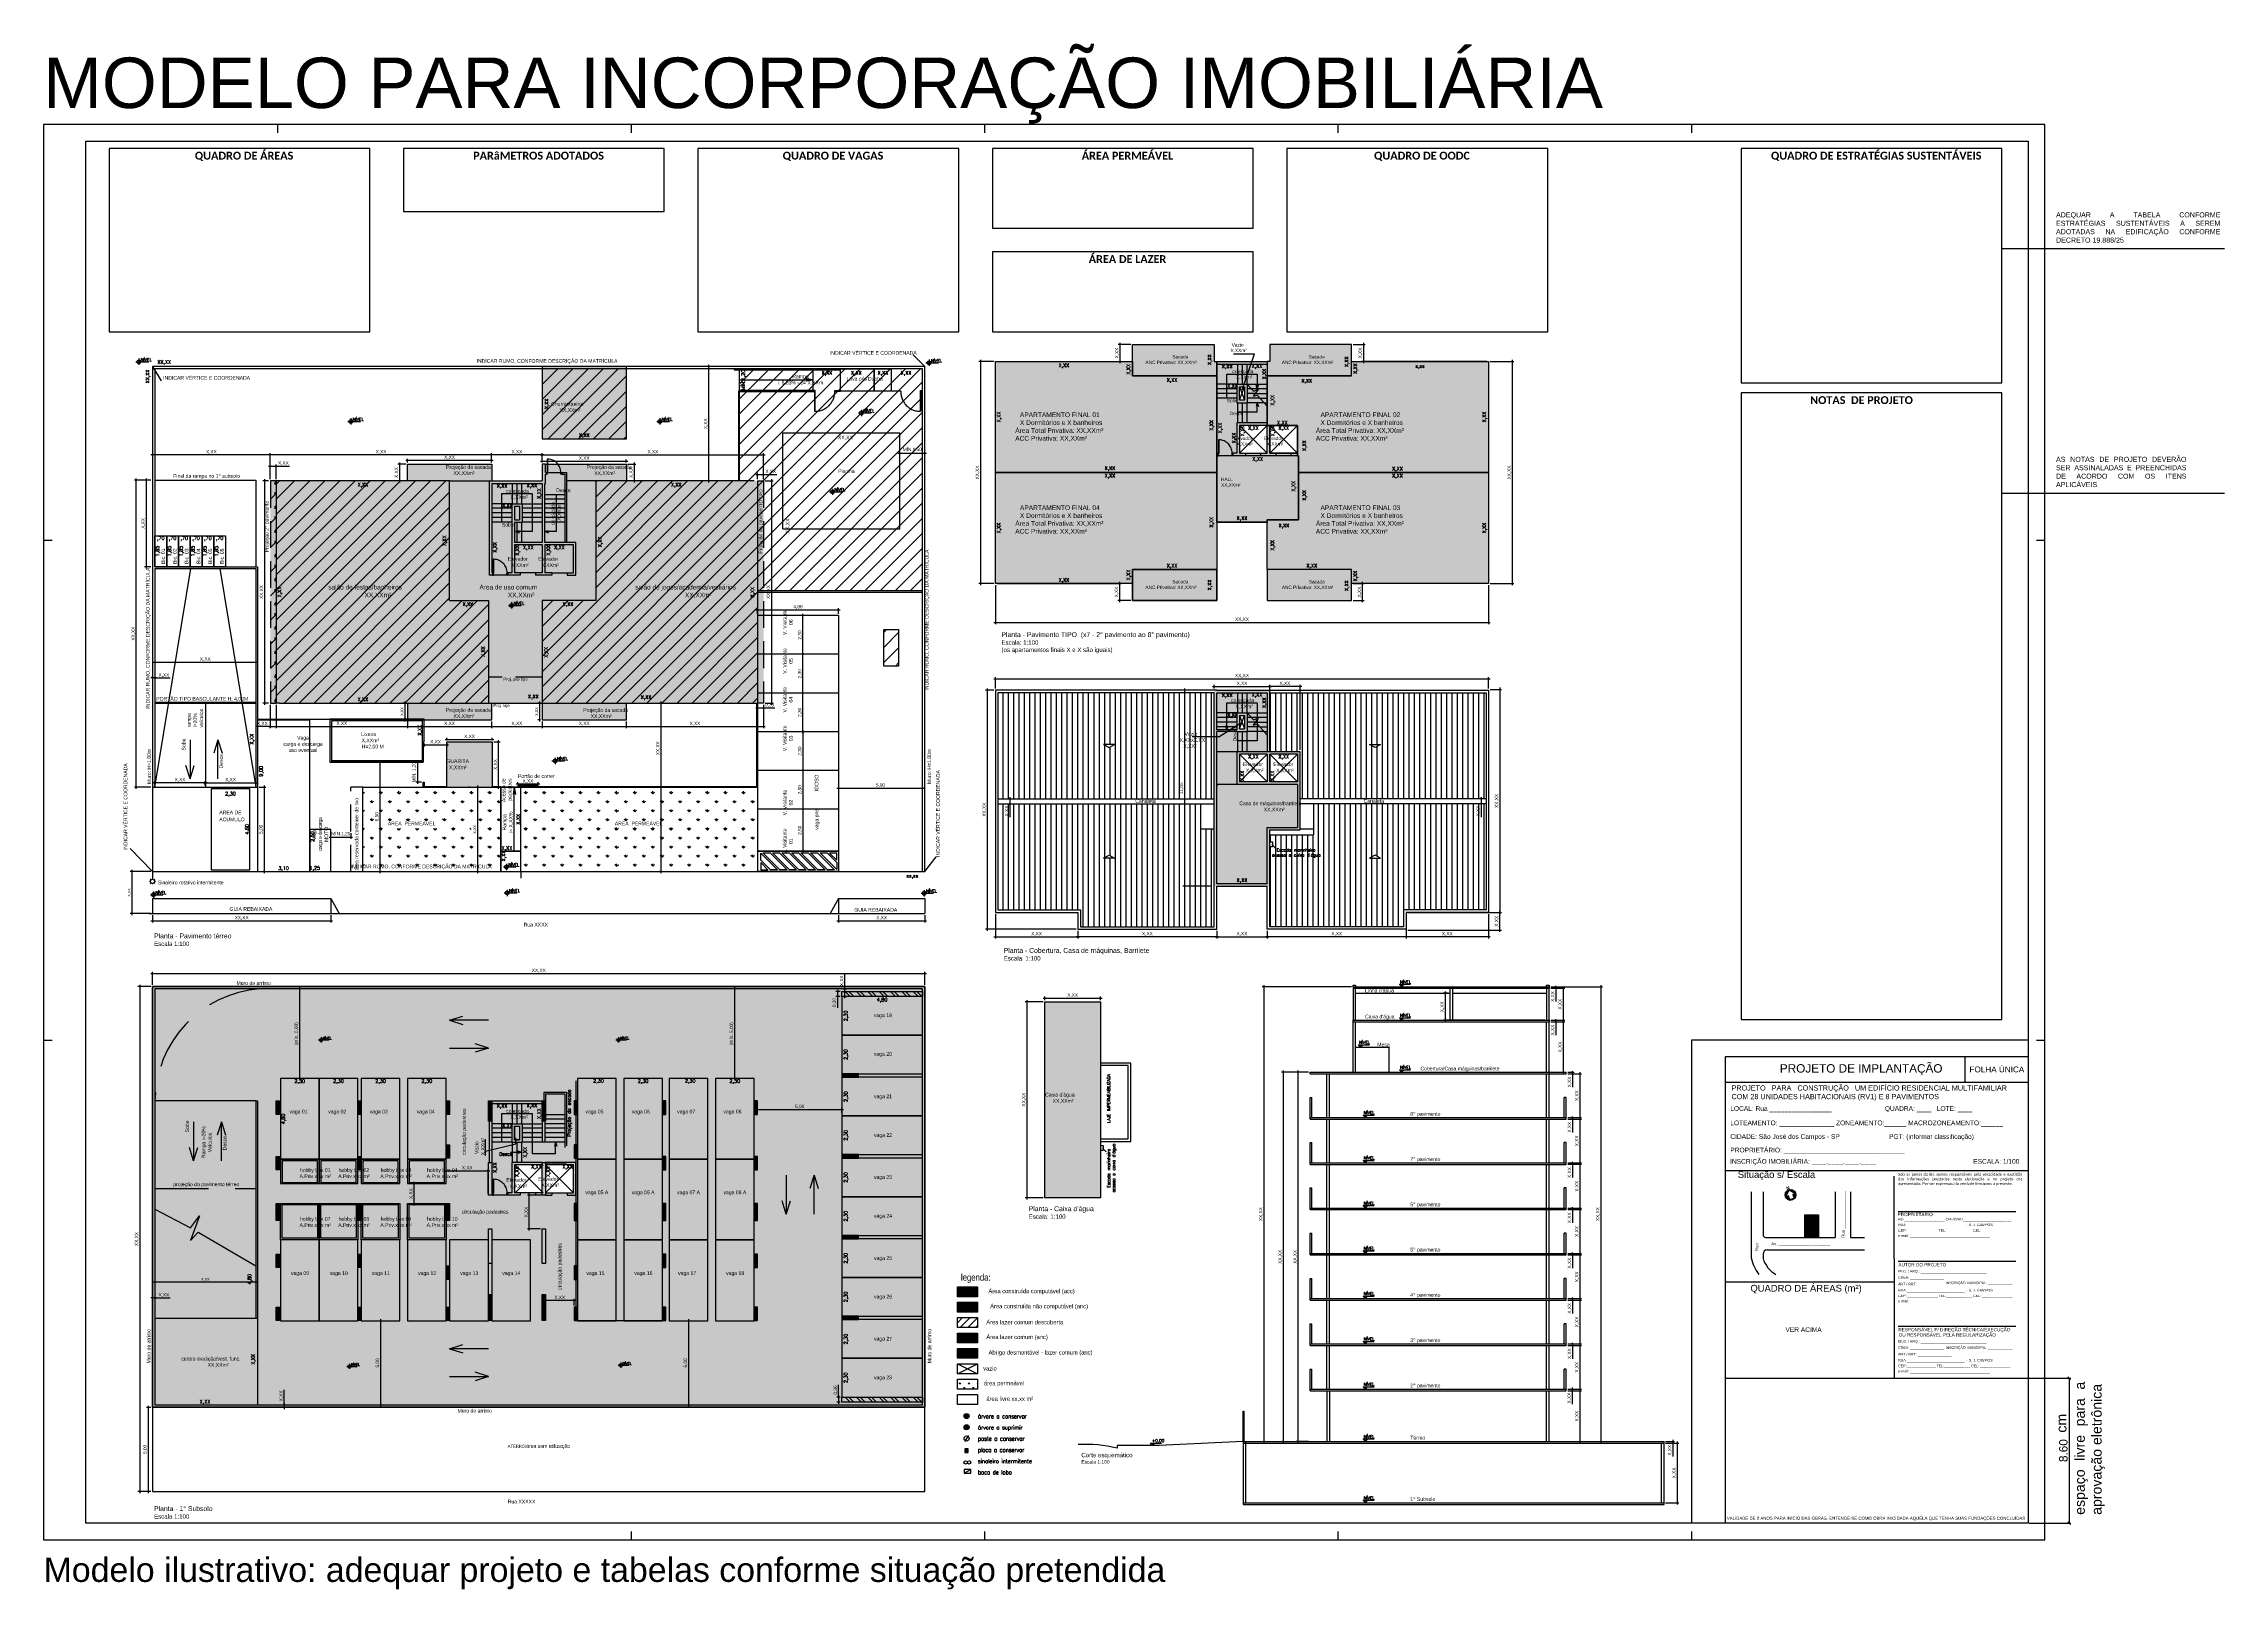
# Model space of a CAD drawing. Header units: millimetres. Extents: x -111 to 66, y -121 to 191.
# Drawn here: x -66.2 to 63.4, y -0.3 to 91.6 of the extents above; entities that cross this region are included whole.
import ezdxf
from ezdxf.enums import TextEntityAlignment as Align

# ---------------------------------------------------------------- set-up
doc = ezdxf.new("R2010")
doc.units = ezdxf.units.MM
doc.linetypes.add('HIDDEN2', pattern=[4.7625, 3.175, -1.5875])
for name, color, linetype in [('1', 1, 'Continuous'), ('2', 2, 'Continuous'), ('_CONSTR_COMP', 253, 'Continuous'), ('_CONSTR_PRINC', 5, 'Continuous'), ('_COTAS_EXT', 1, 'Continuous'), ('_COTAS_INT', 2, 'Continuous'), ('_DET_CONSTR', 2, 'Continuous'), ('_TEXTO_PRINCIPAL', 3, 'Continuous'), ('_VAZIO', 1, 'Continuous'), ('AR-HTC', 10, 'Continuous'), ('AR-PILARES', 4, 'Continuous'), ('AR-POR', 1, 'Continuous'), ('AR-PRJ', 7, 'HIDDEN2'), ('HATCH', 2, 'Continuous'), ('Texto', 1, 'Continuous')]:
    doc.layers.add(name, color=color, linetype=linetype)
doc.styles.add('Arial', font='arial.ttf')
doc.styles.add('ROMANS', font='romans')
doc.styles.get("Standard").update_dxf_attribs({"font": 'txt.shx'})
doc.styles.add('STYLE1', font='arial.ttf')
doc.styles.add('Technic', font='techl___.ttf')
doc.styles.add('TECHNICBOLD', font='teb_____.pfb')
doc.dimstyles.new('_LINHA CHAMADA', dxfattribs={"dimtxt": 0.2, "dimasz": 0.06, "dimexe": 0.1, "dimexo": 0.1, "dimgap": 0.05, "dimtad": 1, "dimzin": 1, "dimtxsty": 'Arial', "dimblk": 'OBLIQUE', "dimcen": 2.5, "dimdle": 0.1, "dimclrd": 256, "dimclre": 256, "dimclrt": 2, "dimadec": 0, "dimazin": 0, "dimtfac": 1, "dimtmove": 0, "dimatfit": 3, "dimfxl": 1, "dimarcsym": 0})
doc.dimstyles.new('Copy of INTERNA', dxfattribs={"dimtxt": 0.5, "dimasz": 0.15, "dimexe": 0.1, "dimexo": 0.06, "dimgap": 0.09, "dimtad": 1, "dimzin": 0, "dimdsep": 46, "dimtxsty": 'ROMANS', "dimblk1": 'OBLIQUE', "dimblk2": 'OBLIQUE', "dimsah": 1, "dimcen": 0.09, "dimclrd": 256, "dimclre": 256, "dimadec": 0, "dimazin": 0, "dimtfac": 0.666667, "dimtofl": 0, "dimtmove": 2, "dimatfit": 3, "dimldrblk": 'OBLIQUE', "dimfxl": 1, "dimtolj": 1, "dimtzin": 0, "dimarcsym": 0})
doc.dimstyles.new('SEM 0 LINHA CHAMADA', dxfattribs={"dimtxt": 0.21, "dimasz": 0.06, "dimexe": 0.05, "dimexo": 0.05, "dimgap": 0.01, "dimtad": 1, "dimzin": 4, "dimtxsty": 'Standard', "dimblk": 'OBLIQUE', "dimcen": 2.5, "dimdle": 0.05, "dimse1": 1, "dimse2": 1, "dimsd1": 1, "dimsd2": 1, "dimclrd": 256, "dimclre": 256, "dimclrt": 2, "dimadec": 0, "dimazin": 0, "dimtfac": 1, "dimtmove": 0, "dimatfit": 3, "dimfxl": 1, "dimarcsym": 0})
doc.dimstyles.new('SEM LINHA 3 CHAMADA', dxfattribs={"dimtxt": 0.21, "dimasz": 0.06, "dimexe": 0.05, "dimexo": 0.05, "dimgap": 0.01, "dimtad": 1, "dimdec": 3, "dimzin": 1, "dimtxsty": 'Standard', "dimblk": 'OBLIQUE', "dimcen": 2.5, "dimdle": 0.05, "dimse1": 1, "dimse2": 1, "dimsd1": 1, "dimsd2": 1, "dimclrd": 256, "dimclre": 256, "dimclrt": 2, "dimadec": 0, "dimazin": 0, "dimtfac": 1, "dimtdec": 3, "dimtmove": 0, "dimatfit": 3, "dimfxl": 1, "dimarcsym": 0})
doc.dimstyles.new('SEM LINHA CHAMADA', dxfattribs={"dimtxt": 0.21, "dimasz": 0.06, "dimexe": 0.05, "dimexo": 0.05, "dimgap": 0.01, "dimtad": 1, "dimzin": 1, "dimtxsty": 'Standard', "dimblk": 'OBLIQUE', "dimcen": 2.5, "dimdle": 0.05, "dimse1": 1, "dimse2": 1, "dimsd1": 1, "dimsd2": 1, "dimclrd": 256, "dimclre": 256, "dimclrt": 2, "dimadec": 0, "dimazin": 0, "dimtfac": 1, "dimtmove": 0, "dimatfit": 3, "dimfxl": 1, "dimarcsym": 0})
pattern_1 = [(45, (-658.7846, -471.87175), (-0.4490128, 0.4490128), [])]
pattern_2 = [(90, (-658.7846, -471.87175), (-0.53881537, 0.53881537), [0.142875, -0.9347557]), (45, (-658.7846, -471.87175), (-0.5388154, 0.5388154), [0.142875, -0.619125]), (135, (-658.7846, -471.87175), (-0.5388154, -0.5388154), [0.142875, -0.619125])]
pattern_3 = [(45, (-662.64174, -476.22175), (-0.2245064, 0.2245064), [])]

# ---------------------------------------------------------------- blocks, each defined once
blk = doc.blocks.new('_OBLIQUE')
at = {"color": 0, "linetype": 'ByBlock'}
blk.add_line((-0.5, -0.5), (0.5, 0.5), dxfattribs=at)
blk = doc.blocks.new('*D84')
at = {"layer": '_COTAS_EXT', "lineweight": -2}
for p, q in [((-59.48, 53.89), (-59.82, 53.89)), ((-59.72, 53.97), (-59.72, 53.99)), ((-59.58, 53.89), (-58.67, 53.89)), ((-59.58, 53.79), (-59.58, 53.79))]:
    blk.add_line(p, q, dxfattribs=at)
at = {"layer": 'Defpoints', "color": 0}
for p in [(-59.72, 53.89), (-59.72, 53.87), (-59.58, 53.89)]:
    blk.add_point(p, dxfattribs=at)
at = {"layer": '_COTAS_EXT', "lineweight": -2, "xscale": 0.06, "yscale": 0.06, "zscale": 0.06, "rotation": 180}
blk.add_blockref('_OBLIQUE', (-59.72, 53.89), dxfattribs=at)
at = {"layer": '_COTAS_EXT', "lineweight": -2, "xscale": 0.06, "yscale": 0.06, "zscale": 0.06}
blk.add_blockref('_OBLIQUE', (-59.58, 53.89), dxfattribs=at)
at = {"layer": '_COTAS_EXT', "color": 2, "insert": (-59.04, 54.05), "char_height": 0.2, "attachment_point": 5, "style": 'Arial'}
blk.add_mtext('X,XX', dxfattribs=at)
blk = doc.blocks.new('*D85')
at = {"layer": '_COTAS_EXT', "lineweight": -2}
for p, q in [((-59.68, 54.83), (-53.48, 54.83)), ((-59.58, 54.93), (-59.58, 54.93)), ((-53.58, 54.93), (-53.58, 54.93))]:
    blk.add_line(p, q, dxfattribs=at)
at = {"layer": 'Defpoints', "color": 0}
for p in [(-59.58, 54.83), (-53.58, 54.83), (-53.58, 54.83)]:
    blk.add_point(p, dxfattribs=at)
at = {"layer": '_COTAS_EXT', "lineweight": -2, "xscale": 0.06, "yscale": 0.06, "zscale": 0.06, "rotation": 180}
blk.add_blockref('_OBLIQUE', (-59.58, 54.83), dxfattribs=at)
at = {"layer": '_COTAS_EXT', "lineweight": -2, "xscale": 0.06, "yscale": 0.06, "zscale": 0.06}
blk.add_blockref('_OBLIQUE', (-53.58, 54.83), dxfattribs=at)
at = {"layer": '_COTAS_EXT', "color": 2, "insert": (-56.58, 55), "char_height": 0.2, "attachment_point": 5, "style": 'Arial'}
blk.add_mtext('X,XX', dxfattribs=at)
blk = doc.blocks.new('*D86')
at = {"layer": '_COTAS_EXT', "lineweight": -2}
for p, q in [((-59.82, 65.64), (-60.2, 65.64)), ((-60.1, 65.74), (-60.1, 60.39)), ((-59.82, 60.49), (-60.2, 60.49))]:
    blk.add_line(p, q, dxfattribs=at)
at = {"layer": 'Defpoints', "color": 0}
for p in [(-59.72, 65.64), (-60.1, 60.49), (-59.72, 60.49)]:
    blk.add_point(p, dxfattribs=at)
at = {"layer": '_COTAS_EXT', "lineweight": -2, "xscale": 0.06, "yscale": 0.06, "zscale": 0.06}
for p, rotation in [((-60.1, 65.64), 89.99999999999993), ((-60.1, 60.49), 269.9999999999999)]:
    blk.add_blockref('_OBLIQUE', p, dxfattribs=dict(at, rotation=rotation))
at = {"layer": '_COTAS_EXT', "color": 2, "insert": (-60.27, 63.07), "char_height": 0.2, "attachment_point": 5, "rotation": 90, "style": 'Arial'}
blk.add_mtext('X,XX', dxfattribs=at)
blk = doc.blocks.new('*D87')
at = {"layer": '_COTAS_EXT', "lineweight": -2}
for p, q in [((-59.82, 65.64), (-60.78, 65.64)), ((-60.68, 47.29), (-60.68, 65.74)), ((-59.82, 47.39), (-60.78, 47.39))]:
    blk.add_line(p, q, dxfattribs=at)
at = {"layer": 'Defpoints', "color": 0}
for p in [(-60.68, 65.64), (-59.72, 65.64), (-59.72, 47.39)]:
    blk.add_point(p, dxfattribs=at)
at = {"layer": '_COTAS_EXT', "lineweight": -2, "xscale": 0.06, "yscale": 0.06, "zscale": 0.06}
for p, rotation in [((-60.68, 65.64), 90), ((-60.68, 47.39), 270)]:
    blk.add_blockref('_OBLIQUE', p, dxfattribs=dict(at, rotation=rotation))
at = {"layer": '_COTAS_EXT', "color": 2, "insert": (-60.85, 56.52), "char_height": 0.2, "attachment_point": 5, "rotation": 90, "style": 'Arial'}
blk.add_mtext('XX,XX', dxfattribs=at)
blk = doc.blocks.new('*D88')
at = {"layer": 'Defpoints', "color": 0}
for p in [(-59.57, 72.4), (-13.68, 72.5), (-13.68, 72.4)]:
    blk.add_point(p, dxfattribs=at)
at = {"layer": '_COTAS_EXT', "color": 2, "insert": (-59.02, 72.63), "char_height": 0.21, "attachment_point": 5}
blk.add_mtext('XX,XX', dxfattribs=at)
blk = doc.blocks.new('*D89')
at = {"layer": 'Defpoints', "color": 0}
for p in [(-59.72, 72.39), (-59.85, 42.39), (-59.72, 42.39)]:
    blk.add_point(p, dxfattribs=at)
at = {"layer": '_COTAS_EXT', "color": 2, "insert": (-59.98, 71.8), "char_height": 0.21, "attachment_point": 5, "rotation": 90}
blk.add_mtext('XX,XX', dxfattribs=at)
blk = doc.blocks.new('*D90')
at = {"layer": 'Defpoints', "color": 0}
for p in [(-59.72, 42.39), (-59.72, 41.96), (-13.83, 42.39)]:
    blk.add_point(p, dxfattribs=at)
at = {"layer": '_COTAS_EXT', "color": 2, "insert": (-14.57, 42.1), "char_height": 0.21, "attachment_point": 5}
blk.add_mtext('xx,xx', dxfattribs=at)
blk = doc.blocks.new('*D91')
at = {"layer": '_COTAS_EXT', "lineweight": -2}
for p, q in [((-40.51, 47.39), (-40.51, 47.39)), ((-40.41, 47.49), (-40.41, 42.29)), ((-40.51, 42.39), (-40.51, 42.39))]:
    blk.add_line(p, q, dxfattribs=at)
at = {"layer": 'Defpoints', "color": 0}
for p in [(-40.41, 47.39), (-40.41, 42.39), (-40.41, 42.39)]:
    blk.add_point(p, dxfattribs=at)
at = {"layer": '_COTAS_EXT', "lineweight": -2, "xscale": 0.06, "yscale": 0.06, "zscale": 0.06}
for p, rotation in [((-40.41, 47.39), 89.99999999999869), ((-40.41, 42.39), 269.9999999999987)]:
    blk.add_blockref('_OBLIQUE', p, dxfattribs=dict(at, rotation=rotation))
at = {"layer": '_COTAS_EXT', "color": 2, "insert": (-40.58, 44.89), "char_height": 0.2, "attachment_point": 5, "rotation": 90, "style": 'Arial'}
blk.add_mtext('x,xx', dxfattribs=at)
blk = doc.blocks.new('*D92')
at = {"layer": 'Defpoints', "color": 0}
for p in [(-53.48, 42.8), (-50.38, 42.8), (-53.48, 42.42)]:
    blk.add_point(p, dxfattribs=at)
at = {"layer": '_COTAS_EXT', "color": 2, "insert": (-51.93, 42.55), "char_height": 0.21, "attachment_point": 5}
blk.add_mtext('3,10', dxfattribs=at)
blk = doc.blocks.new('*D93')
at = {"layer": 'Defpoints', "color": 0}
for p in [(-53.48, 51.39), (-53.44, 42.39), (-53.1, 42.39)]:
    blk.add_point(p, dxfattribs=at)
at = {"layer": '_COTAS_EXT', "color": 2, "insert": (-53.24, 48.34), "char_height": 0.21, "attachment_point": 5, "rotation": 90}
blk.add_mtext('9,00', dxfattribs=at)
blk = doc.blocks.new('*D94')
at = {"layer": '_COTAS_EXT', "lineweight": -2}
for p, q in [((-39.43, 50.09), (-39.06, 50.09)), ((-39.16, 47.29), (-39.16, 50.19)), ((-39.26, 47.39), (-39.26, 47.39))]:
    blk.add_line(p, q, dxfattribs=at)
at = {"layer": 'Defpoints', "color": 0}
for p in [(-39.53, 50.09), (-39.16, 50.09), (-39.16, 47.39)]:
    blk.add_point(p, dxfattribs=at)
at = {"layer": '_COTAS_EXT', "lineweight": -2, "xscale": 0.06, "yscale": 0.06, "zscale": 0.06}
for p, rotation in [((-39.16, 50.09), 90), ((-39.16, 47.39), 270)]:
    blk.add_blockref('_OBLIQUE', p, dxfattribs=dict(at, rotation=rotation))
at = {"layer": '_COTAS_EXT', "color": 2, "insert": (-39.33, 48.74), "char_height": 0.2, "attachment_point": 5, "rotation": 90, "style": 'Arial'}
blk.add_mtext('X,XX', dxfattribs=at)
blk = doc.blocks.new('*D95')
at = {"layer": '_COTAS_EXT', "lineweight": -2}
for p, q in [((-42.33, 50.23), (-39.43, 50.23)), ((-42.23, 50.19), (-42.23, 50.33)), ((-39.53, 50.19), (-39.53, 50.33))]:
    blk.add_line(p, q, dxfattribs=at)
at = {"layer": 'Defpoints', "color": 0}
for p in [(-42.23, 50.09), (-39.53, 50.23), (-39.53, 50.09)]:
    blk.add_point(p, dxfattribs=at)
at = {"layer": '_COTAS_EXT', "lineweight": -2, "xscale": 0.06, "yscale": 0.06, "zscale": 0.06, "rotation": 180}
blk.add_blockref('_OBLIQUE', (-42.23, 50.23), dxfattribs=at)
at = {"layer": '_COTAS_EXT', "lineweight": -2, "xscale": 0.06, "yscale": 0.06, "zscale": 0.06}
blk.add_blockref('_OBLIQUE', (-39.53, 50.23), dxfattribs=at)
at = {"layer": '_COTAS_EXT', "color": 2, "insert": (-40.88, 50.4), "char_height": 0.2, "attachment_point": 5, "style": 'Arial'}
blk.add_mtext('X,XX', dxfattribs=at)
blk = doc.blocks.new('*D96')
at = {"layer": '_COTAS_EXT', "lineweight": -2}
for p, q in [((-19.07, 39.46), (-13.73, 39.46)), ((-18.97, 39.79), (-18.97, 39.36)), ((-13.83, 39.79), (-13.83, 39.36))]:
    blk.add_line(p, q, dxfattribs=at)
at = {"layer": 'Defpoints', "color": 0}
for p in [(-18.97, 39.89), (-13.83, 39.89), (-13.83, 39.46)]:
    blk.add_point(p, dxfattribs=at)
at = {"layer": '_COTAS_EXT', "lineweight": -2, "xscale": 0.06, "yscale": 0.06, "zscale": 0.06, "rotation": 180}
blk.add_blockref('_OBLIQUE', (-18.97, 39.46), dxfattribs=at)
at = {"layer": '_COTAS_EXT', "lineweight": -2, "xscale": 0.06, "yscale": 0.06, "zscale": 0.06}
blk.add_blockref('_OBLIQUE', (-13.83, 39.46), dxfattribs=at)
at = {"layer": '_COTAS_EXT', "color": 2, "insert": (-16.4, 39.63), "char_height": 0.2, "attachment_point": 5, "style": 'Arial'}
blk.add_mtext('X,XX', dxfattribs=at)
blk = doc.blocks.new('*D97')
at = {"layer": '_COTAS_EXT', "lineweight": -2}
for p, q in [((-59.82, 42.39), (-61.04, 42.39)), ((-60.94, 42.49), (-60.94, 39.79)), ((-59.82, 39.89), (-61.04, 39.89))]:
    blk.add_line(p, q, dxfattribs=at)
at = {"layer": 'Defpoints', "color": 0}
for p in [(-59.72, 42.39), (-60.94, 39.89), (-59.72, 39.89)]:
    blk.add_point(p, dxfattribs=at)
at = {"layer": '_COTAS_EXT', "lineweight": -2, "xscale": 0.06, "yscale": 0.06, "zscale": 0.06}
for p, rotation in [((-60.94, 42.39), 90), ((-60.94, 39.89), 270)]:
    blk.add_blockref('_OBLIQUE', p, dxfattribs=dict(at, rotation=rotation))
at = {"layer": '_COTAS_EXT', "color": 2, "insert": (-61.11, 41.14), "char_height": 0.2, "attachment_point": 5, "rotation": 90, "style": 'Arial'}
blk.add_mtext('x,xx', dxfattribs=at)
blk = doc.blocks.new('*X99')
at = {"color": 0}
for p, q in [((0, 0.07), (0.03, 0.1)), ((0, 0.09), (0.01, 0.1)), ((0, 0.04), (0.05, 0.09)), ((0, 0.05), (0.04, 0.09)), ((0, 0.02), (0.06, 0.08)), ((0, 0), (0.07, 0.07)), ((0.02, 0), (0.08, 0.06)), ((0.04, 0), (0.09, 0.05)), ((0.05, 0), (0.09, 0.04)), ((0.07, 0), (0.1, 0.03)), ((0.09, 0), (0.1, 0.01)), ((-0.1, -0.03), (-0.07, 0)), ((-0.1, -0.01), (-0.09, 0)), ((-0.09, -0.05), (-0.04, 0)), ((-0.09, -0.04), (-0.05, 0)), ((-0.08, -0.06), (-0.02, 0)), ((-0.07, -0.07), (0, 0)), ((-0.06, -0.08), (0, -0.02)), ((-0.05, -0.09), (0, -0.04)), ((-0.04, -0.09), (0, -0.05)), ((-0.03, -0.1), (0, -0.07)), ((-0.01, -0.1), (0, -0.09))]:
    blk.add_line(p, q, dxfattribs=at)
blk = doc.blocks.new('NIV-PL')
for p, q in [((-0.25, 0), (0.75, 0)), ((0, 0.25), (0, -0.25))]:
    blk.add_line(p, q)
blk.add_circle((0, 0), 0.15)
at = {"color": 2, "xscale": 1.5, "yscale": 1.5, "zscale": 1.5}
blk.add_blockref('*X99', (0, 0), dxfattribs=at)
at = {"color": 2, "style": 'ROMANS'}
blk.add_attdef('NIVEL', (0.15, 0.05), '', height=0.15, dxfattribs=at)
blk = doc.blocks.new('Porta 80')
at = {"layer": 'AR-POR'}
for points in [[(168.16, 244.25), (168.21, 244.25), (168.21, 244.14), (168.2, 244.14), (168.2, 244.1), (168.16, 244.1), (168.16, 244.25)], [(169.06, 244.25), (169.01, 244.25), (169.01, 244.14), (169.02, 244.14), (169.02, 244.1), (169.06, 244.1), (169.06, 244.25)]]:
    blk.add_lwpolyline(points, dxfattribs=at)
blk.add_lwpolyline([(168.98, 243.3), (169.02, 243.3), (169.02, 244.1), (168.98, 244.1)], close=True, dxfattribs=at)
at = {"layer": 'AR-PRJ'}
blk.add_arc((169, 244.1), 0.8, 180, 268.5496, dxfattribs=at)
blk = doc.blocks.new('*D101')
at = {"layer": 'Defpoints', "color": 0}
for p in [(-38.22, 61.79), (-36.57, 61.79), (-36.57, 61.48)]:
    blk.add_point(p, dxfattribs=at)
at = {"layer": '_COTAS_EXT', "color": 2, "insert": (-37.39, 61.62), "char_height": 0.21, "attachment_point": 5}
blk.add_mtext('X,XX', dxfattribs=at)
blk = doc.blocks.new('*D102')
at = {"layer": 'Defpoints', "color": 0}
for p in [(-38.22, 61.79), (-38.22, 60.14), (-37.89, 60.14)]:
    blk.add_point(p, dxfattribs=at)
at = {"layer": '_COTAS_EXT', "color": 2, "insert": (-38.02, 61.46), "char_height": 0.21, "attachment_point": 5, "rotation": 90}
blk.add_mtext('X,XX', dxfattribs=at)
blk = doc.blocks.new('*D103')
at = {"layer": 'Defpoints', "color": 0}
for p in [(-39.57, 63.14), (-39.57, 60.14), (-39.22, 60.14)]:
    blk.add_point(p, dxfattribs=at)
at = {"layer": '_COTAS_EXT', "color": 2, "insert": (-39.35, 61.64), "char_height": 0.21, "attachment_point": 5, "rotation": 90}
blk.add_mtext('X,XX', dxfattribs=at)
blk = doc.blocks.new('*D104')
at = {"layer": 'Defpoints', "color": 0}
for p in [(-39.57, 63.97), (-39.57, 63.97), (-38.37, 63.97)]:
    blk.add_point(p, dxfattribs=at)
at = {"layer": '_COTAS_EXT', "color": 2, "insert": (-38.63, 64.1), "char_height": 0.21, "attachment_point": 5}
blk.add_mtext('X,XX', dxfattribs=at)
blk = doc.blocks.new('*D105')
at = {"layer": 'Defpoints', "color": 0}
for p in [(-39.57, 65.44), (-39.57, 65.13), (-38.34, 65.44)]:
    blk.add_point(p, dxfattribs=at)
at = {"layer": '_COTAS_EXT', "color": 2, "insert": (-38.95, 65.27), "char_height": 0.21, "attachment_point": 5}
blk.add_mtext('X,XX', dxfattribs=at)
blk = doc.blocks.new('*D106')
at = {"layer": 'Defpoints', "color": 0}
for p in [(-37.79, 65.44), (-37.79, 65.16), (-36.57, 65.44)]:
    blk.add_point(p, dxfattribs=at)
at = {"layer": '_COTAS_EXT', "color": 2, "insert": (-37.18, 65.29), "char_height": 0.21, "attachment_point": 5}
blk.add_mtext('X,XX', dxfattribs=at)
blk = doc.blocks.new('*D107')
at = {"layer": 'Defpoints', "color": 0}
for p in [(-36.57, 65.44), (-36.58, 64.24), (-36.57, 64.24)]:
    blk.add_point(p, dxfattribs=at)
at = {"layer": '_COTAS_EXT', "color": 2, "insert": (-36.72, 64.84), "char_height": 0.21, "attachment_point": 5, "rotation": 90}
blk.add_mtext('X,XX', dxfattribs=at)
blk = doc.blocks.new('*D108')
at = {"layer": '_COTAS_EXT', "lineweight": -2}
for p, q in [((-29.6, 52.39), (-29.61, 52.39)), ((-29.51, 52.49), (-29.51, 42.29)), ((-29.6, 42.39), (-29.61, 42.39))]:
    blk.add_line(p, q, dxfattribs=at)
at = {"layer": 'Defpoints', "color": 0}
for p in [(-29.5, 52.39), (-29.51, 42.39), (-29.5, 42.39)]:
    blk.add_point(p, dxfattribs=at)
at = {"layer": '_COTAS_EXT', "lineweight": -2, "xscale": 0.06, "yscale": 0.06, "zscale": 0.06}
for p, rotation in [((-29.51, 52.39), 90), ((-29.51, 42.39), 270)]:
    blk.add_blockref('_OBLIQUE', p, dxfattribs=dict(at, rotation=rotation))
at = {"layer": '_COTAS_EXT', "color": 2, "insert": (-29.68, 49.71), "char_height": 0.2, "attachment_point": 5, "rotation": 90, "style": 'Arial'}
blk.add_mtext('XX,XX', dxfattribs=at)
blk = doc.blocks.new('*D109')
at = {"layer": '_COTAS_EXT', "lineweight": -2}
for p, q in [((-26.77, 72.39), (-26.77, 72.39)), ((-26.67, 65.49), (-26.67, 72.49)), ((-26.77, 65.59), (-26.77, 65.59))]:
    blk.add_line(p, q, dxfattribs=at)
at = {"layer": 'Defpoints', "color": 0}
for p in [(-26.67, 72.39), (-26.67, 72.39), (-26.67, 65.59)]:
    blk.add_point(p, dxfattribs=at)
at = {"layer": '_COTAS_EXT', "lineweight": -2, "xscale": 0.06, "yscale": 0.06, "zscale": 0.06}
for p, rotation in [((-26.67, 72.39), 90), ((-26.67, 65.59), 270)]:
    blk.add_blockref('_OBLIQUE', p, dxfattribs=dict(at, rotation=rotation))
at = {"layer": '_COTAS_EXT', "color": 2, "insert": (-26.84, 68.99), "char_height": 0.2, "attachment_point": 5, "rotation": 90, "style": 'Arial'}
blk.add_mtext('X,XX', dxfattribs=at)
blk = doc.blocks.new('*D110')
at = {"layer": '_COTAS_EXT', "lineweight": -2}
for p, q in [((-52.62, 67.14), (-59.82, 67.14)), ((-59.72, 67.24), (-59.72, 67.24)), ((-52.72, 66.87), (-52.72, 67.24))]:
    blk.add_line(p, q, dxfattribs=at)
at = {"layer": 'Defpoints', "color": 0}
for p in [(-59.72, 67.14), (-59.72, 67.14), (-52.72, 66.77)]:
    blk.add_point(p, dxfattribs=at)
at = {"layer": '_COTAS_EXT', "lineweight": -2, "xscale": 0.06, "yscale": 0.06, "zscale": 0.06, "rotation": 180}
blk.add_blockref('_OBLIQUE', (-59.72, 67.14), dxfattribs=at)
at = {"layer": '_COTAS_EXT', "lineweight": -2, "xscale": 0.06, "yscale": 0.06, "zscale": 0.06}
blk.add_blockref('_OBLIQUE', (-52.72, 67.14), dxfattribs=at)
at = {"layer": '_COTAS_EXT', "color": 2, "insert": (-56.22, 67.31), "char_height": 0.2, "attachment_point": 5, "style": 'Arial'}
blk.add_mtext('X,XX', dxfattribs=at)
blk = doc.blocks.new('*D111')
at = {"layer": '_COTAS_EXT', "lineweight": -2}
for p, q in [((-44.67, 52.39), (-44.83, 52.39)), ((-44.73, 52.49), (-44.73, 51.29)), ((-44.67, 51.39), (-44.83, 51.39))]:
    blk.add_line(p, q, dxfattribs=at)
at = {"layer": 'Defpoints', "color": 0}
for p in [(-44.57, 52.39), (-44.73, 51.39), (-44.57, 51.39)]:
    blk.add_point(p, dxfattribs=at)
at = {"layer": '_COTAS_EXT', "lineweight": -2, "xscale": 0.06, "yscale": 0.06, "zscale": 0.06}
for p, rotation in [((-44.73, 52.39), 90), ((-44.73, 51.39), 270)]:
    blk.add_blockref('_OBLIQUE', p, dxfattribs=dict(at, rotation=rotation))
at = {"layer": '_COTAS_EXT', "color": 2, "insert": (-44.9, 51.89), "char_height": 0.2, "attachment_point": 5, "rotation": 90, "style": 'Arial'}
blk.add_mtext('x,xx', dxfattribs=at)
blk = doc.blocks.new('*D112')
at = {"layer": '_COTAS_EXT', "lineweight": -2}
for p, q in [((-36.67, 52.39), (-36.83, 52.39)), ((-36.73, 52.49), (-36.73, 51.29)), ((-36.67, 51.39), (-36.83, 51.39))]:
    blk.add_line(p, q, dxfattribs=at)
at = {"layer": 'Defpoints', "color": 0}
for p in [(-36.57, 52.39), (-36.73, 51.39), (-36.57, 51.39)]:
    blk.add_point(p, dxfattribs=at)
at = {"layer": '_COTAS_EXT', "lineweight": -2, "xscale": 0.06, "yscale": 0.06, "zscale": 0.06}
for p, rotation in [((-36.73, 52.39), 90), ((-36.73, 51.39), 270)]:
    blk.add_blockref('_OBLIQUE', p, dxfattribs=dict(at, rotation=rotation))
at = {"layer": '_COTAS_EXT', "color": 2, "insert": (-36.9, 51.89), "char_height": 0.2, "attachment_point": 5, "rotation": 90, "style": 'Arial'}
blk.add_mtext('x,xx', dxfattribs=at)
blk = doc.blocks.new('*D113')
at = {"layer": '_COTAS_EXT', "lineweight": -2}
for p, q in [((-44.67, 66.59), (-45.14, 66.59)), ((-45.04, 66.69), (-45.04, 65.49)), ((-44.67, 65.59), (-45.14, 65.59))]:
    blk.add_line(p, q, dxfattribs=at)
at = {"layer": 'Defpoints', "color": 0}
for p in [(-44.57, 66.59), (-45.04, 65.59), (-44.57, 65.59)]:
    blk.add_point(p, dxfattribs=at)
at = {"layer": '_COTAS_EXT', "lineweight": -2, "xscale": 0.06, "yscale": 0.06, "zscale": 0.06}
for p, rotation in [((-45.04, 66.59), 90), ((-45.04, 65.59), 270)]:
    blk.add_blockref('_OBLIQUE', p, dxfattribs=dict(at, rotation=rotation))
at = {"layer": '_COTAS_EXT', "color": 2, "insert": (-45.21, 66.09), "char_height": 0.2, "attachment_point": 5, "rotation": 90, "style": 'Arial'}
blk.add_mtext('X,XX', dxfattribs=at)
blk = doc.blocks.new('*D114')
at = {"layer": '_COTAS_EXT', "lineweight": -2}
for p, q in [((-31.47, 66.59), (-31.01, 66.59)), ((-31.11, 66.69), (-31.11, 65.49)), ((-28.72, 65.59), (-31.21, 65.59))]:
    blk.add_line(p, q, dxfattribs=at)
at = {"layer": 'Defpoints', "color": 0}
for p in [(-31.57, 66.59), (-31.11, 65.59), (-28.62, 65.59)]:
    blk.add_point(p, dxfattribs=at)
at = {"layer": '_COTAS_EXT', "lineweight": -2, "xscale": 0.06, "yscale": 0.06, "zscale": 0.06}
for p, rotation in [((-31.11, 66.59), 90), ((-31.11, 65.59), 270)]:
    blk.add_blockref('_OBLIQUE', p, dxfattribs=dict(at, rotation=rotation))
at = {"layer": '_COTAS_EXT', "color": 2, "insert": (-31.28, 66.09), "char_height": 0.2, "attachment_point": 5, "rotation": 90, "style": 'Arial'}
blk.add_mtext('X,XX', dxfattribs=at)
blk = doc.blocks.new('*D115')
at = {"layer": '_COTAS_EXT', "lineweight": -2}
for p, q in [((-36.47, 67.14), (-39.67, 67.14)), ((-39.57, 66.69), (-39.57, 67.24)), ((-36.57, 66.69), (-36.57, 67.24))]:
    blk.add_line(p, q, dxfattribs=at)
at = {"layer": 'Defpoints', "color": 0}
for p in [(-39.57, 67.14), (-39.57, 66.59), (-36.57, 66.59)]:
    blk.add_point(p, dxfattribs=at)
at = {"layer": '_COTAS_EXT', "lineweight": -2, "xscale": 0.06, "yscale": 0.06, "zscale": 0.06, "rotation": 180}
blk.add_blockref('_OBLIQUE', (-39.57, 67.14), dxfattribs=at)
at = {"layer": '_COTAS_EXT', "lineweight": -2, "xscale": 0.06, "yscale": 0.06, "zscale": 0.06}
blk.add_blockref('_OBLIQUE', (-36.57, 67.14), dxfattribs=at)
at = {"layer": '_COTAS_EXT', "color": 2, "insert": (-38.07, 67.31), "char_height": 0.2, "attachment_point": 5, "style": 'Arial'}
blk.add_mtext('X,XX', dxfattribs=at)
blk = doc.blocks.new('*D116')
at = {"layer": '_COTAS_EXT', "lineweight": -2}
for p, q in [((-39.47, 67.14), (-52.82, 67.14)), ((-52.72, 65.69), (-52.72, 67.24)), ((-39.57, 66.69), (-39.57, 67.24))]:
    blk.add_line(p, q, dxfattribs=at)
at = {"layer": 'Defpoints', "color": 0}
for p in [(-52.72, 67.14), (-39.57, 66.59), (-52.72, 65.59)]:
    blk.add_point(p, dxfattribs=at)
at = {"layer": '_COTAS_EXT', "lineweight": -2, "xscale": 0.06, "yscale": 0.06, "zscale": 0.06, "rotation": 180}
blk.add_blockref('_OBLIQUE', (-52.72, 67.14), dxfattribs=at)
at = {"layer": '_COTAS_EXT', "lineweight": -2, "xscale": 0.06, "yscale": 0.06, "zscale": 0.06}
blk.add_blockref('_OBLIQUE', (-39.57, 67.14), dxfattribs=at)
at = {"layer": '_COTAS_EXT', "color": 2, "insert": (-46.14, 67.31), "char_height": 0.2, "attachment_point": 5, "style": 'Arial'}
blk.add_mtext('X,XX', dxfattribs=at)
blk = doc.blocks.new('*D117')
at = {"layer": '_COTAS_EXT', "lineweight": -2}
for p, q in [((-52.82, 65.59), (-53.16, 65.59)), ((-53.06, 65.69), (-53.06, 52.29)), ((-52.82, 52.39), (-53.16, 52.39))]:
    blk.add_line(p, q, dxfattribs=at)
at = {"layer": 'Defpoints', "color": 0}
for p in [(-52.72, 65.59), (-53.06, 52.39), (-52.72, 52.39)]:
    blk.add_point(p, dxfattribs=at)
at = {"layer": '_COTAS_EXT', "lineweight": -2, "xscale": 0.06, "yscale": 0.06, "zscale": 0.06}
for p, rotation in [((-53.06, 65.59), 90), ((-53.06, 52.39), 270)]:
    blk.add_blockref('_OBLIQUE', p, dxfattribs=dict(at, rotation=rotation))
at = {"layer": '_COTAS_EXT', "color": 2, "insert": (-53.23, 58.99), "char_height": 0.2, "attachment_point": 5, "rotation": 90, "style": 'Arial'}
blk.add_mtext('XX,XX', dxfattribs=at)
blk = doc.blocks.new('*D118')
at = {"layer": 'Defpoints', "color": 0}
for p in [(-39.57, 53.94), (-39.57, 52.62), (-36.57, 52.49)]:
    blk.add_point(p, dxfattribs=at)
at = {"layer": '_COTAS_EXT', "color": 2, "insert": (-37.09, 52.75), "char_height": 0.21, "attachment_point": 5}
blk.add_mtext('X,XX', dxfattribs=at)
blk = doc.blocks.new('Porta 080x10')
at = {"layer": 'AR-POR'}
for points in [[(-0.9, 0), (-0.85, 0), (-0.85, -0.06), (-0.86, -0.06), (-0.86, -0.1), (-0.9, -0.1), (-0.9, 0)], [(0, 0), (-0.05, 0), (-0.05, -0.06), (-0.04, -0.06), (-0.04, -0.1), (0, -0.1), (0, 0)]]:
    blk.add_lwpolyline(points, dxfattribs=at)
blk.add_lwpolyline([(-0.08, -0.9), (-0.04, -0.9), (-0.04, -0.1), (-0.08, -0.1)], close=True, dxfattribs=at)
at = {"layer": 'AR-PRJ'}
blk.add_arc((-0.06, -0.1), 0.8, 180, 268.5496, dxfattribs=at)
blk = doc.blocks.new('*D120')
at = {"layer": '_COTAS_EXT', "lineweight": -2}
for p, q in [((-23.42, 52.29), (-23.42, 50.9)), ((-31.67, 51), (-23.32, 51)), ((-31.57, 51.29), (-31.57, 50.9))]:
    blk.add_line(p, q, dxfattribs=at)
at = {"layer": 'Defpoints', "color": 0}
for p in [(-23.42, 52.39), (-31.57, 51.39), (-23.42, 51)]:
    blk.add_point(p, dxfattribs=at)
at = {"layer": '_COTAS_EXT', "lineweight": -2, "xscale": 0.06, "yscale": 0.06, "zscale": 0.06, "rotation": 180}
blk.add_blockref('_OBLIQUE', (-31.57, 51), dxfattribs=at)
at = {"layer": '_COTAS_EXT', "lineweight": -2, "xscale": 0.06, "yscale": 0.06, "zscale": 0.06}
blk.add_blockref('_OBLIQUE', (-23.42, 51), dxfattribs=at)
at = {"layer": '_COTAS_EXT', "color": 2, "insert": (-27.49, 51.17), "char_height": 0.2, "attachment_point": 5, "style": 'Arial'}
blk.add_mtext('X,XX', dxfattribs=at)
blk = doc.blocks.new('*D121')
at = {"layer": '_COTAS_EXT', "lineweight": -2}
for p, q in [((-15.43, 67.25), (-13.73, 67.25)), ((-15.33, 67.35), (-15.33, 67.35)), ((-13.83, 67.35), (-13.83, 67.35))]:
    blk.add_line(p, q, dxfattribs=at)
at = {"layer": 'Defpoints', "color": 0}
for p in [(-15.33, 67.25), (-13.83, 67.25), (-13.83, 67.25)]:
    blk.add_point(p, dxfattribs=at)
at = {"layer": '_COTAS_EXT', "lineweight": -2, "xscale": 0.06, "yscale": 0.06, "zscale": 0.06, "rotation": 180}
blk.add_blockref('_OBLIQUE', (-15.33, 67.25), dxfattribs=at)
at = {"layer": '_COTAS_EXT', "lineweight": -2, "xscale": 0.06, "yscale": 0.06, "zscale": 0.06}
blk.add_blockref('_OBLIQUE', (-13.83, 67.25), dxfattribs=at)
at = {"layer": '_COTAS_EXT', "color": 2, "insert": (-14.58, 67.45), "char_height": 0.2, "attachment_point": 5, "style": 'Arial'}
blk.add_mtext('MÍN.1,50', dxfattribs=at)
blk = doc.blocks.new('*D122')
at = {"layer": 'Defpoints', "color": 0}
for p in [(4.86, 49.36), (6.51, 49.36), (6.51, 49.05)]:
    blk.add_point(p, dxfattribs=at)
at = {"layer": '_COTAS_EXT', "color": 2, "insert": (5.69, 49.18), "char_height": 0.21, "attachment_point": 5}
blk.add_mtext('X,XX', dxfattribs=at)
blk = doc.blocks.new('*D123')
at = {"layer": 'Defpoints', "color": 0}
for p in [(3.51, 51.53), (3.51, 51.53), (4.71, 51.53)]:
    blk.add_point(p, dxfattribs=at)
at = {"layer": '_COTAS_EXT', "color": 2, "insert": (4.45, 51.66), "char_height": 0.21, "attachment_point": 5}
blk.add_mtext('X,XX', dxfattribs=at)
blk = doc.blocks.new('*D124')
at = {"layer": 'Defpoints', "color": 0}
for p in [(3.51, 53.01), (3.51, 52.7), (4.74, 53.01)]:
    blk.add_point(p, dxfattribs=at)
at = {"layer": '_COTAS_EXT', "color": 2, "insert": (4.13, 52.83), "char_height": 0.21, "attachment_point": 5}
blk.add_mtext('X,XX', dxfattribs=at)
blk = doc.blocks.new('*D125')
at = {"layer": '_COTAS_EXT', "lineweight": -2}
for p, q in [((-9.74, 53.16), (-10.22, 53.16)), ((-10.12, 53.26), (-10.12, 38.86)), ((-4.84, 38.96), (-10.22, 38.96))]:
    blk.add_line(p, q, dxfattribs=at)
at = {"layer": 'Defpoints', "color": 0}
for p in [(-9.64, 53.16), (-10.12, 38.96), (-4.74, 38.96)]:
    blk.add_point(p, dxfattribs=at)
at = {"layer": '_COTAS_EXT', "lineweight": -2, "xscale": 0.06, "yscale": 0.06, "zscale": 0.06}
for p, rotation in [((-10.12, 53.16), 90), ((-10.12, 38.96), 270)]:
    blk.add_blockref('_OBLIQUE', p, dxfattribs=dict(at, rotation=rotation))
at = {"layer": '_COTAS_EXT', "color": 2, "insert": (-10.29, 46.06), "char_height": 0.2, "attachment_point": 5, "rotation": 90, "style": 'Arial'}
blk.add_mtext('XX,XX', dxfattribs=at)
blk = doc.blocks.new('*D126')
at = {"layer": 'Defpoints', "color": 0}
for p in [(5.29, 53.01), (5.29, 52.72), (6.51, 53.01)]:
    blk.add_point(p, dxfattribs=at)
at = {"layer": '_COTAS_EXT', "color": 2, "insert": (5.9, 52.86), "char_height": 0.21, "attachment_point": 5}
blk.add_mtext('X,XX', dxfattribs=at)
blk = doc.blocks.new('*D127')
at = {"layer": 'Defpoints', "color": 0}
for p in [(6.51, 53.01), (6.49, 51.81), (6.51, 51.81)]:
    blk.add_point(p, dxfattribs=at)
at = {"layer": '_COTAS_EXT', "color": 2, "insert": (6.36, 52.41), "char_height": 0.21, "attachment_point": 5, "rotation": 90}
blk.add_mtext('X,XX', dxfattribs=at)
blk = doc.blocks.new('*D128')
at = {"layer": 'Defpoints', "color": 0}
for p in [(3.36, 42.01), (6.66, 42.01), (6.66, 41.71)]:
    blk.add_point(p, dxfattribs=at)
at = {"layer": '_COTAS_EXT', "color": 2, "insert": (5.01, 41.84), "char_height": 0.21, "attachment_point": 5}
blk.add_mtext('X,XX', dxfattribs=at)
blk = doc.blocks.new('*D129')
at = {"layer": 'Defpoints', "color": 0}
for p in [(4.86, 49.36), (4.86, 47.71), (5.19, 47.71)]:
    blk.add_point(p, dxfattribs=at)
at = {"layer": '_COTAS_EXT', "color": 2, "insert": (5.05, 48.07), "char_height": 0.21, "attachment_point": 5, "rotation": 90}
blk.add_mtext('X,XX', dxfattribs=at)
blk = doc.blocks.new('*D130')
at = {"layer": '_COTAS_EXT', "lineweight": -2}
for p, q in [((-8.83, 46.71), (-8.69, 46.71)), ((-8.79, 46.81), (-8.79, 46.41)), ((-8.83, 46.41), (-8.69, 46.41)), ((-8.79, 46.41), (-8.79, 45.61))]:
    blk.add_line(p, q, dxfattribs=at)
at = {"layer": 'Defpoints', "color": 0}
for p in [(-8.93, 46.71), (-8.93, 46.41), (-8.79, 46.41)]:
    blk.add_point(p, dxfattribs=at)
at = {"layer": '_COTAS_EXT', "lineweight": -2, "xscale": 0.06, "yscale": 0.06, "zscale": 0.06}
for p, rotation in [((-8.79, 46.71), 90), ((-8.79, 46.41), 270)]:
    blk.add_blockref('_OBLIQUE', p, dxfattribs=dict(at, rotation=rotation))
at = {"layer": '_COTAS_EXT', "color": 2, "insert": (-8.96, 45.98), "char_height": 0.2, "attachment_point": 5, "rotation": 90, "style": 'Arial'}
blk.add_mtext('X,XX', dxfattribs=at)
blk = doc.blocks.new('*D131')
at = {"layer": '_COTAS_EXT', "lineweight": -2}
for p, q in [((3.41, 38.51), (6.61, 38.51)), ((3.51, 38.86), (3.51, 38.41)), ((6.51, 38.86), (6.51, 38.41))]:
    blk.add_line(p, q, dxfattribs=at)
at = {"layer": 'Defpoints', "color": 0}
for p in [(3.51, 38.96), (6.51, 38.96), (6.51, 38.51)]:
    blk.add_point(p, dxfattribs=at)
at = {"layer": '_COTAS_EXT', "lineweight": -2, "xscale": 0.06, "yscale": 0.06, "zscale": 0.06, "rotation": 180}
blk.add_blockref('_OBLIQUE', (3.51, 38.51), dxfattribs=at)
at = {"layer": '_COTAS_EXT', "lineweight": -2, "xscale": 0.06, "yscale": 0.06, "zscale": 0.06}
blk.add_blockref('_OBLIQUE', (6.51, 38.51), dxfattribs=at)
at = {"layer": '_COTAS_EXT', "color": 2, "insert": (5.01, 38.68), "char_height": 0.2, "attachment_point": 5, "style": 'Arial'}
blk.add_mtext('X,XX', dxfattribs=at)
blk = doc.blocks.new('*D132')
at = {"layer": '_COTAS_EXT', "lineweight": -2}
for p, q in [((-9.64, 39.86), (-9.64, 38.41)), ((-9.74, 38.51), (-4.64, 38.51)), ((-4.74, 38.86), (-4.74, 38.41))]:
    blk.add_line(p, q, dxfattribs=at)
at = {"layer": 'Defpoints', "color": 0}
for p in [(-9.64, 39.96), (-4.74, 38.96), (-4.74, 38.51)]:
    blk.add_point(p, dxfattribs=at)
at = {"layer": '_COTAS_EXT', "lineweight": -2, "xscale": 0.06, "yscale": 0.06, "zscale": 0.06, "rotation": 180}
blk.add_blockref('_OBLIQUE', (-9.64, 38.51), dxfattribs=at)
at = {"layer": '_COTAS_EXT', "lineweight": -2, "xscale": 0.06, "yscale": 0.06, "zscale": 0.06}
blk.add_blockref('_OBLIQUE', (-4.74, 38.51), dxfattribs=at)
at = {"layer": '_COTAS_EXT', "color": 2, "insert": (-7.19, 38.68), "char_height": 0.2, "attachment_point": 5, "style": 'Arial'}
blk.add_mtext('X,XX', dxfattribs=at)
blk = doc.blocks.new('*D133')
at = {"layer": '_COTAS_EXT', "lineweight": -2}
for p, q in [((3.26, 53.38), (6.76, 53.38)), ((3.36, 53.26), (3.36, 53.48)), ((6.66, 53.26), (6.66, 53.48))]:
    blk.add_line(p, q, dxfattribs=at)
at = {"layer": 'Defpoints', "color": 0}
for p in [(3.36, 53.16), (6.66, 53.38), (6.66, 53.16)]:
    blk.add_point(p, dxfattribs=at)
at = {"layer": '_COTAS_EXT', "lineweight": -2, "xscale": 0.06, "yscale": 0.06, "zscale": 0.06, "rotation": 180}
blk.add_blockref('_OBLIQUE', (3.36, 53.38), dxfattribs=at)
at = {"layer": '_COTAS_EXT', "lineweight": -2, "xscale": 0.06, "yscale": 0.06, "zscale": 0.06}
blk.add_blockref('_OBLIQUE', (6.66, 53.38), dxfattribs=at)
at = {"layer": '_COTAS_EXT', "color": 2, "insert": (5.01, 53.55), "char_height": 0.2, "attachment_point": 5, "style": 'Arial'}
blk.add_mtext('X,XX', dxfattribs=at)
blk = doc.blocks.new('*D134')
at = {"layer": '_COTAS_EXT', "lineweight": -2}
for p, q in [((19.41, 46.71), (19.12, 46.71)), ((19.22, 46.81), (19.22, 46.41)), ((19.41, 46.41), (19.12, 46.41)), ((19.22, 46.41), (19.22, 45.61))]:
    blk.add_line(p, q, dxfattribs=at)
at = {"layer": 'Defpoints', "color": 0}
for p in [(19.51, 46.71), (19.22, 46.41), (19.51, 46.41)]:
    blk.add_point(p, dxfattribs=at)
at = {"layer": '_COTAS_EXT', "lineweight": -2, "xscale": 0.06, "yscale": 0.06, "zscale": 0.06}
for p, rotation in [((19.22, 46.71), 90), ((19.22, 46.41), 270)]:
    blk.add_blockref('_OBLIQUE', p, dxfattribs=dict(at, rotation=rotation))
at = {"layer": '_COTAS_EXT', "color": 2, "insert": (19.05, 45.98), "char_height": 0.2, "attachment_point": 5, "rotation": 90, "style": 'Arial'}
blk.add_mtext('X,XX', dxfattribs=at)
blk = doc.blocks.new('*D135')
at = {"layer": '_COTAS_EXT', "lineweight": -2}
for p, q in [((14.86, 38.51), (6.41, 38.51)), ((6.51, 38.86), (6.51, 38.41)), ((14.76, 38.86), (14.76, 38.41))]:
    blk.add_line(p, q, dxfattribs=at)
at = {"layer": 'Defpoints', "color": 0}
for p in [(6.51, 38.96), (14.76, 38.96), (6.51, 38.51)]:
    blk.add_point(p, dxfattribs=at)
at = {"layer": '_COTAS_EXT', "lineweight": -2, "xscale": 0.06, "yscale": 0.06, "zscale": 0.06, "rotation": 180}
blk.add_blockref('_OBLIQUE', (6.51, 38.51), dxfattribs=at)
at = {"layer": '_COTAS_EXT', "lineweight": -2, "xscale": 0.06, "yscale": 0.06, "zscale": 0.06}
blk.add_blockref('_OBLIQUE', (14.76, 38.51), dxfattribs=at)
at = {"layer": '_COTAS_EXT', "color": 2, "insert": (10.64, 38.68), "char_height": 0.2, "attachment_point": 5, "style": 'Arial'}
blk.add_mtext('X,XX', dxfattribs=at)
blk = doc.blocks.new('*D136')
at = {"layer": '_COTAS_EXT', "lineweight": -2}
for p, q in [((-6.8, 34.87), (-3.3, 34.87)), ((-6.7, 34.75), (-6.7, 34.97)), ((-3.4, 34.75), (-3.4, 34.97))]:
    blk.add_line(p, q, dxfattribs=at)
at = {"layer": 'Defpoints', "color": 0}
for p in [(-6.7, 34.65), (-3.4, 34.87), (-3.4, 34.65)]:
    blk.add_point(p, dxfattribs=at)
at = {"layer": '_COTAS_EXT', "lineweight": -2, "xscale": 0.06, "yscale": 0.06, "zscale": 0.06, "rotation": 180}
blk.add_blockref('_OBLIQUE', (-6.7, 34.87), dxfattribs=at)
at = {"layer": '_COTAS_EXT', "lineweight": -2, "xscale": 0.06, "yscale": 0.06, "zscale": 0.06}
blk.add_blockref('_OBLIQUE', (-3.4, 34.87), dxfattribs=at)
at = {"layer": '_COTAS_EXT', "color": 2, "insert": (-5.05, 35.04), "char_height": 0.2, "attachment_point": 5, "style": 'Arial'}
blk.add_mtext('X,XX', dxfattribs=at)
blk = doc.blocks.new('*D137')
at = {"layer": '_COTAS_EXT', "lineweight": -2}
for p, q in [((-6.8, 34.65), (-7.88, 34.65)), ((-7.78, 34.75), (-7.78, 22.9)), ((-6.8, 23), (-7.88, 23))]:
    blk.add_line(p, q, dxfattribs=at)
at = {"layer": 'Defpoints', "color": 0}
for p in [(-6.7, 34.65), (-7.78, 23), (-6.7, 23)]:
    blk.add_point(p, dxfattribs=at)
at = {"layer": '_COTAS_EXT', "lineweight": -2, "xscale": 0.06, "yscale": 0.06, "zscale": 0.06}
for p, rotation in [((-7.78, 34.65), 90), ((-7.78, 23), 270)]:
    blk.add_blockref('_OBLIQUE', p, dxfattribs=dict(at, rotation=rotation))
at = {"layer": '_COTAS_EXT', "color": 2, "insert": (-7.95, 28.83), "char_height": 0.2, "attachment_point": 5, "rotation": 90, "style": 'Arial'}
blk.add_mtext('XX,XX', dxfattribs=at)
blk = doc.blocks.new('nivel')
for p, q in [((-0.13, 0.15), (0.53, 0.15)), ((-0.13, 0.15), (-0.13, 0.15)), ((-0.13, 0.15), (0, 0)), ((-0.12, 0.14), (-0.11, 0.15)), ((-0.12, 0.13), (-0.1, 0.15)), ((-0.11, 0.12), (-0.08, 0.15)), ((-0.1, 0.12), (-0.06, 0.15)), ((-0.09, 0.11), (-0.04, 0.15)), ((-0.08, 0.1), (-0.03, 0.15)), ((-0.08, 0.09), (-0.01, 0.15)), ((-0.07, 0.08), (0, 0.15)), ((-0.06, 0.07), (0, 0.13)), ((-0.05, 0.06), (0, 0.11)), ((-0.04, 0.05), (0, 0.1)), ((-0.04, 0.04), (0, 0.08)), ((-0.03, 0.03), (0, 0.06)), ((-0.02, 0.02), (0, 0.05)), ((-0.01, 0.02), (0, 0.03)), ((-0.01, 0.01), (0, 0.01)), ((0.13, 0.15), (0, 0)), ((0, 0), (0, 0.15))]:
    blk.add_line(p, q)
blk = doc.blocks.new('*D139')
at = {"layer": '_COTAS_EXT', "lineweight": -2}
for p, q in [((30.18, 8.53), (30.71, 8.53)), ((30.18, 8.43), (30.71, 8.43)), ((30.61, 8.63), (30.61, 8.43)), ((30.61, 8.43), (30.61, 7.64))]:
    blk.add_line(p, q, dxfattribs=at)
at = {"layer": 'Defpoints', "color": 0}
for p in [(30.08, 8.53), (30.08, 8.43), (30.61, 8.43)]:
    blk.add_point(p, dxfattribs=at)
at = {"layer": '_COTAS_EXT', "lineweight": -2, "xscale": 0.06, "yscale": 0.06, "zscale": 0.06}
for p, rotation in [((30.61, 8.53), 90), ((30.61, 8.43), 270)]:
    blk.add_blockref('_OBLIQUE', p, dxfattribs=dict(at, rotation=rotation))
at = {"layer": '_COTAS_EXT', "color": 2, "insert": (30.44, 8), "char_height": 0.2, "attachment_point": 5, "rotation": 90, "style": 'Arial'}
blk.add_mtext('X,XX', dxfattribs=at)
blk = doc.blocks.new('*D140')
at = {"layer": '_COTAS_EXT', "lineweight": -2}
for p, q in [((30.18, 8.43), (30.96, 8.43)), ((30.86, 8.53), (30.86, 4.78)), ((30.18, 4.88), (30.96, 4.88))]:
    blk.add_line(p, q, dxfattribs=at)
at = {"layer": 'Defpoints', "color": 0}
for p in [(30.08, 8.43), (30.08, 4.88), (30.86, 4.88)]:
    blk.add_point(p, dxfattribs=at)
at = {"layer": '_COTAS_EXT', "lineweight": -2, "xscale": 0.06, "yscale": 0.06, "zscale": 0.06}
for p, rotation in [((30.86, 8.43), 90), ((30.86, 4.88), 270)]:
    blk.add_blockref('_OBLIQUE', p, dxfattribs=dict(at, rotation=rotation))
at = {"layer": '_COTAS_EXT', "color": 2, "insert": (30.69, 6.65), "char_height": 0.2, "attachment_point": 5, "rotation": 90, "style": 'Arial'}
blk.add_mtext('X,XX', dxfattribs=at)
blk = doc.blocks.new('*D141')
at = {"layer": '_COTAS_EXT', "lineweight": -2}
for p, q in [((24.36, 11.53), (25.19, 11.53)), ((25.09, 11.63), (25.09, 8.43)), ((24.36, 8.53), (25.19, 8.53))]:
    blk.add_line(p, q, dxfattribs=at)
at = {"layer": 'Defpoints', "color": 0}
for p in [(24.26, 11.53), (24.26, 8.53), (25.09, 8.53)]:
    blk.add_point(p, dxfattribs=at)
at = {"layer": '_COTAS_EXT', "lineweight": -2, "xscale": 0.06, "yscale": 0.06, "zscale": 0.06}
for p, rotation in [((25.09, 11.53), 90), ((25.09, 8.53), 270)]:
    blk.add_blockref('_OBLIQUE', p, dxfattribs=dict(at, rotation=rotation))
at = {"layer": '_COTAS_EXT', "color": 2, "insert": (24.92, 10.03), "char_height": 0.2, "attachment_point": 5, "rotation": 90, "style": 'Arial'}
blk.add_mtext('X,XX', dxfattribs=at)
blk = doc.blocks.new('*D142')
at = {"layer": '_COTAS_EXT', "lineweight": -2}
for p, q in [((24.63, 11.73), (24.63, 11.53)), ((24.36, 11.63), (24.73, 11.63)), ((24.36, 11.53), (24.73, 11.53)), ((24.63, 11.53), (24.63, 10.74))]:
    blk.add_line(p, q, dxfattribs=at)
at = {"layer": 'Defpoints', "color": 0}
for p in [(24.26, 11.63), (24.26, 11.53), (24.63, 11.53)]:
    blk.add_point(p, dxfattribs=at)
at = {"layer": '_COTAS_EXT', "lineweight": -2, "xscale": 0.06, "yscale": 0.06, "zscale": 0.06}
for p, rotation in [((24.63, 11.63), 90), ((24.63, 11.53), 270)]:
    blk.add_blockref('_OBLIQUE', p, dxfattribs=dict(at, rotation=rotation))
at = {"layer": '_COTAS_EXT', "color": 2, "insert": (24.46, 11.1), "char_height": 0.2, "attachment_point": 5, "rotation": 90, "style": 'Arial'}
blk.add_mtext('X,XX', dxfattribs=at)
blk = doc.blocks.new('*D143')
at = {"layer": '_COTAS_EXT', "lineweight": -2}
for p, q in [((25.09, 14.33), (25.09, 11.53)), ((24.36, 14.23), (25.19, 14.23)), ((24.36, 11.63), (25.19, 11.63))]:
    blk.add_line(p, q, dxfattribs=at)
at = {"layer": 'Defpoints', "color": 0}
for p in [(24.26, 14.23), (24.26, 11.63), (25.09, 11.63)]:
    blk.add_point(p, dxfattribs=at)
at = {"layer": '_COTAS_EXT', "lineweight": -2, "xscale": 0.06, "yscale": 0.06, "zscale": 0.06}
for p, rotation in [((25.09, 14.23), 90), ((25.09, 11.63), 270)]:
    blk.add_blockref('_OBLIQUE', p, dxfattribs=dict(at, rotation=rotation))
at = {"layer": '_COTAS_EXT', "color": 2, "insert": (24.92, 12.93), "char_height": 0.2, "attachment_point": 5, "rotation": 90, "style": 'Arial'}
blk.add_mtext('X,XX', dxfattribs=at)
blk = doc.blocks.new('*D144')
at = {"layer": '_COTAS_EXT', "lineweight": -2}
for p, q in [((24.36, 14.32), (24.75, 14.32)), ((24.65, 14.32), (24.65, 14.38)), ((24.65, 14.32), (24.65, 14.23)), ((24.36, 14.23), (24.75, 14.23)), ((24.65, 14.23), (24.65, 13.44))]:
    blk.add_line(p, q, dxfattribs=at)
at = {"layer": 'Defpoints', "color": 0}
for p in [(24.26, 14.32), (24.26, 14.23), (24.65, 14.23)]:
    blk.add_point(p, dxfattribs=at)
at = {"layer": '_COTAS_EXT', "lineweight": -2, "xscale": 0.06, "yscale": 0.06, "zscale": 0.06}
for p, rotation in [((24.65, 14.32), 270), ((24.65, 14.23), 90)]:
    blk.add_blockref('_OBLIQUE', p, dxfattribs=dict(at, rotation=rotation))
at = {"layer": '_COTAS_EXT', "color": 2, "insert": (24.48, 13.74), "char_height": 0.2, "attachment_point": 5, "rotation": 90, "style": 'Arial'}
blk.add_mtext('X,XX', dxfattribs=at)
blk = doc.blocks.new('*D145')
at = {"layer": '_COTAS_EXT', "lineweight": -2}
for p, q in [((23.36, 33.46), (24.19, 33.46)), ((24.09, 33.56), (24.09, 30.36)), ((23.36, 30.46), (24.19, 30.46))]:
    blk.add_line(p, q, dxfattribs=at)
at = {"layer": 'Defpoints', "color": 0}
for p in [(23.26, 33.46), (23.26, 30.46), (24.09, 30.46)]:
    blk.add_point(p, dxfattribs=at)
at = {"layer": '_COTAS_EXT', "lineweight": -2, "xscale": 0.06, "yscale": 0.06, "zscale": 0.06}
for p, rotation in [((24.09, 33.46), 89.99999999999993), ((24.09, 30.46), 269.9999999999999)]:
    blk.add_blockref('_OBLIQUE', p, dxfattribs=dict(at, rotation=rotation))
at = {"layer": '_COTAS_EXT', "color": 2, "insert": (23.92, 31.96), "char_height": 0.2, "attachment_point": 5, "rotation": 90, "style": 'Arial'}
blk.add_mtext('X,XX', dxfattribs=at)
blk = doc.blocks.new('*D146')
at = {"layer": '_COTAS_EXT', "lineweight": -2}
for p, q in [((23.36, 33.55), (23.75, 33.55)), ((23.36, 33.46), (23.75, 33.46)), ((23.65, 33.55), (23.65, 33.61)), ((23.65, 33.55), (23.65, 33.46)), ((23.65, 33.46), (23.65, 32.67))]:
    blk.add_line(p, q, dxfattribs=at)
at = {"layer": 'Defpoints', "color": 0}
for p in [(23.26, 33.55), (23.26, 33.46), (23.65, 33.46)]:
    blk.add_point(p, dxfattribs=at)
at = {"layer": '_COTAS_EXT', "lineweight": -2, "xscale": 0.06, "yscale": 0.06, "zscale": 0.06}
for p, rotation in [((23.65, 33.55), 270), ((23.65, 33.46), 90)]:
    blk.add_blockref('_OBLIQUE', p, dxfattribs=dict(at, rotation=rotation))
at = {"layer": '_COTAS_EXT', "color": 2, "insert": (23.48, 32.97), "char_height": 0.2, "attachment_point": 5, "rotation": 90, "style": 'Arial'}
blk.add_mtext('X,XX', dxfattribs=at)
blk = doc.blocks.new('*D147')
at = {"layer": '_COTAS_EXT', "lineweight": -2}
for p, q in [((23.36, 35.45), (24.19, 35.45)), ((24.09, 35.55), (24.09, 33.45)), ((23.36, 33.55), (24.19, 33.55))]:
    blk.add_line(p, q, dxfattribs=at)
at = {"layer": 'Defpoints', "color": 0}
for p in [(23.26, 35.45), (23.26, 33.55), (24.09, 33.55)]:
    blk.add_point(p, dxfattribs=at)
at = {"layer": '_COTAS_EXT', "lineweight": -2, "xscale": 0.06, "yscale": 0.06, "zscale": 0.06}
for p, rotation in [((24.09, 35.45), 90), ((24.09, 33.55), 270)]:
    blk.add_blockref('_OBLIQUE', p, dxfattribs=dict(at, rotation=rotation))
at = {"layer": '_COTAS_EXT', "color": 2, "insert": (23.92, 34.5), "char_height": 0.2, "attachment_point": 5, "rotation": 90, "style": 'Arial'}
blk.add_mtext('X,XX', dxfattribs=at)
blk = doc.blocks.new('*D148')
at = {"layer": '_COTAS_EXT', "lineweight": -2}
for p, q in [((23.36, 35.54), (23.75, 35.54)), ((23.36, 35.45), (23.75, 35.45)), ((23.65, 35.54), (23.65, 35.6)), ((23.65, 35.54), (23.65, 35.45)), ((23.65, 35.45), (23.65, 34.66))]:
    blk.add_line(p, q, dxfattribs=at)
at = {"layer": 'Defpoints', "color": 0}
for p in [(23.26, 35.54), (23.26, 35.45), (23.65, 35.45)]:
    blk.add_point(p, dxfattribs=at)
at = {"layer": '_COTAS_EXT', "lineweight": -2, "xscale": 0.06, "yscale": 0.06, "zscale": 0.06}
for p, rotation in [((23.65, 35.54), 270), ((23.65, 35.45), 90)]:
    blk.add_blockref('_OBLIQUE', p, dxfattribs=dict(at, rotation=rotation))
at = {"layer": '_COTAS_EXT', "color": 2, "insert": (23.48, 34.96), "char_height": 0.2, "attachment_point": 5, "rotation": 90, "style": 'Arial'}
blk.add_mtext('X,XX', dxfattribs=at)
blk = doc.blocks.new('*D149')
at = {"layer": '_COTAS_EXT', "lineweight": -2}
for p, q in [((17.26, 35.15), (16.98, 35.15)), ((17.08, 35.25), (17.08, 33.45)), ((23.01, 33.55), (16.98, 33.55))]:
    blk.add_line(p, q, dxfattribs=at)
at = {"layer": 'Defpoints', "color": 0}
for p in [(17.36, 35.15), (17.08, 33.55), (23.11, 33.55)]:
    blk.add_point(p, dxfattribs=at)
at = {"layer": '_COTAS_EXT', "lineweight": -2, "xscale": 0.06, "yscale": 0.06, "zscale": 0.06}
for p, rotation in [((17.08, 35.15), 90), ((17.08, 33.55), 270)]:
    blk.add_blockref('_OBLIQUE', p, dxfattribs=dict(at, rotation=rotation))
at = {"layer": '_COTAS_EXT', "color": 2, "insert": (16.91, 34.35), "char_height": 0.2, "attachment_point": 5, "rotation": 90, "style": 'Arial'}
blk.add_mtext('X,XX', dxfattribs=at)
blk = doc.blocks.new('*D150')
at = {"layer": '_COTAS_EXT', "lineweight": -2}
for p, q in [((23.36, 35.54), (26.43, 35.54)), ((26.33, 35.64), (26.33, 8.43)), ((23.36, 8.53), (26.43, 8.53))]:
    blk.add_line(p, q, dxfattribs=at)
at = {"layer": 'Defpoints', "color": 0}
for p in [(23.26, 35.54), (23.26, 8.53), (26.33, 8.53)]:
    blk.add_point(p, dxfattribs=at)
at = {"layer": '_COTAS_EXT', "lineweight": -2, "xscale": 0.06, "yscale": 0.06, "zscale": 0.06}
for p, rotation in [((26.33, 35.54), 90), ((26.33, 8.53), 270)]:
    blk.add_blockref('_OBLIQUE', p, dxfattribs=dict(at, rotation=rotation))
at = {"layer": '_COTAS_EXT', "color": 2, "insert": (26.16, 22.03), "char_height": 0.2, "attachment_point": 5, "rotation": 90, "style": 'Arial'}
blk.add_mtext('XX,XX', dxfattribs=at)
blk = doc.blocks.new('*D151')
at = {"layer": 'Defpoints', "color": 0}
for p in [(-24.87, 72.25), (-24.87, 70.93), (-24.46, 70.93)]:
    blk.add_point(p, dxfattribs=at)
at = {"layer": '_COTAS_EXT', "color": 2, "insert": (-24.59, 71.59), "char_height": 0.21, "attachment_point": 5, "rotation": 90}
blk.add_mtext('MÍN.1,20', dxfattribs=at)
blk = doc.blocks.new('*D152')
at = {"layer": 'Defpoints', "color": 0}
for p in [(-20.47, 72.25), (-20.47, 71.85), (-18.84, 72.25)]:
    blk.add_point(p, dxfattribs=at)
at = {"layer": '_COTAS_EXT', "color": 2, "insert": (-19.65, 71.98), "char_height": 0.21, "attachment_point": 5}
blk.add_mtext('X,XX', dxfattribs=at)
blk = doc.blocks.new('*D153')
at = {"layer": 'Defpoints', "color": 0}
for p in [(-36.57, 72.25), (-36.57, 68.09), (-36.15, 68.09)]:
    blk.add_point(p, dxfattribs=at)
at = {"layer": '_COTAS_EXT', "color": 2, "insert": (-36.28, 70.17), "char_height": 0.21, "attachment_point": 5, "rotation": 90}
blk.add_mtext('X,XX', dxfattribs=at)
blk = doc.blocks.new('*D154')
at = {"layer": 'Defpoints', "color": 0}
for p in [(-36.57, 68.15), (-36.57, 68.09), (-31.57, 68.09)]:
    blk.add_point(p, dxfattribs=at)
at = {"layer": '_COTAS_EXT', "color": 2, "insert": (-34.07, 68.28), "char_height": 0.21, "attachment_point": 5}
blk.add_mtext('X,XX', dxfattribs=at)
blk = doc.blocks.new('*D155')
at = {"layer": 'Defpoints', "color": 0}
for p in [(-49.08, 51.34), (-49.08, 48.99), (-43.68, 48.99)]:
    blk.add_point(p, dxfattribs=at)
at = {"layer": '_COTAS_EXT', "color": 2, "insert": (-43.81, 50.78), "char_height": 0.21, "attachment_point": 5, "rotation": 90}
blk.add_mtext('X,XX', dxfattribs=at)
blk = doc.blocks.new('*D156')
at = {"layer": '_COTAS_EXT', "lineweight": -2}
for p, q in [((-43.78, 48.89), (-44.07, 48.89)), ((-43.97, 48.99), (-43.97, 47.59)), ((-43.73, 47.69), (-44.07, 47.69))]:
    blk.add_line(p, q, dxfattribs=at)
at = {"layer": 'Defpoints', "color": 0}
for p in [(-43.68, 48.89), (-43.97, 47.69), (-43.63, 47.69)]:
    blk.add_point(p, dxfattribs=at)
at = {"layer": '_COTAS_EXT', "lineweight": -2, "xscale": 0.06, "yscale": 0.06, "zscale": 0.06}
for p, rotation in [((-43.97, 48.89), 90), ((-43.97, 47.69), 270)]:
    blk.add_blockref('_OBLIQUE', p, dxfattribs=dict(at, rotation=rotation))
at = {"layer": '_COTAS_EXT', "color": 2, "insert": (-44.17, 48.29), "char_height": 0.2, "attachment_point": 5, "rotation": 90, "style": 'Arial'}
blk.add_mtext('MÍN. 1,20', dxfattribs=at)
blk = doc.blocks.new('*D157')
at = {"layer": '_COTAS_EXT', "lineweight": -2}
for p, q in [((-43.68, 49.91), (-42.13, 49.91)), ((-43.58, 49.99), (-43.58, 49.81)), ((-42.23, 49.99), (-42.23, 49.81))]:
    blk.add_line(p, q, dxfattribs=at)
at = {"layer": 'Defpoints', "color": 0}
for p in [(-43.58, 50.09), (-42.23, 50.09), (-42.23, 49.91)]:
    blk.add_point(p, dxfattribs=at)
at = {"layer": '_COTAS_EXT', "lineweight": -2, "xscale": 0.06, "yscale": 0.06, "zscale": 0.06, "rotation": 180}
blk.add_blockref('_OBLIQUE', (-43.58, 49.91), dxfattribs=at)
at = {"layer": '_COTAS_EXT', "lineweight": -2, "xscale": 0.06, "yscale": 0.06, "zscale": 0.06}
blk.add_blockref('_OBLIQUE', (-42.23, 49.91), dxfattribs=at)
at = {"layer": '_COTAS_EXT', "color": 2, "insert": (-42.9, 50.08), "char_height": 0.2, "attachment_point": 5, "style": 'Arial'}
blk.add_mtext('X,XX', dxfattribs=at)
blk = doc.blocks.new('*D158')
at = {"layer": '_COTAS_EXT', "lineweight": -2}
for p, q in [((-38.11, 47.59), (-36.71, 47.59)), ((-38.01, 47.59), (-38.01, 47.69)), ((-36.81, 47.59), (-36.81, 47.69))]:
    blk.add_line(p, q, dxfattribs=at)
at = {"layer": 'Defpoints', "color": 0}
for p in [(-38.01, 47.49), (-36.81, 47.59), (-36.81, 47.49)]:
    blk.add_point(p, dxfattribs=at)
at = {"layer": '_COTAS_EXT', "lineweight": -2, "xscale": 0.06, "yscale": 0.06, "zscale": 0.06, "rotation": 180}
blk.add_blockref('_OBLIQUE', (-38.01, 47.59), dxfattribs=at)
at = {"layer": '_COTAS_EXT', "lineweight": -2, "xscale": 0.06, "yscale": 0.06, "zscale": 0.06}
blk.add_blockref('_OBLIQUE', (-36.81, 47.59), dxfattribs=at)
at = {"layer": '_COTAS_EXT', "color": 2, "insert": (-37.41, 47.75), "char_height": 0.2, "attachment_point": 5, "style": 'Arial'}
blk.add_mtext('X,XX', dxfattribs=at)
blk = doc.blocks.new('*D159')
at = {"layer": 'Defpoints', "color": 0}
for p in [(-39.03, 43.59), (-39.03, 42.39), (-38.7, 42.39)]:
    blk.add_point(p, dxfattribs=at)
at = {"layer": '_COTAS_EXT', "color": 2, "insert": (-38.83, 43.31), "char_height": 0.21, "attachment_point": 5, "rotation": 90}
blk.add_mtext('X,XX', dxfattribs=at)
blk = doc.blocks.new('*D160')
at = {"layer": 'Defpoints', "color": 0}
for p in [(-39.03, 43.59), (-37.83, 43.61), (-37.83, 43.59)]:
    blk.add_point(p, dxfattribs=at)
at = {"layer": '_COTAS_EXT', "color": 2, "insert": (-38.66, 43.75), "char_height": 0.21, "attachment_point": 5}
blk.add_mtext('X,XX', dxfattribs=at)
blk = doc.blocks.new('*D161')
at = {"layer": 'Defpoints', "color": 0}
for p in [(-37.83, 47.39), (-37.83, 43.59), (-37.83, 43.59)]:
    blk.add_point(p, dxfattribs=at)
at = {"layer": '_COTAS_EXT', "color": 2, "insert": (-37.96, 45.49), "char_height": 0.21, "attachment_point": 5, "rotation": 90}
blk.add_mtext('X,XX', dxfattribs=at)
blk = doc.blocks.new('*D162')
at = {"layer": 'Defpoints', "color": 0}
for p in [(-59.58, 62.34), (-58.88, 62.34), (-59.58, 62.02)]:
    blk.add_point(p, dxfattribs=at)
at = {"layer": '_COTAS_EXT', "color": 2, "insert": (-59.23, 62.16), "char_height": 0.21, "attachment_point": 5}
blk.add_mtext(',70', dxfattribs=at)
blk = doc.blocks.new('*D163')
at = {"layer": 'Defpoints', "color": 0}
for p in [(-59.58, 62.34), (-59.58, 60.49), (-59.26, 60.49)]:
    blk.add_point(p, dxfattribs=at)
at = {"layer": '_COTAS_EXT', "color": 2, "insert": (-59.39, 61.42), "char_height": 0.21, "attachment_point": 5, "rotation": 90}
blk.add_mtext('1,85', dxfattribs=at)
blk = doc.blocks.new('*D164')
at = {"layer": 'Defpoints', "color": 0}
for p in [(-58.88, 62.34), (-58.18, 62.34), (-58.88, 62.02)]:
    blk.add_point(p, dxfattribs=at)
at = {"layer": '_COTAS_EXT', "color": 2, "insert": (-58.53, 62.16), "char_height": 0.21, "attachment_point": 5}
blk.add_mtext(',70', dxfattribs=at)
blk = doc.blocks.new('*D165')
at = {"layer": 'Defpoints', "color": 0}
for p in [(-58.88, 62.34), (-58.88, 60.49), (-58.56, 60.49)]:
    blk.add_point(p, dxfattribs=at)
at = {"layer": '_COTAS_EXT', "color": 2, "insert": (-58.69, 61.42), "char_height": 0.21, "attachment_point": 5, "rotation": 90}
blk.add_mtext('1,85', dxfattribs=at)
blk = doc.blocks.new('*D166')
at = {"layer": 'Defpoints', "color": 0}
for p in [(-58.18, 62.34), (-57.48, 62.34), (-58.18, 62.02)]:
    blk.add_point(p, dxfattribs=at)
at = {"layer": '_COTAS_EXT', "color": 2, "insert": (-57.83, 62.16), "char_height": 0.21, "attachment_point": 5}
blk.add_mtext(',70', dxfattribs=at)
blk = doc.blocks.new('*D167')
at = {"layer": 'Defpoints', "color": 0}
for p in [(-58.18, 62.34), (-58.18, 60.49), (-57.86, 60.49)]:
    blk.add_point(p, dxfattribs=at)
at = {"layer": '_COTAS_EXT', "color": 2, "insert": (-57.99, 61.42), "char_height": 0.21, "attachment_point": 5, "rotation": 90}
blk.add_mtext('1,85', dxfattribs=at)
blk = doc.blocks.new('*D168')
at = {"layer": 'Defpoints', "color": 0}
for p in [(-57.48, 62.34), (-56.78, 62.34), (-57.48, 62.02)]:
    blk.add_point(p, dxfattribs=at)
at = {"layer": '_COTAS_EXT', "color": 2, "insert": (-57.13, 62.16), "char_height": 0.21, "attachment_point": 5}
blk.add_mtext(',70', dxfattribs=at)
blk = doc.blocks.new('*D169')
at = {"layer": 'Defpoints', "color": 0}
for p in [(-57.48, 62.34), (-57.48, 60.49), (-57.16, 60.49)]:
    blk.add_point(p, dxfattribs=at)
at = {"layer": '_COTAS_EXT', "color": 2, "insert": (-57.29, 61.42), "char_height": 0.21, "attachment_point": 5, "rotation": 90}
blk.add_mtext('1,85', dxfattribs=at)
blk = doc.blocks.new('*D170')
at = {"layer": 'Defpoints', "color": 0}
for p in [(-56.78, 62.34), (-56.08, 62.34), (-56.78, 62.02)]:
    blk.add_point(p, dxfattribs=at)
at = {"layer": '_COTAS_EXT', "color": 2, "insert": (-56.43, 62.16), "char_height": 0.21, "attachment_point": 5}
blk.add_mtext(',70', dxfattribs=at)
blk = doc.blocks.new('*D171')
at = {"layer": 'Defpoints', "color": 0}
for p in [(-56.78, 62.34), (-56.78, 60.49), (-56.46, 60.49)]:
    blk.add_point(p, dxfattribs=at)
at = {"layer": '_COTAS_EXT', "color": 2, "insert": (-56.59, 61.42), "char_height": 0.21, "attachment_point": 5, "rotation": 90}
blk.add_mtext('1,85', dxfattribs=at)
blk = doc.blocks.new('*D172')
at = {"layer": 'Defpoints', "color": 0}
for p in [(-56.08, 62.34), (-55.38, 62.34), (-56.08, 62.02)]:
    blk.add_point(p, dxfattribs=at)
at = {"layer": '_COTAS_EXT', "color": 2, "insert": (-55.73, 62.16), "char_height": 0.21, "attachment_point": 5}
blk.add_mtext(',70', dxfattribs=at)
blk = doc.blocks.new('*D173')
at = {"layer": 'Defpoints', "color": 0}
for p in [(-56.08, 62.34), (-56.08, 60.49), (-55.76, 60.49)]:
    blk.add_point(p, dxfattribs=at)
at = {"layer": '_COTAS_EXT', "color": 2, "insert": (-55.89, 61.42), "char_height": 0.21, "attachment_point": 5, "rotation": 90}
blk.add_mtext('1,85', dxfattribs=at)
blk = doc.blocks.new('*D174')
at = {"layer": '_COTAS_EXT', "lineweight": -2}
for p, q in [((-36.67, 67.14), (-23.32, 67.14)), ((-36.57, 66.69), (-36.57, 67.24)), ((-23.42, 65.69), (-23.42, 67.24))]:
    blk.add_line(p, q, dxfattribs=at)
at = {"layer": 'Defpoints', "color": 0}
for p in [(-36.57, 66.59), (-23.42, 67.14), (-23.42, 65.59)]:
    blk.add_point(p, dxfattribs=at)
at = {"layer": '_COTAS_EXT', "lineweight": -2, "xscale": 0.06, "yscale": 0.06, "zscale": 0.06, "rotation": 180}
blk.add_blockref('_OBLIQUE', (-36.57, 67.14), dxfattribs=at)
at = {"layer": '_COTAS_EXT', "lineweight": -2, "xscale": 0.06, "yscale": 0.06, "zscale": 0.06}
blk.add_blockref('_OBLIQUE', (-23.42, 67.14), dxfattribs=at)
at = {"layer": '_COTAS_EXT', "color": 2, "insert": (-29.99, 67.31), "char_height": 0.2, "attachment_point": 5, "style": 'Arial'}
blk.add_mtext('X,XX', dxfattribs=at)
blk = doc.blocks.new('sinaleiro')
at = {"layer": '1'}
for p, q in [((2392.44, 857.33), (2392.44, 856.94)), ((2392.29, 856.84), (2392.34, 856.84)), ((2392.37, 856.91), (2392.33, 856.95)), ((2392.33, 856.73), (2392.37, 856.77)), ((2392.44, 856.74), (2392.44, 856.69)), ((2392.51, 856.91), (2392.55, 856.95)), ((2392.55, 856.73), (2392.51, 856.77)), ((2392.54, 856.84), (2392.59, 856.84))]:
    blk.add_line(p, q, dxfattribs=at)
blk.add_circle((2392.44, 856.84), 0.102, dxfattribs=at)
blk = doc.blocks.new('*D176')
at = {"layer": '_COTAS_EXT', "lineweight": -2}
for p, q in [((11.51, 35.54), (6.21, 35.54)), ((6.31, 35.64), (6.31, 8.43)), ((6.21, 8.53), (6.21, 8.53))]:
    blk.add_line(p, q, dxfattribs=at)
at = {"layer": 'Defpoints', "color": 0}
for p in [(11.61, 35.54), (6.31, 8.53), (6.31, 8.53)]:
    blk.add_point(p, dxfattribs=at)
at = {"layer": '_COTAS_EXT', "lineweight": -2, "xscale": 0.06, "yscale": 0.06, "zscale": 0.06}
for p, rotation in [((6.31, 35.54), 90), ((6.31, 8.53), 270)]:
    blk.add_blockref('_OBLIQUE', p, dxfattribs=dict(at, rotation=rotation))
at = {"layer": '_COTAS_EXT', "color": 2, "insert": (6.14, 22.03), "char_height": 0.2, "attachment_point": 5, "rotation": 90, "style": 'Arial'}
blk.add_mtext('XX,XX', dxfattribs=at)
blk = doc.blocks.new('*D177')
at = {"layer": '_COTAS_EXT', "lineweight": -2}
for p, q in [((8.96, 30.46), (7.35, 30.46)), ((7.45, 30.56), (7.45, 8.43)), ((7.35, 8.53), (7.35, 8.53))]:
    blk.add_line(p, q, dxfattribs=at)
at = {"layer": 'Defpoints', "color": 0}
for p in [(9.06, 30.46), (7.45, 8.53), (7.45, 8.53)]:
    blk.add_point(p, dxfattribs=at)
at = {"layer": '_COTAS_EXT', "lineweight": -2, "xscale": 0.06, "yscale": 0.06, "zscale": 0.06}
for p, rotation in [((7.45, 30.46), 90), ((7.45, 8.53), 270)]:
    blk.add_blockref('_OBLIQUE', p, dxfattribs=dict(at, rotation=rotation))
at = {"layer": '_COTAS_EXT', "color": 2, "insert": (7.28, 19.49), "char_height": 0.2, "attachment_point": 5, "rotation": 90, "style": 'Arial'}
blk.add_mtext('XX,XX', dxfattribs=at)
blk = doc.blocks.new('*D178')
at = {"layer": '_COTAS_EXT', "lineweight": -2}
for p, q in [((8.96, 30.46), (8.23, 30.46)), ((8.33, 30.56), (8.33, 8.43)), ((8.96, 8.53), (8.23, 8.53))]:
    blk.add_line(p, q, dxfattribs=at)
at = {"layer": 'Defpoints', "color": 0}
for p in [(9.06, 30.46), (8.33, 8.53), (9.06, 8.53)]:
    blk.add_point(p, dxfattribs=at)
at = {"layer": '_COTAS_EXT', "lineweight": -2, "xscale": 0.06, "yscale": 0.06, "zscale": 0.06}
for p, rotation in [((8.33, 30.46), 90), ((8.33, 8.53), 270)]:
    blk.add_blockref('_OBLIQUE', p, dxfattribs=dict(at, rotation=rotation))
at = {"layer": '_COTAS_EXT', "color": 2, "insert": (8.17, 19.49), "char_height": 0.2, "attachment_point": 5, "rotation": 90, "style": 'Arial'}
blk.add_mtext('XX,XX', dxfattribs=at)
blk = doc.blocks.new('*D179')
at = {"layer": '_COTAS_EXT', "lineweight": -2}
for p, q in [((-56.68, 47.66), (-53.48, 47.66)), ((-56.58, 47.49), (-56.58, 47.76)), ((-53.58, 47.76), (-53.58, 47.76))]:
    blk.add_line(p, q, dxfattribs=at)
at = {"layer": 'Defpoints', "color": 0}
for p in [(-56.58, 47.39), (-53.58, 47.66), (-53.58, 47.66)]:
    blk.add_point(p, dxfattribs=at)
at = {"layer": '_COTAS_EXT', "lineweight": -2, "xscale": 0.06, "yscale": 0.06, "zscale": 0.06, "rotation": 180}
blk.add_blockref('_OBLIQUE', (-56.58, 47.66), dxfattribs=at)
at = {"layer": '_COTAS_EXT', "lineweight": -2, "xscale": 0.06, "yscale": 0.06, "zscale": 0.06}
blk.add_blockref('_OBLIQUE', (-53.58, 47.66), dxfattribs=at)
at = {"layer": '_COTAS_EXT', "color": 2, "insert": (-55.08, 47.83), "char_height": 0.2, "attachment_point": 5, "style": 'Arial'}
blk.add_mtext('X,XX', dxfattribs=at)
blk = doc.blocks.new('*D180')
at = {"layer": '_COTAS_EXT', "lineweight": -2}
for p, q in [((-56.48, 47.66), (-59.68, 47.66)), ((-59.58, 47.49), (-59.58, 47.76)), ((-56.58, 47.49), (-56.58, 47.76))]:
    blk.add_line(p, q, dxfattribs=at)
at = {"layer": 'Defpoints', "color": 0}
for p in [(-59.58, 47.66), (-59.58, 47.39), (-56.58, 47.39)]:
    blk.add_point(p, dxfattribs=at)
at = {"layer": '_COTAS_EXT', "lineweight": -2, "xscale": 0.06, "yscale": 0.06, "zscale": 0.06, "rotation": 180}
blk.add_blockref('_OBLIQUE', (-59.58, 47.66), dxfattribs=at)
at = {"layer": '_COTAS_EXT', "lineweight": -2, "xscale": 0.06, "yscale": 0.06, "zscale": 0.06}
blk.add_blockref('_OBLIQUE', (-56.58, 47.66), dxfattribs=at)
at = {"layer": '_COTAS_EXT', "color": 2, "insert": (-58.08, 47.83), "char_height": 0.2, "attachment_point": 5, "style": 'Arial'}
blk.add_mtext('X,XX', dxfattribs=at)
blk = doc.blocks.new('*D181')
at = {"layer": '_COTAS_EXT', "lineweight": -2}
for p, q in [((-53.38, 47.39), (-52.99, 47.39)), ((-53.09, 47.49), (-53.09, 42.29)), ((-53.38, 42.39), (-52.99, 42.39))]:
    blk.add_line(p, q, dxfattribs=at)
at = {"layer": 'Defpoints', "color": 0}
for p in [(-53.48, 47.39), (-53.48, 42.39), (-53.09, 42.39)]:
    blk.add_point(p, dxfattribs=at)
at = {"layer": '_COTAS_EXT', "lineweight": -2, "xscale": 0.06, "yscale": 0.06, "zscale": 0.06}
for p, rotation in [((-53.09, 47.39), 90), ((-53.09, 42.39), 270)]:
    blk.add_blockref('_OBLIQUE', p, dxfattribs=dict(at, rotation=rotation))
at = {"layer": '_COTAS_EXT', "color": 2, "insert": (-53.26, 44.89), "char_height": 0.2, "attachment_point": 5, "rotation": 90, "style": 'Arial'}
blk.add_mtext('5,00', dxfattribs=at)
blk = doc.blocks.new('*D182')
at = {"layer": 'Defpoints', "color": 0}
for p in [(-53.58, 52.39), (-53.66, 47.39), (-53.58, 47.39)]:
    blk.add_point(p, dxfattribs=at)
at = {"layer": '_COTAS_EXT', "color": 2, "insert": (-53.79, 50.25), "char_height": 0.21, "attachment_point": 5, "rotation": 90}
blk.add_mtext('X,XX', dxfattribs=at)
blk = doc.blocks.new('*D183')
at = {"layer": '_COTAS_EXT', "lineweight": -2}
for p, q in [((-59.82, 39.46), (-49.03, 39.46)), ((-59.72, 39.79), (-59.72, 39.36)), ((-49.13, 39.79), (-49.13, 39.36))]:
    blk.add_line(p, q, dxfattribs=at)
at = {"layer": 'Defpoints', "color": 0}
for p in [(-59.72, 39.89), (-49.13, 39.89), (-49.13, 39.46)]:
    blk.add_point(p, dxfattribs=at)
at = {"layer": '_COTAS_EXT', "lineweight": -2, "xscale": 0.06, "yscale": 0.06, "zscale": 0.06, "rotation": 180}
blk.add_blockref('_OBLIQUE', (-59.72, 39.46), dxfattribs=at)
at = {"layer": '_COTAS_EXT', "lineweight": -2, "xscale": 0.06, "yscale": 0.06, "zscale": 0.06}
blk.add_blockref('_OBLIQUE', (-49.13, 39.46), dxfattribs=at)
at = {"layer": '_COTAS_EXT', "color": 2, "insert": (-54.42, 39.63), "char_height": 0.2, "attachment_point": 5, "style": 'Arial'}
blk.add_mtext('XX,XX', dxfattribs=at)
blk = doc.blocks.new('*D184')
at = {"layer": '_COTAS_EXT', "lineweight": -2}
for p, q in [((1.49, 53.16), (1.49, 53.16)), ((1.59, 53.26), (1.59, 41.41)), ((3.21, 41.51), (1.49, 41.51))]:
    blk.add_line(p, q, dxfattribs=at)
at = {"layer": 'Defpoints', "color": 0}
for p in [(1.59, 53.16), (1.59, 41.51), (3.31, 41.51)]:
    blk.add_point(p, dxfattribs=at)
at = {"layer": '_COTAS_EXT', "lineweight": -2, "xscale": 0.06, "yscale": 0.06, "zscale": 0.06}
for p, rotation in [((1.59, 53.16), 90), ((1.59, 41.51), 270)]:
    blk.add_blockref('_OBLIQUE', p, dxfattribs=dict(at, rotation=rotation))
at = {"layer": '_COTAS_EXT', "color": 2, "insert": (1.42, 47.33), "char_height": 0.2, "attachment_point": 5, "rotation": 90, "style": 'Arial'}
blk.add_mtext('11,65', dxfattribs=at)
blk = doc.blocks.new('*D185')
at = {"layer": '_COTAS_EXT', "lineweight": -2}
for p, q in [((-52.82, 66.47), (-52.37, 66.47)), ((-52.72, 65.69), (-52.72, 66.57)), ((-52.37, 65.69), (-52.37, 66.57)), ((-52.37, 66.47), (-51.57, 66.47))]:
    blk.add_line(p, q, dxfattribs=at)
at = {"layer": 'Defpoints', "color": 0}
for p in [(-52.37, 66.47), (-52.72, 65.59), (-52.37, 65.59)]:
    blk.add_point(p, dxfattribs=at)
at = {"layer": '_COTAS_EXT', "lineweight": -2, "xscale": 0.06, "yscale": 0.06, "zscale": 0.06, "rotation": 180}
blk.add_blockref('_OBLIQUE', (-52.72, 66.47), dxfattribs=at)
at = {"layer": '_COTAS_EXT', "lineweight": -2, "xscale": 0.06, "yscale": 0.06, "zscale": 0.06}
blk.add_blockref('_OBLIQUE', (-52.37, 66.47), dxfattribs=at)
at = {"layer": '_COTAS_EXT', "color": 2, "insert": (-51.94, 66.64), "char_height": 0.2, "attachment_point": 5, "style": 'Arial'}
blk.add_mtext('X,XX', dxfattribs=at)
blk = doc.blocks.new('*D186')
at = {"layer": '_COTAS_EXT', "lineweight": -2}
for p, q in [((-23.87, 65.97), (-23.42, 65.97)), ((-23.77, 65.69), (-23.77, 66.07)), ((-23.42, 65.69), (-23.42, 66.07)), ((-23.42, 65.97), (-22.62, 65.97))]:
    blk.add_line(p, q, dxfattribs=at)
at = {"layer": 'Defpoints', "color": 0}
for p in [(-23.77, 65.59), (-23.42, 65.97), (-23.42, 65.59)]:
    blk.add_point(p, dxfattribs=at)
at = {"layer": '_COTAS_EXT', "lineweight": -2, "xscale": 0.06, "yscale": 0.06, "zscale": 0.06, "rotation": 180}
blk.add_blockref('_OBLIQUE', (-23.77, 65.97), dxfattribs=at)
at = {"layer": '_COTAS_EXT', "lineweight": -2, "xscale": 0.06, "yscale": 0.06, "zscale": 0.06}
blk.add_blockref('_OBLIQUE', (-23.42, 65.97), dxfattribs=at)
at = {"layer": '_COTAS_EXT', "color": 2, "insert": (-22.99, 66.14), "char_height": 0.2, "attachment_point": 5, "style": 'Arial'}
blk.add_mtext('X,XX', dxfattribs=at)
blk = doc.blocks.new('*D187')
at = {"layer": '_COTAS_EXT', "lineweight": -2}
for p, q in [((-39.47, 66.81), (-44.67, 66.81)), ((-44.57, 66.69), (-44.57, 66.91)), ((-39.57, 66.69), (-39.57, 66.91))]:
    blk.add_line(p, q, dxfattribs=at)
at = {"layer": 'Defpoints', "color": 0}
for p in [(-44.57, 66.81), (-44.57, 66.59), (-39.57, 66.59)]:
    blk.add_point(p, dxfattribs=at)
at = {"layer": '_COTAS_EXT', "lineweight": -2, "xscale": 0.06, "yscale": 0.06, "zscale": 0.06, "rotation": 180}
blk.add_blockref('_OBLIQUE', (-44.57, 66.81), dxfattribs=at)
at = {"layer": '_COTAS_EXT', "lineweight": -2, "xscale": 0.06, "yscale": 0.06, "zscale": 0.06}
blk.add_blockref('_OBLIQUE', (-39.57, 66.81), dxfattribs=at)
at = {"layer": '_COTAS_EXT', "color": 2, "insert": (-42.07, 66.98), "char_height": 0.2, "attachment_point": 5, "style": 'Arial'}
blk.add_mtext('X,XX', dxfattribs=at)
blk = doc.blocks.new('*D188')
at = {"layer": '_COTAS_EXT', "lineweight": -2}
for p, q in [((-36.67, 66.76), (-31.47, 66.76)), ((-36.57, 66.69), (-36.57, 66.86)), ((-31.57, 66.69), (-31.57, 66.86))]:
    blk.add_line(p, q, dxfattribs=at)
at = {"layer": 'Defpoints', "color": 0}
for p in [(-36.57, 66.59), (-31.57, 66.76), (-31.57, 66.59)]:
    blk.add_point(p, dxfattribs=at)
at = {"layer": '_COTAS_EXT', "lineweight": -2, "xscale": 0.06, "yscale": 0.06, "zscale": 0.06, "rotation": 180}
blk.add_blockref('_OBLIQUE', (-36.57, 66.76), dxfattribs=at)
at = {"layer": '_COTAS_EXT', "lineweight": -2, "xscale": 0.06, "yscale": 0.06, "zscale": 0.06}
blk.add_blockref('_OBLIQUE', (-31.57, 66.76), dxfattribs=at)
at = {"layer": '_COTAS_EXT', "color": 2, "insert": (-34.07, 66.93), "char_height": 0.2, "attachment_point": 5, "style": 'Arial'}
blk.add_mtext('X,XX', dxfattribs=at)
blk = doc.blocks.new('*D189')
at = {"layer": '_COTAS_EXT', "lineweight": -2}
for p, q in [((-23.87, 52.11), (-23.42, 52.11)), ((-23.77, 52.29), (-23.77, 52.01)), ((-23.42, 52.29), (-23.42, 52.01)), ((-23.42, 52.11), (-22.74, 52.11))]:
    blk.add_line(p, q, dxfattribs=at)
at = {"layer": 'Defpoints', "color": 0}
for p in [(-23.77, 52.39), (-23.42, 52.39), (-23.42, 52.11)]:
    blk.add_point(p, dxfattribs=at)
at = {"layer": '_COTAS_EXT', "lineweight": -2, "xscale": 0.06, "yscale": 0.06, "zscale": 0.06, "rotation": 180}
blk.add_blockref('_OBLIQUE', (-23.77, 52.11), dxfattribs=at)
at = {"layer": '_COTAS_EXT', "lineweight": -2, "xscale": 0.06, "yscale": 0.06, "zscale": 0.06}
blk.add_blockref('_OBLIQUE', (-23.42, 52.11), dxfattribs=at)
at = {"layer": '_COTAS_EXT', "color": 2, "insert": (-23.05, 52.28), "char_height": 0.2, "attachment_point": 5, "style": 'Arial'}
blk.add_mtext('0,35', dxfattribs=at)
blk = doc.blocks.new('*D190')
at = {"layer": '_COTAS_EXT', "lineweight": -2}
for p, q in [((-52.72, 52.29), (-52.72, 50.9)), ((-52.37, 52.29), (-52.37, 50.9)), ((-52.72, 51), (-53.56, 51)), ((-52.82, 51), (-52.27, 51))]:
    blk.add_line(p, q, dxfattribs=at)
at = {"layer": 'Defpoints', "color": 0}
for p in [(-52.72, 52.39), (-52.37, 52.39), (-52.37, 51)]:
    blk.add_point(p, dxfattribs=at)
at = {"layer": '_COTAS_EXT', "lineweight": -2, "xscale": 0.06, "yscale": 0.06, "zscale": 0.06, "rotation": 180}
blk.add_blockref('_OBLIQUE', (-52.72, 51), dxfattribs=at)
at = {"layer": '_COTAS_EXT', "lineweight": -2, "xscale": 0.06, "yscale": 0.06, "zscale": 0.06}
blk.add_blockref('_OBLIQUE', (-52.37, 51), dxfattribs=at)
at = {"layer": '_COTAS_EXT', "color": 2, "insert": (-53.19, 51.17), "char_height": 0.2, "attachment_point": 5, "style": 'Arial'}
blk.add_mtext('X,XX', dxfattribs=at)
blk = doc.blocks.new('*D191')
at = {"layer": 'Defpoints', "color": 0}
for p in [(4.86, 68.89), (6.51, 68.89), (6.51, 68.58)]:
    blk.add_point(p, dxfattribs=at)
at = {"layer": '_COTAS_INT', "color": 2, "insert": (5.69, 68.71), "char_height": 0.21, "attachment_point": 5}
blk.add_mtext('X,XX', dxfattribs=at)
blk = doc.blocks.new('*D192')
at = {"layer": 'Defpoints', "color": 0}
for p in [(4.86, 68.89), (4.86, 67.24), (5.19, 67.24)]:
    blk.add_point(p, dxfattribs=at)
at = {"layer": '_COTAS_INT', "color": 2, "insert": (5.06, 68.56), "char_height": 0.21, "attachment_point": 5, "rotation": 90}
blk.add_mtext('X,XX', dxfattribs=at)
blk = doc.blocks.new('*D193')
at = {"layer": 'Defpoints', "color": 0}
for p in [(4.71, 69.04), (4.69, 67.24), (4.71, 67.24)]:
    blk.add_point(p, dxfattribs=at)
at = {"layer": '_COTAS_INT', "color": 2, "insert": (4.56, 68.14), "char_height": 0.21, "attachment_point": 5, "rotation": 90}
blk.add_mtext('X,XX', dxfattribs=at)
blk = doc.blocks.new('*D194')
at = {"layer": 'Defpoints', "color": 0}
for p in [(3.51, 70.24), (3.51, 67.24), (3.86, 67.24)]:
    blk.add_point(p, dxfattribs=at)
at = {"layer": '_COTAS_INT', "color": 2, "insert": (3.73, 68.74), "char_height": 0.21, "attachment_point": 5, "rotation": 90}
blk.add_mtext('X,XX', dxfattribs=at)
blk = doc.blocks.new('*D195')
at = {"layer": 'Defpoints', "color": 0}
for p in [(3.51, 71.06), (3.51, 71.06), (4.71, 71.06)]:
    blk.add_point(p, dxfattribs=at)
at = {"layer": '_COTAS_INT', "color": 2, "insert": (4.45, 71.2), "char_height": 0.21, "attachment_point": 5}
blk.add_mtext('X,XX', dxfattribs=at)
blk = doc.blocks.new('*D196')
at = {"layer": 'Defpoints', "color": 0}
for p in [(3.51, 72.54), (3.51, 72.23), (4.74, 72.54)]:
    blk.add_point(p, dxfattribs=at)
at = {"layer": '_COTAS_INT', "color": 2, "insert": (4.13, 72.36), "char_height": 0.21, "attachment_point": 5}
blk.add_mtext('X,XX', dxfattribs=at)
blk = doc.blocks.new('*D197')
at = {"layer": 'Defpoints', "color": 0}
for p in [(5.29, 72.54), (5.29, 72.26), (6.51, 72.54)]:
    blk.add_point(p, dxfattribs=at)
at = {"layer": '_COTAS_INT', "color": 2, "insert": (5.9, 72.39), "char_height": 0.21, "attachment_point": 5}
blk.add_mtext('X,XX', dxfattribs=at)
blk = doc.blocks.new('*D198')
at = {"layer": 'Defpoints', "color": 0}
for p in [(6.49, 71.34), (6.51, 72.54), (6.51, 71.34)]:
    blk.add_point(p, dxfattribs=at)
at = {"layer": '_COTAS_INT', "color": 2, "insert": (6.36, 71.94), "char_height": 0.21, "attachment_point": 5, "rotation": 90}
blk.add_mtext('X,XX', dxfattribs=at)
blk = doc.blocks.new('*D199')
at = {"layer": '_COTAS_EXT', "lineweight": -2}
for p, q in [((-9.54, 72.69), (-2.14, 72.69)), ((-1.59, 73.69), (-2.34, 73.69)), ((-2.24, 73.79), (-2.24, 72.59))]:
    blk.add_line(p, q, dxfattribs=at)
at = {"layer": 'Defpoints', "color": 0}
for p in [(-9.64, 72.69), (-2.24, 72.69), (-1.49, 73.69)]:
    blk.add_point(p, dxfattribs=at)
at = {"layer": '_COTAS_EXT', "lineweight": -2, "xscale": 0.06, "yscale": 0.06, "zscale": 0.06}
for p, rotation in [((-2.24, 73.69), 90), ((-2.24, 72.69), 270)]:
    blk.add_blockref('_OBLIQUE', p, dxfattribs=dict(at, rotation=rotation))
at = {"layer": '_COTAS_EXT', "color": 2, "insert": (-2.41, 73.19), "char_height": 0.2, "attachment_point": 5, "rotation": 90, "style": 'Arial'}
blk.add_mtext('X,XX', dxfattribs=at)
blk = doc.blocks.new('*D200')
at = {"layer": '_COTAS_EXT', "lineweight": -2}
for p, q in [((-9.74, 72.69), (-10.63, 72.69)), ((-10.53, 72.79), (-10.53, 59.39)), ((-9.74, 59.49), (-10.63, 59.49))]:
    blk.add_line(p, q, dxfattribs=at)
at = {"layer": 'Defpoints', "color": 0}
for p in [(-9.64, 72.69), (-10.53, 59.49), (-9.64, 59.49)]:
    blk.add_point(p, dxfattribs=at)
at = {"layer": '_COTAS_EXT', "lineweight": -2, "xscale": 0.06, "yscale": 0.06, "zscale": 0.06}
for p, rotation in [((-10.53, 72.69), 90), ((-10.53, 59.49), 270)]:
    blk.add_blockref('_OBLIQUE', p, dxfattribs=dict(at, rotation=rotation))
at = {"layer": '_COTAS_EXT', "color": 2, "insert": (-10.7, 66.09), "char_height": 0.2, "attachment_point": 5, "rotation": 90, "style": 'Arial'}
blk.add_mtext('XX,XX', dxfattribs=at)
blk = doc.blocks.new('*D201')
at = {"layer": '_COTAS_EXT', "lineweight": -2}
for p, q in [((-9.54, 59.49), (-2.16, 59.49)), ((-1.59, 58.49), (-2.36, 58.49)), ((-2.26, 59.59), (-2.26, 58.39))]:
    blk.add_line(p, q, dxfattribs=at)
at = {"layer": 'Defpoints', "color": 0}
for p in [(-9.64, 59.49), (-2.26, 58.49), (-1.49, 58.49)]:
    blk.add_point(p, dxfattribs=at)
at = {"layer": '_COTAS_EXT', "lineweight": -2, "xscale": 0.06, "yscale": 0.06, "zscale": 0.06}
for p, rotation in [((-2.26, 59.49), 90), ((-2.26, 58.49), 270)]:
    blk.add_blockref('_OBLIQUE', p, dxfattribs=dict(at, rotation=rotation))
at = {"layer": '_COTAS_EXT', "color": 2, "insert": (-2.43, 58.99), "char_height": 0.2, "attachment_point": 5, "rotation": 90, "style": 'Arial'}
blk.add_mtext('X,XX', dxfattribs=at)
blk = doc.blocks.new('*D203')
at = {"layer": '_COTAS_EXT', "lineweight": -2}
for p, q in [((11.61, 73.69), (12.32, 73.69)), ((19.56, 72.69), (12.12, 72.69)), ((12.22, 73.79), (12.22, 72.59))]:
    blk.add_line(p, q, dxfattribs=at)
at = {"layer": 'Defpoints', "color": 0}
for p in [(11.51, 73.69), (12.22, 72.69), (19.66, 72.69)]:
    blk.add_point(p, dxfattribs=at)
at = {"layer": '_COTAS_EXT', "lineweight": -2, "xscale": 0.06, "yscale": 0.06, "zscale": 0.06}
for p, rotation in [((12.22, 73.69), 89.9999999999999), ((12.22, 72.69), 269.9999999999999)]:
    blk.add_blockref('_OBLIQUE', p, dxfattribs=dict(at, rotation=rotation))
at = {"layer": '_COTAS_EXT', "color": 2, "insert": (12.05, 73.19), "char_height": 0.2, "attachment_point": 5, "rotation": 90, "style": 'Arial'}
blk.add_mtext('X,XX', dxfattribs=at)
blk = doc.blocks.new('*D204')
at = {"layer": '_COTAS_EXT', "lineweight": -2}
for p, q in [((-9.64, 59.39), (-9.64, 57.09)), ((19.66, 59.39), (19.66, 57.09)), ((-9.74, 57.19), (19.76, 57.19))]:
    blk.add_line(p, q, dxfattribs=at)
at = {"layer": 'Defpoints', "color": 0}
for p in [(-9.64, 59.49), (19.66, 59.49), (19.66, 57.19)]:
    blk.add_point(p, dxfattribs=at)
at = {"layer": '_COTAS_EXT', "lineweight": -2, "xscale": 0.06, "yscale": 0.06, "zscale": 0.06, "rotation": 180}
blk.add_blockref('_OBLIQUE', (-9.64, 57.19), dxfattribs=at)
at = {"layer": '_COTAS_EXT', "lineweight": -2, "xscale": 0.06, "yscale": 0.06, "zscale": 0.06}
blk.add_blockref('_OBLIQUE', (19.66, 57.19), dxfattribs=at)
at = {"layer": '_COTAS_EXT', "color": 2, "insert": (5.01, 57.36), "char_height": 0.2, "attachment_point": 5, "style": 'Arial'}
blk.add_mtext('XX,XX', dxfattribs=at)
blk = doc.blocks.new('*D205')
at = {"layer": 'Defpoints', "color": 0}
for p in [(6.66, 68.89), (8.31, 68.89), (8.31, 68.58)]:
    blk.add_point(p, dxfattribs=at)
at = {"layer": '_COTAS_INT', "color": 2, "insert": (7.49, 68.71), "char_height": 0.21, "attachment_point": 5}
blk.add_mtext('X,XX', dxfattribs=at)
blk = doc.blocks.new('*D206')
at = {"layer": 'Defpoints', "color": 0}
for p in [(6.66, 68.89), (6.66, 67.24), (6.99, 67.24)]:
    blk.add_point(p, dxfattribs=at)
at = {"layer": '_COTAS_INT', "color": 2, "insert": (6.86, 68.56), "char_height": 0.21, "attachment_point": 5, "rotation": 90}
blk.add_mtext('X,XX', dxfattribs=at)
blk = doc.blocks.new('*D207')
at = {"layer": 'Defpoints', "color": 0}
for p in [(-36.37, 61.79), (-34.72, 61.79), (-34.72, 61.48)]:
    blk.add_point(p, dxfattribs=at)
at = {"layer": '_COTAS_EXT', "color": 2, "insert": (-35.54, 61.62), "char_height": 0.21, "attachment_point": 5}
blk.add_mtext('X,XX', dxfattribs=at)
blk = doc.blocks.new('*D208')
at = {"layer": 'Defpoints', "color": 0}
for p in [(-36.37, 61.79), (-36.37, 60.14), (-36.04, 60.14)]:
    blk.add_point(p, dxfattribs=at)
at = {"layer": '_COTAS_EXT', "color": 2, "insert": (-36.17, 61.46), "char_height": 0.21, "attachment_point": 5, "rotation": 90}
blk.add_mtext('X,XX', dxfattribs=at)
blk = doc.blocks.new('*D209')
at = {"layer": '_COTAS_EXT', "lineweight": -2}
for p, q in [((-21.18, 52.99), (-21.18, 52.99)), ((-21.08, 50.59), (-21.08, 53.09)), ((-21.18, 50.69), (-21.18, 50.69))]:
    blk.add_line(p, q, dxfattribs=at)
at = {"layer": 'Defpoints', "color": 0}
for p in [(-21.08, 52.99), (-21.08, 52.99), (-21.08, 50.69)]:
    blk.add_point(p, dxfattribs=at)
at = {"layer": '_COTAS_EXT', "lineweight": -2, "xscale": 0.06, "yscale": 0.06, "zscale": 0.06}
for p, rotation in [((-21.08, 52.99), 90), ((-21.08, 50.69), 270)]:
    blk.add_blockref('_OBLIQUE', p, dxfattribs=dict(at, rotation=rotation))
at = {"layer": '_COTAS_EXT', "color": 2, "insert": (-21.25, 51.84), "char_height": 0.2, "attachment_point": 5, "rotation": 90, "style": 'Arial'}
blk.add_mtext('2,30', dxfattribs=at)
blk = doc.blocks.new('faixa')
for points in [[(2428.63, 849.65), (2429.83, 849.65), (2429.83, 844.85), (2428.63, 844.85)], [(2428.73, 848.56), (2428.73, 848.98), (2429.3, 849.55), (2429.72, 849.55)], [(2428.73, 847.99), (2428.73, 848.41), (2429.73, 849.41), (2429.73, 848.99)], [(2429.73, 846.59), (2429.73, 846.16), (2428.73, 845.16), (2428.73, 845.59)], [(2429.73, 846.02), (2429.73, 845.6), (2429.17, 845.03), (2428.74, 845.03)]]:
    blk.add_lwpolyline(points, close=True)
for points in [[(2429.73, 848.42), (2428.73, 847.42), (2428.73, 847.85), (2429.73, 848.85), (2429.73, 848.42)], [(2428.74, 849.12), (2429.16, 849.55), (2428.74, 849.55), (2428.74, 849.12)], [(2429.73, 847.86), (2428.73, 846.86), (2428.73, 847.28), (2429.73, 848.28), (2429.73, 847.86)], [(2429.73, 847.29), (2428.73, 846.29), (2428.73, 846.72), (2429.73, 847.72), (2429.73, 847.29)], [(2429.73, 846.73), (2428.73, 845.73), (2428.73, 846.15), (2429.73, 847.15), (2429.73, 846.73)], [(2429.73, 845.45), (2429.31, 845.03), (2429.73, 845.03), (2429.73, 845.45)]]:
    blk.add_lwpolyline(points)
blk = doc.blocks.new('*D211')
at = {"layer": '_COTAS_EXT', "lineweight": -2}
for p, q in [((-21.18, 55.29), (-21.18, 55.29)), ((-21.08, 52.89), (-21.08, 55.39)), ((-21.18, 52.99), (-21.18, 52.99))]:
    blk.add_line(p, q, dxfattribs=at)
at = {"layer": 'Defpoints', "color": 0}
for p in [(-21.08, 55.29), (-21.08, 55.29), (-21.08, 52.99)]:
    blk.add_point(p, dxfattribs=at)
at = {"layer": '_COTAS_EXT', "lineweight": -2, "xscale": 0.06, "yscale": 0.06, "zscale": 0.06}
for p, rotation in [((-21.08, 55.29), 90), ((-21.08, 52.99), 270)]:
    blk.add_blockref('_OBLIQUE', p, dxfattribs=dict(at, rotation=rotation))
at = {"layer": '_COTAS_EXT', "color": 2, "insert": (-21.25, 54.14), "char_height": 0.2, "attachment_point": 5, "rotation": 90, "style": 'Arial'}
blk.add_mtext('2,30', dxfattribs=at)
blk = doc.blocks.new('*D212')
at = {"layer": '_COTAS_EXT', "lineweight": -2}
for p, q in [((-21.08, 50.79), (-21.08, 48.29)), ((-20.98, 50.69), (-20.98, 50.69)), ((-20.98, 48.39), (-20.98, 48.39))]:
    blk.add_line(p, q, dxfattribs=at)
at = {"layer": 'Defpoints', "color": 0}
for p in [(-21.08, 50.69), (-21.08, 48.39), (-21.08, 48.39)]:
    blk.add_point(p, dxfattribs=at)
at = {"layer": '_COTAS_EXT', "lineweight": -2, "xscale": 0.06, "yscale": 0.06, "zscale": 0.06}
for p, rotation in [((-21.08, 50.69), 90), ((-21.08, 48.39), 270)]:
    blk.add_blockref('_OBLIQUE', p, dxfattribs=dict(at, rotation=rotation))
at = {"layer": '_COTAS_EXT', "color": 2, "insert": (-21.25, 49.54), "char_height": 0.2, "attachment_point": 5, "rotation": 90, "style": 'Arial'}
blk.add_mtext('2,30', dxfattribs=at)
blk = doc.blocks.new('*D213')
at = {"layer": '_COTAS_EXT', "lineweight": -2}
for p, q in [((-21.08, 48.49), (-21.08, 45.99)), ((-20.98, 48.39), (-20.98, 48.39)), ((-20.98, 46.09), (-20.98, 46.09))]:
    blk.add_line(p, q, dxfattribs=at)
at = {"layer": 'Defpoints', "color": 0}
for p in [(-21.08, 48.39), (-21.08, 46.09), (-21.08, 46.09)]:
    blk.add_point(p, dxfattribs=at)
at = {"layer": '_COTAS_EXT', "lineweight": -2, "xscale": 0.06, "yscale": 0.06, "zscale": 0.06}
for p, rotation in [((-21.08, 48.39), 90), ((-21.08, 46.09), 270)]:
    blk.add_blockref('_OBLIQUE', p, dxfattribs=dict(at, rotation=rotation))
at = {"layer": '_COTAS_EXT', "color": 2, "insert": (-21.25, 47.24), "char_height": 0.2, "attachment_point": 5, "rotation": 90, "style": 'Arial'}
blk.add_mtext('2,30', dxfattribs=at)
blk = doc.blocks.new('*D214')
at = {"layer": 'Defpoints', "color": 0}
for p in [(11.38, 73.27), (11.38, 72.07), (11.38, 72.07)]:
    blk.add_point(p, dxfattribs=at)
at = {"layer": '_COTAS_EXT', "color": 2, "insert": (11.25, 72.67), "char_height": 0.21, "attachment_point": 5, "rotation": 90}
blk.add_mtext('X,XX', dxfattribs=at)
blk = doc.blocks.new('*D215')
at = {"layer": 'Defpoints', "color": 0}
for p in [(3.51, 63.7), (6.51, 63.29), (6.51, 63.21)]:
    blk.add_point(p, dxfattribs=at)
at = {"layer": '_COTAS_EXT', "color": 2, "insert": (5.01, 63.35), "char_height": 0.21, "attachment_point": 5}
blk.add_mtext('X,XX', dxfattribs=at)
blk = doc.blocks.new('*D216')
at = {"layer": 'Defpoints', "color": 0}
for p in [(8.36, 67.09), (8.22, 64.51), (8.23, 64.51)]:
    blk.add_point(p, dxfattribs=at)
at = {"layer": '_COTAS_EXT', "color": 2, "insert": (8.09, 65.27), "char_height": 0.21, "attachment_point": 5, "rotation": 90}
blk.add_mtext('X,XX', dxfattribs=at)
blk = doc.blocks.new('*D217')
at = {"layer": 'Defpoints', "color": 0}
for p in [(3.27, 73.5), (3.24, 72.1), (3.27, 72.1)]:
    blk.add_point(p, dxfattribs=at)
at = {"layer": '_COTAS_EXT', "color": 2, "insert": (3.11, 72.8), "char_height": 0.21, "attachment_point": 5, "rotation": 90}
blk.add_mtext('X,XX', dxfattribs=at)
blk = doc.blocks.new('*D218')
at = {"layer": 'Defpoints', "color": 0}
for p in [(6.66, 49.36), (8.31, 49.36), (8.31, 49.05)]:
    blk.add_point(p, dxfattribs=at)
at = {"layer": '_COTAS_EXT', "color": 2, "insert": (7.49, 49.18), "char_height": 0.21, "attachment_point": 5}
blk.add_mtext('X,XX', dxfattribs=at)
blk = doc.blocks.new('*D219')
at = {"layer": 'Defpoints', "color": 0}
for p in [(6.66, 49.36), (6.66, 47.71), (6.99, 47.71)]:
    blk.add_point(p, dxfattribs=at)
at = {"layer": '_COTAS_EXT', "color": 2, "insert": (6.85, 48.07), "char_height": 0.21, "attachment_point": 5, "rotation": 90}
blk.add_mtext('X,XX', dxfattribs=at)
blk = doc.blocks.new('*D220')
at = {"layer": '_COTAS_EXT', "lineweight": -2}
for p, q in [((3.61, 38.51), (-4.84, 38.51)), ((-4.74, 38.86), (-4.74, 38.41)), ((3.51, 38.81), (3.51, 38.41))]:
    blk.add_line(p, q, dxfattribs=at)
at = {"layer": 'Defpoints', "color": 0}
for p in [(-4.74, 38.96), (3.51, 38.91), (-4.74, 38.51)]:
    blk.add_point(p, dxfattribs=at)
at = {"layer": '_COTAS_EXT', "lineweight": -2, "xscale": 0.06, "yscale": 0.06, "zscale": 0.06, "rotation": 180}
blk.add_blockref('_OBLIQUE', (-4.74, 38.51), dxfattribs=at)
at = {"layer": '_COTAS_EXT', "lineweight": -2, "xscale": 0.06, "yscale": 0.06, "zscale": 0.06}
blk.add_blockref('_OBLIQUE', (3.51, 38.51), dxfattribs=at)
at = {"layer": '_COTAS_EXT', "color": 2, "insert": (-0.61, 38.68), "char_height": 0.2, "attachment_point": 5, "style": 'Arial'}
blk.add_mtext('X,XX', dxfattribs=at)
blk = doc.blocks.new('*D221')
at = {"layer": '_COTAS_EXT', "lineweight": -2}
for p, q in [((14.76, 39.86), (14.76, 38.41)), ((19.66, 39.86), (19.66, 38.41)), ((19.76, 38.51), (14.66, 38.51))]:
    blk.add_line(p, q, dxfattribs=at)
at = {"layer": 'Defpoints', "color": 0}
for p in [(14.76, 39.96), (19.66, 39.96), (14.76, 38.51)]:
    blk.add_point(p, dxfattribs=at)
at = {"layer": '_COTAS_EXT', "lineweight": -2, "xscale": 0.06, "yscale": 0.06, "zscale": 0.06, "rotation": 180}
blk.add_blockref('_OBLIQUE', (14.76, 38.51), dxfattribs=at)
at = {"layer": '_COTAS_EXT', "lineweight": -2, "xscale": 0.06, "yscale": 0.06, "zscale": 0.06}
blk.add_blockref('_OBLIQUE', (19.66, 38.51), dxfattribs=at)
at = {"layer": '_COTAS_EXT', "color": 2, "insert": (17.21, 38.68), "char_height": 0.2, "attachment_point": 5, "style": 'Arial'}
blk.add_mtext('X,XX', dxfattribs=at)
blk = doc.blocks.new('*D222')
at = {"layer": '_COTAS_EXT', "lineweight": -2}
for p, q in [((-9.74, 53.84), (19.76, 53.84)), ((-9.64, 53.26), (-9.64, 53.94)), ((19.66, 53.26), (19.66, 53.94))]:
    blk.add_line(p, q, dxfattribs=at)
at = {"layer": 'Defpoints', "color": 0}
for p in [(-9.64, 53.16), (19.66, 53.84), (19.66, 53.16)]:
    blk.add_point(p, dxfattribs=at)
at = {"layer": '_COTAS_EXT', "lineweight": -2, "xscale": 0.06, "yscale": 0.06, "zscale": 0.06, "rotation": 180}
blk.add_blockref('_OBLIQUE', (-9.64, 53.84), dxfattribs=at)
at = {"layer": '_COTAS_EXT', "lineweight": -2, "xscale": 0.06, "yscale": 0.06, "zscale": 0.06}
blk.add_blockref('_OBLIQUE', (19.66, 53.84), dxfattribs=at)
at = {"layer": '_COTAS_EXT', "color": 2, "insert": (5.01, 54.01), "char_height": 0.2, "attachment_point": 5, "style": 'Arial'}
blk.add_mtext('XX,XX', dxfattribs=at)
blk = doc.blocks.new('*D223')
at = {"layer": '_COTAS_EXT', "lineweight": -2}
for p, q in [((19.76, 53.21), (20.42, 53.21)), ((20.32, 53.31), (20.32, 39.86)), ((19.76, 39.96), (20.42, 39.96))]:
    blk.add_line(p, q, dxfattribs=at)
at = {"layer": 'Defpoints', "color": 0}
for p in [(19.66, 53.21), (19.66, 39.96), (20.32, 39.96)]:
    blk.add_point(p, dxfattribs=at)
at = {"layer": '_COTAS_EXT', "lineweight": -2, "xscale": 0.06, "yscale": 0.06, "zscale": 0.06}
for p, rotation in [((20.32, 53.21), 89.99999999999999), ((20.32, 39.96), 270)]:
    blk.add_blockref('_OBLIQUE', p, dxfattribs=dict(at, rotation=rotation))
at = {"layer": '_COTAS_EXT', "color": 2, "insert": (20.15, 46.58), "char_height": 0.2, "attachment_point": 5, "rotation": 90, "style": 'Arial'}
blk.add_mtext('XX,XX', dxfattribs=at)
blk = doc.blocks.new('*D224')
at = {"layer": '_COTAS_EXT', "lineweight": -2}
for p, q in [((14.86, 39.96), (20.42, 39.96)), ((14.86, 38.91), (20.42, 38.91)), ((20.32, 38.81), (20.32, 40.06))]:
    blk.add_line(p, q, dxfattribs=at)
at = {"layer": 'Defpoints', "color": 0}
for p in [(14.76, 39.96), (14.76, 38.91), (20.32, 39.96)]:
    blk.add_point(p, dxfattribs=at)
at = {"layer": '_COTAS_EXT', "lineweight": -2, "xscale": 0.06, "yscale": 0.06, "zscale": 0.06}
for p, rotation in [((20.32, 39.96), 90), ((20.32, 38.91), 270)]:
    blk.add_blockref('_OBLIQUE', p, dxfattribs=dict(at, rotation=rotation))
at = {"layer": '_COTAS_EXT', "color": 2, "insert": (20.15, 39.43), "char_height": 0.2, "attachment_point": 5, "rotation": 90, "style": 'Arial'}
blk.add_mtext('X,XX', dxfattribs=at)
blk = doc.blocks.new('*D225')
at = {"layer": '_COTAS_EXT', "lineweight": -2}
for p, q in [((8.56, 53.38), (6.56, 53.38)), ((6.66, 49.61), (6.66, 53.48)), ((8.46, 49.61), (8.46, 53.48))]:
    blk.add_line(p, q, dxfattribs=at)
at = {"layer": 'Defpoints', "color": 0}
for p in [(6.66, 53.38), (6.66, 49.51), (8.46, 49.51)]:
    blk.add_point(p, dxfattribs=at)
at = {"layer": '_COTAS_EXT', "lineweight": -2, "xscale": 0.06, "yscale": 0.06, "zscale": 0.06, "rotation": 180}
blk.add_blockref('_OBLIQUE', (6.66, 53.38), dxfattribs=at)
at = {"layer": '_COTAS_EXT', "lineweight": -2, "xscale": 0.06, "yscale": 0.06, "zscale": 0.06}
blk.add_blockref('_OBLIQUE', (8.46, 53.38), dxfattribs=at)
at = {"layer": '_COTAS_EXT', "color": 2, "insert": (7.56, 53.55), "char_height": 0.2, "attachment_point": 5, "style": 'Arial'}
blk.add_mtext('X,XX', dxfattribs=at)
blk = doc.blocks.new('*D226')
at = {"layer": '_COTAS_EXT', "lineweight": -2}
for p, q in [((11.61, 59.49), (12.27, 59.49)), ((11.61, 58.49), (12.27, 58.49)), ((12.17, 58.39), (12.17, 59.59))]:
    blk.add_line(p, q, dxfattribs=at)
at = {"layer": 'Defpoints', "color": 0}
for p in [(11.51, 59.49), (11.51, 58.49), (12.17, 59.49)]:
    blk.add_point(p, dxfattribs=at)
at = {"layer": '_COTAS_EXT', "lineweight": -2, "xscale": 0.06, "yscale": 0.06, "zscale": 0.06}
for p, rotation in [((12.17, 59.49), 90), ((12.17, 58.49), 270)]:
    blk.add_blockref('_OBLIQUE', p, dxfattribs=dict(at, rotation=rotation))
at = {"layer": '_COTAS_EXT', "color": 2, "insert": (12, 58.99), "char_height": 0.2, "attachment_point": 5, "rotation": 90, "style": 'Arial'}
blk.add_mtext('X,XX', dxfattribs=at)
blk = doc.blocks.new('*D227')
at = {"layer": '_COTAS_EXT', "lineweight": -2}
for p, q in [((19.76, 72.69), (21.16, 72.69)), ((21.06, 72.79), (21.06, 59.39)), ((19.76, 59.49), (21.16, 59.49))]:
    blk.add_line(p, q, dxfattribs=at)
at = {"layer": 'Defpoints', "color": 0}
for p in [(19.66, 72.69), (19.66, 59.49), (21.06, 59.49)]:
    blk.add_point(p, dxfattribs=at)
at = {"layer": '_COTAS_EXT', "lineweight": -2, "xscale": 0.06, "yscale": 0.06, "zscale": 0.06}
for p, rotation in [((21.06, 72.69), 90), ((21.06, 59.49), 270)]:
    blk.add_blockref('_OBLIQUE', p, dxfattribs=dict(at, rotation=rotation))
at = {"layer": '_COTAS_EXT', "color": 2, "insert": (20.89, 66.09), "char_height": 0.2, "attachment_point": 5, "rotation": 90, "style": 'Arial'}
blk.add_mtext('XX,XX', dxfattribs=at)
blk = doc.blocks.new('*D228')
at = {"layer": '_COTAS_EXT', "lineweight": -2}
for p, q in [((24.36, 16.92), (25.19, 16.92)), ((25.09, 17.02), (25.09, 14.22)), ((24.36, 14.32), (25.19, 14.32))]:
    blk.add_line(p, q, dxfattribs=at)
at = {"layer": 'Defpoints', "color": 0}
for p in [(24.26, 16.92), (24.26, 14.32), (25.09, 14.32)]:
    blk.add_point(p, dxfattribs=at)
at = {"layer": '_COTAS_EXT', "lineweight": -2, "xscale": 0.06, "yscale": 0.06, "zscale": 0.06}
for p, rotation in [((25.09, 16.92), 90), ((25.09, 14.32), 270)]:
    blk.add_blockref('_OBLIQUE', p, dxfattribs=dict(at, rotation=rotation))
at = {"layer": '_COTAS_EXT', "color": 2, "insert": (24.92, 15.62), "char_height": 0.2, "attachment_point": 5, "rotation": 90, "style": 'Arial'}
blk.add_mtext('X,XX', dxfattribs=at)
blk = doc.blocks.new('*D229')
at = {"layer": '_COTAS_EXT', "lineweight": -2}
for p, q in [((24.36, 17.01), (24.75, 17.01)), ((24.36, 16.92), (24.75, 16.92)), ((24.65, 17.01), (24.65, 17.07)), ((24.65, 17.01), (24.65, 16.92)), ((24.65, 16.92), (24.65, 16.13))]:
    blk.add_line(p, q, dxfattribs=at)
at = {"layer": 'Defpoints', "color": 0}
for p in [(24.26, 17.01), (24.26, 16.92), (24.65, 16.92)]:
    blk.add_point(p, dxfattribs=at)
at = {"layer": '_COTAS_EXT', "lineweight": -2, "xscale": 0.06, "yscale": 0.06, "zscale": 0.06}
for p, rotation in [((24.65, 17.01), 270), ((24.65, 16.92), 90)]:
    blk.add_blockref('_OBLIQUE', p, dxfattribs=dict(at, rotation=rotation))
at = {"layer": '_COTAS_EXT', "color": 2, "insert": (24.48, 16.43), "char_height": 0.2, "attachment_point": 5, "rotation": 90, "style": 'Arial'}
blk.add_mtext('X,XX', dxfattribs=at)
blk = doc.blocks.new('*D230')
at = {"layer": '_COTAS_EXT', "lineweight": -2}
for p, q in [((24.36, 19.61), (25.19, 19.61)), ((25.09, 19.71), (25.09, 16.91)), ((24.36, 17.01), (25.19, 17.01))]:
    blk.add_line(p, q, dxfattribs=at)
at = {"layer": 'Defpoints', "color": 0}
for p in [(24.26, 19.61), (24.26, 17.01), (25.09, 17.01)]:
    blk.add_point(p, dxfattribs=at)
at = {"layer": '_COTAS_EXT', "lineweight": -2, "xscale": 0.06, "yscale": 0.06, "zscale": 0.06}
for p, rotation in [((25.09, 19.61), 90), ((25.09, 17.01), 270)]:
    blk.add_blockref('_OBLIQUE', p, dxfattribs=dict(at, rotation=rotation))
at = {"layer": '_COTAS_EXT', "color": 2, "insert": (24.92, 18.31), "char_height": 0.2, "attachment_point": 5, "rotation": 90, "style": 'Arial'}
blk.add_mtext('X,XX', dxfattribs=at)
blk = doc.blocks.new('*D231')
at = {"layer": '_COTAS_EXT', "lineweight": -2}
for p, q in [((24.36, 19.7), (24.75, 19.7)), ((24.36, 19.61), (24.75, 19.61)), ((24.65, 19.7), (24.65, 19.76)), ((24.65, 19.7), (24.65, 19.61)), ((24.65, 19.61), (24.65, 18.82))]:
    blk.add_line(p, q, dxfattribs=at)
at = {"layer": 'Defpoints', "color": 0}
for p in [(24.26, 19.7), (24.26, 19.61), (24.65, 19.61)]:
    blk.add_point(p, dxfattribs=at)
at = {"layer": '_COTAS_EXT', "lineweight": -2, "xscale": 0.06, "yscale": 0.06, "zscale": 0.06}
for p, rotation in [((24.65, 19.7), 270), ((24.65, 19.61), 90)]:
    blk.add_blockref('_OBLIQUE', p, dxfattribs=dict(at, rotation=rotation))
at = {"layer": '_COTAS_EXT', "color": 2, "insert": (24.48, 19.12), "char_height": 0.2, "attachment_point": 5, "rotation": 90, "style": 'Arial'}
blk.add_mtext('X,XX', dxfattribs=at)
blk = doc.blocks.new('*D232')
at = {"layer": '_COTAS_EXT', "lineweight": -2}
for p, q in [((24.36, 22.3), (25.19, 22.3)), ((25.09, 22.4), (25.09, 19.6)), ((24.36, 19.7), (25.19, 19.7))]:
    blk.add_line(p, q, dxfattribs=at)
at = {"layer": 'Defpoints', "color": 0}
for p in [(24.26, 22.3), (24.26, 19.7), (25.09, 19.7)]:
    blk.add_point(p, dxfattribs=at)
at = {"layer": '_COTAS_EXT', "lineweight": -2, "xscale": 0.06, "yscale": 0.06, "zscale": 0.06}
for p, rotation in [((25.09, 22.3), 90), ((25.09, 19.7), 270)]:
    blk.add_blockref('_OBLIQUE', p, dxfattribs=dict(at, rotation=rotation))
at = {"layer": '_COTAS_EXT', "color": 2, "insert": (24.92, 21), "char_height": 0.2, "attachment_point": 5, "rotation": 90, "style": 'Arial'}
blk.add_mtext('X,XX', dxfattribs=at)
blk = doc.blocks.new('*D233')
at = {"layer": '_COTAS_EXT', "lineweight": -2}
for p, q in [((24.36, 22.39), (24.75, 22.39)), ((24.36, 22.3), (24.75, 22.3)), ((24.65, 22.39), (24.65, 22.45)), ((24.65, 22.39), (24.65, 22.3)), ((24.65, 22.3), (24.65, 21.51))]:
    blk.add_line(p, q, dxfattribs=at)
at = {"layer": 'Defpoints', "color": 0}
for p in [(24.26, 22.39), (24.26, 22.3), (24.65, 22.3)]:
    blk.add_point(p, dxfattribs=at)
at = {"layer": '_COTAS_EXT', "lineweight": -2, "xscale": 0.06, "yscale": 0.06, "zscale": 0.06}
for p, rotation in [((24.65, 22.39), 270), ((24.65, 22.3), 90)]:
    blk.add_blockref('_OBLIQUE', p, dxfattribs=dict(at, rotation=rotation))
at = {"layer": '_COTAS_EXT', "color": 2, "insert": (24.48, 21.81), "char_height": 0.2, "attachment_point": 5, "rotation": 90, "style": 'Arial'}
blk.add_mtext('X,XX', dxfattribs=at)
blk = doc.blocks.new('*D234')
at = {"layer": '_COTAS_EXT', "lineweight": -2}
for p, q in [((24.36, 24.99), (25.19, 24.99)), ((25.09, 25.09), (25.09, 22.29)), ((24.36, 22.39), (25.19, 22.39))]:
    blk.add_line(p, q, dxfattribs=at)
at = {"layer": 'Defpoints', "color": 0}
for p in [(24.26, 24.99), (24.26, 22.39), (25.09, 22.39)]:
    blk.add_point(p, dxfattribs=at)
at = {"layer": '_COTAS_EXT', "lineweight": -2, "xscale": 0.06, "yscale": 0.06, "zscale": 0.06}
for p, rotation in [((25.09, 24.99), 90), ((25.09, 22.39), 270)]:
    blk.add_blockref('_OBLIQUE', p, dxfattribs=dict(at, rotation=rotation))
at = {"layer": '_COTAS_EXT', "color": 2, "insert": (24.92, 23.69), "char_height": 0.2, "attachment_point": 5, "rotation": 90, "style": 'Arial'}
blk.add_mtext('X,XX', dxfattribs=at)
blk = doc.blocks.new('*D235')
at = {"layer": '_COTAS_EXT', "lineweight": -2}
for p, q in [((24.36, 25.08), (24.75, 25.08)), ((24.36, 24.99), (24.75, 24.99)), ((24.65, 25.08), (24.65, 25.14)), ((24.65, 25.08), (24.65, 24.99)), ((24.65, 24.99), (24.65, 24.2))]:
    blk.add_line(p, q, dxfattribs=at)
at = {"layer": 'Defpoints', "color": 0}
for p in [(24.26, 25.08), (24.26, 24.99), (24.65, 24.99)]:
    blk.add_point(p, dxfattribs=at)
at = {"layer": '_COTAS_EXT', "lineweight": -2, "xscale": 0.06, "yscale": 0.06, "zscale": 0.06}
for p, rotation in [((24.65, 25.08), 270), ((24.65, 24.99), 90)]:
    blk.add_blockref('_OBLIQUE', p, dxfattribs=dict(at, rotation=rotation))
at = {"layer": '_COTAS_EXT', "color": 2, "insert": (24.48, 24.5), "char_height": 0.2, "attachment_point": 5, "rotation": 90, "style": 'Arial'}
blk.add_mtext('X,XX', dxfattribs=at)
blk = doc.blocks.new('*D236')
at = {"layer": '_COTAS_EXT', "lineweight": -2}
for p, q in [((24.36, 27.68), (25.19, 27.68)), ((25.09, 27.78), (25.09, 24.98)), ((24.36, 25.08), (25.19, 25.08))]:
    blk.add_line(p, q, dxfattribs=at)
at = {"layer": 'Defpoints', "color": 0}
for p in [(24.26, 27.68), (24.26, 25.08), (25.09, 25.08)]:
    blk.add_point(p, dxfattribs=at)
at = {"layer": '_COTAS_EXT', "lineweight": -2, "xscale": 0.06, "yscale": 0.06, "zscale": 0.06}
for p, rotation in [((25.09, 27.68), 90), ((25.09, 25.08), 270)]:
    blk.add_blockref('_OBLIQUE', p, dxfattribs=dict(at, rotation=rotation))
at = {"layer": '_COTAS_EXT', "color": 2, "insert": (24.92, 26.38), "char_height": 0.2, "attachment_point": 5, "rotation": 90, "style": 'Arial'}
blk.add_mtext('X,XX', dxfattribs=at)
blk = doc.blocks.new('*D237')
at = {"layer": '_COTAS_EXT', "lineweight": -2}
for p, q in [((24.36, 27.77), (24.75, 27.77)), ((24.36, 27.68), (24.75, 27.68)), ((24.65, 27.77), (24.65, 27.83)), ((24.65, 27.77), (24.65, 27.68)), ((24.65, 27.68), (24.65, 26.89))]:
    blk.add_line(p, q, dxfattribs=at)
at = {"layer": 'Defpoints', "color": 0}
for p in [(24.26, 27.77), (24.26, 27.68), (24.65, 27.68)]:
    blk.add_point(p, dxfattribs=at)
at = {"layer": '_COTAS_EXT', "lineweight": -2, "xscale": 0.06, "yscale": 0.06, "zscale": 0.06}
for p, rotation in [((24.65, 27.77), 270), ((24.65, 27.68), 90)]:
    blk.add_blockref('_OBLIQUE', p, dxfattribs=dict(at, rotation=rotation))
at = {"layer": '_COTAS_EXT', "color": 2, "insert": (24.48, 27.19), "char_height": 0.2, "attachment_point": 5, "rotation": 90, "style": 'Arial'}
blk.add_mtext('X,XX', dxfattribs=at)
blk = doc.blocks.new('*D238')
at = {"layer": '_COTAS_EXT', "lineweight": -2}
for p, q in [((24.36, 30.37), (25.19, 30.37)), ((25.09, 30.47), (25.09, 27.67)), ((24.36, 27.77), (25.19, 27.77))]:
    blk.add_line(p, q, dxfattribs=at)
at = {"layer": 'Defpoints', "color": 0}
for p in [(24.26, 30.37), (24.26, 27.77), (25.09, 27.77)]:
    blk.add_point(p, dxfattribs=at)
at = {"layer": '_COTAS_EXT', "lineweight": -2, "xscale": 0.06, "yscale": 0.06, "zscale": 0.06}
for p, rotation in [((25.09, 30.37), 90), ((25.09, 27.77), 270)]:
    blk.add_blockref('_OBLIQUE', p, dxfattribs=dict(at, rotation=rotation))
at = {"layer": '_COTAS_EXT', "color": 2, "insert": (24.92, 29.07), "char_height": 0.2, "attachment_point": 5, "rotation": 90, "style": 'Arial'}
blk.add_mtext('X,XX', dxfattribs=at)
blk = doc.blocks.new('*D239')
at = {"layer": '_COTAS_EXT', "lineweight": -2}
for p, q in [((24.36, 30.46), (24.75, 30.46)), ((24.36, 30.37), (24.75, 30.37)), ((24.65, 30.46), (24.65, 30.52)), ((24.65, 30.46), (24.65, 30.37)), ((24.65, 30.37), (24.65, 29.58))]:
    blk.add_line(p, q, dxfattribs=at)
at = {"layer": 'Defpoints', "color": 0}
for p in [(24.26, 30.46), (24.26, 30.37), (24.65, 30.37)]:
    blk.add_point(p, dxfattribs=at)
at = {"layer": '_COTAS_EXT', "lineweight": -2, "xscale": 0.06, "yscale": 0.06, "zscale": 0.06}
for p, rotation in [((24.65, 30.46), 270), ((24.65, 30.37), 90)]:
    blk.add_blockref('_OBLIQUE', p, dxfattribs=dict(at, rotation=rotation))
at = {"layer": '_COTAS_EXT', "color": 2, "insert": (24.48, 29.88), "char_height": 0.2, "attachment_point": 5, "rotation": 90, "style": 'Arial'}
blk.add_mtext('X,XX', dxfattribs=at)
blk = doc.blocks.new('*D240')
at = {"layer": '_COTAS_EXT', "lineweight": -2}
for p, q in [((-21.18, 57.59), (-21.18, 57.59)), ((-21.08, 55.19), (-21.08, 57.69)), ((-21.18, 55.29), (-21.18, 55.29))]:
    blk.add_line(p, q, dxfattribs=at)
at = {"layer": 'Defpoints', "color": 0}
for p in [(-21.08, 57.59), (-21.08, 57.59), (-21.08, 55.29)]:
    blk.add_point(p, dxfattribs=at)
at = {"layer": '_COTAS_EXT', "lineweight": -2, "xscale": 0.06, "yscale": 0.06, "zscale": 0.06}
for p, rotation in [((-21.08, 57.59), 90), ((-21.08, 55.29), 270)]:
    blk.add_blockref('_OBLIQUE', p, dxfattribs=dict(at, rotation=rotation))
at = {"layer": '_COTAS_EXT', "color": 2, "insert": (-21.25, 56.44), "char_height": 0.2, "attachment_point": 5, "rotation": 90, "style": 'Arial'}
blk.add_mtext('2,30', dxfattribs=at)
blk = doc.blocks.new('*D241')
at = {"layer": '_COTAS_EXT', "lineweight": -2}
for p, q in [((-21.18, 46.09), (-21.18, 46.09)), ((-21.08, 46.19), (-21.08, 43.49)), ((-21.18, 43.59), (-21.18, 43.59))]:
    blk.add_line(p, q, dxfattribs=at)
at = {"layer": 'Defpoints', "color": 0}
for p in [(-21.08, 46.09), (-21.08, 43.59), (-21.08, 43.59)]:
    blk.add_point(p, dxfattribs=at)
at = {"layer": '_COTAS_EXT', "lineweight": -2, "xscale": 0.06, "yscale": 0.06, "zscale": 0.06}
for p, rotation in [((-21.08, 46.09), 89.9999999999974), ((-21.08, 43.59), 269.9999999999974)]:
    blk.add_blockref('_OBLIQUE', p, dxfattribs=dict(at, rotation=rotation))
at = {"layer": '_COTAS_EXT', "color": 2, "insert": (-21.25, 44.84), "char_height": 0.2, "attachment_point": 5, "rotation": 90, "style": 'Arial'}
blk.add_mtext('2,50', dxfattribs=at)
blk = doc.blocks.new('*D242')
at = {"layer": '_COTAS_EXT', "lineweight": -2}
for p, q in [((-23.87, 57.94), (-18.87, 57.94)), ((-23.77, 57.69), (-23.77, 58.04)), ((-18.97, 57.69), (-18.97, 58.04))]:
    blk.add_line(p, q, dxfattribs=at)
at = {"layer": 'Defpoints', "color": 0}
for p in [(-23.77, 57.59), (-18.97, 57.94), (-18.97, 57.59)]:
    blk.add_point(p, dxfattribs=at)
at = {"layer": '_COTAS_EXT', "lineweight": -2, "xscale": 0.06, "yscale": 0.06, "zscale": 0.06, "rotation": 180}
blk.add_blockref('_OBLIQUE', (-23.77, 57.94), dxfattribs=at)
at = {"layer": '_COTAS_EXT', "lineweight": -2, "xscale": 0.06, "yscale": 0.06, "zscale": 0.06}
blk.add_blockref('_OBLIQUE', (-18.97, 57.94), dxfattribs=at)
at = {"layer": '_COTAS_EXT', "color": 2, "insert": (-21.37, 58.11), "char_height": 0.2, "attachment_point": 5, "style": 'Arial'}
blk.add_mtext('4,80', dxfattribs=at)
blk = doc.blocks.new('*D243')
at = {"layer": 'Defpoints', "color": 0}
for p in [(-18.72, 72.25), (-18.72, 71.85), (-17.09, 72.25)]:
    blk.add_point(p, dxfattribs=at)
at = {"layer": '_COTAS_EXT', "color": 2, "insert": (-17.9, 71.98), "char_height": 0.21, "attachment_point": 5}
blk.add_mtext('X,XX', dxfattribs=at)
blk = doc.blocks.new('*D244')
at = {"layer": 'Defpoints', "color": 0}
for p in [(-17.14, 72.25), (-17.14, 71.85), (-15.51, 72.25)]:
    blk.add_point(p, dxfattribs=at)
at = {"layer": '_COTAS_EXT', "color": 2, "insert": (-16.32, 71.98), "char_height": 0.21, "attachment_point": 5}
blk.add_mtext('X,XX', dxfattribs=at)
blk = doc.blocks.new('*D245')
at = {"layer": 'Defpoints', "color": 0}
for p in [(-15.77, 72.25), (-15.77, 71.85), (-14.14, 72.25)]:
    blk.add_point(p, dxfattribs=at)
at = {"layer": '_COTAS_EXT', "color": 2, "insert": (-14.95, 71.98), "char_height": 0.21, "attachment_point": 5}
blk.add_mtext('X,XX', dxfattribs=at)
blk = doc.blocks.new('*D246')
at = {"layer": '_COTAS_EXT', "lineweight": -2}
for p, q in [((-49.23, 44.42), (-47.83, 44.42)), ((-49.13, 44.52), (-49.13, 44.52)), ((-47.93, 44.67), (-47.93, 44.32))]:
    blk.add_line(p, q, dxfattribs=at)
at = {"layer": 'Defpoints', "color": 0}
for p in [(-49.13, 44.42), (-47.93, 44.77), (-47.93, 44.42)]:
    blk.add_point(p, dxfattribs=at)
at = {"layer": '_COTAS_EXT', "lineweight": -2, "xscale": 0.06, "yscale": 0.06, "zscale": 0.06, "rotation": 180}
blk.add_blockref('_OBLIQUE', (-49.13, 44.42), dxfattribs=at)
at = {"layer": '_COTAS_EXT', "lineweight": -2, "xscale": 0.06, "yscale": 0.06, "zscale": 0.06}
blk.add_blockref('_OBLIQUE', (-47.93, 44.42), dxfattribs=at)
at = {"layer": '_COTAS_EXT', "color": 2, "insert": (-48.53, 44.62), "char_height": 0.2, "attachment_point": 5, "style": 'Arial'}
blk.add_mtext('MÍN.1,20', dxfattribs=at)
blk = doc.blocks.new('*D247')
at = {"layer": '_COTAS_EXT', "lineweight": -2}
for p, q in [((-23.32, 65.59), (-22.84, 65.59)), ((-22.94, 65.69), (-22.94, 52.29)), ((-23.32, 52.39), (-22.84, 52.39))]:
    blk.add_line(p, q, dxfattribs=at)
at = {"layer": 'Defpoints', "color": 0}
for p in [(-23.42, 65.59), (-23.42, 52.39), (-22.94, 52.39)]:
    blk.add_point(p, dxfattribs=at)
at = {"layer": '_COTAS_EXT', "lineweight": -2, "xscale": 0.06, "yscale": 0.06, "zscale": 0.06}
for p, rotation in [((-22.94, 65.59), 90), ((-22.94, 52.39), 270)]:
    blk.add_blockref('_OBLIQUE', p, dxfattribs=dict(at, rotation=rotation))
at = {"layer": '_COTAS_EXT', "color": 2, "insert": (-23.11, 58.99), "char_height": 0.2, "attachment_point": 5, "rotation": 90, "style": 'Arial'}
blk.add_mtext('XX,XX', dxfattribs=at)
blk = doc.blocks.new('*D248')
at = {"layer": '_COTAS_EXT', "lineweight": -2}
for p, q in [((-39.67, 51), (-36.47, 51)), ((-39.57, 51.29), (-39.57, 50.9)), ((-36.57, 51.29), (-36.57, 50.9))]:
    blk.add_line(p, q, dxfattribs=at)
at = {"layer": 'Defpoints', "color": 0}
for p in [(-39.57, 51.39), (-36.57, 51.39), (-36.57, 51)]:
    blk.add_point(p, dxfattribs=at)
at = {"layer": '_COTAS_EXT', "lineweight": -2, "xscale": 0.06, "yscale": 0.06, "zscale": 0.06, "rotation": 180}
blk.add_blockref('_OBLIQUE', (-39.57, 51), dxfattribs=at)
at = {"layer": '_COTAS_EXT', "lineweight": -2, "xscale": 0.06, "yscale": 0.06, "zscale": 0.06}
blk.add_blockref('_OBLIQUE', (-36.57, 51), dxfattribs=at)
at = {"layer": '_COTAS_EXT', "color": 2, "insert": (-38.07, 51.17), "char_height": 0.2, "attachment_point": 5, "style": 'Arial'}
blk.add_mtext('X,XX', dxfattribs=at)
blk = doc.blocks.new('*D249')
at = {"layer": '_COTAS_EXT', "lineweight": -2}
for p, q in [((-44.67, 51), (-39.47, 51)), ((-44.57, 51.29), (-44.57, 50.9)), ((-39.57, 51.29), (-39.57, 50.9))]:
    blk.add_line(p, q, dxfattribs=at)
at = {"layer": 'Defpoints', "color": 0}
for p in [(-44.57, 51.39), (-39.57, 51.39), (-39.57, 51)]:
    blk.add_point(p, dxfattribs=at)
at = {"layer": '_COTAS_EXT', "lineweight": -2, "xscale": 0.06, "yscale": 0.06, "zscale": 0.06, "rotation": 180}
blk.add_blockref('_OBLIQUE', (-44.57, 51), dxfattribs=at)
at = {"layer": '_COTAS_EXT', "lineweight": -2, "xscale": 0.06, "yscale": 0.06, "zscale": 0.06}
blk.add_blockref('_OBLIQUE', (-39.57, 51), dxfattribs=at)
at = {"layer": '_COTAS_EXT', "color": 2, "insert": (-42.07, 51.17), "char_height": 0.2, "attachment_point": 5, "style": 'Arial'}
blk.add_mtext('X,XX', dxfattribs=at)
blk = doc.blocks.new('*D250')
at = {"layer": '_COTAS_EXT', "lineweight": -2}
for p, q in [((-36.67, 51), (-31.47, 51)), ((-36.57, 51.29), (-36.57, 50.9)), ((-31.57, 51.29), (-31.57, 50.9))]:
    blk.add_line(p, q, dxfattribs=at)
at = {"layer": 'Defpoints', "color": 0}
for p in [(-36.57, 51.39), (-31.57, 51.39), (-31.57, 51)]:
    blk.add_point(p, dxfattribs=at)
at = {"layer": '_COTAS_EXT', "lineweight": -2, "xscale": 0.06, "yscale": 0.06, "zscale": 0.06, "rotation": 180}
blk.add_blockref('_OBLIQUE', (-36.57, 51), dxfattribs=at)
at = {"layer": '_COTAS_EXT', "lineweight": -2, "xscale": 0.06, "yscale": 0.06, "zscale": 0.06}
blk.add_blockref('_OBLIQUE', (-31.57, 51), dxfattribs=at)
at = {"layer": '_COTAS_EXT', "color": 2, "insert": (-34.07, 51.17), "char_height": 0.2, "attachment_point": 5, "style": 'Arial'}
blk.add_mtext('X,XX', dxfattribs=at)
blk = doc.blocks.new('*D251')
at = {"layer": '_COTAS_EXT', "lineweight": -2}
for p, q in [((-52.37, 52.29), (-52.37, 50.9)), ((-44.57, 52.29), (-44.57, 50.9)), ((-52.47, 51), (-44.47, 51))]:
    blk.add_line(p, q, dxfattribs=at)
at = {"layer": 'Defpoints', "color": 0}
for p in [(-52.37, 52.39), (-44.57, 52.39), (-44.57, 51)]:
    blk.add_point(p, dxfattribs=at)
at = {"layer": '_COTAS_EXT', "lineweight": -2, "xscale": 0.06, "yscale": 0.06, "zscale": 0.06, "rotation": 180}
blk.add_blockref('_OBLIQUE', (-52.37, 51), dxfattribs=at)
at = {"layer": '_COTAS_EXT', "lineweight": -2, "xscale": 0.06, "yscale": 0.06, "zscale": 0.06}
blk.add_blockref('_OBLIQUE', (-44.57, 51), dxfattribs=at)
at = {"layer": '_COTAS_EXT', "color": 2, "insert": (-48.47, 51.17), "char_height": 0.2, "attachment_point": 5, "style": 'Arial'}
blk.add_mtext('X,XX', dxfattribs=at)
blk = doc.blocks.new('*X43')
at = {"color": 0}
for p, q in [((-24, 1.5), (-20.3, 1.5)), ((-24, 0), (-21.8, 0)), ((-23.8, 3), (-18.9, 3)), ((-23.6, 4.5), (-17.5, 4.5)), ((-23.2, 6), (-16.1, 6)), ((-22.8, 7.5), (-14.6, 7.5)), ((-22.2, 9), (-13.2, 9)), ((-21.6, 10.5), (-11.8, 10.5)), ((-20.8, 12), (-10.3, 12)), ((-19.8, 13.5), (-8.9, 13.5)), ((-18.7, 15), (-7.5, 15)), ((-17.4, 16.5), (-6.1, 16.5)), ((-15.9, 18), (-4.6, 18)), ((-14, 19.5), (-3.2, 19.5)), ((-11.6, 21), (-1.8, 21)), ((-8.4, 22.5), (-0.3, 22.5)), ((0.3, 22.5), (8.4, 22.5)), ((1.8, 21), (11.6, 21)), ((3.2, 19.5), (14, 19.5)), ((4.6, 18), (15.9, 18)), ((6.1, 16.5), (17.4, 16.5)), ((7.5, 15), (18.7, 15)), ((8.9, 13.5), (19.8, 13.5)), ((10.3, 12), (20.8, 12)), ((11.8, 10.5), (21.6, 10.5)), ((13.2, 9), (22.2, 9)), ((14.6, 7.5), (22.8, 7.5)), ((16.1, 6), (23.2, 6)), ((17.5, 4.5), (23.6, 4.5)), ((18.9, 3), (23.8, 3)), ((20.3, 1.5), (24, 1.5)), ((21.8, 0), (24, 0)), ((-24, -1.5), (-10.3, -1.5)), ((-23.8, -3), (-10.3, -3)), ((-23.6, -4.5), (-10.3, -4.5)), ((-23.2, -6), (-10.3, -6)), ((-22.8, -7.5), (-10.3, -7.5)), ((-22.2, -9), (-10.3, -9)), ((-21.6, -10.5), (-10.3, -10.5)), ((-20.8, -12), (-10.3, -12)), ((-19.8, -13.5), (-10.3, -13.5)), ((-18.7, -15), (-10.3, -15)), ((-17.4, -16.5), (-10.3, -16.5)), ((-15.9, -18), (-10.3, -18)), ((-14, -19.5), (14, -19.5)), ((-11.6, -21), (11.6, -21)), ((-8.4, -22.5), (8.4, -22.5)), ((10.3, -1.5), (24, -1.5)), ((10.3, -3), (23.8, -3)), ((10.3, -4.5), (23.6, -4.5)), ((10.3, -6), (23.2, -6)), ((10.3, -7.5), (22.8, -7.5)), ((10.3, -9), (22.2, -9)), ((10.3, -10.5), (21.6, -10.5)), ((10.3, -12), (20.8, -12)), ((10.3, -13.5), (19.8, -13.5)), ((10.3, -15), (18.7, -15)), ((10.3, -16.5), (17.4, -16.5)), ((10.3, -18), (15.9, -18))]:
    blk.add_line(p, q, dxfattribs=at)
blk = doc.blocks.new('NORT')
for p, q in [((-0.3, -0.02), (0, 0.3)), ((0, 0.3), (0.3, -0.02)), ((-0.14, -0.02), (-0.3, -0.02)), ((-0.14, -0.26), (-0.14, -0.02)), ((0.14, -0.26), (-0.14, -0.26)), ((0.3, -0.02), (0.14, -0.02)), ((0.14, -0.02), (0.14, -0.26))]:
    blk.add_line(p, q)
blk.add_circle((0, 0), 0.317)
at = {"xscale": 0.013225, "yscale": 0.013225, "zscale": 0.013225}
blk.add_blockref('*X43', (0, 0), dxfattribs=at)
at = {"style": 'TECHNICBOLD'}
blk.add_text('N', height=0.2, dxfattribs=at).set_placement((-0.02, 0.43), align=Align.MIDDLE_CENTER)
blk = doc.blocks.new('*D253')
at = {"layer": '_COTAS_EXT', "lineweight": -2}
for p, q in [((51.77, 12.28), (54.25, 12.28)), ((54.15, 12.28), (54.15, 3.67)), ((51.77, 3.67), (54.25, 3.67))]:
    blk.add_line(p, q, dxfattribs=at)
at = {"layer": 'Defpoints', "color": 0}
for p in [(51.71, 12.28), (51.71, 3.67), (54.15, 3.67)]:
    blk.add_point(p, dxfattribs=at)
at = {"layer": '_COTAS_EXT', "lineweight": -2, "xscale": 0.15, "yscale": 0.15, "zscale": 0.15}
for p, rotation in [((54.15, 12.28), 90), ((54.15, 3.67), 270)]:
    blk.add_blockref('_OBLIQUE', p, dxfattribs=dict(at, rotation=rotation))
at = {"layer": '_COTAS_EXT', "color": 0, "insert": (53.81, 7.98), "char_height": 0.5, "attachment_point": 5, "rotation": 90, "style": 'Arial'}
blk.add_mtext('\\A1;8.60', dxfattribs=at)
blk = doc.blocks.new('*D254')
at = {"layer": '_COTAS_EXT', "lineweight": -2}
for p, q in [((-46.31, 48.89), (-46.31, 48.89)), ((-46.21, 48.99), (-46.21, 42.29)), ((-46.31, 42.39), (-46.31, 42.39))]:
    blk.add_line(p, q, dxfattribs=at)
at = {"layer": 'Defpoints', "color": 0}
for p in [(-46.21, 48.89), (-46.21, 42.39), (-46.21, 42.39)]:
    blk.add_point(p, dxfattribs=at)
at = {"layer": '_COTAS_EXT', "lineweight": -2, "xscale": 0.06, "yscale": 0.06, "zscale": 0.06}
for p, rotation in [((-46.21, 48.89), 90), ((-46.21, 42.39), 270)]:
    blk.add_blockref('_OBLIQUE', p, dxfattribs=dict(at, rotation=rotation))
at = {"layer": '_COTAS_EXT', "color": 2, "insert": (-46.38, 45.64), "char_height": 0.2, "attachment_point": 5, "rotation": 90, "style": 'Arial'}
blk.add_mtext('6,50', dxfattribs=at)
blk = doc.blocks.new('*D255')
at = {"layer": 'Defpoints', "color": 0}
for p in [(-9.64, 66.09), (-9.64, 59.49), (-9.28, 59.49)]:
    blk.add_point(p, dxfattribs=at)
at = {"layer": '_COTAS_INT', "color": 2, "insert": (-9.41, 62.79), "char_height": 0.21, "attachment_point": 5, "rotation": 90}
blk.add_mtext('X,XX', dxfattribs=at)
blk = doc.blocks.new('*D256')
at = {"layer": 'Defpoints', "color": 0}
for p in [(3.36, 66.09), (3.36, 60.34), (3.36, 60.34)]:
    blk.add_point(p, dxfattribs=at)
at = {"layer": '_COTAS_INT', "color": 2, "insert": (3.22, 63.14), "char_height": 0.21, "attachment_point": 5, "rotation": 90}
blk.add_mtext('X,XX', dxfattribs=at)
blk = doc.blocks.new('*D257')
at = {"layer": 'Defpoints', "color": 0}
for p in [(-9.64, 59.49), (-1.49, 59.55), (-1.49, 59.49)]:
    blk.add_point(p, dxfattribs=at)
at = {"layer": '_COTAS_INT', "color": 2, "insert": (-5.57, 59.68), "char_height": 0.21, "attachment_point": 5}
blk.add_mtext('X,XX', dxfattribs=at)
blk = doc.blocks.new('*D258')
at = {"layer": 'Defpoints', "color": 0}
for p in [(-1.49, 60.34), (3.51, 60.4), (3.51, 60.34)]:
    blk.add_point(p, dxfattribs=at)
at = {"layer": '_COTAS_INT', "color": 2, "insert": (0.86, 60.53), "char_height": 0.21, "attachment_point": 5}
blk.add_mtext('X,XX', dxfattribs=at)
blk = doc.blocks.new('*D259')
at = {"layer": 'Defpoints', "color": 0}
for p in [(-1.49, 60.34), (-1.58, 59.49), (-1.49, 59.49)]:
    blk.add_point(p, dxfattribs=at)
at = {"layer": '_COTAS_INT', "color": 2, "insert": (-1.71, 60), "char_height": 0.21, "attachment_point": 5, "rotation": 90}
blk.add_mtext('X,XX', dxfattribs=at)
blk = doc.blocks.new('*D260')
at = {"layer": 'Defpoints', "color": 0}
for p in [(-9.64, 65.68), (3.51, 65.74), (3.51, 65.68)]:
    blk.add_point(p, dxfattribs=at)
at = {"layer": '_COTAS_INT', "color": 2, "insert": (-2.84, 65.87), "char_height": 0.21, "attachment_point": 5}
blk.add_mtext('X,XX', dxfattribs=at)
blk = doc.blocks.new('*D261')
at = {"layer": 'Defpoints', "color": 0}
for p in [(6.51, 60.34), (11.51, 60.4), (11.51, 60.34)]:
    blk.add_point(p, dxfattribs=at)
at = {"layer": '_COTAS_INT', "color": 2, "insert": (9.16, 60.53), "char_height": 0.21, "attachment_point": 5}
blk.add_mtext('X,XX', dxfattribs=at)
blk = doc.blocks.new('*D262')
at = {"layer": 'Defpoints', "color": 0}
for p in [(11.51, 60.34), (11.51, 59.49), (11.9, 59.49)]:
    blk.add_point(p, dxfattribs=at)
at = {"layer": '_COTAS_INT', "color": 2, "insert": (11.77, 59.94), "char_height": 0.21, "attachment_point": 5, "rotation": 90}
blk.add_mtext('X,XX', dxfattribs=at)
blk = doc.blocks.new('*D263')
at = {"layer": 'Defpoints', "color": 0}
for p in [(19.2, 66.09), (19.2, 59.49), (19.56, 59.49)]:
    blk.add_point(p, dxfattribs=at)
at = {"layer": '_COTAS_INT', "color": 2, "insert": (19.43, 62.79), "char_height": 0.21, "attachment_point": 5, "rotation": 90}
blk.add_mtext('X,XX', dxfattribs=at)
blk = doc.blocks.new('*D264')
at = {"layer": 'Defpoints', "color": 0}
for p in [(8.36, 65.68), (19.66, 65.74), (19.66, 65.68)]:
    blk.add_point(p, dxfattribs=at)
at = {"layer": '_COTAS_INT', "color": 2, "insert": (14.25, 65.87), "char_height": 0.21, "attachment_point": 5}
blk.add_mtext('X,XX', dxfattribs=at)
blk = doc.blocks.new('*D265')
at = {"layer": 'Defpoints', "color": 0}
for p in [(8.36, 66.09), (8.36, 63.29), (8.87, 63.29)]:
    blk.add_point(p, dxfattribs=at)
at = {"layer": '_COTAS_INT', "color": 2, "insert": (8.74, 64.73), "char_height": 0.21, "attachment_point": 5, "rotation": 90}
blk.add_mtext('X,XX', dxfattribs=at)
blk = doc.blocks.new('*D266')
at = {"layer": 'Defpoints', "color": 0}
for p in [(6.51, 63.29), (6.51, 60.34), (6.97, 60.34)]:
    blk.add_point(p, dxfattribs=at)
at = {"layer": '_COTAS_INT', "color": 2, "insert": (6.84, 61.76), "char_height": 0.21, "attachment_point": 5, "rotation": 90}
blk.add_mtext('X,XX', dxfattribs=at)
blk = doc.blocks.new('*D267')
at = {"layer": 'Defpoints', "color": 0}
for p in [(6.51, 63.29), (8.36, 63.29), (8.36, 62.77)]:
    blk.add_point(p, dxfattribs=at)
at = {"layer": '_COTAS_INT', "color": 2, "insert": (7.5, 62.91), "char_height": 0.21, "attachment_point": 5}
blk.add_mtext('X,XX', dxfattribs=at)
blk = doc.blocks.new('*D268')
at = {"layer": 'Defpoints', "color": 0}
for p in [(-9.64, 72.69), (-9.64, 66.09), (-9.28, 66.09)]:
    blk.add_point(p, dxfattribs=at)
at = {"layer": '_COTAS_INT', "color": 2, "insert": (-9.41, 69.39), "char_height": 0.21, "attachment_point": 5, "rotation": 90}
blk.add_mtext('X,XX', dxfattribs=at)
blk = doc.blocks.new('*D269')
at = {"layer": 'Defpoints', "color": 0}
for p in [(19.2, 72.69), (19.2, 66.09), (19.56, 66.09)]:
    blk.add_point(p, dxfattribs=at)
at = {"layer": '_COTAS_INT', "color": 2, "insert": (19.43, 69.39), "char_height": 0.21, "attachment_point": 5, "rotation": 90}
blk.add_mtext('X,XX', dxfattribs=at)
blk = doc.blocks.new('*D270')
at = {"layer": 'Defpoints', "color": 0}
for p in [(8.36, 66.1), (19.66, 66.16), (19.66, 66.1)]:
    blk.add_point(p, dxfattribs=at)
at = {"layer": '_COTAS_EXT', "color": 2, "insert": (14.25, 66.29), "char_height": 0.21, "attachment_point": 5}
blk.add_mtext('X,XX', dxfattribs=at)
blk = doc.blocks.new('*D271')
at = {"layer": 'Defpoints', "color": 0}
for p in [(-9.64, 66.09), (3.51, 66.19), (3.51, 66.09)]:
    blk.add_point(p, dxfattribs=at)
at = {"layer": '_COTAS_INT', "color": 2, "insert": (-2.84, 66.32), "char_height": 0.21, "attachment_point": 5}
blk.add_mtext('X,XX', dxfattribs=at)
blk = doc.blocks.new('*D272')
at = {"layer": 'Defpoints', "color": 0}
for p in [(3.27, 60.11), (3.24, 58.71), (3.27, 58.71)]:
    blk.add_point(p, dxfattribs=at)
at = {"layer": '_COTAS_EXT', "color": 2, "insert": (3.11, 59.41), "char_height": 0.21, "attachment_point": 5, "rotation": 90}
blk.add_mtext('X,XX', dxfattribs=at)
blk = doc.blocks.new('*D273')
at = {"layer": 'Defpoints', "color": 0}
for p in [(11.38, 59.97), (11.38, 58.77), (11.38, 58.77)]:
    blk.add_point(p, dxfattribs=at)
at = {"layer": '_COTAS_EXT', "color": 2, "insert": (11.25, 59.37), "char_height": 0.21, "attachment_point": 5, "rotation": 90}
blk.add_mtext('X,XX', dxfattribs=at)
blk = doc.blocks.new('*D274')
at = {"layer": 'Defpoints', "color": 0}
for p in [(3.36, 71.84), (3.36, 66.09), (3.36, 66.09)]:
    blk.add_point(p, dxfattribs=at)
at = {"layer": '_COTAS_INT', "color": 2, "insert": (3.22, 68.89), "char_height": 0.21, "attachment_point": 5, "rotation": 90}
blk.add_mtext('X,XX', dxfattribs=at)
blk = doc.blocks.new('*D275')
at = {"layer": 'Defpoints', "color": 0}
for p in [(-1.49, 71.37), (3.51, 71.43), (3.51, 71.37)]:
    blk.add_point(p, dxfattribs=at)
at = {"layer": '_COTAS_INT', "color": 2, "insert": (0.86, 71.56), "char_height": 0.21, "attachment_point": 5}
blk.add_mtext('X,XX', dxfattribs=at)
blk = doc.blocks.new('*D276')
at = {"layer": 'Defpoints', "color": 0}
for p in [(-9.64, 72.24), (-1.49, 72.3), (-1.49, 72.24)]:
    blk.add_point(p, dxfattribs=at)
at = {"layer": '_COTAS_INT', "color": 2, "insert": (-5.57, 72.43), "char_height": 0.21, "attachment_point": 5}
blk.add_mtext('X,XX', dxfattribs=at)
blk = doc.blocks.new('*D277')
at = {"layer": 'Defpoints', "color": 0}
for p in [(-1.49, 72.69), (-1.58, 71.84), (-1.49, 71.84)]:
    blk.add_point(p, dxfattribs=at)
at = {"layer": '_COTAS_INT', "color": 2, "insert": (-1.71, 72.22), "char_height": 0.21, "attachment_point": 5, "rotation": 90}
blk.add_mtext('X,XX', dxfattribs=at)
blk = doc.blocks.new('*D278')
at = {"layer": 'Defpoints', "color": 0}
for p in [(8.31, 68.89), (8.36, 66.09), (8.87, 66.09)]:
    blk.add_point(p, dxfattribs=at)
at = {"layer": '_COTAS_INT', "color": 2, "insert": (8.74, 67.69), "char_height": 0.21, "attachment_point": 5, "rotation": 90}
blk.add_mtext('X,XX', dxfattribs=at)
blk = doc.blocks.new('*D279')
at = {"layer": 'Defpoints', "color": 0}
for p in [(7.64, 71.84), (6.97, 68.89), (7.89, 68.89)]:
    blk.add_point(p, dxfattribs=at)
at = {"layer": '_COTAS_INT', "color": 2, "insert": (6.84, 70.38), "char_height": 0.21, "attachment_point": 5, "rotation": 90}
blk.add_mtext('X,XX', dxfattribs=at)
blk = doc.blocks.new('*D280')
at = {"layer": 'Defpoints', "color": 0}
for p in [(6.51, 71.32), (11.51, 71.84), (11.51, 71.38)]:
    blk.add_point(p, dxfattribs=at)
at = {"layer": '_COTAS_INT', "color": 2, "insert": (8.86, 71.51), "char_height": 0.21, "attachment_point": 5}
blk.add_mtext('X,XX', dxfattribs=at)
blk = doc.blocks.new('*D281')
at = {"layer": 'Defpoints', "color": 0}
for p in [(11.51, 72.68), (11.51, 71.84), (11.9, 71.84)]:
    blk.add_point(p, dxfattribs=at)
at = {"layer": '_COTAS_INT', "color": 2, "insert": (11.77, 72.27), "char_height": 0.21, "attachment_point": 5, "rotation": 90}
blk.add_mtext('X,XX', dxfattribs=at)
blk = doc.blocks.new('*D282')
at = {"layer": '_COTAS_EXT', "lineweight": -2}
for p, q in [((-59.48, 17.05), (-59.82, 17.05)), ((-59.72, 17.13), (-59.72, 17.15)), ((-59.58, 17.05), (-58.67, 17.05)), ((-59.58, 16.95), (-59.58, 16.95))]:
    blk.add_line(p, q, dxfattribs=at)
at = {"layer": 'Defpoints', "color": 0}
for p in [(-59.72, 17.05), (-59.72, 17.03), (-59.58, 17.05)]:
    blk.add_point(p, dxfattribs=at)
at = {"layer": '_COTAS_EXT', "lineweight": -2, "xscale": 0.06, "yscale": 0.06, "zscale": 0.06, "rotation": 180}
blk.add_blockref('_OBLIQUE', (-59.72, 17.05), dxfattribs=at)
at = {"layer": '_COTAS_EXT', "lineweight": -2, "xscale": 0.06, "yscale": 0.06, "zscale": 0.06}
blk.add_blockref('_OBLIQUE', (-59.58, 17.05), dxfattribs=at)
at = {"layer": '_COTAS_EXT', "color": 2, "insert": (-59.04, 17.22), "char_height": 0.2, "attachment_point": 5, "style": 'Arial'}
blk.add_mtext('X,XX', dxfattribs=at)
blk = doc.blocks.new('*D283')
at = {"layer": '_COTAS_EXT', "lineweight": -2}
for p, q in [((-59.68, 18), (-53.48, 18)), ((-59.58, 18.1), (-59.58, 18.1)), ((-53.58, 18.1), (-53.58, 18.1))]:
    blk.add_line(p, q, dxfattribs=at)
at = {"layer": 'Defpoints', "color": 0}
for p in [(-59.58, 18), (-53.58, 18), (-53.58, 18)]:
    blk.add_point(p, dxfattribs=at)
at = {"layer": '_COTAS_EXT', "lineweight": -2, "xscale": 0.06, "yscale": 0.06, "zscale": 0.06, "rotation": 180}
blk.add_blockref('_OBLIQUE', (-59.58, 18), dxfattribs=at)
at = {"layer": '_COTAS_EXT', "lineweight": -2, "xscale": 0.06, "yscale": 0.06, "zscale": 0.06}
blk.add_blockref('_OBLIQUE', (-53.58, 18), dxfattribs=at)
at = {"layer": '_COTAS_EXT', "color": 2, "insert": (-56.58, 18.17), "char_height": 0.2, "attachment_point": 5, "style": 'Arial'}
blk.add_mtext('x,xx', dxfattribs=at)
blk = doc.blocks.new('*D284')
at = {"layer": '_COTAS_EXT', "lineweight": -2}
for p, q in [((-51.07, 35.41), (-51.07, 35.41)), ((-50.97, 29.99), (-50.97, 35.51)), ((-51.07, 30.09), (-51.07, 30.09))]:
    blk.add_line(p, q, dxfattribs=at)
at = {"layer": 'Defpoints', "color": 0}
for p in [(-50.97, 35.41), (-50.97, 35.41), (-50.97, 30.09)]:
    blk.add_point(p, dxfattribs=at)
at = {"layer": '_COTAS_EXT', "lineweight": -2, "xscale": 0.06, "yscale": 0.06, "zscale": 0.06}
for p, rotation in [((-50.97, 35.41), 90), ((-50.97, 30.09), 270)]:
    blk.add_blockref('_OBLIQUE', p, dxfattribs=dict(at, rotation=rotation))
at = {"layer": '_COTAS_EXT', "color": 2, "insert": (-51.15, 32.75), "char_height": 0.2, "attachment_point": 5, "rotation": 90, "style": 'Arial'}
blk.add_mtext('(mín. 5,00)', dxfattribs=at)
blk = doc.blocks.new('*D285')
at = {"layer": '_COTAS_EXT', "lineweight": -2}
for p, q in [((-59.82, 10.55), (-60.08, 10.55)), ((-59.98, 10.65), (-59.98, 5.45)), ((-59.82, 5.55), (-60.08, 5.55))]:
    blk.add_line(p, q, dxfattribs=at)
at = {"layer": 'Defpoints', "color": 0}
for p in [(-59.72, 10.55), (-59.98, 5.55), (-59.72, 5.55)]:
    blk.add_point(p, dxfattribs=at)
at = {"layer": '_COTAS_EXT', "lineweight": -2, "xscale": 0.06, "yscale": 0.06, "zscale": 0.06}
for p, rotation in [((-59.98, 10.55), 90), ((-59.98, 5.55), 270)]:
    blk.add_blockref('_OBLIQUE', p, dxfattribs=dict(at, rotation=rotation))
at = {"layer": '_COTAS_EXT', "color": 2, "insert": (-60.15, 8.05), "char_height": 0.2, "attachment_point": 5, "rotation": 90, "style": 'Arial'}
blk.add_mtext('5,00', dxfattribs=at)
blk = doc.blocks.new('*D286')
at = {"layer": '_COTAS_EXT', "lineweight": -2}
for p, q in [((-59.82, 35.55), (-60.58, 35.55)), ((-60.48, 35.65), (-60.48, 5.45)), ((-59.82, 5.55), (-60.58, 5.55))]:
    blk.add_line(p, q, dxfattribs=at)
at = {"layer": 'Defpoints', "color": 0}
for p in [(-59.72, 35.55), (-60.48, 5.55), (-59.72, 5.55)]:
    blk.add_point(p, dxfattribs=at)
at = {"layer": '_COTAS_EXT', "lineweight": -2, "xscale": 0.06, "yscale": 0.06, "zscale": 0.06}
for p, rotation in [((-60.48, 35.55), 90), ((-60.48, 5.55), 270)]:
    blk.add_blockref('_OBLIQUE', p, dxfattribs=dict(at, rotation=rotation))
at = {"layer": '_COTAS_EXT', "color": 2, "insert": (-60.65, 20.55), "char_height": 0.2, "attachment_point": 5, "rotation": 90, "style": 'Arial'}
blk.add_mtext('XX,XX', dxfattribs=at)
blk = doc.blocks.new('*D287')
at = {"layer": '_COTAS_EXT', "lineweight": -2}
for p, q in [((-59.82, 36.33), (-13.73, 36.33)), ((-59.72, 35.65), (-59.72, 36.43)), ((-13.83, 35.65), (-13.83, 36.43))]:
    blk.add_line(p, q, dxfattribs=at)
at = {"layer": 'Defpoints', "color": 0}
for p in [(-13.83, 36.33), (-59.72, 35.55), (-13.83, 35.55)]:
    blk.add_point(p, dxfattribs=at)
at = {"layer": '_COTAS_EXT', "lineweight": -2, "xscale": 0.06, "yscale": 0.06, "zscale": 0.06, "rotation": 180}
blk.add_blockref('_OBLIQUE', (-59.72, 36.33), dxfattribs=at)
at = {"layer": '_COTAS_EXT', "lineweight": -2, "xscale": 0.06, "yscale": 0.06, "zscale": 0.06}
blk.add_blockref('_OBLIQUE', (-13.83, 36.33), dxfattribs=at)
at = {"layer": '_COTAS_EXT', "color": 2, "insert": (-36.77, 36.5), "char_height": 0.2, "attachment_point": 5, "style": 'Arial'}
blk.add_mtext('XX,XX', dxfattribs=at)
blk = doc.blocks.new('*D288')
at = {"layer": '_COTAS_EXT', "lineweight": -2}
for p, q in [((-18.67, 35.41), (-18.49, 35.41)), ((-18.59, 35.41), (-18.59, 36.26)), ((-18.59, 34.86), (-18.59, 35.51)), ((-18.67, 34.96), (-18.49, 34.96))]:
    blk.add_line(p, q, dxfattribs=at)
at = {"layer": 'Defpoints', "color": 0}
for p in [(-18.77, 35.41), (-18.59, 35.41), (-18.77, 34.96)]:
    blk.add_point(p, dxfattribs=at)
at = {"layer": '_COTAS_EXT', "lineweight": -2, "xscale": 0.06, "yscale": 0.06, "zscale": 0.06}
for p, rotation in [((-18.59, 35.41), 90), ((-18.59, 34.96), 270)]:
    blk.add_blockref('_OBLIQUE', p, dxfattribs=dict(at, rotation=rotation))
at = {"layer": '_COTAS_EXT', "color": 2, "insert": (-18.76, 35.89), "char_height": 0.2, "attachment_point": 5, "rotation": 90, "style": 'Arial'}
blk.add_mtext('X,XX', dxfattribs=at)
blk = doc.blocks.new('*D289')
at = {"layer": '_COTAS_EXT', "lineweight": -2}
for p, q in [((-51.99, 10.69), (-51.99, 10.69)), ((-51.99, 10.55), (-51.99, 10.55)), ((-51.89, 10.69), (-51.89, 11.6)), ((-51.89, 10.79), (-51.89, 10.45))]:
    blk.add_line(p, q, dxfattribs=at)
at = {"layer": 'Defpoints', "color": 0}
for p in [(-51.89, 10.69), (-51.89, 10.55), (-51.89, 10.55)]:
    blk.add_point(p, dxfattribs=at)
at = {"layer": '_COTAS_EXT', "lineweight": -2, "xscale": 0.06, "yscale": 0.06, "zscale": 0.06}
for p, rotation in [((-51.89, 10.69), 90), ((-51.89, 10.55), 270)]:
    blk.add_blockref('_OBLIQUE', p, dxfattribs=dict(at, rotation=rotation))
at = {"layer": '_COTAS_EXT', "color": 2, "insert": (-52.06, 11.23), "char_height": 0.2, "attachment_point": 5, "rotation": 90, "style": 'Arial'}
blk.add_mtext('X,XX', dxfattribs=at)
blk = doc.blocks.new('*D290')
at = {"layer": 'Defpoints', "color": 0}
for p in [(-37.74, 25), (-36.09, 25), (-36.09, 24.69)]:
    blk.add_point(p, dxfattribs=at)
at = {"layer": '_COTAS_EXT', "color": 2, "insert": (-36.91, 24.82), "char_height": 0.21, "attachment_point": 5}
blk.add_mtext('X,XX', dxfattribs=at)
blk = doc.blocks.new('*D291')
at = {"layer": 'Defpoints', "color": 0}
for p in [(-38.25, 25.03), (-38.25, 23.38), (-37.91, 23.38)]:
    blk.add_point(p, dxfattribs=at)
at = {"layer": '_COTAS_EXT', "color": 2, "insert": (-38.04, 24.55), "char_height": 0.21, "attachment_point": 5, "rotation": 90}
blk.add_mtext('X,XX', dxfattribs=at)
blk = doc.blocks.new('*D292')
at = {"layer": 'Defpoints', "color": 0}
for p in [(-39.57, 26.3), (-39.57, 23.3), (-39.22, 23.3)]:
    blk.add_point(p, dxfattribs=at)
at = {"layer": '_COTAS_EXT', "color": 2, "insert": (-39.35, 24.8), "char_height": 0.21, "attachment_point": 5, "rotation": 90}
blk.add_mtext('X,XX', dxfattribs=at)
blk = doc.blocks.new('*D293')
at = {"layer": 'Defpoints', "color": 0}
for p in [(-39.57, 27.13), (-39.57, 27.13), (-38.37, 27.13)]:
    blk.add_point(p, dxfattribs=at)
at = {"layer": '_COTAS_EXT', "color": 2, "insert": (-38.63, 27.26), "char_height": 0.21, "attachment_point": 5}
blk.add_mtext('X,XX', dxfattribs=at)
blk = doc.blocks.new('*D294')
at = {"layer": 'Defpoints', "color": 0}
for p in [(-39.57, 28.6), (-38.34, 28.6), (-39.57, 28.3)]:
    blk.add_point(p, dxfattribs=at)
at = {"layer": '_COTAS_EXT', "color": 2, "insert": (-38.95, 28.43), "char_height": 0.21, "attachment_point": 5}
blk.add_mtext('X,XX', dxfattribs=at)
blk = doc.blocks.new('*D295')
at = {"layer": 'Defpoints', "color": 0}
for p in [(-37.79, 28.6), (-36.57, 28.6), (-37.79, 28.32)]:
    blk.add_point(p, dxfattribs=at)
at = {"layer": '_COTAS_EXT', "color": 2, "insert": (-37.18, 28.45), "char_height": 0.21, "attachment_point": 5}
blk.add_mtext('X,XX', dxfattribs=at)
blk = doc.blocks.new('*D296')
at = {"layer": 'Defpoints', "color": 0}
for p in [(-36.57, 28.6), (-36.58, 27.4), (-36.57, 27.4)]:
    blk.add_point(p, dxfattribs=at)
at = {"layer": '_COTAS_EXT', "color": 2, "insert": (-36.72, 28), "char_height": 0.21, "attachment_point": 5, "rotation": 90}
blk.add_mtext('X,XX', dxfattribs=at)
blk = doc.blocks.new('*D297')
at = {"layer": 'Defpoints', "color": 0}
for p in [(-37.77, 26.3), (-38.37, 25.1), (-37.41, 25.1)]:
    blk.add_point(p, dxfattribs=at)
at = {"layer": '_COTAS_EXT', "color": 2, "insert": (-37.55, 25.7), "char_height": 0.21, "attachment_point": 5, "rotation": 90}
blk.add_mtext('X,XX', dxfattribs=at)
blk = doc.blocks.new('*D298')
at = {"layer": 'Defpoints', "color": 0}
for p in [(-52.12, 30.09), (-49.82, 30.09), (-49.82, 29.77)]:
    blk.add_point(p, dxfattribs=at)
at = {"layer": '_COTAS_EXT', "color": 2, "insert": (-50.97, 29.9), "char_height": 0.21, "attachment_point": 5}
blk.add_mtext('2,30', dxfattribs=at)
blk = doc.blocks.new('*D299')
at = {"layer": 'Defpoints', "color": 0}
for p in [(-49.82, 30.09), (-47.52, 30.09), (-47.52, 29.78)]:
    blk.add_point(p, dxfattribs=at)
at = {"layer": '_COTAS_EXT', "color": 2, "insert": (-48.67, 29.91), "char_height": 0.21, "attachment_point": 5}
blk.add_mtext('2,30', dxfattribs=at)
blk = doc.blocks.new('*D300')
at = {"layer": 'Defpoints', "color": 0}
for p in [(-47.32, 30.09), (-45.02, 30.09), (-45.02, 29.78)]:
    blk.add_point(p, dxfattribs=at)
at = {"layer": '_COTAS_EXT', "color": 2, "insert": (-46.17, 29.91), "char_height": 0.21, "attachment_point": 5}
blk.add_mtext('2,30', dxfattribs=at)
blk = doc.blocks.new('*D301')
at = {"layer": 'Defpoints', "color": 0}
for p in [(-44.57, 30.09), (-42.27, 30.09), (-42.27, 29.78)]:
    blk.add_point(p, dxfattribs=at)
at = {"layer": '_COTAS_EXT', "color": 2, "insert": (-43.42, 29.91), "char_height": 0.21, "attachment_point": 5}
blk.add_mtext('2,30', dxfattribs=at)
blk = doc.blocks.new('*D302')
at = {"layer": 'Defpoints', "color": 0}
for p in [(-28.92, 30.1), (-26.62, 30.1), (-26.62, 29.79)]:
    blk.add_point(p, dxfattribs=at)
at = {"layer": '_COTAS_EXT', "color": 2, "insert": (-27.77, 29.92), "char_height": 0.21, "attachment_point": 5}
blk.add_mtext('2,30', dxfattribs=at)
blk = doc.blocks.new('*D303')
at = {"layer": 'Defpoints', "color": 0}
for p in [(-26.27, 30.09), (-23.97, 30.09), (-23.97, 29.78)]:
    blk.add_point(p, dxfattribs=at)
at = {"layer": '_COTAS_EXT', "color": 2, "insert": (-25.12, 29.91), "char_height": 0.21, "attachment_point": 5}
blk.add_mtext('2,30', dxfattribs=at)
blk = doc.blocks.new('*D304')
at = {"layer": 'Defpoints', "color": 0}
for p in [(-52.12, 30.09), (-52.12, 25.29), (-51.78, 25.29)]:
    blk.add_point(p, dxfattribs=at)
at = {"layer": '_COTAS_EXT', "color": 2, "insert": (-51.92, 27.69), "char_height": 0.21, "attachment_point": 5, "rotation": 90}
blk.add_mtext('4,80', dxfattribs=at)
blk = doc.blocks.new('*D305')
at = {"layer": 'Defpoints', "color": 0}
for p in [(-52.12, 20.56), (-53.78, 15.76), (-53.37, 15.76)]:
    blk.add_point(p, dxfattribs=at)
at = {"layer": '_COTAS_EXT', "color": 2, "insert": (-53.92, 18.16), "char_height": 0.21, "attachment_point": 5, "rotation": 90}
blk.add_mtext('4,80', dxfattribs=at)
blk = doc.blocks.new('*D306')
at = {"layer": 'Defpoints', "color": 0}
for p in [(-18.77, 34.96), (-13.97, 34.96), (-13.97, 34.61)]:
    blk.add_point(p, dxfattribs=at)
at = {"layer": '_COTAS_EXT', "color": 2, "insert": (-16.37, 34.74), "char_height": 0.21, "attachment_point": 5}
blk.add_mtext('4,80', dxfattribs=at)
blk = doc.blocks.new('*D307')
at = {"layer": 'Defpoints', "color": 0}
for p in [(-18.77, 34.96), (-18.77, 32.66), (-18.37, 32.66)]:
    blk.add_point(p, dxfattribs=at)
at = {"layer": '_COTAS_EXT', "color": 2, "insert": (-18.5, 33.81), "char_height": 0.21, "attachment_point": 5, "rotation": 90}
blk.add_mtext('2,30', dxfattribs=at)
blk = doc.blocks.new('*D308')
at = {"layer": 'Defpoints', "color": 0}
for p in [(-18.77, 32.66), (-18.77, 30.36), (-18.37, 30.36)]:
    blk.add_point(p, dxfattribs=at)
at = {"layer": '_COTAS_EXT', "color": 2, "insert": (-18.5, 31.51), "char_height": 0.21, "attachment_point": 5, "rotation": 90}
blk.add_mtext('2,30', dxfattribs=at)
blk = doc.blocks.new('*D309')
at = {"layer": 'Defpoints', "color": 0}
for p in [(-18.77, 30.16), (-18.77, 27.86), (-18.37, 27.86)]:
    blk.add_point(p, dxfattribs=at)
at = {"layer": '_COTAS_EXT', "color": 2, "insert": (-18.5, 29.01), "char_height": 0.21, "attachment_point": 5, "rotation": 90}
blk.add_mtext('2,30', dxfattribs=at)
blk = doc.blocks.new('*D310')
at = {"layer": 'Defpoints', "color": 0}
for p in [(-18.77, 27.86), (-18.77, 25.56), (-18.37, 25.56)]:
    blk.add_point(p, dxfattribs=at)
at = {"layer": '_COTAS_EXT', "color": 2, "insert": (-18.5, 26.71), "char_height": 0.21, "attachment_point": 5, "rotation": 90}
blk.add_mtext('2,30', dxfattribs=at)
blk = doc.blocks.new('*D311')
at = {"layer": 'Defpoints', "color": 0}
for p in [(-18.77, 25.36), (-18.77, 23.06), (-18.37, 23.06)]:
    blk.add_point(p, dxfattribs=at)
at = {"layer": '_COTAS_EXT', "color": 2, "insert": (-18.5, 24.21), "char_height": 0.21, "attachment_point": 5, "rotation": 90}
blk.add_mtext('2,30', dxfattribs=at)
blk = doc.blocks.new('*D312')
at = {"layer": 'Defpoints', "color": 0}
for p in [(-18.77, 23.06), (-18.77, 20.76), (-18.37, 20.76)]:
    blk.add_point(p, dxfattribs=at)
at = {"layer": '_COTAS_EXT', "color": 2, "insert": (-18.5, 21.91), "char_height": 0.21, "attachment_point": 5, "rotation": 90}
blk.add_mtext('2,30', dxfattribs=at)
blk = doc.blocks.new('*D313')
at = {"layer": 'Defpoints', "color": 0}
for p in [(-18.77, 20.56), (-18.77, 18.26), (-18.37, 18.26)]:
    blk.add_point(p, dxfattribs=at)
at = {"layer": '_COTAS_EXT', "color": 2, "insert": (-18.5, 19.41), "char_height": 0.21, "attachment_point": 5, "rotation": 90}
blk.add_mtext('2,30', dxfattribs=at)
blk = doc.blocks.new('*D314')
at = {"layer": 'Defpoints', "color": 0}
for p in [(-18.77, 18.26), (-18.77, 15.96), (-18.37, 15.96)]:
    blk.add_point(p, dxfattribs=at)
at = {"layer": '_COTAS_EXT', "color": 2, "insert": (-18.5, 17.11), "char_height": 0.21, "attachment_point": 5, "rotation": 90}
blk.add_mtext('2,30', dxfattribs=at)
blk = doc.blocks.new('*D315')
at = {"layer": 'Defpoints', "color": 0}
for p in [(-18.77, 15.76), (-18.77, 13.46), (-18.37, 13.46)]:
    blk.add_point(p, dxfattribs=at)
at = {"layer": '_COTAS_EXT', "color": 2, "insert": (-18.5, 14.61), "char_height": 0.21, "attachment_point": 5, "rotation": 90}
blk.add_mtext('2,30', dxfattribs=at)
blk = doc.blocks.new('*D316')
at = {"layer": 'Defpoints', "color": 0}
for p in [(-18.77, 13.46), (-18.77, 11.16), (-18.37, 11.16)]:
    blk.add_point(p, dxfattribs=at)
at = {"layer": '_COTAS_EXT', "color": 2, "insert": (-18.5, 12.31), "char_height": 0.21, "attachment_point": 5, "rotation": 90}
blk.add_mtext('2,30', dxfattribs=at)
blk = doc.blocks.new('*D317')
at = {"layer": 'Defpoints', "color": 0}
for p in [(-53.93, 15.69), (-53.93, 10.69), (-53.58, 10.69)]:
    blk.add_point(p, dxfattribs=at)
at = {"layer": '_COTAS_EXT', "color": 2, "insert": (-53.71, 13.4), "char_height": 0.21, "attachment_point": 5, "rotation": 90}
blk.add_mtext('X,XX', dxfattribs=at)
blk = doc.blocks.new('*D318')
at = {"layer": 'Defpoints', "color": 0}
for p in [(-59.58, 10.73), (-59.58, 10.69), (-53.62, 10.69)]:
    blk.add_point(p, dxfattribs=at)
at = {"layer": '_COTAS_EXT', "color": 2, "insert": (-56.6, 10.86), "char_height": 0.21, "attachment_point": 5}
blk.add_mtext('X,XX', dxfattribs=at)
blk = doc.blocks.new('*D319')
at = {"layer": '_COTAS_EXT', "lineweight": -2}
for p, q in [((-18.87, 35.26), (-19.13, 35.26)), ((-19.03, 35.36), (-19.03, 34.96)), ((-18.87, 34.96), (-19.13, 34.96)), ((-19.03, 34.96), (-19.03, 34.29))]:
    blk.add_line(p, q, dxfattribs=at)
at = {"layer": 'Defpoints', "color": 0}
for p in [(-18.77, 35.26), (-19.03, 34.96), (-18.77, 34.96)]:
    blk.add_point(p, dxfattribs=at)
at = {"layer": '_COTAS_EXT', "lineweight": -2, "xscale": 0.06, "yscale": 0.06, "zscale": 0.06}
for p, rotation in [((-19.03, 35.26), 90), ((-19.03, 34.96), 270)]:
    blk.add_blockref('_OBLIQUE', p, dxfattribs=dict(at, rotation=rotation))
at = {"layer": '_COTAS_EXT', "color": 2, "insert": (-19.2, 34.6), "char_height": 0.2, "attachment_point": 5, "rotation": 90, "style": 'Arial'}
blk.add_mtext('0,30', dxfattribs=at)
blk = doc.blocks.new('*D320')
at = {"layer": '_COTAS_EXT', "lineweight": -2}
for p, q in [((-18.96, 11.16), (-18.96, 11.89)), ((-18.87, 11.16), (-19.06, 11.16)), ((-18.87, 10.86), (-19.06, 10.86)), ((-18.96, 11.26), (-18.96, 10.76))]:
    blk.add_line(p, q, dxfattribs=at)
at = {"layer": 'Defpoints', "color": 0}
for p in [(-18.96, 10.86), (-18.77, 11.16), (-18.77, 10.86)]:
    blk.add_point(p, dxfattribs=at)
at = {"layer": '_COTAS_EXT', "lineweight": -2, "xscale": 0.06, "yscale": 0.06, "zscale": 0.06}
for p, rotation in [((-18.96, 11.16), 90), ((-18.96, 10.86), 270)]:
    blk.add_blockref('_OBLIQUE', p, dxfattribs=dict(at, rotation=rotation))
at = {"layer": '_COTAS_EXT', "color": 2, "insert": (-19.13, 11.58), "char_height": 0.2, "attachment_point": 5, "rotation": 90, "style": 'Arial'}
blk.add_mtext('0,30', dxfattribs=at)
blk = doc.blocks.new('*D321')
at = {"layer": 'Defpoints', "color": 0}
for p in [(-35.89, 25), (-34.24, 25), (-34.24, 24.69)]:
    blk.add_point(p, dxfattribs=at)
at = {"layer": '_COTAS_EXT', "color": 2, "insert": (-35.06, 24.82), "char_height": 0.21, "attachment_point": 5}
blk.add_mtext('X,XX', dxfattribs=at)
blk = doc.blocks.new('*D322')
at = {"layer": 'Defpoints', "color": 0}
for p in [(-36.4, 25.03), (-36.4, 23.38), (-36.06, 23.38)]:
    blk.add_point(p, dxfattribs=at)
at = {"layer": '_COTAS_EXT', "color": 2, "insert": (-36.19, 24.55), "char_height": 0.21, "attachment_point": 5, "rotation": 90}
blk.add_mtext('X,XX', dxfattribs=at)
blk = doc.blocks.new('*D323')
at = {"layer": '_COTAS_EXT', "lineweight": -2}
for p, q in [((-42.27, 24.67), (-42.27, 24.7)), ((-39.77, 23.25), (-39.77, 24.7)), ((-42.37, 24.6), (-39.67, 24.6))]:
    blk.add_line(p, q, dxfattribs=at)
at = {"layer": 'Defpoints', "color": 0}
for p in [(-42.27, 24.57), (-39.77, 24.6), (-39.77, 23.15)]:
    blk.add_point(p, dxfattribs=at)
at = {"layer": '_COTAS_EXT', "lineweight": -2, "xscale": 0.06, "yscale": 0.06, "zscale": 0.06, "rotation": 180}
blk.add_blockref('_OBLIQUE', (-42.27, 24.6), dxfattribs=at)
at = {"layer": '_COTAS_EXT', "lineweight": -2, "xscale": 0.06, "yscale": 0.06, "zscale": 0.06}
blk.add_blockref('_OBLIQUE', (-39.77, 24.6), dxfattribs=at)
at = {"layer": '_COTAS_EXT', "color": 2, "insert": (-41.02, 24.77), "char_height": 0.2, "attachment_point": 5, "style": 'Arial'}
blk.add_mtext('X,XX', dxfattribs=at)
blk = doc.blocks.new('*D324')
at = {"layer": '_COTAS_EXT', "lineweight": -2}
for p, q in [((-36.67, 23.15), (-37.43, 23.15)), ((-37.33, 21.05), (-37.33, 23.25)), ((-36.67, 21.15), (-37.43, 21.15))]:
    blk.add_line(p, q, dxfattribs=at)
at = {"layer": 'Defpoints', "color": 0}
for p in [(-37.33, 23.15), (-36.57, 23.15), (-36.57, 21.15)]:
    blk.add_point(p, dxfattribs=at)
at = {"layer": '_COTAS_EXT', "lineweight": -2, "xscale": 0.06, "yscale": 0.06, "zscale": 0.06}
for p, rotation in [((-37.33, 23.15), 90), ((-37.33, 21.15), 270)]:
    blk.add_blockref('_OBLIQUE', p, dxfattribs=dict(at, rotation=rotation))
at = {"layer": '_COTAS_EXT', "color": 2, "insert": (-37.5, 22.15), "char_height": 0.2, "attachment_point": 5, "rotation": 90, "style": 'Arial'}
blk.add_mtext('X,XX', dxfattribs=at)
blk = doc.blocks.new('*D325')
at = {"layer": '_COTAS_EXT', "lineweight": -2}
for p, q in [((-34.57, 16.9), (-36.47, 16.9)), ((-36.37, 16.6), (-36.37, 17)), ((-34.67, 16.6), (-34.67, 17))]:
    blk.add_line(p, q, dxfattribs=at)
at = {"layer": 'Defpoints', "color": 0}
for p in [(-36.37, 16.9), (-36.37, 16.5), (-34.67, 16.5)]:
    blk.add_point(p, dxfattribs=at)
at = {"layer": '_COTAS_EXT', "lineweight": -2, "xscale": 0.06, "yscale": 0.06, "zscale": 0.06, "rotation": 180}
blk.add_blockref('_OBLIQUE', (-36.37, 16.9), dxfattribs=at)
at = {"layer": '_COTAS_EXT', "lineweight": -2, "xscale": 0.06, "yscale": 0.06, "zscale": 0.06}
blk.add_blockref('_OBLIQUE', (-34.67, 16.9), dxfattribs=at)
at = {"layer": '_COTAS_EXT', "color": 2, "insert": (-35.52, 17.07), "char_height": 0.2, "attachment_point": 5, "style": 'Arial'}
blk.add_mtext('X,XX', dxfattribs=at)
blk = doc.blocks.new('*D326')
at = {"layer": '_COTAS_EXT', "lineweight": -2}
for p, q in [((-43.52, 23.85), (-44.28, 23.85)), ((-44.18, 22.55), (-44.18, 23.95)), ((-43.52, 22.65), (-44.28, 22.65))]:
    blk.add_line(p, q, dxfattribs=at)
at = {"layer": 'Defpoints', "color": 0}
for p in [(-44.18, 23.85), (-43.42, 23.85), (-43.42, 22.65)]:
    blk.add_point(p, dxfattribs=at)
at = {"layer": '_COTAS_EXT', "lineweight": -2, "xscale": 0.06, "yscale": 0.06, "zscale": 0.06}
for p, rotation in [((-44.18, 23.85), 90), ((-44.18, 22.65), 270)]:
    blk.add_blockref('_OBLIQUE', p, dxfattribs=dict(at, rotation=rotation))
at = {"layer": '_COTAS_EXT', "color": 2, "insert": (-44.35, 23.25), "char_height": 0.2, "attachment_point": 5, "rotation": 90, "style": 'Arial'}
blk.add_mtext('X,XX', dxfattribs=at)
blk = doc.blocks.new('*D327')
at = {"layer": 'Defpoints', "color": 0}
for p in [(-42.22, 64.99), (-42.22, 59.24), (-42.22, 59.24)]:
    blk.add_point(p, dxfattribs=at)
at = {"layer": '_COTAS_EXT', "color": 2, "insert": (-42.35, 62.04), "char_height": 0.21, "attachment_point": 5, "rotation": 90}
blk.add_mtext('X,XX', dxfattribs=at)
blk = doc.blocks.new('*D328')
at = {"layer": 'Defpoints', "color": 0}
for p in [(-39.92, 58.39), (-39.92, 52.64), (-39.92, 52.64)]:
    blk.add_point(p, dxfattribs=at)
at = {"layer": '_COTAS_EXT', "color": 2, "insert": (-40.05, 55.44), "char_height": 0.21, "attachment_point": 5, "rotation": 90}
blk.add_mtext('X,XX', dxfattribs=at)
blk = doc.blocks.new('*D329')
at = {"layer": 'Defpoints', "color": 0}
for p in [(-23.92, 61.93), (-23.92, 56.18), (-23.92, 56.18)]:
    blk.add_point(p, dxfattribs=at)
at = {"layer": '_COTAS_EXT', "color": 2, "insert": (-24.05, 58.98), "char_height": 0.21, "attachment_point": 5, "rotation": 90}
blk.add_mtext('X,XX', dxfattribs=at)
blk = doc.blocks.new('*D330')
at = {"layer": 'Defpoints', "color": 0}
for p in [(-36.18, 58.36), (-36.18, 52.61), (-36.18, 52.61)]:
    blk.add_point(p, dxfattribs=at)
at = {"layer": '_COTAS_EXT', "color": 2, "insert": (-36.31, 55.41), "char_height": 0.21, "attachment_point": 5, "rotation": 90}
blk.add_mtext('X,XX', dxfattribs=at)
blk = doc.blocks.new('*D331')
at = {"layer": 'Defpoints', "color": 0}
for p in [(-51.29, 65.14), (-43.14, 65.2), (-43.14, 65.14)]:
    blk.add_point(p, dxfattribs=at)
at = {"layer": '_COTAS_EXT', "color": 2, "insert": (-47.22, 65.34), "char_height": 0.21, "attachment_point": 5}
blk.add_mtext('X,XX', dxfattribs=at)
blk = doc.blocks.new('*D332')
at = {"layer": 'Defpoints', "color": 0}
for p in [(-32.67, 65.14), (-24.52, 65.2), (-24.52, 65.14)]:
    blk.add_point(p, dxfattribs=at)
at = {"layer": '_COTAS_EXT', "color": 2, "insert": (-28.6, 65.34), "char_height": 0.21, "attachment_point": 5}
blk.add_mtext('X,XX', dxfattribs=at)
blk = doc.blocks.new('*D333')
at = {"layer": 'Defpoints', "color": 0}
for p in [(-51.29, 52.39), (-43.14, 52.45), (-43.14, 52.39)]:
    blk.add_point(p, dxfattribs=at)
at = {"layer": '_COTAS_EXT', "color": 2, "insert": (-47.22, 52.58), "char_height": 0.21, "attachment_point": 5}
blk.add_mtext('X,XX', dxfattribs=at)
blk = doc.blocks.new('*D334')
at = {"layer": 'Defpoints', "color": 0}
for p in [(-45.05, 58.05), (-36.9, 58.11), (-36.9, 58.05)]:
    blk.add_point(p, dxfattribs=at)
at = {"layer": '_COTAS_EXT', "color": 2, "insert": (-40.98, 58.24), "char_height": 0.21, "attachment_point": 5}
blk.add_mtext('X,XX', dxfattribs=at)
blk = doc.blocks.new('*D335')
at = {"layer": 'Defpoints', "color": 0}
for p in [(-52.02, 61.94), (-52.02, 56.19), (-52.02, 56.19)]:
    blk.add_point(p, dxfattribs=at)
at = {"layer": '_COTAS_EXT', "color": 2, "insert": (-52.15, 58.99), "char_height": 0.21, "attachment_point": 5, "rotation": 90}
blk.add_mtext('X,XX', dxfattribs=at)
blk = doc.blocks.new('*D336')
at = {"layer": 'Defpoints', "color": 0}
for p in [(-32.98, 64.92), (-32.98, 59.17), (-32.98, 59.17)]:
    blk.add_point(p, dxfattribs=at)
at = {"layer": '_COTAS_EXT', "color": 2, "insert": (-33.11, 61.97), "char_height": 0.21, "attachment_point": 5, "rotation": 90}
blk.add_mtext('X,XX', dxfattribs=at)
blk = doc.blocks.new('*D337')
at = {"layer": 'Defpoints', "color": 0}
for p in [(-39.1, 58.05), (-30.95, 58.11), (-30.95, 58.05)]:
    blk.add_point(p, dxfattribs=at)
at = {"layer": '_COTAS_EXT', "color": 2, "insert": (-35.03, 58.24), "char_height": 0.21, "attachment_point": 5}
blk.add_mtext('X,XX', dxfattribs=at)
blk = doc.blocks.new('*D338')
at = {"layer": 'Defpoints', "color": 0}
for p in [(-34.46, 52.51), (-26.31, 52.57), (-26.31, 52.51)]:
    blk.add_point(p, dxfattribs=at)
at = {"layer": '_COTAS_EXT', "color": 2, "insert": (-30.39, 52.71), "char_height": 0.21, "attachment_point": 5}
blk.add_mtext('X,XX', dxfattribs=at)
blk = doc.blocks.new('*D339')
at = {"layer": 'Defpoints', "color": 0}
for p in [(-34.37, 30.1), (-32.07, 30.1), (-32.07, 29.79)]:
    blk.add_point(p, dxfattribs=at)
at = {"layer": '_COTAS_EXT', "color": 2, "insert": (-33.22, 29.92), "char_height": 0.21, "attachment_point": 5}
blk.add_mtext('2,30', dxfattribs=at)
blk = doc.blocks.new('*D340')
at = {"layer": 'Defpoints', "color": 0}
for p in [(-31.72, 30.09), (-29.42, 30.09), (-29.42, 29.78)]:
    blk.add_point(p, dxfattribs=at)
at = {"layer": '_COTAS_EXT', "color": 2, "insert": (-30.57, 29.91), "char_height": 0.21, "attachment_point": 5}
blk.add_mtext('2,30', dxfattribs=at)
blk = doc.blocks.new('*D341')
at = {"layer": 'Defpoints', "color": 0}
for p in [(-50.38, 42.43), (-50.38, 42.39), (-49.13, 42.39)]:
    blk.add_point(p, dxfattribs=at)
at = {"layer": '_COTAS_EXT', "color": 2, "insert": (-50.08, 42.56), "char_height": 0.21, "attachment_point": 5}
blk.add_mtext('1,25', dxfattribs=at)
blk = doc.blocks.new('*D342')
at = {"layer": 'Defpoints', "color": 0}
for p in [(-50.38, 44.89), (-50.05, 44.89), (-50.38, 42.39)]:
    blk.add_point(p, dxfattribs=at)
at = {"layer": '_COTAS_EXT', "color": 2, "insert": (-50.18, 44.46), "char_height": 0.21, "attachment_point": 5, "rotation": 90}
blk.add_mtext('2,50', dxfattribs=at)
blk = doc.blocks.new('*D343')
at = {"layer": 'Defpoints', "color": 0}
for p in [(-56.24, 47.29), (-53.94, 47.29), (-53.94, 46.85)]:
    blk.add_point(p, dxfattribs=at)
at = {"layer": '_COTAS_EXT', "color": 2, "insert": (-55.09, 46.98), "char_height": 0.21, "attachment_point": 5}
blk.add_mtext('2,30', dxfattribs=at)
blk = doc.blocks.new('*D344')
at = {"layer": 'Defpoints', "color": 0}
for p in [(-53.94, 47.29), (-53.94, 42.49), (-53.94, 42.49)]:
    blk.add_point(p, dxfattribs=at)
at = {"layer": '_COTAS_EXT', "color": 2, "insert": (-54.07, 44.89), "char_height": 0.21, "attachment_point": 5, "rotation": 90}
blk.add_mtext('4,80', dxfattribs=at)
blk = doc.blocks.new('*D345')
at = {"layer": 'Defpoints', "color": 0}
for p in [(6.51, 68.89), (8.31, 68.89), (8.31, 68.89)]:
    blk.add_point(p, dxfattribs=at)
at = {"layer": '_COTAS_INT', "color": 2, "insert": (7.41, 69.02), "char_height": 0.21, "attachment_point": 5}
blk.add_mtext('X,XX', dxfattribs=at)
blk = doc.blocks.new('*D346')
at = {"layer": 'Defpoints', "color": 0}
for p in [(11.51, 72.69), (19.66, 72.69), (19.66, 72.25)]:
    blk.add_point(p, dxfattribs=at)
at = {"layer": '_COTAS_INT', "color": 2, "insert": (15.59, 72.39), "char_height": 0.21, "attachment_point": 5}
blk.add_mtext('x,xx', dxfattribs=at)
blk = doc.blocks.new('*D347')
at = {"layer": 'Defpoints', "color": 0}
for p in [(3.51, 66.09), (8.36, 66.72), (8.36, 66.09)]:
    blk.add_point(p, dxfattribs=at)
at = {"layer": '_COTAS_EXT', "color": 2, "insert": (5.94, 66.86), "char_height": 0.21, "attachment_point": 5}
blk.add_mtext('X,XX', dxfattribs=at)
blk = doc.blocks.new('*D387')
at = {"layer": '_COTAS_EXT', "lineweight": -2}
for p, q in [((-19.07, 47.34), (-13.87, 47.34)), ((-18.97, 47.44), (-18.97, 47.44)), ((-13.97, 47.44), (-13.97, 47.44))]:
    blk.add_line(p, q, dxfattribs=at)
at = {"layer": 'Defpoints', "color": 0}
for p in [(-18.97, 47.34), (-13.97, 47.34), (-13.97, 47.34)]:
    blk.add_point(p, dxfattribs=at)
at = {"layer": '_COTAS_EXT', "lineweight": -2, "xscale": 0.06, "yscale": 0.06, "zscale": 0.06, "rotation": 180}
blk.add_blockref('_OBLIQUE', (-18.97, 47.34), dxfattribs=at)
at = {"layer": '_COTAS_EXT', "lineweight": -2, "xscale": 0.06, "yscale": 0.06, "zscale": 0.06}
blk.add_blockref('_OBLIQUE', (-13.97, 47.34), dxfattribs=at)
at = {"layer": '_COTAS_EXT', "color": 2, "insert": (-16.47, 47.51), "char_height": 0.2, "attachment_point": 5, "style": 'Arial'}
blk.add_mtext('5,00', dxfattribs=at)
blk = doc.blocks.new('*D388')
at = {"layer": '_COTAS_EXT', "lineweight": -2}
for p, q in [((-23.87, 28.24), (-18.67, 28.24)), ((-23.77, 28.05), (-23.77, 28.34)), ((-18.77, 28.05), (-18.77, 28.34))]:
    blk.add_line(p, q, dxfattribs=at)
at = {"layer": 'Defpoints', "color": 0}
for p in [(-23.77, 27.95), (-18.77, 28.24), (-18.77, 27.95)]:
    blk.add_point(p, dxfattribs=at)
at = {"layer": '_COTAS_EXT', "lineweight": -2, "xscale": 0.06, "yscale": 0.06, "zscale": 0.06, "rotation": 180}
blk.add_blockref('_OBLIQUE', (-23.77, 28.24), dxfattribs=at)
at = {"layer": '_COTAS_EXT', "lineweight": -2, "xscale": 0.06, "yscale": 0.06, "zscale": 0.06}
blk.add_blockref('_OBLIQUE', (-18.77, 28.24), dxfattribs=at)
at = {"layer": '_COTAS_EXT', "color": 2, "insert": (-21.27, 28.41), "char_height": 0.2, "attachment_point": 5, "style": 'Arial'}
blk.add_mtext('5,00', dxfattribs=at)
blk = doc.blocks.new('*D389')
at = {"layer": '_COTAS_EXT', "lineweight": -2}
for p, q in [((-46.27, 15.69), (-46.27, 15.69)), ((-46.17, 15.79), (-46.17, 10.59)), ((-46.27, 10.69), (-46.27, 10.69))]:
    blk.add_line(p, q, dxfattribs=at)
at = {"layer": 'Defpoints', "color": 0}
for p in [(-46.17, 15.69), (-46.17, 10.69), (-46.17, 10.69)]:
    blk.add_point(p, dxfattribs=at)
at = {"layer": '_COTAS_EXT', "lineweight": -2, "xscale": 0.06, "yscale": 0.06, "zscale": 0.06}
for p, rotation in [((-46.17, 15.69), 90), ((-46.17, 10.69), 270)]:
    blk.add_blockref('_OBLIQUE', p, dxfattribs=dict(at, rotation=rotation))
at = {"layer": '_COTAS_EXT', "color": 2, "insert": (-46.34, 13.19), "char_height": 0.2, "attachment_point": 5, "rotation": 90, "style": 'Arial'}
blk.add_mtext('5,00', dxfattribs=at)
blk = doc.blocks.new('*D390')
at = {"layer": '_COTAS_EXT', "lineweight": -2}
for p, q in [((-27.97, 15.69), (-27.97, 15.69)), ((-27.87, 15.79), (-27.87, 10.59)), ((-27.97, 10.69), (-27.97, 10.69))]:
    blk.add_line(p, q, dxfattribs=at)
at = {"layer": 'Defpoints', "color": 0}
for p in [(-27.87, 15.69), (-27.87, 10.69), (-27.87, 10.69)]:
    blk.add_point(p, dxfattribs=at)
at = {"layer": '_COTAS_EXT', "lineweight": -2, "xscale": 0.06, "yscale": 0.06, "zscale": 0.06}
for p, rotation in [((-27.87, 15.69), 90), ((-27.87, 10.69), 270)]:
    blk.add_blockref('_OBLIQUE', p, dxfattribs=dict(at, rotation=rotation))
at = {"layer": '_COTAS_EXT', "color": 2, "insert": (-28.04, 13.19), "char_height": 0.2, "attachment_point": 5, "rotation": 90, "style": 'Arial'}
blk.add_mtext('5,00', dxfattribs=at)
blk = doc.blocks.new('*D391')
at = {"layer": '_COTAS_EXT', "lineweight": -2}
for p, q in [((-25.22, 35.41), (-25.22, 35.41)), ((-25.12, 29.99), (-25.12, 35.51)), ((-25.22, 30.09), (-25.22, 30.09))]:
    blk.add_line(p, q, dxfattribs=at)
at = {"layer": 'Defpoints', "color": 0}
for p in [(-25.12, 35.41), (-25.12, 35.41), (-25.12, 30.09)]:
    blk.add_point(p, dxfattribs=at)
at = {"layer": '_COTAS_EXT', "lineweight": -2, "xscale": 0.06, "yscale": 0.06, "zscale": 0.06}
for p, rotation in [((-25.12, 35.41), 90), ((-25.12, 30.09), 270)]:
    blk.add_blockref('_OBLIQUE', p, dxfattribs=dict(at, rotation=rotation))
at = {"layer": '_COTAS_EXT', "color": 2, "insert": (-25.3, 32.75), "char_height": 0.2, "attachment_point": 5, "rotation": 90, "style": 'Arial'}
blk.add_mtext('(mín. 5,00)', dxfattribs=at)

msp = doc.modelspace()

# ---------------------------------------------------------------- hatches: boundary and pattern name
at = {"layer": '1'}
h = msp.add_hatch(dxfattribs=at)
h.set_pattern_fill('ANSI31', color=256, scale=0.1, angle=45)
h.set_pattern_definition([(90, (-658.7846, -473.74675), (-0.3175, 6e-17), [])])
h.paths.add_polyline_path([(3.3631, 53.0062), (-9.4869, 53.0062), (-9.4869, 46.7062), (3.3631, 46.7062), (3.3631, 48.9062)])
h.paths.add_polyline_path([(-2.5656, 49.9407), (-2.8869, 49.7539), (-3.2082, 49.9407)], flags=16)
h.paths.add_polyline_path([(2.5631, 46.4062), (-9.4869, 46.4062), (-9.4869, 40.1062), (-4.5869, 40.1062), (-4.5869, 39.1062), (3.3631, 39.1062), (3.3631, 40.1062), (3.3631, 41.6562), (3.3631, 44.9062), (2.5631, 44.9062)])
h.paths.add_polyline_path([(-2.5656, 43.1717), (-3.2082, 43.1717), (-2.8869, 43.3584)], flags=16)
h.paths.add_polyline_path([(19.5131, 46.4062), (9.2631, 46.4062), (9.2631, 44.5562), (6.6631, 44.5562), (6.6631, 44.1493), (6.8131, 44.1493), (6.8131, 43.8493), (6.6631, 43.8493), (6.6631, 39.1062), (14.6131, 39.1062), (14.6131, 40.1062), (19.5131, 40.1062)])
h.paths.add_polyline_path([(12.5918, 43.1717), (12.9131, 43.3584), (13.2344, 43.1717)], flags=16)
h.paths.add_polyline_path([(19.5131, 53.0062), (6.6631, 53.0062), (6.6631, 49.5062), (8.4631, 49.5062), (8.4631, 47.5562), (8.4631, 46.7062), (19.5131, 46.7062)])
h.paths.add_polyline_path([(12.5918, 49.9407), (13.2344, 49.9407), (12.9131, 49.7539)], flags=16)
at = {"layer": '_CONSTR_COMP'}
h = msp.add_hatch(color=253, dxfattribs=at)
h.dxf.hatch_style = 1
h.paths.add_polyline_path([(-9.6369, 72.6887), (-1.4869, 72.6887), (-1.4869, 71.8387), (3.5131, 71.8387), (3.5131, 66.0887), (-9.6369, 66.0887)])
h = msp.add_hatch(color=253, dxfattribs=at)
h.dxf.hatch_style = 1
h.paths.add_polyline_path([(6.5131, 71.8387), (11.5131, 71.8387), (11.5131, 72.6887), (19.6631, 72.6887), (19.6631, 66.0887), (8.3631, 66.0887), (8.3631, 67.0887), (8.3131, 67.0887), (8.3131, 68.8887), (6.5131, 68.8887), (6.5131, 71.8387), (11.5131, 71.8387)])
h = msp.add_hatch(color=253, dxfattribs=at)
h.dxf.hatch_style = 1
h.paths.add_polyline_path([(-9.6369, 66.0887), (3.5131, 66.0887), (3.5131, 60.3387), (-1.4869, 60.3387), (-1.4869, 59.4887), (-9.6369, 59.4887)])
h = msp.add_hatch(color=253, dxfattribs=at)
h.dxf.hatch_style = 1
h.paths.add_polyline_path([(6.5131, 63.2887), (8.3631, 63.2887), (8.3631, 66.0887), (19.6631, 66.0887), (19.6631, 59.4887), (11.5131, 59.4887), (11.5131, 60.3387), (6.5131, 60.3387)])
h = msp.add_hatch(color=253, dxfattribs=at)
h.dxf.hatch_style = 1
h.paths.add_polyline_path([(-11.8998, 17.7089), (-10.7018, 17.7089), (-10.7018, 17.1218), (-11.8998, 17.1218)])
at = {"layer": 'AR-HTC'}
h = msp.add_hatch(color=21, dxfattribs=at)
h.dxf.hatch_style = 1
h.paths.add_polyline_path([(-1.4869, 71.8387), (-1.4869, 73.6887), (3.3631, 73.6887), (3.3631, 72.6887), (3.5131, 72.6887), (3.5131, 71.8387)])
h = msp.add_hatch(color=21, dxfattribs=at)
h.dxf.hatch_style = 1
h.paths.add_polyline_path([(8.3631, 67.0887), (8.3131, 67.0887), (8.3131, 67.2387), (6.6631, 67.2387), (6.6631, 68.8887), (6.5131, 68.8887), (6.5131, 67.2387), (4.8631, 67.2387), (4.8631, 68.8887), (6.5131, 68.8887), (6.5131, 72.6887), (3.5131, 72.6887), (3.5131, 71.8387), (3.5131, 63.1387), (6.5131, 63.1387), (6.5131, 63.2887), (8.3631, 63.2887)])
h.paths.add_polyline_path([(5.1631, 70.3887), (4.8631, 70.3887), (4.8631, 71.1887), (5.1631, 71.1887)], flags=16)
h = msp.add_hatch(color=21, dxfattribs=at)
h.dxf.hatch_style = 1
h.paths.add_polyline_path([(11.5131, 71.8387), (11.5131, 73.6887), (6.6631, 73.6887), (6.6631, 72.6887), (6.5131, 72.6887), (6.5131, 71.8387)])
h = msp.add_hatch(color=211, dxfattribs=at)
h.dxf.hatch_style = 1
h.paths.add_polyline_path([(-31.5655, 72.3901), (-36.5655, 72.3901), (-36.5655, 68.0803), (-31.5655, 68.0803)])
h = msp.add_hatch(dxfattribs=at)
h.set_pattern_fill('ANSI31', color=1, scale=0.2)
h.set_pattern_definition(pattern_1)
h.paths.add_polyline_path([(-36.5655, 72.2501), (-36.5655, 68.0901), (-31.5655, 68.0901), (-31.5655, 72.2403), (-31.5754, 72.2501)])
h = msp.add_hatch(dxfattribs=at)
h.set_pattern_fill('ANSI31', color=1, scale=0.2)
h.set_pattern_definition(pattern_1)
h.paths.add_polyline_path([(-13.9655, 72.2501), (-24.8655, 72.2501), (-24.8655, 65.5901), (-23.7655, 65.5901), (-23.7655, 59.0845), (-23.4155, 59.0845), (-13.9655, 59.0845)])
h = msp.add_hatch(color=21, dxfattribs=at)
h.dxf.hatch_style = 1
h.paths.add_polyline_path([(-23.4155, 65.5901), (-31.5655, 65.5901), (-31.5655, 66.5901), (-36.5655, 66.5901), (-36.5655, 65.5901), (-39.5655, 65.5901), (-39.5655, 66.5901), (-44.5655, 66.5901), (-44.5655, 65.5901), (-52.7155, 65.5901), (-52.7155, 52.3901), (-23.4155, 52.3901)])
h = msp.add_hatch(dxfattribs=at)
h.set_pattern_fill('FLEX', color=256, scale=0.08, angle=45, style=0)
h.set_pattern_definition([(45, (-658.7846, -471.87175), (-0.35921024, 0.35921024), [0.508, -0.508]), (90, (-658.4254, -471.51254), (-0.35921024, 0.35921024), [0.127, -0.4644205, 0.127, -0.7184205])])
h.paths.add_polyline_path([(-52.3655, 65.5901), (-52.7155, 65.5901), (-52.7155, 52.3901), (-52.3655, 52.3901), (-52.3655, 52.5401), (-52.3655, 53.3401), (-52.3655, 53.5151), (-52.3655, 55.5151), (-52.3655, 55.6901), (-52.3655, 56.4901), (-52.3655, 56.7401), (-52.3655, 58.2401), (-52.3655, 58.4901), (-52.3655, 59.4901), (-52.3655, 60.4901), (-52.3655, 60.6401), (-52.3655, 61.4401), (-52.3655, 61.4901), (-52.3655, 62.2901), (-52.3655, 62.4401), (-52.3655, 63.2401), (-52.3655, 63.6401), (-52.3655, 64.6401), (-52.3655, 64.7901)])
h = msp.add_hatch(dxfattribs=at)
h.set_pattern_fill('ANSI31', color=1, scale=0.2)
h.set_pattern_definition(pattern_1)
h.paths.add_polyline_path([(-39.7655, 58.4901), (-42.0655, 58.4901), (-42.0655, 65.5901), (-52.3655, 65.5901), (-52.3655, 52.3901), (-39.7655, 52.3901)])
h = msp.add_hatch(dxfattribs=at)
h.set_pattern_fill('ANSI31', color=1, scale=0.2)
h.set_pattern_definition(pattern_1)
h.paths.add_polyline_path([(-33.3655, 58.4901), (-36.5655, 58.4901), (-36.5655, 52.3901), (-23.7655, 52.3901), (-23.7655, 65.5901), (-33.3655, 65.5901)])
h = msp.add_hatch(color=21, dxfattribs=at)
h.dxf.hatch_style = 1
h.paths.add_polyline_path([(3.5131, 60.3387), (-1.4869, 60.3387), (-1.4869, 59.4887), (-1.4869, 58.4887), (3.5131, 58.4887), (3.5131, 59.4887)])
h = msp.add_hatch(color=21, dxfattribs=at)
h.dxf.hatch_style = 1
h.paths.add_polyline_path([(11.5131, 60.3387), (6.5131, 60.3387), (6.5131, 59.4887), (6.5131, 58.4887), (11.5131, 58.4887), (11.5131, 59.4887)])
h = msp.add_hatch(dxfattribs=at)
h.set_pattern_fill('ANSI31', color=1, scale=0.2)
h.set_pattern_definition(pattern_1)
h.paths.add_polyline_path([(-15.3882, 56.7577), (-16.2717, 56.7577), (-16.2717, 54.5908), (-15.3882, 54.5908)])
h = msp.add_hatch(color=21, dxfattribs=at)
h.dxf.hatch_style = 1
h.paths.add_polyline_path([(8.4636, 49.5062), (6.6636, 49.5062), (6.6636, 53.1562), (3.3636, 53.1562), (3.3636, 41.5062), (6.6636, 41.5062), (6.6636, 44.8562), (8.4636, 44.8562)])
h.paths.add_polyline_path([(4.8636, 47.7062), (4.8636, 49.3562), (6.5136, 49.3562), (6.5136, 47.7062)], flags=16)
h.paths.add_polyline_path([(6.6636, 47.7062), (6.6636, 49.3562), (8.3136, 49.3562), (8.3136, 47.7062)], flags=16)
h.paths.add_polyline_path([(5.1636, 50.8562), (4.8636, 50.8562), (4.8636, 51.6562), (5.1636, 51.6562)], flags=16)
h = msp.add_hatch(color=21, dxfattribs=at)
h.dxf.hatch_style = 1
h.paths.add_polyline_path([(-31.5655, 52.3901), (-36.5655, 52.3901), (-36.5655, 51.3901), (-31.5655, 51.3901)])
h.paths.add_polyline_path([(-39.5655, 52.3901), (-44.5655, 52.3901), (-44.5655, 51.4401), (-43.579, 51.4401), (-43.579, 51.3901), (-39.5655, 51.3901)])
h.paths.add_polyline_path([(-43.579, 51.4401), (-44.5655, 51.4401), (-44.5655, 51.3901), (-43.579, 51.3901)], flags=17)
h = msp.add_hatch(color=21, dxfattribs=at)
h.dxf.hatch_style = 1
h.paths.add_polyline_path([(-39.529, 50.0901), (-42.229, 50.0901), (-42.229, 47.3901), (-39.529, 47.3901)])
h = msp.add_hatch(dxfattribs=at)
h.set_pattern_fill('GRASS', color=1, scale=0.03, style=0)
h.set_pattern_definition(pattern_2)
h.paths.add_polyline_path([(-40.3524, 44.5581), (-40.3524, 45.2175), (-40.7847, 45.2175), (-40.7847, 44.5581)], flags=16)
h.paths.add_polyline_path([(-45.8025, 44.9485), (-42.4485, 44.9485), (-42.4485, 45.4014), (-45.8025, 45.4014)], flags=16)
h.paths.add_polyline_path([(-47.229, 47.3901), (-47.229, 42.3901), (-39.029, 42.3901), (-39.029, 47.3901)])
h = msp.add_hatch(dxfattribs=at)
h.set_pattern_fill('GRASS', color=1, scale=0.03, style=0)
h.set_pattern_definition(pattern_2)
h.paths.add_polyline_path([(-23.7655, 47.3901), (-37.829, 47.3901), (-37.829, 43.5901), (-37.829, 42.3901), (-23.7655, 42.3901)])
h.paths.add_polyline_path([(-32.3155, 44.9485), (-28.9614, 44.9485), (-28.9614, 45.4014), (-32.3155, 45.4014)], flags=24)
h = msp.add_hatch(color=21, dxfattribs=at)
h.dxf.hatch_style = 1
h.paths.add_polyline_path([(-13.8253, 35.5548), (-59.7153, 35.5548), (-59.7153, 10.5548), (-13.8253, 10.5548)])
h.paths.add_polyline_path([(-34.7153, 23.3048), (-36.3653, 23.3048), (-36.3653, 24.9548), (-34.7153, 24.9548)], flags=16)
h.paths.add_polyline_path([(-36.5653, 23.3048), (-38.2153, 23.3048), (-38.2153, 24.9548), (-36.5653, 24.9548)], flags=16)
h = msp.add_hatch(dxfattribs=at)
h.set_pattern_fill('ANSI32', color=1, scale=0.05, angle=90)
h.set_pattern_definition([(135, (-306.73615, -626.2354), (-0.3367596, -0.3367596), []), (135, (-306.73615, -626.0109), (-0.3367596, -0.3367596), [])])
h.paths.add_polyline_path([(-18.7655, 35.2648), (-18.7655, 34.9648), (-13.9655, 34.9648), (-13.9655, 35.2648)])
h = msp.add_hatch(color=21, dxfattribs=at)
h.dxf.hatch_style = 1
h.paths.add_polyline_path([(-3.3959, 34.6521), (-6.6959, 34.6521), (-6.6959, 23.0021), (-3.3959, 23.0021)])
h = msp.add_hatch(dxfattribs=at)
h.set_pattern_fill('_USER', color=1, scale=0.05, angle=45, style=0, pattern_type=0)
h.set_pattern_definition([(45, (-40.735095, -4.78889), (-0.03535534, 0.03535534), [])])
h.paths.add_polyline_path([(38.448, 21.9825), (39.2641, 21.9825), (39.2641, 20.6331), (38.448, 20.6331)])
h = msp.add_hatch(color=21, dxfattribs=at)
h.dxf.hatch_style = 1
h.paths.add_polyline_path([(-11.8998, 16.7944), (-10.7018, 16.7944), (-10.7018, 16.2073), (-11.8998, 16.2073)])
h = msp.add_hatch(dxfattribs=at)
h.set_pattern_fill('ANSI31', color=1, scale=0.1)
h.set_pattern_definition(pattern_3)
h.paths.add_polyline_path([(-11.8998, 15.8799), (-10.7018, 15.8799), (-10.7018, 15.2928), (-11.8998, 15.2928)])
h = msp.add_hatch(color=21, dxfattribs=at)
h.dxf.hatch_style = 1
h.paths.add_polyline_path([(-10.7018, 14.3782), (-10.7018, 14.9653), (-11.8998, 14.9653), (-11.8998, 14.3782)])
h = msp.add_hatch(dxfattribs=at)
h.set_pattern_fill('ANSI31', color=1, scale=0.1)
h.set_pattern_definition(pattern_3)
h.paths.add_polyline_path([(-11.8998, 14.9653), (-10.7018, 14.9653), (-10.7018, 14.3782), (-11.8998, 14.3782)])
h = msp.add_hatch(color=211, dxfattribs=at)
h.dxf.hatch_style = 1
h.paths.add_polyline_path([(-10.7018, 13.4637), (-10.7018, 14.0508), (-11.8998, 14.0508), (-11.8998, 13.4637)])
h = msp.add_hatch(dxfattribs=at)
h.set_pattern_fill('ANSI31', color=1, scale=0.1)
h.set_pattern_definition(pattern_3)
h.paths.add_polyline_path([(-11.8998, 14.0508), (-11.8998, 13.4637), (-10.7018, 13.4637), (-10.7018, 14.0508)])
at = {"layer": 'AR-HTC', "ltscale": 0.5}
h = msp.add_hatch(dxfattribs=at)
h.set_pattern_fill('GRASS', color=1, scale=0.015, style=0)
h.set_pattern_definition([(90, (-662.64174, -476.22175), (-0.26940768, 0.26940768), [0.0714375, -0.46737787]), (45, (-662.64174, -476.22175), (-0.26940768, 0.26940768), [0.0714375, -0.3095625]), (135, (-662.64174, -476.22175), (-0.26940768, -0.26940768), [0.0714375, -0.3095625])])
h.paths.add_polyline_path([(-10.7018, 12.2218), (-11.8998, 12.2218), (-11.8998, 11.6347), (-10.7018, 11.6347)])
at = {"layer": 'AR-HTC'}
h = msp.add_hatch(dxfattribs=at)
h.set_pattern_fill('ANSI32', color=1, scale=0.05, angle=90)
h.set_pattern_definition([(135, (-306.73615, -650.3354), (-0.3367596, -0.3367596), []), (135, (-306.73615, -650.1109), (-0.3367596, -0.3367596), [])])
h.paths.add_polyline_path([(-18.7655, 11.1648), (-18.7655, 10.8648), (-13.9655, 10.8648), (-13.9655, 11.1648)])
at = {"layer": 'AR-PILARES'}
for points in [[(-18.7655, 30.3648), (-18.7655, 30.1648), (-17.7655, 30.1648), (-17.7655, 30.3648)], [(-52.1655, 28.7548), (-52.3655, 28.7548), (-52.3655, 27.9548), (-52.1655, 27.9548)], [(-47.5155, 27.9548), (-47.3155, 27.9548), (-47.3155, 28.7548), (-47.5155, 28.7548)], [(-42.0655, 28.7548), (-42.2655, 28.7548), (-42.2655, 27.9548), (-42.0655, 27.9548)], [(-39.5655, 28.7548), (-39.7655, 28.7548), (-39.7655, 27.5548), (-39.5655, 27.5548)], [(-36.3655, 28.7548), (-36.5655, 28.7548), (-36.5655, 27.5548), (-36.3655, 27.5548)], [(-34.6655, 27.9548), (-34.4655, 27.9548), (-34.4655, 28.7548), (-34.6655, 28.7548)], [(-29.4155, 27.9548), (-29.2155, 27.9548), (-29.2155, 28.7548), (-29.4155, 28.7548)], [(-23.7655, 28.7548), (-23.9655, 28.7548), (-23.9655, 27.9548), (-23.7655, 27.9548)], [(-42.2655, 25.3548), (-42.0655, 25.3548), (-42.0655, 26.1548), (-42.2655, 26.1548)], [(-34.6655, 25.3548), (-34.4655, 25.3548), (-34.4655, 26.1548), (-34.6655, 26.1548)], [(-52.3655, 24.6548), (-52.1655, 24.6548), (-52.1655, 25.4548), (-52.3655, 25.4548)], [(-47.3155, 25.4548), (-47.5155, 25.4548), (-47.5155, 24.6548), (-47.3155, 24.6548)], [(-39.5655, 25.1048), (-39.7655, 25.1048), (-39.7655, 23.1548), (-39.5655, 23.1548)], [(-36.3655, 25.1048), (-36.5655, 25.1048), (-36.5655, 23.1548), (-36.3655, 23.1548)], [(-29.2155, 25.4548), (-29.4155, 25.4548), (-29.4155, 24.6548), (-29.2155, 24.6548)], [(-23.9655, 24.6548), (-23.7655, 24.6548), (-23.7655, 25.4548), (-23.9655, 25.4548)], [(-18.7655, 25.5648), (-18.7655, 25.3648), (-17.7655, 25.3648), (-17.7655, 25.5648)], [(-52.1655, 22.6548), (-52.3655, 22.6548), (-52.3655, 21.6548), (-52.1655, 21.6548)], [(-47.3155, 22.6548), (-47.5155, 22.6548), (-47.5155, 21.6548), (-47.3155, 21.6548)], [(-42.0655, 22.6548), (-42.2655, 22.6548), (-42.2655, 21.6548), (-42.0655, 21.6548)], [(-34.4655, 22.6548), (-34.6655, 22.6548), (-34.6655, 21.6548), (-34.4655, 21.6548)], [(-29.4155, 21.6548), (-29.2155, 21.6548), (-29.2155, 22.6548), (-29.4155, 22.6548)], [(-23.7655, 22.6548), (-23.9655, 22.6548), (-23.9655, 21.6548), (-23.7655, 21.6548)], [(-39.5655, 21.1548), (-39.7655, 21.1548), (-39.7655, 19.1048), (-39.5655, 19.1048)], [(-36.3655, 21.1548), (-36.5655, 21.1548), (-36.5655, 19.1048), (-36.3655, 19.1048)], [(-18.7655, 20.7648), (-18.7655, 20.5648), (-17.7655, 20.5648), (-17.7655, 20.7648)], [(-52.1655, 19.6548), (-52.3655, 19.6548), (-52.3655, 18.8548), (-52.1655, 18.8548)], [(-47.3155, 19.6548), (-47.5155, 19.6548), (-47.5155, 18.8548), (-47.3155, 18.8548)], [(-29.2155, 19.6548), (-29.4155, 19.6548), (-29.4155, 18.8548), (-29.2155, 18.8548)], [(-23.9655, 18.8548), (-23.7655, 18.8548), (-23.7655, 19.6548), (-23.9655, 19.6548)], [(-42.2655, 18.1548), (-42.0655, 18.1548), (-42.0655, 18.9548), (-42.2655, 18.9548)], [(-34.4655, 18.9548), (-34.6655, 18.9548), (-34.6655, 18.1548), (-34.4655, 18.1548)], [(-39.5655, 17.2548), (-39.7655, 17.2548), (-39.7655, 15.7048), (-39.5655, 15.7048)], [(-36.3655, 17.2548), (-36.5655, 17.2548), (-36.5655, 15.7048), (-36.3655, 15.7048)], [(-52.3655, 15.7048), (-52.1655, 15.7048), (-52.1655, 16.5048), (-52.3655, 16.5048)], [(-47.5155, 15.7048), (-47.3155, 15.7048), (-47.3155, 16.5048), (-47.5155, 16.5048)], [(-42.0655, 16.5048), (-42.2655, 16.5048), (-42.2655, 15.7048), (-42.0655, 15.7048)], [(-34.4655, 16.5048), (-34.6655, 16.5048), (-34.6655, 15.7048), (-34.4655, 15.7048)], [(-29.2155, 16.5048), (-29.4155, 16.5048), (-29.4155, 15.7048), (-29.2155, 15.7048)], [(-23.7655, 16.5048), (-23.9655, 16.5048), (-23.9655, 15.7048), (-23.7655, 15.7048)], [(-18.7655, 15.9648), (-18.7655, 15.7648), (-17.7655, 15.7648), (-17.7655, 15.9648)]]:
    msp.add_hatch(color=251, dxfattribs=at).paths.add_polyline_path(points)
at = {"layer": 'HATCH'}
h = msp.add_hatch(color=90, dxfattribs=at)
h.dxf.hatch_style = 1
h.paths.add_polyline_path([(-11.5021, 10.0342, 1), (-11.2021, 10.0342, 1)])
h = msp.add_hatch(color=1, dxfattribs=at)
h.dxf.hatch_style = 1
h.paths.add_polyline_path([(-11.5021, 9.3676, 1), (-11.2021, 9.3676, 1)])
h = msp.add_hatch(color=1, dxfattribs=at)
h.dxf.hatch_style = 1
h.paths.add_polyline_path([(-11.2505, 8.0769), (-11.4505, 8.0769), (-11.4505, 7.8769), (-11.2505, 7.8769)])

# ---------------------------------------------------------------- linework, layer by layer
at = {"color": 1}
msp.add_lwpolyline([(52.7129, 2.6747), (52.7129, 86.7747), (-66.1871, 86.7747), (-66.1871, 2.6747)], close=True, dxfattribs=at)
at = {"color": 5}
msp.add_lwpolyline([(-63.6871, 85.7747), (51.7129, 85.7747), (51.7129, 3.6747), (-63.6871, 3.6747)], close=True, dxfattribs=at)
at = {"layer": '1', "color": 1}
for p, q in [((-25.1655, 72.2201), (-25.1655, 72.1901)), ((-25.1655, 72.2201), (-18.8355, 72.2201)), ((-25.1655, 72.1901), (-18.8355, 72.1901)), ((-24.8955, 70.9301), (-24.8955, 65.5901)), ((-20.3555, 70.9301), (-24.8955, 70.9301)), ((-24.8655, 70.9601), (-24.8655, 69.4901)), ((-24.8655, 70.9001), (-22.5655, 70.9001)), ((-19.1855, 70.9601), (-18.8355, 70.9601)), ((-19.1855, 70.9301), (-19.1855, 70.9601)), ((-15.2656, 70.9301), (-19.1855, 70.9301)), ((-19.1855, 70.9301), (-18.8355, 70.9301)), ((-14.0956, 70.9601), (-13.9655, 70.9601)), ((-14.0956, 70.9301), (-14.0956, 70.9601)), ((-14.0956, 70.9301), (-13.9655, 70.9301))]:
    msp.add_line(p, q, dxfattribs=at)
at = {"layer": '1'}
for p, q in [((-24.8655, 72.2501), (-24.8655, 72.2201)), ((-24.8655, 72.1901), (-24.8655, 70.9601)), ((-59.5755, 65.6401), (-53.5755, 65.6401)), ((-53.5755, 65.6401), (-53.5755, 60.4901)), ((3.5131, 63.1387), (6.5131, 63.1387)), ((-59.5755, 47.3901), (-57.4385, 60.3901)), ((-55.7125, 60.3901), (-53.5755, 47.3901)), ((-23.7655, 57.5901), (-23.7655, 42.3901)), ((-18.9655, 57.5901), (-23.7655, 57.5901)), ((-18.9655, 57.5901), (-18.9655, 43.5901)), ((-18.9655, 55.2901), (-23.7655, 55.2901)), ((-59.5755, 52.4401), (-53.5755, 52.4401)), ((-59.5755, 52.3901), (-53.5755, 52.3901)), ((-18.9655, 52.9901), (-23.7655, 52.9901)), ((-50.379, 42.3901), (-50.379, 51.3901)), ((-18.9655, 50.6901), (-23.7655, 50.6901)), ((-18.9655, 50.6901), (-23.7655, 50.6901)), ((4.8631, 51.6562), (5.1631, 50.8562)), ((4.8631, 50.8562), (5.1631, 51.6562)), ((-57.4867, 50.2054), (-57.4867, 47.8931)), ((-57.4867, 50.2054), (-57.4867, 47.8931)), ((-55.8343, 50.2054), (-56.0829, 49.4151)), ((-55.8343, 47.8931), (-55.8343, 50.2054)), ((-55.8343, 47.8931), (-55.8343, 50.2054)), ((-55.8343, 50.2054), (-55.5857, 49.4151)), ((4.7131, 49.5062), (3.5131, 49.5062)), ((4.8631, 49.3562), (6.5131, 47.7062)), ((4.8631, 47.7062), (6.5131, 49.3562)), ((6.6631, 49.3562), (8.3131, 47.7062)), ((6.6631, 47.7062), (8.3131, 49.3562)), ((-57.4867, 47.8931), (-57.7353, 48.6834)), ((-57.4867, 47.8931), (-57.238, 48.6834)), ((-49.079, 48.9901), (-43.679, 48.9901)), ((-49.079, 48.9601), (-43.679, 48.9601)), ((-49.079, 48.9201), (-43.679, 48.9201)), ((-49.079, 48.8901), (-43.679, 48.8901)), ((-18.9655, 48.3901), (-23.7655, 48.3901)), ((-53.4755, 47.3901), (-53.4755, 42.3901)), ((4.7131, 47.5562), (3.5131, 47.5562)), ((-18.9655, 46.0901), (-23.7655, 46.0901)), ((-18.9655, 43.5901), (-23.7655, 43.5901)), ((-42.0715, 33.5449), (-41.2812, 33.7935)), ((-39.7592, 33.5449), (-42.0715, 33.5449)), ((-39.7592, 33.5449), (-42.0715, 33.5449)), ((-42.0715, 33.5449), (-41.2812, 33.2963)), ((-42.0715, 31.8925), (-39.7592, 31.8925)), ((-42.0715, 31.8925), (-39.7592, 31.8925)), ((-39.7592, 31.8925), (-40.5495, 32.1411)), ((-39.7592, 31.8925), (-40.5495, 31.6439)), ((-57.2776, 27.515), (-57.2776, 25.2027)), ((-57.2776, 27.515), (-57.2776, 25.2027)), ((-55.6253, 27.515), (-55.8739, 26.7247)), ((-55.6253, 25.2027), (-55.6253, 27.515)), ((-55.6253, 25.2027), (-55.6253, 27.515)), ((-55.6253, 27.515), (-55.3766, 26.7247)), ((-57.2776, 25.2027), (-57.5263, 25.993)), ((-57.2776, 25.2027), (-57.029, 25.993)), ((-38.1655, 24.9548), (-36.5155, 23.3048)), ((-38.1655, 23.3048), (-36.5155, 24.9548)), ((-36.3655, 24.9548), (-34.7155, 23.3048)), ((-36.3655, 23.3048), (-34.7155, 24.9548)), ((-22.0694, 24.3387), (-22.0694, 22.0263)), ((-22.0694, 24.3387), (-22.0694, 22.0263)), ((-20.417, 24.3387), (-20.6656, 23.5484)), ((-20.417, 22.0263), (-20.417, 24.3387)), ((-20.417, 22.0263), (-20.417, 24.3387)), ((-20.417, 24.3387), (-20.1684, 23.5484)), ((-22.0694, 22.0263), (-22.318, 22.8166)), ((-22.0694, 22.0263), (-21.8207, 22.8166)), ((-42.0715, 14.0354), (-41.2812, 14.284)), ((-39.7592, 14.0354), (-42.0715, 14.0354)), ((-39.7592, 14.0354), (-42.0715, 14.0354)), ((-42.0715, 14.0354), (-41.2812, 13.7868)), ((-11.8998, 13.1363), (-10.7018, 12.5492)), ((-11.8998, 12.5492), (-10.7018, 13.1363)), ((-42.0715, 12.383), (-39.7592, 12.383)), ((-42.0715, 12.383), (-39.7592, 12.383)), ((-39.7592, 12.383), (-40.5495, 12.6317)), ((-39.7592, 12.383), (-40.5495, 12.1344))]:
    msp.add_line(p, q, dxfattribs=at)
at = {"layer": '1', "linetype": 'HIDDEN2', "ltscale": 0.5}
for p, q in [((-36.5655, 53.9401), (-39.7655, 53.9401)), ((-47.929, 42.3901), (-47.929, 47.3901)), ((-47.229, 47.3901), (-47.929, 47.3901))]:
    msp.add_line(p, q, dxfattribs=at)
at = {"layer": '1'}
for points in [[(-20.4655, 72.2201), (-20.4655, 72.2501), (-20.4655, 72.2501)], [(-20.4655, 70.9601), (-20.4655, 72.1901)], [(-44.5655, 65.5901), (-44.5655, 66.5901), (-39.5655, 66.5901), (-39.5655, 65.5901)], [(-36.3655, 66.5901), (-31.5655, 66.5901), (-31.5655, 65.5901)], [(-44.5655, 52.3901), (-44.5655, 51.3901), (-39.5655, 51.3901), (-39.5655, 52.3901)], [(-36.5655, 52.3901), (-36.5655, 51.3901), (-31.5655, 51.3901), (-31.5655, 52.3901)]]:
    msp.add_lwpolyline(points, dxfattribs=at)
at = {"layer": '1', "color": 1}
for points in [[(-20.3555, 70.9601), (-24.8655, 70.9601)], [(-22.5655, 70.9001), (-20.3555, 70.9001)], [(-20.3855, 70.9301), (-20.3855, 69.7301), (-20.3555, 69.7301), (-20.3555, 70.9301), (-20.3845, 70.9301)], [(-14.0656, 70.9301), (-14.0656, 69.7301), (-14.0956, 69.7301), (-14.0956, 70.9301), (-14.0666, 70.9301)]]:
    msp.add_lwpolyline(points, dxfattribs=at)
at = {"layer": '1', "linetype": 'HIDDEN2', "ltscale": 0.5}
for points in [[(-52.3655, 65.5901), (-52.7155, 65.5901), (-52.7155, 52.3901), (-52.3655, 52.3901)], [(-23.7655, 65.5901), (-23.4155, 65.5901), (-23.4155, 52.3901), (-23.7655, 52.3901)]]:
    msp.add_lwpolyline(points, dxfattribs=at)
at = {"layer": '1'}
for points in [[(-59.5755, 62.3401), (-58.8755, 62.3401), (-58.8755, 60.4901), (-59.5755, 60.4901)], [(-58.8755, 62.3401), (-58.1755, 62.3401), (-58.1755, 60.4901), (-58.8755, 60.4901)], [(-58.1755, 62.3401), (-57.4755, 62.3401), (-57.4755, 60.4901), (-58.1755, 60.4901)], [(-57.4755, 62.3401), (-56.7755, 62.3401), (-56.7755, 60.4901), (-57.4755, 60.4901)], [(-56.7755, 62.3401), (-56.0755, 62.3401), (-56.0755, 60.4901), (-56.7755, 60.4901)], [(-56.0755, 62.3401), (-55.3755, 62.3401), (-55.3755, 60.4901), (-56.0755, 60.4901)], [(-56.2355, 42.4901), (-53.9355, 42.4901), (-53.9355, 47.2901), (-56.2355, 47.2901)], [(-38.0147, 47.4401), (-36.8147, 47.4401), (-36.8147, 47.4901), (-38.0147, 47.4901)], [(-50.379, 42.3901), (-49.129, 42.3901), (-49.129, 44.8901), (-50.379, 44.8901)], [(-13.9655, 34.9648), (-18.7655, 34.9648), (-18.7655, 35.2648), (-13.9655, 35.2648)], [(-18.7655, 34.9648), (-18.7655, 32.6648), (-13.9655, 32.6648), (-13.9655, 34.9648)], [(-18.7655, 32.6648), (-18.7655, 30.3648), (-13.9655, 30.3648), (-13.9655, 32.6648)], [(-52.1155, 25.2948), (-49.8155, 25.2948), (-49.8155, 30.0948), (-52.1155, 30.0948)], [(-49.8155, 25.2948), (-47.5155, 25.2948), (-47.5155, 30.0948), (-49.8155, 30.0948)], [(-47.3155, 25.2948), (-45.0155, 25.2948), (-45.0155, 30.0948), (-47.3155, 30.0948)], [(-44.5655, 25.2948), (-42.2655, 25.2948), (-42.2655, 30.0948), (-44.5655, 30.0948)], [(-34.4655, 25.2948), (-32.1655, 25.2948), (-32.1655, 30.0948), (-34.4655, 30.0948)], [(-31.7155, 25.2948), (-29.4155, 25.2948), (-29.4155, 30.0948), (-31.7155, 30.0948)], [(-29.0155, 25.2948), (-26.7155, 25.2948), (-26.7155, 30.0948), (-29.0155, 30.0948)], [(-26.2655, 25.2948), (-23.9655, 25.2948), (-23.9655, 30.0948), (-26.2655, 30.0948)], [(-18.7655, 30.1648), (-18.7655, 27.8648), (-13.9655, 27.8648), (-13.9655, 30.1648)], [(-18.7655, 27.8648), (-18.7655, 25.5648), (-13.9655, 25.5648), (-13.9655, 27.8648)], [(-34.4655, 20.4948), (-32.1655, 20.4948), (-32.1655, 25.2948), (-34.4655, 25.2948)], [(-31.7155, 20.4948), (-29.4155, 20.4948), (-29.4155, 25.2948), (-31.7155, 25.2948)], [(-29.0155, 20.4948), (-26.7155, 20.4948), (-26.7155, 25.2948), (-29.0155, 25.2948)], [(-26.2655, 20.4948), (-23.9655, 20.4948), (-23.9655, 25.2948), (-26.2655, 25.2948)], [(-18.7655, 25.3648), (-18.7655, 23.0648), (-13.9655, 23.0648), (-13.9655, 25.3648)], [(-18.7655, 23.0648), (-18.7655, 20.7648), (-13.9655, 20.7648), (-13.9655, 23.0648)], [(-52.1155, 15.6948), (-49.8155, 15.6948), (-49.8155, 20.4948), (-52.1155, 20.4948)], [(-49.8155, 15.6948), (-47.5155, 15.6948), (-47.5155, 20.4948), (-49.8155, 20.4948)], [(-47.3155, 15.6948), (-45.0155, 15.6948), (-45.0155, 20.4948), (-47.3155, 20.4948)], [(-44.5655, 15.6948), (-42.2655, 15.6948), (-42.2655, 20.4948), (-44.5655, 20.4948)], [(-42.0655, 15.6948), (-39.7655, 15.6948), (-39.7655, 20.4948), (-42.0655, 20.4948)], [(-39.5655, 15.6948), (-37.2655, 15.6948), (-37.2655, 20.4948), (-39.5655, 20.4948)], [(-34.4655, 15.6948), (-32.1655, 15.6948), (-32.1655, 20.4948), (-34.4655, 20.4948)], [(-31.7155, 15.6948), (-29.4155, 15.6948), (-29.4155, 20.4948), (-31.7155, 20.4948)], [(-29.0155, 15.6948), (-26.7155, 15.6948), (-26.7155, 20.4948), (-29.0155, 20.4948)], [(-26.2655, 15.6948), (-23.9655, 15.6948), (-23.9655, 20.4948), (-26.2655, 20.4948)], [(-18.7655, 20.5648), (-18.7655, 18.2648), (-13.9655, 18.2648), (-13.9655, 20.5648)], [(-18.7655, 18.2648), (-18.7655, 15.9648), (-13.9655, 15.9648), (-13.9655, 18.2648)], [(-18.7655, 15.7648), (-18.7655, 13.4648), (-13.9655, 13.4648), (-13.9655, 15.7648)], [(-18.7655, 13.4648), (-18.7655, 11.1648), (-13.9655, 11.1648), (-13.9655, 13.4648)], [(-13.9655, 10.8648), (-18.7655, 10.8648), (-18.7655, 11.1648), (-13.9655, 11.1648)]]:
    msp.add_lwpolyline(points, close=True, dxfattribs=at)
at = {"layer": '1', "color": 251, "linetype": 'HIDDEN2'}
for centre, start, end in [((-20.3555, 70.9005), 270, 1.450449), ((-14.0956, 70.9005), 178.549551, 270)]:
    msp.add_arc(centre, 1.1704, start, end, dxfattribs=at)
at = {"layer": '2'}
for p, q in [((-52.2871, 86.7747), (-52.2871, 86.2747)), ((-31.2871, 86.7747), (-31.2871, 86.2747)), ((-10.2871, 86.7747), (-10.2871, 86.2747)), ((10.7129, 86.7747), (10.7129, 86.2747)), ((31.7129, 86.7747), (31.7129, 86.2747)), ((3.3631, 72.6887), (3.5131, 72.6887)), ((4.7381, 72.5387), (4.7381, 71.3387)), ((5.0131, 72.5387), (5.0131, 71.3387)), ((5.2881, 72.5387), (5.2881, 71.3387)), ((-38.3405, 65.4401), (-38.3405, 64.2401)), ((-38.0655, 65.4401), (-38.0655, 64.2401)), ((-37.7905, 65.4401), (-37.7905, 64.2401)), ((-36.3655, 64.7901), (-35.2155, 64.7901)), ((-38.3655, 64.2401), (-39.5655, 64.2401)), ((-38.3655, 63.9651), (-39.5655, 63.9651)), ((-38.3655, 63.6901), (-39.5655, 63.6901)), ((-37.7655, 64.2401), (-36.5655, 64.2401)), ((-36.5655, 63.9651), (-37.7655, 63.9651)), ((-36.5655, 63.6901), (-37.7655, 63.6901)), ((-35.2155, 64.2401), (-36.4155, 64.2401)), ((-35.2155, 63.9651), (-36.4155, 63.9651)), ((-35.2155, 63.6901), (-36.4155, 63.6901)), ((-35.2155, 64.5151), (-36.3655, 64.5151)), ((-38.3655, 63.4151), (-39.5655, 63.4151)), ((-38.3655, 63.1401), (-39.5655, 63.1401)), ((-38.0655, 63.1401), (-38.0655, 61.9401)), ((-37.7905, 63.1401), (-37.7905, 61.9401)), ((-36.5655, 63.4151), (-37.7655, 63.4151)), ((-36.5655, 63.1401), (-37.7655, 63.1401)), ((-35.2155, 63.4151), (-36.4155, 63.4151)), ((-35.2155, 63.1401), (-36.4155, 63.1401)), ((-66.1871, 62.0747), (-65.6871, 62.0747)), ((52.2129, 62.0747), (52.7129, 62.0747)), ((-56.5755, 52.3901), (-56.579, 47.3901)), ((4.7381, 50.7062), (4.7381, 49.5062)), ((5.0131, 50.7062), (5.0131, 49.5062)), ((5.2881, 50.7062), (5.2881, 49.5062)), ((5.7896, 51.2562), (5.3131, 51.2562)), ((6.0688, 50.9812), (5.3131, 50.9812)), ((6.3189, 50.7062), (5.3131, 50.7062)), ((-37.829, 42.3901), (-37.829, 41.9901)), ((-59.7155, 40.7901), (-49.129, 40.7901)), ((-59.7155, 40.7901), (-59.7155, 39.8901)), ((-49.129, 40.7901), (-48.629, 39.8901)), ((-18.9655, 40.7901), (-19.4655, 39.8901)), ((-18.9655, 40.7901), (-13.829, 40.7901)), ((-18.9655, 40.7901), (-18.9655, 39.8901)), ((-13.829, 40.7901), (-13.829, 39.8901)), ((-59.9255, 39.8901), (-13.829, 39.8901)), ((-66.1871, 32.3747), (-65.6871, 32.3747)), ((51.7129, 32.3747), (31.7129, 32.3747)), ((31.7129, 32.3747), (31.7129, 3.6747)), ((52.2129, 32.3747), (52.7129, 32.3747)), ((-53.5755, 28.7548), (-59.5755, 28.7548)), ((-38.3405, 28.6048), (-38.3405, 27.4048)), ((-38.0655, 28.6048), (-38.0655, 27.4048)), ((-37.7905, 28.6048), (-37.7905, 27.4048)), ((-38.3655, 27.4048), (-39.5655, 27.4048)), ((-37.7655, 27.4048), (-36.5655, 27.4048)), ((-38.3655, 27.1298), (-39.5655, 27.1298)), ((-38.3655, 26.8548), (-39.5655, 26.8548)), ((-38.3655, 26.5798), (-39.5655, 26.5798)), ((-38.3655, 26.3048), (-39.5655, 26.3048)), ((-36.5655, 27.1298), (-37.7655, 27.1298)), ((-36.5655, 26.8548), (-37.7655, 26.8548)), ((-36.5655, 26.5798), (-37.7655, 26.5798)), ((-36.5655, 26.3048), (-37.7655, 26.3048)), ((-49.8155, 25.2948), (-52.1155, 25.2948)), ((-52.1155, 25.2948), (-52.1155, 23.8548)), ((-49.9155, 25.1948), (-52.0155, 25.1948)), ((-52.0155, 25.1948), (-52.0155, 23.8548)), ((-49.9155, 23.8548), (-49.9155, 25.1948)), ((-47.5155, 25.2948), (-49.8155, 25.2948)), ((-49.8155, 25.2948), (-49.8155, 23.8548)), ((-49.8155, 23.8548), (-49.8155, 25.2948)), ((-47.6155, 25.1948), (-49.7155, 25.1948)), ((-49.7155, 25.1948), (-49.7155, 23.8548)), ((-47.6155, 23.8548), (-47.6155, 25.1948)), ((-47.5155, 23.8548), (-47.5155, 25.2948)), ((-45.0155, 25.2948), (-47.3155, 25.2948)), ((-47.3155, 25.2948), (-47.3155, 23.8548)), ((-45.1155, 25.1948), (-47.2155, 25.1948)), ((-47.2155, 25.1948), (-47.2155, 23.8548)), ((-45.1155, 23.8548), (-45.1155, 25.1948)), ((-45.0155, 23.8548), (-45.0155, 25.2948)), ((-42.2655, 25.2948), (-44.5655, 25.2948)), ((-44.5655, 25.2948), (-44.5655, 23.8548)), ((-42.3655, 25.1948), (-44.4655, 25.1948)), ((-44.4655, 25.1948), (-44.4655, 23.8548)), ((-42.3655, 23.8548), (-42.3655, 25.1948)), ((-42.2655, 23.8548), (-42.2655, 25.2948)), ((-52.1155, 23.8548), (-49.8155, 23.8548)), ((-52.0155, 23.9048), (-49.9155, 23.9048)), ((-49.8155, 23.8548), (-47.5155, 23.8548)), ((-49.7155, 23.9048), (-47.6155, 23.9048)), ((-47.3155, 23.8548), (-45.0155, 23.8548)), ((-47.2155, 23.9048), (-45.1155, 23.9048)), ((-44.5655, 23.8548), (-42.2655, 23.8548)), ((-44.4655, 23.9048), (-42.3655, 23.9048)), ((-52.1155, 22.6548), (-49.8155, 22.6548)), ((-52.1155, 20.4948), (-52.1155, 22.6548)), ((-52.0155, 20.5948), (-52.0155, 22.6548)), ((-52.0155, 22.6048), (-49.9155, 22.6048)), ((-49.9155, 22.6548), (-49.9155, 20.5948)), ((-49.8155, 22.6548), (-47.5155, 22.6548)), ((-49.8155, 20.4948), (-49.8155, 22.6548)), ((-49.8155, 22.6548), (-49.8155, 20.4948)), ((-49.7155, 20.5948), (-49.7155, 22.6548)), ((-49.7155, 22.6048), (-47.6155, 22.6048)), ((-47.6155, 22.6548), (-47.6155, 20.5948)), ((-47.5155, 22.6548), (-47.5155, 20.4948)), ((-47.3155, 22.6548), (-45.0155, 22.6548)), ((-47.3155, 20.4948), (-47.3155, 22.6548)), ((-47.2155, 20.5948), (-47.2155, 22.6548)), ((-47.2155, 22.6048), (-45.1155, 22.6048)), ((-45.1155, 22.6548), (-45.1155, 20.5948)), ((-45.0155, 22.6548), (-45.0155, 20.4948)), ((-44.5655, 22.6548), (-42.2655, 22.6548)), ((-44.5655, 20.4948), (-44.5655, 22.6548)), ((-44.4655, 20.5948), (-44.4655, 22.6548)), ((-44.4655, 22.6048), (-42.3655, 22.6048)), ((-42.3655, 22.6548), (-42.3655, 20.5948)), ((-42.2655, 22.6548), (-42.2655, 20.4948)), ((-49.8155, 20.4948), (-52.1155, 20.4948)), ((-49.9155, 20.5948), (-52.0155, 20.5948)), ((-47.5155, 20.4948), (-49.8155, 20.4948)), ((-47.6155, 20.5948), (-49.7155, 20.5948)), ((-45.0155, 20.4948), (-47.3155, 20.4948)), ((-45.1155, 20.5948), (-47.2155, 20.5948)), ((-42.2655, 20.4948), (-44.5655, 20.4948)), ((-42.3655, 20.5948), (-44.4655, 20.5948)), ((-31.2871, 3.1747), (-31.2871, 2.6747)), ((-10.2871, 3.1747), (-10.2871, 2.6747)), ((10.7129, 3.1747), (10.7129, 2.6747)), ((31.7129, 3.1747), (31.7129, 2.6747))]:
    msp.add_line(p, q, dxfattribs=at)
at = {"layer": '2', "linetype": 'HIDDEN2'}
for p, q in [((4.7381, 53.0062), (4.7381, 51.8062)), ((5.0131, 53.0062), (5.0131, 51.8062)), ((5.2881, 53.0062), (5.2881, 51.8062)), ((4.7131, 51.8062), (3.5131, 51.8062)), ((4.7131, 51.5312), (3.5131, 51.5312)), ((4.7131, 51.2562), (3.5131, 51.2562)), ((4.7131, 50.9812), (3.5131, 50.9812)), ((5.3131, 51.8062), (6.5131, 51.8062)), ((5.5655, 51.5312), (5.3131, 51.5312)), ((6.5131, 51.5312), (5.5655, 51.5312)), ((5.7896, 51.2562), (6.5131, 51.2562)), ((6.0688, 50.9812), (6.5131, 50.9812)), ((6.3189, 50.7062), (6.5131, 50.7062))]:
    msp.add_line(p, q, dxfattribs=at)
at = {"layer": '2'}
for points in [[(-3.2082, 49.9407), (-2.8869, 49.7539), (-2.5656, 49.9407)], [(13.2344, 49.9407), (12.9131, 49.7539), (12.5918, 49.9407)], [(-3.2082, 43.1717), (-2.8869, 43.3584), (-2.5656, 43.1717)], [(13.2344, 43.1717), (12.9131, 43.3584), (12.5918, 43.1717)]]:
    msp.add_lwpolyline(points, close=True, dxfattribs=at)
msp.add_lwpolyline([(-59.5755, 22.329), (-57.4691, 21.2108), (-56.9187, 21.9335), (-57.4691, 20.4568), (-56.9977, 20.9606), (-53.5755, 18.9644)], dxfattribs=at)
for centre, radius in [((-11.3521, 10.0342), 0.15), ((-11.3521, 9.3676), 0.15), ((-11.3521, 8.7009), 0.15), ((-11.4076, 7.277), 0.1), ((-11.2076, 7.277), 0.1)]:
    msp.add_circle(centre, radius, dxfattribs=at)
at = {"layer": '2', "linetype": 'HIDDEN2'}
msp.add_arc((-52.8365, 28.6941), 6.7393, 94.25081, 179.483692, dxfattribs=at)
at = {"layer": '_CONSTR_PRINC'}
for p, q in [((3.5131, 72.5387), (6.5131, 72.5387)), ((4.7131, 71.3387), (5.3131, 71.3387)), ((4.7131, 71.3387), (4.7131, 70.2387)), ((5.3131, 71.3387), (5.3131, 70.2387)), ((5.3131, 71.3387), (5.6879, 70.9304)), ((4.7131, 70.2387), (5.3131, 70.2387)), ((5.9618, 71.028), (5.6686, 70.6207)), ((5.6686, 70.6207), (5.9131, 70.685)), ((5.6879, 70.9304), (5.9618, 71.028)), ((5.9131, 70.685), (6.5131, 70.0251)), ((6.5131, 69.0387), (4.7131, 69.0387)), ((4.7131, 69.0387), (4.7131, 67.2387)), ((6.6631, 68.8887), (6.6631, 67.2387)), ((-22.2655, 62.7441), (-22.2655, 68.4441)), ((-22.2655, 68.4441), (-15.3255, 68.4441)), ((-15.3255, 62.7441), (-15.3255, 68.4441)), ((-36.3655, 66.5901), (-36.5655, 66.5901)), ((-36.5655, 66.5901), (-36.5655, 65.5901)), ((-36.3655, 66.0901), (-36.3655, 66.5901)), ((-36.3655, 66.0901), (-36.3155, 66.0901)), ((-36.3155, 66.0901), (-36.3155, 65.9901)), ((-35.4155, 66.0901), (-35.1155, 66.0901)), ((-35.4155, 66.0901), (-35.4155, 65.9901)), ((-35.1155, 66.0901), (-35.1155, 61.9401)), ((3.5631, 67.2387), (3.5131, 67.2387)), ((3.5631, 67.0887), (3.5131, 67.0887)), ((3.5131, 67.0887), (3.5131, 63.1387)), ((3.5631, 67.2387), (3.5631, 67.0887)), ((4.7131, 67.2387), (4.4631, 67.2387)), ((4.4631, 67.2387), (4.4631, 67.0887)), ((4.7131, 67.0887), (4.4631, 67.0887)), ((5.2131, 67.0887), (4.7131, 67.0887)), ((5.2131, 67.2387), (5.2131, 67.0887)), ((6.1131, 67.2387), (6.1131, 67.0887)), ((7.0131, 67.0887), (6.1131, 67.0887)), ((7.0131, 67.2387), (6.6631, 67.2387)), ((7.0131, 67.2387), (7.0131, 67.0887)), ((8.3131, 67.2387), (7.9131, 67.2387)), ((7.9131, 67.2387), (7.9131, 67.0887)), ((8.3631, 67.0887), (7.9131, 67.0887)), ((8.3631, 63.2887), (8.3631, 67.0887)), ((-52.3655, 65.5901), (-52.3655, 52.3901)), ((-42.0655, 65.5901), (-52.3655, 65.5901)), ((-42.0655, 65.5901), (-39.5655, 65.5901)), ((-42.0655, 58.4901), (-42.0655, 65.5901)), ((-39.7155, 65.5901), (-39.7155, 59.9901)), ((-39.5655, 65.5901), (-36.5655, 65.5901)), ((-39.5655, 65.4401), (-36.5655, 65.4401)), ((-39.5655, 65.4401), (-39.5655, 60.1401)), ((-36.5655, 65.4401), (-36.5655, 61.9401)), ((-36.4155, 61.9401), (-36.4155, 65.4401)), ((-36.4155, 65.4401), (-36.3655, 65.4401)), ((-36.3655, 65.4401), (-36.3655, 65.9901)), ((-36.3655, 65.9901), (-36.3155, 65.9901)), ((-35.4155, 65.9901), (-35.2155, 65.9901)), ((-35.2155, 65.9901), (-35.2155, 61.9401)), ((-23.9655, 65.5901), (-35.1155, 65.5901)), ((-33.3655, 58.4901), (-33.3655, 65.5901)), ((-23.7655, 65.5901), (-23.7655, 52.3901)), ((-38.3655, 64.2401), (-37.7655, 64.2401)), ((-38.3655, 64.2401), (-38.3655, 63.1401)), ((-38.2155, 64.0901), (-37.9155, 64.0901)), ((-38.2155, 64.0901), (-38.2155, 63.2901)), ((-37.9155, 64.0901), (-37.9155, 63.2901)), ((-37.7655, 64.2401), (-37.7655, 63.1401)), ((-38.3655, 63.1401), (-38.3655, 61.9401)), ((-38.2155, 63.2901), (-37.9155, 63.2901)), ((-38.2155, 63.1401), (-37.7655, 63.1401)), ((-38.2155, 63.1401), (-38.2155, 61.9401)), ((-22.2655, 62.7441), (-15.3255, 62.7441)), ((8.3631, 63.2887), (6.5131, 63.2887)), ((6.5131, 60.3387), (6.5131, 63.2887)), ((-38.3655, 61.9401), (-38.3655, 60.1401)), ((-36.5655, 61.9401), (-38.2155, 61.9401)), ((-36.5655, 61.7901), (-38.2155, 61.7901)), ((-38.2155, 61.7901), (-38.2155, 60.1401)), ((-36.5655, 61.7901), (-36.5655, 60.1401)), ((-34.5655, 61.9401), (-36.4155, 61.9401)), ((-34.7155, 61.7901), (-36.4155, 61.7901)), ((-36.4155, 61.7901), (-36.4155, 60.1401)), ((-34.7155, 60.1401), (-34.7155, 61.7901)), ((-34.5655, 59.9901), (-34.5655, 61.9401)), ((-59.5755, 60.4901), (-53.4755, 60.4901)), ((-59.5755, 60.3901), (-53.5755, 60.3901)), ((-53.5755, 60.3901), (-53.5755, 47.3901)), ((-53.4755, 60.4901), (-53.4755, 51.4401)), ((-39.5155, 59.9901), (-39.7155, 59.9901)), ((-39.5155, 60.1401), (-39.5655, 60.1401)), ((-39.5155, 60.1401), (-39.5155, 59.9901)), ((-38.3655, 60.1401), (-38.6155, 60.1401)), ((-38.6155, 60.1401), (-38.6155, 59.9901)), ((-38.3655, 59.9901), (-38.6155, 59.9901)), ((-37.8655, 59.9901), (-38.3655, 59.9901)), ((-37.8655, 60.1401), (-38.2155, 60.1401)), ((-37.8655, 60.1401), (-37.8655, 59.9901)), ((-36.5655, 60.1401), (-36.9655, 60.1401)), ((-36.9655, 60.1401), (-36.9655, 59.9901)), ((-35.9905, 59.9901), (-36.9655, 59.9901)), ((-35.9905, 60.1401), (-36.4155, 60.1401)), ((-35.9905, 60.1401), (-35.9905, 59.9901)), ((-35.0905, 60.1401), (-34.7155, 60.1401)), ((-35.0905, 60.1401), (-35.0905, 59.9901)), ((-35.0905, 59.9901), (-34.5655, 59.9901)), ((-42.0655, 58.4901), (-39.7655, 58.4901)), ((-39.7655, 58.4901), (-39.7655, 52.3901)), ((-33.3655, 58.4901), (-36.5655, 58.4901)), ((-36.5655, 58.4901), (-36.5655, 52.3901)), ((-23.7655, 59.0845), (-13.9655, 59.0845)), ((-23.7655, 58.9845), (-13.9655, 58.9845)), ((19.6631, 59.4887), (11.5131, 59.4887)), ((12.3881, 59.4887), (11.5131, 59.4887)), ((3.5131, 53.1562), (-9.6369, 53.1562)), ((-9.6369, 53.1562), (-9.6369, 39.9562)), ((3.5131, 53.1562), (6.5131, 53.1562)), ((6.5131, 53.1562), (19.6631, 53.1562)), ((19.6631, 53.1562), (19.6631, 39.9562)), ((-52.1655, 52.3901), (-52.3655, 52.3901)), ((-52.1655, 52.3901), (-23.7655, 52.3901)), ((-23.7655, 52.5401), (-23.7655, 52.3901)), ((-23.7655, 52.3901), (-23.7655, 47.3901)), ((3.3631, 53.0062), (-9.4869, 53.0062)), ((-9.4869, 53.0062), (-9.4869, 40.1062)), ((3.3631, 48.9062), (3.3631, 53.0062)), ((3.5131, 53.0062), (6.5131, 53.0062)), ((6.5131, 53.0062), (6.5131, 49.5062)), ((6.6631, 49.5062), (6.6631, 53.0062)), ((6.6631, 53.0062), (19.5131, 53.0062)), ((19.5131, 53.0062), (19.5131, 40.1062)), ((-53.4755, 51.4401), (-44.129, 51.4401)), ((-53.4755, 51.3901), (-53.4755, 47.3901)), ((-53.4755, 51.3901), (-50.379, 51.3901)), ((4.7131, 50.8062), (3.5131, 50.8062)), ((4.7131, 50.7062), (3.5131, 50.7062)), ((4.7131, 51.8062), (5.3131, 51.8062)), ((4.7131, 51.8062), (4.7131, 50.8062)), ((4.7131, 50.7062), (5.3131, 50.7062)), ((4.8631, 51.6562), (5.1631, 51.6562)), ((4.8631, 51.6562), (4.8631, 50.8562)), ((4.8631, 50.8562), (5.1631, 50.8562)), ((5.1631, 51.6562), (5.1631, 50.8562)), ((5.3131, 51.8062), (5.3131, 50.7062)), ((5.3131, 51.8062), (5.6879, 51.3978)), ((5.9618, 51.4954), (5.6686, 51.0881)), ((5.6686, 51.0881), (5.9131, 51.1524)), ((5.6879, 51.3978), (5.9618, 51.4954)), ((5.9131, 51.1524), (6.5131, 50.4926)), ((-43.629, 50.0901), (-43.579, 50.0901)), ((-43.629, 50.0901), (-43.629, 48.8901)), ((-39.529, 50.0901), (-39.529, 47.3901)), ((8.4631, 49.5062), (4.7131, 49.5062)), ((4.7131, 49.5062), (4.7131, 47.5562)), ((6.5131, 49.3562), (4.8631, 49.3562)), ((4.8631, 49.3562), (4.8631, 47.7062)), ((6.5131, 49.3562), (6.5131, 47.7062)), ((6.6631, 47.7062), (6.6631, 49.3562)), ((8.3131, 49.3562), (6.6631, 49.3562)), ((6.6631, 49.3562), (6.6631, 47.7062)), ((8.3131, 49.3562), (8.3131, 47.7062)), ((8.4631, 47.5562), (8.4631, 49.5062)), ((-59.7155, 47.3901), (-53.4755, 47.3901)), ((-47.229, 47.3901), (-23.7655, 47.3901)), ((-47.229, 42.3901), (-47.229, 47.3901)), ((-39.029, 47.3901), (-39.029, 47.4401)), ((-37.829, 47.3901), (-37.829, 47.4401)), ((3.5131, 47.5562), (3.5131, 47.4562)), ((8.3131, 47.5562), (4.7131, 47.5562)), ((6.5131, 47.7062), (4.8631, 47.7062)), ((8.3131, 47.7062), (6.6631, 47.7062)), ((8.3131, 47.5562), (8.3131, 45.0062)), ((8.4631, 47.5562), (8.4631, 47.5562)), ((8.4631, 44.8562), (8.4631, 47.5562)), ((6.5131, 45.0062), (8.3131, 45.0062)), ((6.5131, 41.6562), (6.5131, 45.0062)), ((6.6631, 44.8562), (8.4631, 44.8562)), ((6.6631, 39.1062), (6.6631, 44.8562)), ((6.5131, 41.6562), (3.5131, 41.6562)), ((3.5131, 38.9562), (3.5131, 41.5062)), ((3.5131, 41.5062), (6.5131, 41.5062)), ((6.5131, 38.9562), (6.5131, 41.5062)), ((-9.6369, 39.9562), (-4.7369, 39.9562)), ((-9.4869, 40.1062), (-4.5869, 40.1062)), ((-4.7369, 39.9562), (-4.7369, 38.9562)), ((-4.7369, 38.9562), (3.5131, 38.9562)), ((-4.5869, 40.1062), (-4.5869, 39.1062)), ((-4.5869, 39.1062), (3.3631, 39.1062)), ((3.3631, 39.1062), (3.3631, 40.1062)), ((14.7631, 38.9562), (6.5131, 38.9562)), ((14.6131, 39.1062), (6.6631, 39.1062)), ((19.5131, 40.1062), (14.6131, 40.1062)), ((14.6131, 40.1062), (14.6131, 39.1062)), ((19.6631, 39.9562), (14.7631, 39.9562)), ((14.7631, 39.9562), (14.7631, 38.9562)), ((11.6101, 35.5492), (11.6101, 35.4492)), ((11.6101, 35.5392), (23.2601, 35.5392)), ((11.6101, 35.4492), (23.2601, 35.4492)), ((11.6101, 35.4492), (11.6101, 33.5492)), ((11.7601, 33.5492), (11.7601, 35.4492)), ((17.3601, 35.4492), (17.3601, 33.5492)), ((17.5101, 35.4492), (17.5101, 33.5492)), ((23.1101, 35.4492), (23.1101, 33.5492)), ((23.2601, 35.5492), (23.2601, 35.4492)), ((23.2601, 33.5492), (23.2601, 35.4492)), ((11.6101, 33.5492), (23.2601, 33.5492)), ((11.6101, 33.4592), (11.6101, 33.5492)), ((11.6101, 33.4592), (23.2601, 33.4592)), ((11.6101, 30.4592), (11.6101, 33.4592)), ((11.7601, 30.4592), (11.7601, 33.4592)), ((23.1101, 30.4592), (23.1101, 33.4592)), ((23.2601, 33.5492), (23.2601, 33.4592)), ((23.2601, 30.4592), (23.2601, 33.4592)), ((11.7601, 31.9592), (13.7601, 31.9592)), ((13.7601, 30.4592), (13.7601, 31.9592)), ((-34.5655, 29.9548), (-34.5655, 15.7048)), ((-34.4655, 29.9548), (-34.4655, 15.7048)), ((-1.5959, 31.0021), (-3.3959, 31.0021)), ((-1.7459, 30.8521), (-3.3959, 30.8521)), ((-1.7459, 26.5021), (-1.7459, 30.8521)), ((-1.5959, 26.3521), (-1.5959, 31.0021)), ((9.0601, 30.4592), (24.2601, 30.4592)), ((9.0601, 30.4592), (24.2601, 30.4592)), ((9.0601, 30.3692), (9.0601, 30.4592)), ((9.0601, 30.3692), (24.2601, 30.3692)), ((9.0601, 30.3692), (24.2601, 30.3692)), ((10.0601, 27.7692), (10.0601, 30.3692)), ((10.2101, 27.7692), (10.2101, 30.3692)), ((23.1101, 27.7692), (23.1101, 30.3692)), ((23.2601, 30.4592), (23.2601, 30.3692)), ((23.2601, 27.7592), (23.2601, 30.3692)), ((24.2601, 30.3692), (24.2601, 30.4592)), ((-53.5755, 28.7548), (-53.5755, 15.8348)), ((-53.5755, 28.7548), (-53.4755, 28.7548)), ((-53.4755, 28.7548), (-53.4755, 10.6948)), ((-39.5655, 28.7548), (-36.5655, 28.7548)), ((-39.5655, 28.6048), (-36.5655, 28.6048)), ((9.0601, 28.9692), (9.1601, 28.9692)), ((9.0601, 27.6792), (9.0601, 28.9692)), ((9.1601, 27.7692), (9.1601, 28.9692)), ((24.1601, 27.7692), (24.1601, 28.9692)), ((24.2601, 28.9692), (24.1601, 28.9692)), ((24.2601, 27.6792), (24.2601, 28.9692)), ((-39.7155, 27.5548), (-39.7155, 25.1048)), ((-39.5655, 27.5548), (-39.5655, 25.1048)), ((-38.3655, 27.4048), (-37.7655, 27.4048)), ((-38.3655, 27.4048), (-38.3655, 26.3048)), ((-38.2155, 27.2548), (-37.9155, 27.2548)), ((-38.2155, 27.2548), (-38.2155, 26.4548)), ((-37.9155, 27.2548), (-37.9155, 26.4548)), ((-37.7655, 27.4048), (-37.7655, 26.3048)), ((-36.5655, 27.5548), (-36.5655, 26.3048)), ((-36.4155, 27.5548), (-36.4155, 26.3048)), ((-3.3959, 27.6021), (-3.3959, 27.0221)), ((9.0601, 27.7692), (24.2601, 27.7692)), ((9.0601, 27.6792), (24.2601, 27.6792)), ((10.0601, 25.0792), (10.0601, 27.6792)), ((10.2101, 25.0792), (10.2101, 27.6792)), ((23.1101, 25.0792), (23.1101, 27.6792)), ((23.2601, 25.0692), (23.2601, 27.6792)), ((-38.3655, 26.3048), (-37.7655, 26.3048)), ((-38.2155, 26.4548), (-37.9155, 26.4548)), ((-36.4155, 26.3048), (-36.5655, 26.3048)), ((-3.3959, 26.5021), (-1.7459, 26.5021)), ((-3.3959, 26.3521), (-1.5959, 26.3521)), ((9.0601, 26.2792), (9.1601, 26.2792)), ((9.0601, 24.9892), (9.0601, 26.2792)), ((9.1601, 25.0792), (9.1601, 26.2792)), ((24.1601, 25.0792), (24.1601, 26.2792)), ((24.2601, 26.2792), (24.1601, 26.2792)), ((24.2601, 24.9892), (24.2601, 26.2792)), ((-36.5655, 25.1048), (-38.3655, 25.1048)), ((-38.3655, 25.1048), (-38.3655, 23.3048)), ((-36.5655, 24.9548), (-38.2155, 24.9548)), ((-38.2155, 24.9548), (-38.2155, 23.3048)), ((-34.5655, 25.1048), (-36.3655, 25.1048)), ((-34.7155, 24.9548), (-36.3655, 24.9548)), ((-34.7155, 23.3048), (-34.7155, 24.9548)), ((-34.5655, 23.1548), (-34.5655, 25.1048)), ((-3.3959, 25.0021), (-3.3959, 23.1521)), ((9.0601, 25.0792), (24.2601, 25.0792)), ((9.0601, 24.9892), (24.2601, 24.9892)), ((10.0601, 22.3892), (10.0601, 24.9892)), ((10.2101, 22.3892), (10.2101, 24.9892)), ((23.1101, 22.3892), (23.1101, 24.9892)), ((23.2601, 22.3792), (23.2601, 24.9892)), ((9.0601, 23.5892), (9.1601, 23.5892)), ((9.0601, 22.2992), (9.0601, 23.5892)), ((9.1601, 22.3892), (9.1601, 23.5892)), ((24.1601, 22.3892), (24.1601, 23.5892)), ((24.2601, 23.5892), (24.1601, 23.5892)), ((24.2601, 22.2992), (24.2601, 23.5892)), ((-39.5155, 23.3048), (-39.5655, 23.3048)), ((-39.5155, 23.1548), (-39.5655, 23.1548)), ((-39.5155, 23.3048), (-39.5155, 23.1548)), ((-38.3655, 23.3048), (-38.6155, 23.3048)), ((-38.6155, 23.3048), (-38.6155, 23.1548)), ((-38.3655, 23.1548), (-38.6155, 23.1548)), ((-37.8655, 23.1548), (-38.3655, 23.1548)), ((-37.8655, 23.3048), (-38.2155, 23.3048)), ((-37.8655, 23.3048), (-37.8655, 23.1548)), ((-36.5655, 23.3048), (-36.9655, 23.3048)), ((-36.9655, 23.3048), (-36.9655, 23.1548)), ((-36.5655, 23.1548), (-36.9655, 23.1548)), ((-36.3655, 23.3048), (-35.9905, 23.3048)), ((-36.3655, 23.1548), (-35.9905, 23.1548)), ((-35.9905, 23.3048), (-35.9905, 23.1548)), ((-35.0905, 23.3048), (-34.7155, 23.3048)), ((-35.0905, 23.3048), (-35.0905, 23.1548)), ((-35.0905, 23.1548), (-34.5655, 23.1548)), ((9.0601, 22.3892), (24.2601, 22.3892)), ((9.0601, 22.2992), (24.2601, 22.2992)), ((10.0601, 19.6992), (10.0601, 22.2992)), ((10.2101, 19.6992), (10.2101, 22.2992)), ((23.1101, 19.6992), (23.1101, 22.2992)), ((23.2601, 19.6892), (23.2601, 22.2992)), ((9.0601, 20.8992), (9.1601, 20.8992)), ((9.0601, 19.6092), (9.0601, 20.8992)), ((9.1601, 19.6992), (9.1601, 20.8992)), ((24.1601, 19.6992), (24.1601, 20.8992)), ((24.2601, 20.8992), (24.1601, 20.8992)), ((24.2601, 19.6092), (24.2601, 20.8992)), ((9.0601, 19.6992), (24.2601, 19.6992)), ((9.0601, 19.6092), (24.2601, 19.6092)), ((10.0601, 17.0092), (10.0601, 19.6092)), ((10.2101, 17.0092), (10.2101, 19.6092)), ((23.1101, 17.0092), (23.1101, 19.6092)), ((23.2601, 16.9992), (23.2601, 19.6092)), ((9.0601, 18.2092), (9.1601, 18.2092)), ((9.0601, 16.9192), (9.0601, 18.2092)), ((9.1601, 17.0092), (9.1601, 18.2092)), ((24.1601, 17.0092), (24.1601, 18.2092)), ((24.2601, 18.2092), (24.1601, 18.2092)), ((24.2601, 16.9192), (24.2601, 18.2092)), ((9.0601, 17.0092), (24.2601, 17.0092)), ((9.0601, 16.9192), (24.2601, 16.9192)), ((10.0601, 14.3192), (10.0601, 16.9192)), ((10.2101, 14.3192), (10.2101, 16.9192)), ((23.1101, 14.3192), (23.1101, 16.9192)), ((23.2601, 14.3192), (23.2601, 16.9192)), ((-53.4755, 15.8348), (-59.5755, 15.8348)), ((-34.5655, 15.7048), (-29.3155, 15.7048)), ((9.0601, 15.5192), (9.1601, 15.5192)), ((9.0601, 14.2292), (9.0601, 15.5192)), ((9.0601, 14.3192), (24.2601, 14.3192)), ((9.1601, 14.3192), (9.1601, 15.5192)), ((24.1601, 14.3192), (24.1601, 15.5192)), ((24.2601, 15.5192), (24.1601, 15.5192)), ((24.2601, 14.2292), (24.2601, 15.5192)), ((9.0601, 14.2292), (24.2601, 14.2292)), ((10.0601, 11.6292), (10.0601, 14.2292)), ((10.2101, 11.6292), (10.2101, 14.2292)), ((23.1101, 11.6292), (23.1101, 14.2292)), ((23.2601, 11.6292), (23.2601, 14.2292)), ((9.0601, 12.8292), (9.1601, 12.8292)), ((9.0601, 11.5292), (9.0601, 12.8292)), ((9.1601, 11.6292), (9.1601, 12.8292)), ((24.1601, 11.6292), (24.1601, 12.8292)), ((24.2601, 12.8292), (24.1601, 12.8292)), ((24.2601, 11.5292), (24.2601, 12.8292)), ((-59.7155, 10.5548), (-13.8255, 10.5548)), ((9.0601, 11.6292), (24.2601, 11.6292)), ((9.0601, 11.5292), (24.2601, 11.5292)), ((10.0601, 11.5292), (10.0601, 8.5292)), ((10.2101, 11.5292), (10.2101, 8.5292)), ((23.1101, 8.5292), (23.1101, 11.5292)), ((23.2601, 8.5292), (23.2601, 11.5292)), ((0.0844, 8.2792), (-2.4156, 8.2792)), ((-2.4156, 8.2792), (-2.4156, 8.1292)), ((5.0723, 8.5292), (0.0844, 8.2792)), ((5.0723, 8.5292), (10.0601, 8.5292)), ((5.0723, 8.5292), (5.0723, 4.7792)), ((5.0723, 8.4292), (30.0843, 8.4292)), ((5.2223, 8.5292), (5.2223, 4.8792)), ((10.0601, 8.5292), (30.0843, 8.5292)), ((29.9343, 4.8792), (29.9343, 8.4292)), ((30.0843, 4.7792), (30.0843, 8.5292)), ((5.0723, 4.8792), (30.0843, 4.8792)), ((5.0723, 4.7792), (30.0843, 4.7792))]:
    msp.add_line(p, q, dxfattribs=at)
at = {"layer": '_CONSTR_PRINC', "color": 1}
for p, q in [((-24.8655, 69.4901), (-24.8655, 65.5901)), ((-36.2355, 66.0901), (-35.4555, 66.0901)), ((7.9131, 67.2387), (7.0131, 67.2387)), ((-38.6655, 59.9901), (-39.4655, 59.9901)), ((-36.9655, 60.1401), (-37.8655, 60.1401)), ((-35.9905, 60.1401), (-35.0905, 60.1401)), ((11.7601, 35.1492), (17.3601, 35.1492)), ((17.5101, 35.1492), (23.1101, 35.1492)), ((-38.6655, 23.1548), (-39.4655, 23.1548)), ((-36.9655, 23.3048), (-37.8655, 23.3048)), ((-35.9905, 23.3048), (-35.0905, 23.3048))]:
    msp.add_line(p, q, dxfattribs=at)
at = {"layer": '_CONSTR_PRINC', "color": 2}
for p, q in [((-9.4869, 46.7062), (3.3631, 46.7062)), ((19.5131, 46.7062), (8.4631, 46.7062)), ((-9.4869, 46.4062), (3.3631, 46.4062)), ((2.5631, 44.9062), (2.5631, 46.4062)), ((19.5131, 46.4062), (8.4631, 46.4062)), ((9.2631, 46.4062), (9.2631, 44.5562)), ((3.3631, 44.9062), (2.5631, 44.9062)), ((6.6631, 44.5562), (9.2631, 44.5562)), ((9.2631, 44.9062), (8.4631, 44.9062))]:
    msp.add_line(p, q, dxfattribs=at)
at = {"layer": '_CONSTR_PRINC', "color": 251}
for p, q in [((5.0723, 8.5292), (5.0723, 10.3292)), ((5.0723, 10.3292), (5.1223, 10.3292)), ((5.1223, 10.3292), (5.1223, 8.5304))]:
    msp.add_line(p, q, dxfattribs=at)
at = {"layer": '_CONSTR_PRINC'}
for points in [[(-9.6369, 72.6887), (-1.4869, 72.6887), (-1.4869, 71.8387), (3.5131, 71.8387), (3.5131, 66.0887), (-9.6369, 66.0887)], [(-1.4869, 71.8387), (-1.4869, 73.6887), (3.3631, 73.6887), (3.3631, 72.6887), (3.5131, 72.6887), (3.5131, 71.8387)], [(11.5131, 71.8387), (11.5131, 73.6887), (6.6631, 73.6887), (6.6631, 72.6887), (6.5131, 72.6887), (6.5131, 71.8387)], [(6.5131, 71.8387), (11.5131, 71.8387), (11.5131, 72.6887), (19.6631, 72.6887), (19.6631, 66.0887), (8.3631, 66.0887), (8.3631, 67.0887), (8.3131, 67.0887), (8.3131, 68.8887), (6.5131, 68.8887), (6.5131, 71.8387), (11.5131, 71.8387)], [(-59.7155, 72.3901), (-59.7155, 42.3901), (-13.8255, 42.3901), (-13.8255, 72.3901)], [(-36.5655, 68.0901), (-31.5655, 68.0901), (-31.5655, 72.3901), (-36.5655, 72.3901)], [(4.8631, 71.1887), (5.1631, 71.1887), (5.1631, 70.3887), (4.8631, 70.3887)], [(6.5131, 68.8887), (4.8631, 68.8887), (4.8631, 67.2387), (6.5131, 67.2387)], [(6.6631, 68.8887), (8.3131, 68.8887), (8.3131, 67.2387), (6.6631, 67.2387)], [(-9.6369, 66.0887), (3.5131, 66.0887), (3.5131, 60.3387), (-1.4869, 60.3387), (-1.4869, 59.4887), (-9.6369, 59.4887)], [(6.5131, 63.2887), (8.3631, 63.2887), (8.3631, 66.0887), (19.6631, 66.0887), (19.6631, 59.4887), (11.5131, 59.4887), (11.5131, 60.3387), (6.5131, 60.3387)], [(3.5131, 58.4887), (-1.4869, 58.4887), (-1.4869, 60.3387), (3.5131, 60.3387)], [(6.5131, 58.4887), (11.5131, 58.4887), (11.5131, 60.3387), (6.5131, 60.3387)], [(-39.029, 43.5901), (-37.829, 43.5901), (-37.829, 47.3901), (-39.029, 47.3901)], [(-39.029, 42.3901), (-37.829, 42.3901), (-37.829, 43.5901), (-39.029, 43.5901)], [(-59.7155, 35.5548), (-59.7155, 5.5548), (-13.8255, 5.5548), (-13.8255, 35.5548)], [(-38.2155, 27.2548), (-37.9155, 27.2548), (-37.9155, 26.4548), (-38.2155, 26.4548)]]:
    msp.add_lwpolyline(points, close=True, dxfattribs=at)
for points in [[(3.5131, 72.6887), (6.5131, 72.6887), (6.5131, 68.8887), (6.6631, 68.8887), (6.6631, 67.2387), (8.3131, 67.2387), (8.3131, 67.0887), (8.3631, 67.0887), (8.3631, 63.2887), (6.5131, 63.2887), (6.5131, 63.1387), (3.5131, 63.1387), (3.5131, 71.8387), (3.5131, 72.6887)], [(-13.9655, 42.3901), (-13.9655, 72.2501), (-59.5755, 72.2501), (-59.5755, 60.4901)], [(-59.5755, 60.3901), (-59.5755, 47.3901)], [(-37.829, 47.4401), (-23.8155, 47.4401), (-23.8155, 52.3901)], [(3.5131, 50.8062), (3.5131, 53.0062)], [(-43.579, 50.0901), (-43.579, 51.4401), (-49.179, 51.4401), (-49.179, 48.8901), (-49.079, 48.8901)], [(-43.679, 48.8901), (-43.679, 51.3401), (-49.079, 51.3401), (-49.079, 48.8901)], [(3.5131, 41.6562), (3.5131, 50.7062)], [(-42.229, 47.3901), (-42.229, 50.0901), (-39.529, 50.0901)], [(-43.679, 48.8901), (-43.629, 48.8901)], [(3.3631, 41.6562), (3.3631, 48.9062)], [(-42.229, 47.3901), (-43.629, 47.3901), (-43.629, 47.6901), (-43.579, 47.6901), (-43.579, 47.4401), (-42.229, 47.4401)], [(-40.879, 47.3901), (-40.879, 47.4401)], [(-39.529, 47.4401), (-39.029, 47.4401)], [(6.6631, 44.1493), (6.8131, 44.1493), (6.8131, 43.8493), (6.6631, 43.8493)], [(3.3631, 40.1062), (3.3631, 41.6562)], [(-13.9655, 10.6948), (-13.9655, 35.4148), (-59.5755, 35.4148), (-59.5755, 10.6948), (-13.9655, 10.6948)], [(11.6101, 35.5392), (11.6101, 35.6392), (11.7601, 35.6392), (11.7601, 35.5392)], [(23.1101, 35.5392), (23.1101, 35.6392), (23.2601, 35.6392), (23.2601, 35.5392)], [(-6.6959, 34.6521), (-3.3959, 34.6521), (-3.3959, 23.0021), (-6.6959, 23.0021), (-6.6959, 34.6521)], [(-3.3959, 26.1102), (-3.2459, 26.1102), (-3.2459, 25.8102), (-3.3959, 25.8102)]]:
    msp.add_lwpolyline(points, dxfattribs=at)
at = {"layer": '_CONSTR_PRINC', "color": 1}
for points in [[(-16.8355, 72.2501), (-16.8355, 70.9301), (-18.8355, 70.9301), (-18.8355, 72.2501)], [(-15.8355, 72.2501), (-15.8355, 70.9301), (-16.8355, 70.9301), (-16.8355, 72.2501)]]:
    msp.add_lwpolyline(points, close=True, dxfattribs=at)
at = {"layer": '_CONSTR_PRINC', "color": 3}
msp.add_lwpolyline([(38.448, 21.9825), (39.2641, 21.9825), (39.2641, 20.6331), (38.448, 20.6331)], close=True, dxfattribs=at)
at = {"layer": '_CONSTR_PRINC'}
msp.add_arc((-4.3099, 0.1099), 8.24, 76.709107, 92.833967, dxfattribs=at)
at = {"layer": '_COTAS_EXT'}
for p, q in [((4.5102, 73.1352), (5.7455, 73.1352)), ((5.0145, 71.0112), (5.7455, 73.1352)), ((-20.3555, 70.9001), (-20.3555, 70.9601))]:
    msp.add_line(p, q, dxfattribs=at)
at = {"layer": '_COTAS_EXT', "color": 2}
for p, q in [((6.7816, 43.9917), (6.9929, 43.7807)), ((-3.2773, 25.9526), (-3.066, 25.7416))]:
    msp.add_line(p, q, dxfattribs=at)
at = {"layer": '_COTAS_EXT'}
msp.add_lwpolyline([(-59.7155, 35.5548), (-13.8255, 35.5548), (-13.8255, 10.5548), (-59.7155, 10.5548)], close=True, dxfattribs=at)
msp.add_lwpolyline([(-59.7155, 35.5548), (-13.8255, 35.5548), (-13.8255, 10.5548), (-59.7155, 10.5548)], close=True, dxfattribs=at)
at = {"layer": '_COTAS_INT'}
msp.add_lwpolyline([(3.5131, 58.4887), (-1.4869, 58.4887), (-1.4869, 60.3387), (3.5131, 60.3387)], close=True, dxfattribs=at)
at = {"layer": '_DET_CONSTR'}
for p, q in [((4.7131, 71.3387), (3.5131, 71.3387)), ((5.3131, 71.3387), (6.5131, 71.3387)), ((5.9131, 71.0637), (5.8426, 71.2921)), ((5.9131, 71.0637), (5.9836, 71.2921)), ((4.7131, 71.0637), (3.5131, 71.0637)), ((4.7131, 70.7887), (3.5131, 70.7887)), ((4.7131, 70.5137), (3.5131, 70.5137)), ((4.7381, 70.2387), (4.7381, 69.0387)), ((5.0131, 70.2387), (5.0131, 69.0387)), ((5.2881, 70.2387), (5.2881, 69.0387)), ((6.3189, 70.2387), (5.3131, 70.2387)), ((6.5131, 71.0637), (5.5655, 71.0637)), ((5.7896, 70.7887), (6.5131, 70.7887)), ((5.9131, 70.2387), (5.8426, 70.0103)), ((5.9131, 70.2387), (5.9836, 70.0103)), ((5.9131, 69.6835), (5.9131, 70.2387)), ((6.0688, 70.5137), (6.5131, 70.5137)), ((6.3189, 70.2387), (6.5131, 70.2387)), ((5.9131, 69.6835), (4.7381, 69.6835)), ((4.4131, 67.0887), (3.6131, 67.0887)), ((6.1131, 67.0887), (5.2131, 67.0887)), ((7.9131, 67.0887), (7.0131, 67.0887))]:
    msp.add_line(p, q, dxfattribs=at)
at = {"layer": '_DET_CONSTR', "linetype": 'HIDDEN2'}
for p, q in [((5.5655, 71.0637), (5.3131, 71.0637)), ((5.7896, 70.7887), (5.3131, 70.7887)), ((6.0688, 70.5137), (5.3131, 70.5137))]:
    msp.add_line(p, q, dxfattribs=at)
at = {"layer": '_DET_CONSTR'}
msp.add_lwpolyline([(4.1131, 70.5137), (4.1131, 71.9387), (5.9131, 71.9387), (5.9131, 71.0637)], dxfattribs=at)
msp.add_lwpolyline([(3.5131, 60.3387), (-1.4869, 60.3387), (-1.4869, 58.4887), (3.5131, 58.4887)], close=True, dxfattribs=at)
at = {"layer": '_VAZIO'}
for p, q in [((4.8631, 71.1887), (5.1631, 70.3887)), ((4.8631, 70.3887), (5.1631, 71.1887)), ((4.8631, 68.8887), (6.5131, 67.2387)), ((4.8631, 67.2387), (6.5131, 68.8887)), ((6.6631, 68.8887), (8.3131, 67.2387)), ((6.6631, 67.2387), (8.3131, 68.8887))]:
    msp.add_line(p, q, dxfattribs=at)
at = {"layer": 'AR-HTC'}
for p, q in [((-31.5655, 72.2403), (-31.5754, 72.2501)), ((6.5131, 69.0387), (6.5131, 68.8887)), ((3.5131, 67.2387), (3.5131, 67.0887)), ((-39.029, 42.3901), (-39.029, 47.3901)), ((-37.829, 42.3901), (-37.829, 47.3901)), ((-49.129, 40.7901), (-49.129, 39.8901))]:
    msp.add_line(p, q, dxfattribs=at)
at = {"layer": 'AR-HTC', "color": 1}
msp.add_lwpolyline([(-16.2717, 56.7577), (-15.3882, 56.7577), (-15.3882, 54.5908), (-16.2717, 54.5908)], close=True, dxfattribs=at)
at = {"layer": 'AR-PILARES'}
for points in [[(-18.7655, 30.1648), (-17.7655, 30.1648), (-17.7655, 30.3648), (-18.7655, 30.3648)], [(-52.3655, 28.7548), (-52.1655, 28.7548), (-52.1655, 27.9548), (-52.3655, 27.9548)], [(-47.5155, 28.7548), (-47.3155, 28.7548), (-47.3155, 27.9548), (-47.5155, 27.9548)], [(-42.2655, 28.7548), (-42.0655, 28.7548), (-42.0655, 27.9548), (-42.2655, 27.9548)], [(-39.7655, 28.7548), (-39.5655, 28.7548), (-39.5655, 27.5548), (-39.7655, 27.5548)], [(-36.5655, 28.7548), (-36.3655, 28.7548), (-36.3655, 27.5548), (-36.5655, 27.5548)], [(-34.4655, 28.7548), (-34.6655, 28.7548), (-34.6655, 27.9548), (-34.4655, 27.9548)], [(-29.2155, 28.7548), (-29.4155, 28.7548), (-29.4155, 27.9548), (-29.2155, 27.9548)], [(-23.7655, 28.7548), (-23.9655, 28.7548), (-23.9655, 27.9548), (-23.7655, 27.9548)], [(-42.2655, 26.1548), (-42.0655, 26.1548), (-42.0655, 25.3548), (-42.2655, 25.3548)], [(-34.4655, 26.1548), (-34.6655, 26.1548), (-34.6655, 25.3548), (-34.4655, 25.3548)], [(-52.3655, 25.4548), (-52.1655, 25.4548), (-52.1655, 24.6548), (-52.3655, 24.6548)], [(-47.5155, 25.4548), (-47.3155, 25.4548), (-47.3155, 24.6548), (-47.5155, 24.6548)], [(-39.7655, 25.1048), (-39.5655, 25.1048), (-39.5655, 23.1548), (-39.7655, 23.1548)], [(-36.5655, 25.1048), (-36.3655, 25.1048), (-36.3655, 23.1548), (-36.5655, 23.1548)], [(-29.2155, 25.4548), (-29.4155, 25.4548), (-29.4155, 24.6548), (-29.2155, 24.6548)], [(-23.7655, 25.4548), (-23.9655, 25.4548), (-23.9655, 24.6548), (-23.7655, 24.6548)], [(-18.7655, 25.3648), (-17.7655, 25.3648), (-17.7655, 25.5648), (-18.7655, 25.5648)], [(-52.3655, 22.6548), (-52.1655, 22.6548), (-52.1655, 21.6548), (-52.3655, 21.6548)], [(-47.5155, 22.6548), (-47.3155, 22.6548), (-47.3155, 21.6548), (-47.5155, 21.6548)], [(-42.2655, 22.6548), (-42.0655, 22.6548), (-42.0655, 21.6548), (-42.2655, 21.6548)], [(-34.4655, 22.6548), (-34.6655, 22.6548), (-34.6655, 21.6548), (-34.4655, 21.6548)], [(-29.2155, 22.6548), (-29.4155, 22.6548), (-29.4155, 21.6548), (-29.2155, 21.6548)], [(-23.7655, 22.6548), (-23.9655, 22.6548), (-23.9655, 21.6548), (-23.7655, 21.6548)], [(-39.7655, 21.1548), (-39.5655, 21.1548), (-39.5655, 19.1048), (-39.7655, 19.1048)], [(-36.5655, 21.1548), (-36.3655, 21.1548), (-36.3655, 19.1048), (-36.5655, 19.1048)], [(-18.7655, 20.5648), (-17.7655, 20.5648), (-17.7655, 20.7648), (-18.7655, 20.7648)], [(-52.3655, 19.6548), (-52.1655, 19.6548), (-52.1655, 18.8548), (-52.3655, 18.8548)], [(-47.5155, 19.6548), (-47.3155, 19.6548), (-47.3155, 18.8548), (-47.5155, 18.8548)], [(-29.2155, 19.6548), (-29.4155, 19.6548), (-29.4155, 18.8548), (-29.2155, 18.8548)], [(-23.7655, 19.6548), (-23.9655, 19.6548), (-23.9655, 18.8548), (-23.7655, 18.8548)], [(-42.2655, 18.9548), (-42.0655, 18.9548), (-42.0655, 18.1548), (-42.2655, 18.1548)], [(-34.4655, 18.9548), (-34.6655, 18.9548), (-34.6655, 18.1548), (-34.4655, 18.1548)], [(-39.7655, 17.2548), (-39.5655, 17.2548), (-39.5655, 15.7048), (-39.7655, 15.7048)], [(-36.5655, 17.2548), (-36.3655, 17.2548), (-36.3655, 15.7048), (-36.5655, 15.7048)], [(-52.3655, 16.5048), (-52.1655, 16.5048), (-52.1655, 15.7048), (-52.3655, 15.7048)], [(-47.5155, 16.5048), (-47.3155, 16.5048), (-47.3155, 15.7048), (-47.5155, 15.7048)], [(-42.2655, 16.5048), (-42.0655, 16.5048), (-42.0655, 15.7048), (-42.2655, 15.7048)], [(-34.4655, 16.5048), (-34.6655, 16.5048), (-34.6655, 15.7048), (-34.4655, 15.7048)], [(-29.2155, 16.5048), (-29.4155, 16.5048), (-29.4155, 15.7048), (-29.2155, 15.7048)], [(-23.7655, 16.5048), (-23.9655, 16.5048), (-23.9655, 15.7048), (-23.7655, 15.7048)], [(-18.7655, 15.7648), (-17.7655, 15.7648), (-17.7655, 15.9648), (-18.7655, 15.9648)]]:
    msp.add_lwpolyline(points, close=True, dxfattribs=at)
at = {"layer": 'AR-PRJ'}
for p, q in [((-35.1155, 29.2548), (-36.4655, 29.2548)), ((-36.4655, 29.2548), (-36.4655, 28.7548)), ((-35.2155, 29.1548), (-36.3655, 29.1548)), ((-36.3655, 29.1548), (-36.3655, 28.7548)), ((-35.2155, 29.1548), (-35.2155, 25.1048)), ((-35.1155, 29.2548), (-35.1155, 25.0048)), ((-35.2155, 27.4048), (-36.4155, 27.4048)), ((-36.3655, 27.9548), (-35.2155, 27.9548)), ((-35.2155, 27.6798), (-36.3655, 27.6798)), ((-38.3405, 26.3048), (-38.3405, 25.1048)), ((-38.0655, 26.3048), (-38.0655, 25.1048)), ((-37.7905, 26.3048), (-37.7905, 25.1048)), ((-35.2155, 27.1298), (-36.4155, 27.1298)), ((-35.2155, 26.8548), (-36.4155, 26.8548)), ((-35.2155, 26.5798), (-36.4155, 26.5798)), ((-35.2155, 26.3048), (-36.4155, 26.3048)), ((-35.2155, 25.1048), (-36.3655, 25.1048)), ((-35.1155, 25.0048), (-36.3655, 25.0048)), ((-59.5755, 23.5548), (-53.5755, 23.5548))]:
    msp.add_line(p, q, dxfattribs=at)
at = {"layer": 'HATCH'}
for p, q in [((50.1605, 79.3938), (63.3756, 79.3938)), ((50.1605, 64.8686), (63.3756, 64.8686)), ((-11.2339, 8.8849), (-11.4702, 8.5169)), ((-11.5011, 6.6497), (-11.1011, 6.8497))]:
    msp.add_line(p, q, dxfattribs=at)
for points in [[(-11.4505, 7.8769), (-11.2505, 7.8769), (-11.2505, 8.0769), (-11.4505, 8.0769)], [(-11.5011, 6.6497), (-11.1011, 6.6497), (-11.1011, 6.8497), (-11.5011, 6.8497)]]:
    msp.add_lwpolyline(points, close=True, dxfattribs=at)
at = {"layer": 'Texto'}
for p, q in [((-13.8255, 72.3901), (-14.5164, 73.0815)), ((-59.7155, 72.3901), (-59.2092, 71.5333)), ((-24.8655, 71.5901), (-20.4655, 71.5901)), ((-24.8655, 71.5901), (-20.4655, 71.5901)), ((-20.4655, 71.5901), (-20.8883, 71.6573)), ((-20.4655, 71.5901), (-20.8883, 71.5229)), ((-35.7405, 64.7901), (-35.7405, 62.5849)), ((-38.1346, 62.5849), (-37.9062, 62.6554)), ((-38.1346, 62.5849), (-37.9062, 62.5144)), ((-37.1655, 62.5849), (-38.1346, 62.5849)), ((-36.4155, 62.5849), (-36.1871, 62.6554)), ((-35.7405, 62.5849), (-36.4155, 62.5849)), ((-36.4155, 62.5849), (-36.1871, 62.5144)), ((3.6336, 50.3953), (4.9431, 51.2279)), ((4.1131, 50.8062), (4.0426, 51.0346)), ((4.1131, 50.8062), (4.1836, 51.0346)), ((3.6336, 50.3953), (2.0447, 50.3953)), ((5.9131, 50.151), (4.7381, 50.151)), ((-38.223, 47.3901), (-38.2902, 46.9673)), ((-38.223, 43.5901), (-38.223, 47.3901)), ((-38.223, 47.3901), (-38.1558, 46.9673)), ((-59.7155, 42.3901), (-61.0388, 43.748)), ((-13.8255, 42.3901), (-13.1621, 43.25)), ((47.9827, 29.8747), (47.9827, 31.3747)), ((33.7129, 29.8747), (49.1198, 29.8747)), ((49.1198, 29.8747), (51.7129, 29.8747)), ((-39.9282, 25.5146), (-39.9282, 26.4748)), ((-39.9282, 25.764), (-38.1238, 26.2042)), ((-38.1238, 26.2042), (-38.1238, 26.5588)), ((-37.1655, 26.3048), (-37.1655, 25.6427)), ((-35.7655, 26.3048), (-35.836, 26.0765)), ((-35.7655, 26.3048), (-35.695, 26.0765)), ((-35.7655, 25.6427), (-35.7655, 26.3048)), ((-38.4527, 25.7048), (-37.7905, 25.7048)), ((-37.7905, 25.7048), (-38.0189, 25.7754)), ((-37.7905, 25.7048), (-38.0189, 25.6343)), ((-37.1655, 25.6427), (-35.7655, 25.6427)), ((33.7129, 24.6286), (43.7185, 24.6286)), ((43.7185, 24.6286), (51.7129, 24.6286)), ((43.7506, 19.3724), (43.7506, 24.2774)), ((43.9925, 22.1929), (50.9925, 22.1929)), ((38.448, 21.5102), (38.448, 20.6331)), ((39.2641, 21.5102), (39.2641, 20.6331)), ((40.2612, 21.5102), (40.2612, 20.6331)), ((43.7506, 19.3724), (43.7506, 12.2766)), ((43.9925, 19.2416), (50.9925, 19.2416)), ((33.7129, 17.999), (43.7506, 17.999)), ((43.9925, 15.366), (50.9925, 15.366)), ((33.7129, 12.2766), (43.7506, 12.2766)), ((43.7506, 12.2766), (51.7129, 12.2766))]:
    msp.add_line(p, q, dxfattribs=at)
at = {"layer": 'Texto', "color": 3}
for p, q in [((33.7129, 31.3747), (33.7129, 3.6747)), ((51.7129, 31.3747), (33.7129, 31.3747))]:
    msp.add_line(p, q, dxfattribs=at)
at = {"layer": 'Texto', "linetype": 'Continuous'}
for p, q in [((35.2674, 23.3547), (35.2674, 20.7475)), ((35.966, 23.3547), (35.966, 20.7475)), ((40.2612, 23.3547), (40.2612, 20.6331)), ((41.1628, 23.3547), (41.1628, 20.6331)), ((35.2674, 20.7475), (35.2674, 19.427)), ((35.966, 19.6532), (35.9671, 19.3859)), ((36.1761, 20.6331), (40.2612, 20.6331)), ((41.1628, 20.6331), (41.9862, 20.6331))]:
    msp.add_line(p, q, dxfattribs=at)
at = {"layer": 'Texto'}
for points in [[(-46.8059, 85.3495), (-62.3008, 85.3495), (-62.3008, 74.4567), (-46.8059, 74.4567)], [(-29.3111, 85.3495), (-44.8059, 85.3495), (-44.8059, 81.6027), (-29.3111, 81.6027)], [(-11.8162, 85.3495), (-27.3111, 85.3495), (-27.3111, 74.4567), (-11.8162, 74.4567)], [(5.6786, 85.3495), (-9.8162, 85.3495), (-9.8162, 80.6027), (5.6786, 80.6027)], [(23.1735, 85.3495), (7.6786, 85.3495), (7.6786, 74.4567), (23.1735, 74.4567)], [(50.1605, 85.3495), (34.6656, 85.3495), (34.6656, 71.4229), (50.1605, 71.4229)], [(5.6786, 79.2035), (-9.8162, 79.2035), (-9.8162, 74.4567), (5.6786, 74.4567)], [(50.1605, 70.8242), (34.6656, 70.8242), (34.6656, 33.5948), (50.1605, 33.5948)], [(-11.8998, 17.7089), (-10.7018, 17.7089), (-10.7018, 17.1218), (-11.8998, 17.1218)], [(-11.8998, 16.7944), (-10.7018, 16.7944), (-10.7018, 16.2073), (-11.8998, 16.2073)], [(-11.8998, 15.8799), (-10.7018, 15.8799), (-10.7018, 15.2928), (-11.8998, 15.2928)], [(-11.8998, 14.9653), (-10.7018, 14.9653), (-10.7018, 14.3782), (-11.8998, 14.3782)], [(-11.8998, 14.0508), (-10.7018, 14.0508), (-10.7018, 13.4637), (-11.8998, 13.4637)], [(-11.8998, 13.1363), (-10.7018, 13.1363), (-10.7018, 12.5492), (-11.8998, 12.5492)], [(-11.8998, 12.2218), (-10.7018, 12.2218), (-10.7018, 11.6347), (-11.8998, 11.6347)], [(-11.8998, 11.3073), (-10.7018, 11.3073), (-10.7018, 10.7202), (-11.8998, 10.7202)]]:
    msp.add_lwpolyline(points, close=True, dxfattribs=at)
for points in [[(-38.9655, 63.1401), (-38.9655, 64.8401), (-37.1655, 64.8401), (-37.1655, 62.5849)], [(4.1131, 50.8062), (4.1131, 52.4062), (5.9131, 52.4062), (5.9131, 50.151)], [(-38.9655, 26.3048), (-38.9655, 28.0048), (-37.1655, 28.0048), (-37.1655, 26.3048)]]:
    msp.add_lwpolyline(points, dxfattribs=at)
at = {"layer": 'Texto', "linetype": 'Continuous'}
msp.add_lwpolyline([(36.216, 19.9032), (41.9862, 19.9032)], dxfattribs=at)
for centre, start, end in [((36.1761, 20.8831), 212.850635, 270), ((36.216, 19.6532), 90, 180)]:
    msp.add_arc(centre, 0.25, start, end, dxfattribs=at)
at = {"layer": 'Texto'}
for radius, start, end in [(2.3177, 191.404148, 218.23153), (1.6497, 197.620645, 240.441648)]:
    msp.add_arc((37.5394, 19.8853), radius, start, end, dxfattribs=at)

# ---------------------------------------------------------------- block references
at = {"layer": '1'}
for name, p, rotation in [('Porta 080x10', (-36.3155, 65.9901), 180), ('Porta 80', (129.5481, 304.2358), 180), ('faixa', (-868.6109, 2472.225), 270), ('Porta 80', (129.5481, 267.4005), 180)]:
    msp.add_blockref(name, p, dxfattribs=dict(at, rotation=rotation))
at = {"layer": '2', "xscale": 1.2, "yscale": 1.2, "zscale": 1.2}
msp.add_blockref('sinaleiro', (-2930.6442, -986.4031), dxfattribs=at)
at = {"layer": '_COTAS_EXT'}
ref = msp.add_blockref('NIV-PL', (-60.5258, 72.6701), dxfattribs=dict(at, xscale=0.75, yscale=0.75, zscale=0.75))
ref.add_attrib('NIVEL', 'NÍVEL', (-60.4133, 72.7076), dxfattribs={"layer": '0', "color": 2, "height": 0.18, "style": 'ROMANS'})
ref = msp.add_blockref('NIV-PL', (-13.583, 72.611), dxfattribs=dict(at, xscale=0.75, yscale=0.75, zscale=0.75))
ref.add_attrib('NIVEL', 'NÍVEL', (-13.4705, 72.6485), dxfattribs={"layer": '0', "color": 2, "height": 0.18, "style": 'ROMANS'})
ref = msp.add_blockref('NIV-PL', (-47.9305, 69.1247), dxfattribs=dict(at, xscale=0.75, yscale=0.75, zscale=0.75))
ref.add_attrib('NIVEL', 'NÍVEL', (-47.818, 69.1622), dxfattribs={"layer": '0', "color": 2, "height": 0.18, "style": 'ROMANS'})
ref = msp.add_blockref('NIV-PL', (-29.574, 69.1247), dxfattribs=dict(at, xscale=0.75, yscale=0.75, zscale=0.75))
ref.add_attrib('NIVEL', 'NÍVEL', (-29.4615, 69.1622), dxfattribs={"layer": '0', "color": 2, "height": 0.18, "style": 'ROMANS'})
ref = msp.add_blockref('NIV-PL', (-17.5911, 69.6301), dxfattribs=dict(at, xscale=0.75, yscale=0.75, zscale=0.75))
ref.add_attrib('NIVEL', 'NÍVEL', (-17.4786, 69.6676), dxfattribs={"layer": '0', "color": 2, "height": 0.18, "style": 'ROMANS'})
ref = msp.add_blockref('NIV-PL', (-19.3176, 64.9442), dxfattribs=dict(at, xscale=0.75, yscale=0.75, zscale=0.75))
ref.add_attrib('NIVEL', 'NÍVEL', (-19.2051, 64.9817), dxfattribs={"layer": '0', "color": 2, "height": 0.18, "style": 'ROMANS'})
ref = msp.add_blockref('NIV-PL', (-38.3827, 58.194), dxfattribs=dict(at, xscale=0.75, yscale=0.75, zscale=0.75))
ref.add_attrib('NIVEL', 'NÍVEL', (-38.2702, 58.2315), dxfattribs={"layer": '0', "color": 2, "height": 0.18, "style": 'ROMANS'})
ref = msp.add_blockref('NIV-PL', (-35.7982, 48.9593), dxfattribs=dict(at, xscale=0.75, yscale=0.75, zscale=0.75))
ref.add_attrib('NIVEL', 'NÍVEL', (-35.6857, 48.9968), dxfattribs={"layer": '0', "color": 2, "height": 0.18, "style": 'ROMANS'})
ref = msp.add_blockref('NIV-PL', (-38.685, 42.6552), dxfattribs=dict(at, xscale=0.75, yscale=0.75, zscale=0.75))
ref.add_attrib('NIVEL', 'NÍVEL', (-38.5725, 42.6927), dxfattribs={"layer": '0', "color": 2, "height": 0.18, "style": 'ROMANS'})
ref = msp.add_blockref('NIV-PL', (-59.6578, 41.0068), dxfattribs=dict(at, xscale=0.75, yscale=0.75, zscale=0.75))
ref.add_attrib('NIVEL', 'NÍVEL', (-59.5453, 41.0443), dxfattribs={"layer": '0', "color": 2, "height": 0.18, "style": 'ROMANS'})
ref = msp.add_blockref('NIV-PL', (-38.6434, 41.1167), dxfattribs=dict(at, xscale=0.75, yscale=0.75, zscale=0.75))
ref.add_attrib('NIVEL', 'NÍVEL', (-38.5309, 41.1542), dxfattribs={"layer": '0', "color": 2, "height": 0.18, "style": 'ROMANS'})
ref = msp.add_blockref('NIV-PL', (-13.8727, 41.0946), dxfattribs=dict(at, xscale=0.75, yscale=0.75, zscale=0.75))
ref.add_attrib('NIVEL', 'NÍVEL', (-13.7602, 41.1321), dxfattribs={"layer": '0', "color": 2, "height": 0.18, "style": 'ROMANS'})
for p in [(14.4946, 35.5392), (14.4946, 33.5492), (12.0462, 31.948), (14.4946, 30.4592), (12.3309, 27.7632), (12.3309, 25.0732), (12.3309, 22.3892), (12.3309, 19.6992), (12.3309, 17.0092), (12.3309, 14.3192), (12.3309, 11.6292), (-0.306, 8.2792), (12.3309, 8.5292), (12.3309, 4.8792)]:
    msp.add_blockref('nivel', p, dxfattribs=at)
ref = msp.add_blockref('NIV-PL', (-49.7051, 32.3804), dxfattribs=dict(at, xscale=0.625, yscale=0.625, zscale=0.625))
ref.add_attrib('NIVEL', 'NÍVEL', (-49.6113, 32.4116), dxfattribs={"layer": '0', "color": 2, "height": 0.15, "style": 'ROMANS'})
ref = msp.add_blockref('NIV-PL', (-32.0343, 32.3804), dxfattribs=dict(at, xscale=0.625, yscale=0.625, zscale=0.625))
ref.add_attrib('NIVEL', 'NÍVEL', (-31.9405, 32.4116), dxfattribs={"layer": '0', "color": 2, "height": 0.15, "style": 'ROMANS'})
ref = msp.add_blockref('NIV-PL', (-48.0238, 12.9873), dxfattribs=dict(at, xscale=0.625, yscale=0.625, zscale=0.625))
ref.add_attrib('NIVEL', 'NÍVEL', (-47.9301, 13.0186), dxfattribs={"layer": '0', "color": 2, "height": 0.15, "style": 'ROMANS'})
ref = msp.add_blockref('NIV-PL', (-31.8939, 13.0544), dxfattribs=dict(at, xscale=0.625, yscale=0.625, zscale=0.625))
ref.add_attrib('NIVEL', 'NÍVEL', (-31.8002, 13.0856), dxfattribs={"layer": '0', "color": 2, "height": 0.15, "style": 'ROMANS'})
at = {"layer": '_DET_CONSTR', "rotation": 180}
msp.add_blockref('Porta 80', (172.6267, 311.3344), dxfattribs=at)
at = {"layer": 'Texto', "linetype": 'Continuous', "rotation": 18.11857017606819}
msp.add_blockref('NORT', (37.6022, 23.1797), dxfattribs=at)

# ---------------------------------------------------------------- texts
at = {"layer": '2', "style": 'Arial'}
msp.add_text('MODELO PARA INCORPORAÇÃO IMOBILIÁRIA', height=3, dxfattribs=at).set_placement((-19.8791, 89.1982), align=Align.MIDDLE)
at = {"layer": '2', "insert": (53.3748, 81.5504), "char_height": 0.3, "attachment_point": 1, "style": 'Arial'}
msp.add_mtext_dynamic_manual_height_columns('\\pxqj,t67,75,78;{\\C2;ADEQUAR A TABELA CONFORME ESTRATÉGIAS SUSTENTÁVEIS A SEREM ADOTADAS NA EDIFICAÇÃO CONFORME DECRETO 19.888/25}', width=9.736487, gutter_width=15, heights=[0], dxfattribs=at)
at = {"layer": '2', "insert": (53.3748, 67.0251), "char_height": 0.3, "attachment_point": 1, "style": 'Arial'}
msp.add_mtext_dynamic_manual_height_columns('\\pxqjt67,75,78;{\\f@Arial Unicode MS|b0|i0|c0|p34;\\C2;AS NOTAS DE PROJETO DEVERÃO SER ASSINALADAS E PREENCHIDAS DE ACORDO COM OS ITENS APLICÁVEIS}', width=9.736487, gutter_width=15, heights=[0], dxfattribs=at).dxf.set("width", 7.726405)
at = {"layer": '_TEXTO_PRINCIPAL', "attachment_point": 1}
for s, insert, char_height, style in [('\\pxi-2.3348,qc;{\\fArial|b0|i0|c0|p34;Sacada\\P\\pi-7.8646;ANC Privativa: XX,XXm²}', (0.8478, 73.0686), 0.2, 'Technic'), ('\\pxi-1.7113;Vazio\\P\\pi-2.068;X,XXm²', (4.7434, 73.7782), 0.2, 'Arial'), ('\\pxi-2.3348,qc;{\\fArial|b0|i0|c0|p34;Sacada\\P\\pi-7.8646;ANC Privativa: XX,XXm²}', (8.9511, 73.0686), 0.2, 'Technic'), ('\\pxi-2.9291,qc;cx escada\\P\\pi-2.046;X,XXm²', (5.0076, 72.2024), 0.2, 'Arial'), ('\\pxqc;Sobe', (4.1072, 70.4662), 0.2, 'Arial'), ('\\pxi-6.8693;APARTAMENTO FINAL 01\\PX Dormitórios e X banheiros\\P\\pi-7.8646;Área Total Privativa: XX,XXm²\\PACC Privativa: XX,XXm²', (-6.2581, 69.6632), 0.28, 'Arial'), ('\\pxqc;Desce', (4.2919, 69.7), 0.2, 'Arial'), ('\\pxi-6.8693;APARTAMENTO FINAL 02\\PX Dormitórios e X banheiros\\P\\pi-7.8646;Área Total Privativa: XX,XXm²\\PACC Privativa: XX,XXm²', (11.598, 69.6632), 0.28, 'Arial'), ('\\pxi-2.9291;Elevador\\P\\pi-2.046;X,XXm²', (5.1025, 68.2248), 0.2, 'Arial'), ('\\pxi-2.9291;Elevador\\P\\pi-2.046;X,XXm²', (6.9025, 68.2248), 0.2, 'Arial'), ('\\pxi-7.8646;HALL\\PXX,XXm²', (5.3417, 65.7907), 0.2, 'Arial'), ('\\pxi-6.8693;APARTAMENTO FINAL 04\\PX Dormitórios e X banheiros\\P\\pi-7.8646;Área Total Privativa: XX,XXm²\\PACC Privativa: XX,XXm²', (-6.2581, 64.1404), 0.28, 'Arial'), ('\\pxi-6.8693;APARTAMENTO FINAL 03\\PX Dormitórios e X banheiros\\P\\pi-7.8646;Área Total Privativa: XX,XXm²\\PACC Privativa: XX,XXm²', (11.598, 64.1404), 0.28, 'Arial'), ('\\pxi-2.3348,qc;{\\fArial|b0|i0|c0|p34;Sacada\\P\\pi-7.8646;ANC Privativa: XX,XXm²}', (0.8478, 59.7045), 0.2, 'Technic'), ('\\pxi-2.3348,qc;{\\fArial|b0|i0|c0|p34;Sacada\\P\\pi-7.8646;ANC Privativa: XX,XXm²}', (8.9511, 59.7045), 0.2, 'Technic')]:
    msp.add_mtext(s, dxfattribs=dict(at, insert=insert, char_height=char_height, style=style))
at = {"layer": '_TEXTO_PRINCIPAL', "insert": (-9.2805, 56.6057), "char_height": 0.2592, "width": 12.610397, "attachment_point": 1, "style": 'STYLE1'}
msp.add_mtext('{\\H1.12x;Planta - Pavimento TIPO  (x7 - 2° pavimento ao 8° pavimento)\\P}Escala: 1:100\\P(os apartamentos finais X e X são iguais)', dxfattribs=at)
at = {"layer": 'Texto', "color": 3, "style": 'Arial'}
for s, height, p in [('PROJETO DE IMPLANTAÇÃO', 0.5, (41.7966, 30.6809)), ('Situação s/ Escala', 0.4, (36.766, 24.3322)), ('PROPRIETÁRIO', 0.198, (45.0064, 22.0343)), ('AUTOR DO PROJETO ', 0.198, (45.4683, 19.021)), ('QUADRO DE ÁREAS (m²)', 0.4, (38.5235, 17.6202)), ('RESPONSÁVEL P/ DIREÇÃO TÉCNICA/EXECUÇÃO', 0.198, (47.3362, 15.1652)), ('OU RESPONSÁVEL PELA REGULARIZAÇÃO', 0.198, (46.9126, 14.8533)), ('VALIDADE DE 2 ANOS PARA INÍCIO DAS OBRAS. ENTENDE-SE COMO OBRA INICIDADA AQUELA QUE TENHA SUAS FUNDAÇÕES CONCLUÍDAS ', 0.1848, (42.7139, 3.9576))]:
    msp.add_text(s, height=height, dxfattribs=at).set_placement(p, align=Align.MIDDLE)
at = {"layer": 'Texto'}
for s, height, style, p in [('FOLHA ÚNICA', 0.3465, 'Arial', (49.8583, 30.6702)), ('legenda:', 0.4, 'Technic', (-10.8063, 18.2243))]:
    msp.add_text(s, height=height, dxfattribs=dict(at, style=style)).set_placement(p, align=Align.MIDDLE)
at = {"layer": 'Texto', "style": 'Arial'}
for s, height, p in [('LOCAL: Rua _________________', 0.28, (34.0235, 28.306)), ('LOTEAMENTO: _______________ ZONEAMENTO:______ MACROZONEAMENTO:______', 0.28, (34.0235, 27.4528)), ('QUADRA: ____   LOTE: ____  ', 0.28, (43.2027, 28.306)), ('CIDADE: São José dos Campos - SP                             ', 0.28, (34.0235, 26.6414)), ('PROPRIETÁRIO: _________________________________', 0.28, (34.0235, 25.84)), ('PGT: (informar classificação)', 0.28, (43.4531, 26.6414)), ('INSCRIÇÃO IMOBILIÁRIA: ____.____.____.____', 0.28, (34.011, 25.1647)), ('ESCALA: 1/100', 0.28, (48.4575, 25.1647)), ('e-mail: ________________________________________', 0.153, (43.9918, 20.75)), ('CEP: _______________ TEL:_____________ CEL: _______________', 0.153, (43.9918, 21.0611)), ('RG ____________________ CPF/CNPJ________________________', 0.153, (43.9918, 21.7328)), ('RUA _____________________________ -  S. J. CAMPOS', 0.153, (43.9918, 21.397)), ('Av. ______________________', 0.18, (36.4541, 20.2729)), ('CREA: _________________', 0.153, (43.9918, 18.2663)), ('ENG. / ARQ.: _________________________________', 0.153, (43.9918, 18.64)), ('ART / RRT: _________________', 0.153, (43.9918, 17.8736)), ('e-mail: ________________________________________', 0.153, (43.9918, 16.867)), ('CEP: _______________ TEL:_____________ CEL: _______________', 0.153, (43.9918, 17.1782)), ('RUA _____________________________ -  S. J. CAMPOS', 0.153, (43.9918, 17.514)), ('INSCRIÇÃO MUNICIPAL: ____________', 0.153, (46.8111, 17.9462)), ('VER ACIMA', 0.28, (37.2991, 15.1709)), ('ENG. / ARQ.: _________________________________', 0.153, (43.9918, 14.4748)), ('ART / RRT: _________________', 0.153, (43.9918, 13.7084)), ('CREA: _________________', 0.153, (43.9918, 14.1011)), ('CEP: ______________ TEL:_____________ CEL: _______________', 0.153, (43.9918, 13.0129)), ('RUA _____________________________ -  S. J. CAMPOS', 0.153, (43.9918, 13.3488)), ('INSCRIÇÃO MUNICIPAL: ____________', 0.153, (46.8111, 14.1011)), ('e-mail: ________________________________________', 0.153, (43.9918, 12.7018))]:
    msp.add_text(s, height=height, dxfattribs=at).set_placement(p, align=Align.MIDDLE_LEFT)
for s, p in [('Rua ________________', (40.7314, 20.6281)), ('Rua _________________', (35.5942, 19.8407))]:
    msp.add_text(s, height=0.18, rotation=90, dxfattribs=at).set_placement(p, align=Align.MIDDLE_LEFT)
at = {"layer": 'Texto', "style": 'ROMANS', "width": 0.9}
for s, p in [('árvore a conservar', (-10.6778, 9.8972)), ('árvore a suprimir', (-10.6778, 9.2306)), ('poste a conservar', (-10.6778, 8.5639)), ('placa a conservar', (-10.6778, 7.8973)), ('sinaleiro intermitente', (-10.6778, 7.2306)), ('boca de lobo', (-10.6778, 6.5639))]:
    msp.add_text(s, height=0.25, dxfattribs=at).set_placement(p)
at = {"layer": 'Texto', "char_height": 0.5605, "attachment_point": 1, "style": 'ROMANS'}
for s, insert in [('\\pxr-1.1833qc;{\\H0.83332x;\\fCalibri|b1|i0|c0|p34;\\C2;QUADRO DE ÁREAS}', (-62.4121, 85.1523)), ('\\pxr-1.1833qc;{\\H0.83332x;\\fCalibri|b1|i0|c0|p34;\\C2;PARâMETROS ADOTADOS}', (-44.9172, 85.1523)), ('\\pxr-1.1833qc;{\\H0.83332x;\\fCalibri|b1|i0|c0|p34;\\C2;QUADRO DE VAGAS}', (-27.4223, 85.1523)), ('\\pxr-1.1833qc;{\\H0.83332x;\\fCalibri|b1|i0|c0|p34;\\C2;ÁREA PERMEÁVEL}', (-9.9275, 85.1523)), ('\\pxr-1.1833qc;{\\H0.83332x;\\fCalibri|b1|i0|c0|p34;\\C2;QUADRO DE OODC}', (7.5674, 85.1523)), ('\\pxr-1.1833qc;{\\H0.83332x;\\fCalibri|b1|i0|c0|p34;\\C2;QUADRO DE ESTRATÉGIAS SUSTENTÁVEIS}', (34.5543, 85.1523)), ('\\pxr-1.1833qc;{\\H0.83332x;\\fCalibri|b1|i0|c0|p34;\\C2;ÁREA DE LAZER}', (-9.9275, 79.0063))]:
    msp.add_mtext_dynamic_manual_height_columns(s, width=15.359772, gutter_width=18.5445, heights=[41.236], dxfattribs=dict(at, insert=insert)).dxf.set("width", 15.606127)
at = {"layer": 'Texto'}
for s, insert, char_height, attachment_point, style in [('INDICAR RUMO, CONFORME DESCRIÇÃO DA MATRÍCULA', (-40.4647, 72.8297), 0.22, 1, 'Technic'), ('INDICAR VÉRTICE E COORDENADA', (-19.4751, 73.306), 0.22, 1, 'Technic'), ('INDICAR VÉRTICE E COORDENADA', (-59.0817, 71.8281), 0.22, 1, 'Technic'), ('\\pxqc;Rampa\\Pi: 8,33% - c= X,XXm', (-22.5753, 71.9108), 0.22, 1, 'Technic'), ('\\pi-0.62768;Lava pés', (-17.2646, 71.776), 0.22, 3, 'Technic'), ('\\pxqc;Ducha', (-16.3382, 71.776), 0.22, 3, 'Technic'), ('\\pxi-4.6855;Churrasqueira\\P\\pi-2.4379;XX,XXm²', (-35.0003, 70.2826), 0.22, 1, 'Technic'), ('XX,XX', (-18.9958, 68.2848), 0.22, 1, 'Technic'), ('\\pxqc;Projeção da sacada\\P\\pi-2.4379;XX,XXm²', (-42.2797, 66.5298), 0.22, 1, 'Technic'), ('\\pxqc;Projeção da sacada\\P\\pi-2.4379;XX,XXm²', (-33.9174, 66.5298), 0.22, 1, 'Technic'), ('\\pxqc;Piscina', (-18.9766, 66.2778), 0.22, 1, 'Technic'), ('Final da rampa no 1° subsolo', (-58.4842, 65.998), 0.22, 1, 'Technic'), ('\\pxi-2.9291,qc;cx escada\\P\\pi-2.046;X,XXm²', (-38.0711, 65.1038), 0.22, 1, 'Technic'), ('\\pxqc;Desce', (-35.7303, 65.1463), 0.22, 1, 'Technic'), ('\\pxqc;Sobe', (-38.9573, 63.0983), 0.22, 1, 'Technic'), ('\\pxi-2.9291;Elevador\\P\\pi-2.046;X,XXm²', (-37.9698, 61.071), 0.22, 1, 'Technic'), ('\\pxi-2.9291;Elevador\\P\\pi-2.046;X,XXm²', (-36.1614, 61.071), 0.22, 1, 'Technic'), ('\\pxi-7.8646,qc;Area de uso comum\\P\\pi-2.4379;XX,XXm²', (-38.0919, 59.4221), 0.28, 1, 'Technic'), ('\\pxi-7.8646,qc;salão de jogos/academia/vestiários\\P\\pi-2.4379;XX,XXm²', (-28.8351, 59.4221), 0.28, 1, 'Technic'), ('Proj. pav tipo', (-38.8704, 53.9066), 0.18, 1, 'Technic'), ('PORTÃO TIPO BASCULANTE H: 4,00M', (-59.4946, 52.7551), 0.22, 1, 'Technic'), ('\\pxqc;Projeção da sacada\\P\\pi-2.4379;XX,XXm²', (-42.2797, 52.0965), 0.22, 1, 'Technic'), ('Proj. laje', (-39.4617, 52.3389), 0.18, 1, 'Technic'), ('\\pxqc;Projeção da sacada\\P\\pi-2.4379;XX,XXm²', (-34.13, 52.0896), 0.22, 1, 'Technic'), ('\\pxi-2.9291,qc;cx escada\\P\\pi-2.046;X,XXm²', (5.0076, 52.6699), 0.22, 1, 'Technic'), ('\\pxi-2.2222;Lixeira\\P\\pi-2.1031;X,XXm²\\PH=2,00 M', (-46.8308, 50.6533), 0.22, 1, 'Technic'), ('\\pxi-1.7113;Vazio\\P\\pi-3.0826;X,XXxX,XX\\P\\pi-2.068;X,XX²', (1.9773, 50.6759), 0.22, 1, 'Technic'), ('\\pxqc;Vaga\\Pcarga e descarga\\Puso eventual', (-51.9363, 50.4418), 0.22, 1, 'Technic'), ('\\pxi-2.8838;GUARITA\\P\\pi-2.1645;X,XXm²', (-41.6207, 49.0533), 0.22, 1, 'Technic'), ('\\pi-1.2555;Portão de correr', (-36.745, 48.1619), 0.22, 1, 'Technic'), ('\\pxi-2.9291,qc;Elevador\\P\\pi-2.046;X,XXm²', (5.692, 48.8722), 0.22, 1, 'Technic'), ('\\pxi-2.9291,qc;Elevador\\P\\pi-2.046;X,XXm²', (7.492, 48.8722), 0.22, 1, 'Technic'), ('\\pxqc;Canaleta', (-1.3268, 46.6845), 0.22, 1, 'Technic'), ('\\pxqc;Canaleta', (13.4425, 46.6845), 0.22, 3, 'Technic'), ('ÁREA DE', (-55.7511, 46.0091), 0.22, 1, 'Technic'), ('ACUMULO', (-55.7511, 45.5936), 0.22, 1, 'Technic'), ('ÁREA  PERMEÁVEL', (-45.7395, 45.346), 0.22, 1, 'Technic'), ('ÁREA  PERMEÁVEL', (-32.2524, 45.346), 0.22, 1, 'Technic'), ('\\pxi-4.2595,qc;Casa de máquinas/barrilete\\P\\pi-2.2398;XX,XXm²', (5.7918, 46.5468), 0.22, 1, 'Technic'), ('INDICAR RUMO, CONFORME DESCRIÇÃO DA MATRÍCULA', (-47.9454, 42.797), 0.22, 1, 'Technic'), ('Sinaleiro rotativo intermitente', (-59.3996, 41.8425), 0.22, 1, 'Technic'), ('GUIA REBAIXADA', (-55.1426, 40.2698), 0.22, 1, 'Technic'), ('GUIA REBAIXADA', (-18.0203, 40.2228), 0.22, 1, 'Technic'), ('Rua XXXX', (-37.6663, 39.3388), 0.22, 1, 'Technic'), ('Muro de arrimo', (-54.7276, 35.8662), 0.22, 1, 'Technic'), ("Linha d'água", (12.3226, 35.4286), 0.22, 1, 'Technic'), ('vaga 19', (-16.8613, 33.955), 0.22, 1, 'Technic'), ("Caixa d'água", (12.3226, 33.8795), 0.22, 1, 'Technic'), ('vaga 20', (-16.8613, 31.655), 0.22, 1, 'Technic'), ('Mesa', (13.0499, 32.2138), 0.22, 1, 'Technic'), ('Cobertura/Casa máquinas/barrilete', (15.614, 30.7895), 0.22, 1, 'Technic'), ('vaga 21', (-16.8541, 29.1399), 0.22, 1, 'Technic'), ("\\pxi-4.2595;Caixa d'àgua\\P\\pi-2.2398;XX,XXm²", (-5.7463, 29.2375), 0.22, 1, 'Technic'), ('vaga 01', (-51.5804, 28.2348), 0.22, 1, 'Technic'), ('vaga 02', (-49.2804, 28.2348), 0.22, 1, 'Technic'), ('vaga 03', (-46.8159, 28.2348), 0.22, 1, 'Technic'), ('vaga 04', (-44.0253, 28.2348), 0.22, 1, 'Technic'), ('\\pxi-2.9291,qc;cx escada\\P\\pi-2.046;X,XXm²', (-38.0711, 28.2685), 0.22, 1, 'Technic'), ('vaga 05', (-33.9979, 28.2357), 0.22, 1, 'Technic'), ('vaga 06', (-31.2479, 28.2348), 0.22, 1, 'Technic'), ('vaga 07', (-28.5479, 28.2357), 0.22, 1, 'Technic'), ('vaga 08', (-25.7979, 28.2348), 0.22, 1, 'Technic'), ('8° pavimento', (15.0078, 28.0936), 0.22, 1, 'Technic'), ('vaga 22', (-16.8541, 26.8399), 0.22, 1, 'Technic'), ('\\pxqc;hobby box 01\\PA.Priv.x,xx m²', (-50.9808, 24.7588), 0.22, 1, 'Technic'), ('\\pxqc;hobby box 02\\PA.Priv.x,xx m²', (-48.6808, 24.7588), 0.22, 1, 'Technic'), ('\\pxqc;hobby box 03\\PA.Priv.x,xx m²', (-46.1808, 24.7588), 0.22, 1, 'Technic'), ('\\pxqc;hobby box 04\\PA.Priv.x,xx m²', (-43.4308, 24.7588), 0.22, 1, 'Technic'), ('7° pavimento', (15.0078, 25.4036), 0.22, 1, 'Technic'), ('projeção do pavimento térreo', (-58.4842, 23.9128), 0.22, 1, 'Technic'), ('\\pxi-2.9291;Elevador\\P\\pi-2.046;X,XXm²', (-38.0511, 24.1697), 0.22, 1, 'Technic'), ('\\pxi-2.9291;Elevador\\P\\pi-2.046;X,XXm²', (-36.1614, 24.2357), 0.22, 1, 'Technic'), ('vaga 05 A', (-33.9979, 23.4357), 0.22, 1, 'Technic'), ('vaga 06 A', (-31.2479, 23.4348), 0.22, 1, 'Technic'), ('vaga 07 A', (-28.5479, 23.4357), 0.22, 1, 'Technic'), ('vaga 08 A', (-25.7979, 23.4348), 0.22, 1, 'Technic'), ('vaga 23', (-16.8541, 24.3399), 0.22, 1, 'Technic'), ('circulação pedestres', (-41.3337, 22.2795), 0.22, 1, 'Technic'), ('vaga 24', (-16.8541, 22.0399), 0.22, 1, 'Technic'), ("{\\H1.12x;Planta - Caixa d'água \\P}Escala: 1:100", (-7.6627, 22.4974), 0.2592, 1, 'STYLE1'), ('6° pavimento', (15.0078, 22.7195), 0.22, 1, 'Technic'), ('\\pxqc;hobby box 07\\PA.Priv.x,xx m²', (-50.9808, 21.8588), 0.22, 1, 'Technic'), ('\\pxqc;hobby box 08\\PA.Priv.x,xx m²', (-48.6808, 21.8588), 0.22, 1, 'Technic'), ('\\pxqc;hobby box 09\\PA.Priv.x,xx m²', (-46.1808, 21.8588), 0.22, 1, 'Technic'), ('\\pxqc;hobby box 10\\PA.Priv.x,xx m²', (-43.4308, 21.8588), 0.22, 1, 'Technic'), ('vaga 25', (-16.8541, 19.5299), 0.22, 1, 'Technic'), ('5° pavimento', (15.0078, 20.0295), 0.22, 1, 'Technic'), ('vaga 09', (-51.4903, 18.6348), 0.22, 1, 'Technic'), ('vaga 10', (-49.1903, 18.6348), 0.22, 1, 'Technic'), ('vaga 11', (-46.6903, 18.6348), 0.22, 1, 'Technic'), ('vaga 12', (-43.9403, 18.6348), 0.22, 1, 'Technic'), ('vaga 13', (-41.4403, 18.6348), 0.22, 1, 'Technic'), ('vaga 14', (-38.9403, 18.6348), 0.22, 1, 'Technic'), ('vaga 15', (-33.9403, 18.6357), 0.22, 1, 'Technic'), ('vaga 16', (-31.0903, 18.6348), 0.22, 1, 'Technic'), ('vaga 17', (-28.4903, 18.6357), 0.22, 1, 'Technic'), ('vaga 18', (-25.6403, 18.6348), 0.22, 1, 'Technic'), ('vaga 26', (-16.8541, 17.2399), 0.22, 1, 'Technic'), ('4° pavimento', (15.0078, 17.3395), 0.22, 1, 'Technic'), ('vaga 27', (-16.8541, 14.7399), 0.22, 1, 'Technic'), ('3° pavimento', (15.0078, 14.6495), 0.22, 1, 'Technic'), ('\\pxi-6.2932,qc;centro medição/vest. func.\\P\\pi-2.4379;XX,XXm²', (-56.6214, 13.5495), 0.22, 1, 'Technic'), ('vaga 28', (-16.8541, 12.4399), 0.22, 1, 'Technic'), ('2° pavimento', (15.0078, 11.9595), 0.22, 1, 'Technic'), ('Muro de arrimo', (-41.5941, 10.459), 0.22, 1, 'Technic'), ('{\\H0.81818x;ATERRO/}área sem utilização', (-38.6129, 8.3647), 0.22, 1, 'Technic'), ('Térreo', (15.0078, 8.8595), 0.22, 1, 'Technic'), ('1° Subsolo', (15.0078, 5.2095), 0.22, 1, 'Technic'), ('Rua XXXXX', (-38.6129, 5.0645), 0.22, 1, 'Technic')]:
    msp.add_mtext(s, dxfattribs=dict(at, insert=insert, char_height=char_height, attachment_point=attachment_point, style=style))
for s, width, gutter_width, heights, insert, char_height, attachment_point, style in [('\\pxl-1.1833,r-1.1833,qj;{\\fCalibri|b1|i0|c0|p34;\\H0.83332x;\\C2;NOTAS  DE PROJETO}', 15.359772, 18.5445, [41.236], (39.4313, 70.627), 0.5605, 1, 'ROMANS'), ('\\pxt67,75,78;{\\fArial|b0|i0|c0|p34;PROJETO   PARA   CONSTRUÇÃO   UM EDIFÍCIO RESIDENCIAL MULTIFAMILIAR COM 28 UNIDADES HABITACIONAIS (RV1) E 8 PAVIMENTOS}', 16.912323, 12.5, [0], (34.092, 29.6819), 0.3078, 1, 'Technic'), ('\\pxqj;{\\fCalibri|b0|i0|c0|p34;Sob as penas da lei, somos responsáveis pela veracidade e exatidão das informações prestadas nesta declaração e no projeto ora apresentado. Por ser expressão da verdade firmamos a presente.}', 7.355124, 15, [24.6887], (43.9936, 24.4805), 0.165, 1, 'ROMANS'), ('Área construída computável (acc) ', 7.437791, 1, [0.5372], (-7.4914, 17.4221), 0.25, 5, 'Technic')]:
    msp.add_mtext_dynamic_manual_height_columns(s, width=width, gutter_width=gutter_width, heights=heights, dxfattribs=dict(at, insert=insert, char_height=char_height, attachment_point=attachment_point, style=style))
at = {"layer": 'Texto', "char_height": 0.22, "rotation": 90, "style": 'Technic'}
for s, insert, attachment_point in [('Projeção 2° pavimento', (-53.0375, 61.3513), 1), ('\\pxi-2.9291,qc;cx escada\\P\\pi-2.046;X,XXm²', (-36.0451, 63.6166), 1), ('Projeção do pavimen{\\H0.81818x;TO TIPO} ', (-23.7029, 61.2721), 1), ('\\pxi-1.9445;XX,XX', (-22.1029, 62.9015), 1), ('Bic. 01', (-59.2016, 60.6561), 1), ('Bic. 02', (-58.5016, 60.6561), 1), ('Bic. 03', (-57.8016, 60.6561), 1), ('Bic. 04', (-57.1016, 60.6561), 1), ('Bic. 05', (-56.4016, 60.6561), 1), ('Bic. 06', (-55.7016, 60.6561), 1), ('INDICAR RUMO, CONFORME DESCRIÇÃO DA MATRÍCULA', (-13.8255, 53.1406), 1), ('INDICAR RUMO, CONFORME DESCRIÇÃO DA MATRÍCULA', (-60.1062, 52.0628), 1), ('\\pxqc;V. Visitante\\P06', (-22.2667, 56.4343), 1), ('\\pxqc;V. Visitante\\P05', (-22.2667, 54.1343), 1), ('rampa\\Pi=20%\\Pveículos', (-57.664, 50.9426), 1), ('\\pxqc;V. Visitante\\P04', (-22.2667, 51.8343), 1), ('\\pxqc;V. Visitante\\P03', (-22.2667, 49.5343), 1), ('\\pxqc;Desce', (4.4736, 50.1131), 1), ('Muro: H=1,80m', (-60.0329, 47.587), 1), ('Sobe', (-57.9755, 49.5788), 1), ('Muro: H=1,80m', (-13.6805, 47.587), 1), ('INDICAR VÉRTICE E COORDENADA', (-61.4368, 43.6541), 1), ('Desce', (-55.7505, 48.5114), 1), ('\\pxqc;IDOSO', (-20.373, 47.1693), 1), ('\\pxqc;Acesso de\\P pedestres', (-38.9672, 46.5101), 1), ('\\pxqc;V. Visitante\\P02', (-22.2667, 47.2459), 3), ('INDICAR VÉRTICE E COORDENADA', (-13.1621, 43.25), 1), ('área reservada conteiner de lixo ', (-47.705, 42.4531), 1), ('\\pxqc;Rampa\\Pi= X,XX%', (-38.9127, 44.668), 1), ('\\pxqc;vaga pne', (-20.373, 44.8693), 1), ('\\pxqc;Vaga\\P{\\T0.8;carga e descarga}\\PMOTO', (-50.2349, 43.6041), 1), ('\\pxqc;V. Visitante\\P01', (-22.2667, 44.9459), 3), ('Sobe', (-57.7664, 26.8885), 1), ('circulação pedestres', (-41.3199, 25.5457), 1), ('\\pi-0.93629;Rampa i=20%\\P\\pi-0.59133;Veículos', (-56.7902, 26.2962), 1), ('Desce', (-55.5415, 25.821), 1), ('\\pxi-1.7113;Vazio\\P\\pi-2.068;X,XXm²', (-40.571, 25.9801), 1), ('circulação pedestres', (-35.6387, 17.5394), 1), ('Muro de arrimo', (-60.0566, 13.1602), 1), ('Muro de arrimo', (-13.6668, 13.1696), 1)]:
    msp.add_mtext(s, dxfattribs=dict(at, insert=insert, attachment_point=attachment_point))
at = {"layer": 'Texto', "color": 3, "insert": (-47.0725, 59.4221), "char_height": 0.28, "attachment_point": 1, "style": 'Technic'}
msp.add_mtext('\\pxi-7.8646,qc;salão de festas/banheiros\\P\\pi-2.4379;XX,XXm²\\P\\pi-7.8646,q*; ', dxfattribs=at)
at = {"layer": 'Texto', "char_height": 0.18, "attachment_point": 1}
for s, insert, width in [('\\pi0.41513;Escada marinheiro\\P\\pi0.13158;acesso a caixa d´água', (6.6609, 43.755), 2.989214), ('NÍVEL', (14.4061, 35.918), 0.513913), ('NÍVEL', (14.4061, 33.928), 0.513913), ('NÍVEL', (11.9577, 32.3269), 0.513913), ('NÍVEL', (14.4061, 30.838), 0.513913), ('NÍVEL', (12.2424, 28.142), 0.513913), ('NÍVEL', (12.2424, 25.452), 0.513913), ('NÍVEL', (12.2424, 22.768), 0.513913), ('NÍVEL', (12.2424, 20.078), 0.513913), ('NÍVEL', (12.2424, 17.388), 0.513913), ('NÍVEL', (12.2424, 14.698), 0.513913), ('NÍVEL', (12.2424, 12.008), 0.513913), ('+0,00', (-0.3447, 8.658), 0.513913), ('NÍVEL', (12.2424, 8.908), 0.513913), ('NÍVEL', (12.2424, 5.258), 0.513913)]:
    msp.add_mtext(s, dxfattribs=dict(at, insert=insert, width=width))
at = {"layer": 'Texto'}
for s, insert, char_height, width, attachment_point, style in [('{\\H1.12x;Planta - Pavimento térreo\\P}Escala 1:100', (-59.6234, 38.7064), 0.2592, 5.228207, 1, 'STYLE1'), ('{\\H1.12x;Planta - Cobertura, Casa de máquinas, Barrilete\\P}Escala: 1:100', (-9.1465, 37.8432), 0.2592, 16.442112, 1, 'STYLE1'), ('Área lazer comum descoberta', (-7.8956, 15.6073), 0.25, 6.493157, 5, 'Technic'), ('Área construída não computável (anc)', (-7.0433, 16.5218), 0.25, 6.923616, 5, 'Technic'), ('Área lazer comum (anc)', (-8.3514, 14.6928), 0.25, 6.493157, 5, 'Technic'), ('vazio', (-9.9621, 12.8636), 0.25, 4.570454, 5, 'Technic'), ('Abrigo desmontável - lazer comum (anc)', (-6.9606, 13.7781), 0.25, 9.514451, 5, 'Technic'), ('área permeável', (-9.1268, 11.9491), 0.25, 4.570454, 5, 'Technic'), ('área livre xx,xx m²', (-8.7865, 11.0346), 0.25, 4.570454, 5, 'Technic'), ('Corte esquemático\\P{\\H0.8x;Escala 1:100}', (-4.5326, 7.8467), 0.2592, 3.151502, 1, 'STYLE1'), ('{\\H1.12x;Planta - 1° Subsolo\\P}Escala 1:100', (-59.6234, 4.6819), 0.2592, 3.745469, 1, 'STYLE1')]:
    msp.add_mtext(s, dxfattribs=dict(at, insert=insert, char_height=char_height, width=width, attachment_point=attachment_point, style=style))
at = {"layer": 'Texto', "char_height": 0.18, "width": 2.989214, "attachment_point": 1, "rotation": 90}
for s, insert in [('\\pxi0.731;LAJE IMPERMEABILIZADA', (-3.0022, 27.3168)), ('\\pi0.41513;Escada marinheiro\\P\\pi0.13158;acesso a caixa d´água', (-3.0022, 23.1935))]:
    msp.add_mtext(s, dxfattribs=dict(at, insert=insert))
at = {"layer": 'Texto', "insert": (-35.0653, 26.6379), "char_height": 0.2, "attachment_point": 1, "rotation": 90}
msp.add_mtext('Projeção da escada', dxfattribs=at)
at = {"layer": 'Texto', "insert": (-39.1184, 25.7011), "char_height": 0.2, "attachment_point": 1}
msp.add_mtext('Desce', dxfattribs=at)
at = {"layer": 'Texto', "color": 2, "insert": (54.4829, 4.1647), "char_height": 0.6, "attachment_point": 1, "rotation": 90, "style": 'ROMANS'}
msp.add_mtext_dynamic_manual_height_columns('\\pxqj;{\\f@Arial Unicode MS|b0|i0|c0|p34;espaço livre para a aprovação eletrônica}', width=7.883848, gutter_width=15, heights=[5.0094], dxfattribs=at)
at = {"layer": 'Texto', "insert": (53.3935, 9.047), "char_height": 0.6, "attachment_point": 1, "rotation": 90, "style": 'ROMANS'}
msp.add_mtext_dynamic_manual_height_columns('\\pxqj;{\\f@Arial Unicode MS|b0|i0|c0|p34;cm}', width=7.883848, gutter_width=15, heights=[5.0094], dxfattribs=at)
at = {"layer": 'Texto', "color": 2, "insert": (-66.1871, 1.6193), "char_height": 1.44, "attachment_point": 1, "style": 'ROMANS'}
msp.add_mtext_dynamic_manual_height_columns('\\pxqj;{\\f@Arial Unicode MS|b0|i0|c0|p34;Modelo ilustrativo: adequar projeto e tabelas conforme situação pretendida }', width=171.828895, gutter_width=15, heights=[5.0094], dxfattribs=at)

# ---------------------------------------------------------------- dimensions: what is measured, and where the dimension line sits
at = {"layer": '_COTAS_EXT'}
for base, p1, p2, text, dimstyle, picture, middle in [((-13.6781, 72.4953), (-59.5681, 72.4048), (-13.6781, 72.4048), 'XX,XX', 'SEM LINHA CHAMADA', '*D88', (-59.0248, 72.4953)), ((19.6631, 66.1614), (8.3631, 66.0997), (19.6631, 66.0997), 'X,XX', 'SEM LINHA CHAMADA', '*D270', (14.2528, 66.1614)), ((-43.1405, 65.2029), (-51.2905, 65.1412), (-43.1405, 65.1412), 'X,XX', 'SEM LINHA CHAMADA', '*D331', (-47.2198, 65.2029)), ((-37.7905, 65.1573), (-36.5655, 65.4401), (-37.7905, 65.4401), 'X,XX', 'SEM LINHA 3 CHAMADA', '*D106', (-37.178, 65.1573)), ((-24.519, 65.2029), (-32.669, 65.1412), (-24.519, 65.1412), 'X,XX', 'SEM LINHA CHAMADA', '*D332', (-28.5982, 65.2029)), ((-39.5655, 63.9651), (-38.3655, 63.9651), (-39.5655, 63.9651), 'X,XX', 'SEM LINHA CHAMADA', '*D104', (-38.6283, 63.9651)), ((-36.9015, 58.1098), (-45.0515, 58.0481), (-36.9015, 58.0481), 'X,XX', 'SEM LINHA CHAMADA', '*D334', (-40.9807, 58.1098)), ((-30.9515, 58.1098), (-39.1015, 58.0481), (-30.9515, 58.0481), 'X,XX', 'SEM LINHA CHAMADA', '*D337', (-35.0307, 58.1098)), ((-59.7155, 53.8853), (-59.5755, 53.8901), (-59.7155, 53.8701), 'X,XX', '_LINHA CHAMADA', '*D84', (-59.0387, 53.8853)), ((-39.5655, 52.6194), (-36.5655, 52.4901), (-39.5655, 53.9401), 'X,XX', 'SEM LINHA CHAMADA', '*D118', (-37.0905, 52.6194)), ((-52.3655, 51.002), (-52.7155, 52.3901), (-52.3655, 52.3901), 'X,XX', '_LINHA CHAMADA', '*D190', (-53.1924, 51.002)), ((-43.1405, 52.4516), (-51.2905, 52.3899), (-43.1405, 52.3899), 'X,XX', 'SEM LINHA CHAMADA', '*D333', (-47.2198, 52.4516)), ((-26.3073, 52.5745), (-34.4573, 52.5128), (-26.3073, 52.5128), 'X,XX', 'SEM LINHA CHAMADA', '*D338', (-30.3865, 52.5745)), ((5.2881, 52.7233), (6.5131, 53.0062), (5.2881, 53.0062), 'X,XX', 'SEM LINHA 3 CHAMADA', '*D126', (5.9006, 52.7233)), ((3.5131, 51.5312), (4.7131, 51.5312), (3.5131, 51.5312), 'X,XX', 'SEM LINHA CHAMADA', '*D123', (4.4503, 51.5312)), ((-37.829, 43.6136), (-39.029, 43.5901), (-37.829, 43.5901), 'X,XX', 'SEM LINHA CHAMADA', '*D160', (-38.6607, 43.6136)), ((-59.7155, 41.9647), (-13.829, 42.3901), (-59.7155, 42.3901), 'xx,xx', 'SEM LINHA CHAMADA', '*D90', (-14.574, 41.9647)), ((-37.7905, 28.322), (-36.5655, 28.6048), (-37.7905, 28.6048), 'X,XX', 'SEM LINHA 3 CHAMADA', '*D295', (-37.178, 28.322)), ((-39.5655, 27.1298), (-38.3655, 27.1298), (-39.5655, 27.1298), 'X,XX', 'SEM LINHA CHAMADA', '*D293', (-38.6283, 27.1298)), ((-59.7155, 17.05), (-59.5755, 17.0548), (-59.7155, 17.0348), 'X,XX', '_LINHA CHAMADA', '*D282', (-59.0387, 17.05))]:
    dim = msp.add_linear_dim(base=base, p1=p1, p2=p2, text=text, dimstyle=dimstyle, dxfattribs=at)
    dim.commit()
    dim.dimension.update_dxf_attribs({"geometry": picture, "text_midpoint": middle, "dimtype": 160})
for base, p1, p2, angle, text, dimstyle, picture, middle in [((-10.5273, 59.4887), (-9.6369, 72.6887), (-9.6369, 59.4887), 90, 'XX,XX', '_LINHA CHAMADA', '*D200', (-10.697, 66.0887)), ((-2.2373, 72.6887), (-1.4869, 73.6887), (-9.6369, 72.6887), 90, 'X,XX', '_LINHA CHAMADA', '*D199', (-2.407, 73.1887)), ((3.2421, 72.1026), (3.2731, 73.5026), (3.2731, 72.1026), 90, 'X,XX', 'SEM LINHA CHAMADA', '*D217', (3.1096, 72.8026)), ((12.2225, 72.6887), (11.5131, 73.6887), (19.6631, 72.6887), 90, 'X,XX', '_LINHA CHAMADA', '*D203', (12.0528, 73.1887)), ((21.0614, 59.4887), (19.6631, 72.6887), (19.6631, 59.4887), 90, 'XX,XX', '_LINHA CHAMADA', '*D227', (20.8917, 66.0887)), ((-26.6655, 72.3901), (-26.6655, 65.5901), (-26.6655, 72.3901), 90, 'X,XX', '_LINHA CHAMADA', '*D109', (-26.8352, 68.9901)), ((-45.037, 65.5901), (-44.5655, 66.5901), (-44.5655, 65.5901), 90, 'X,XX', '_LINHA CHAMADA', '*D113', (-45.2067, 66.0901)), ((-31.1094, 65.5901), (-31.5655, 66.5901), (-28.6155, 65.5901), 90, 'X,XX', '_LINHA CHAMADA', '*D114', (-31.2791, 66.0901)), ((-60.6772, 65.6401), (-59.7155, 47.3901), (-59.7155, 65.6401), 90, 'XX,XX', '_LINHA CHAMADA', '*D87', (-60.8469, 56.5151)), ((-60.1025, 60.4901), (-59.7155, 65.6401), (-59.7155, 60.4901), 90, 'X,XX', '_LINHA CHAMADA', '*D86', (-60.2722, 63.0651)), ((-53.0642, 52.3901), (-52.7155, 65.5901), (-52.7155, 52.3901), 90, 'XX,XX', '_LINHA CHAMADA', '*D117', (-53.2339, 58.9901)), ((-36.5848, 64.2401), (-36.5655, 65.4401), (-36.5655, 64.2401), 90, 'X,XX', 'SEM LINHA CHAMADA', '*D107', (-36.7173, 64.8401)), ((-22.9402, 52.3901), (-23.4155, 65.5901), (-23.4155, 52.3901), 90, 'XX,XX', '_LINHA CHAMADA', '*D247', (-23.1099, 58.9901)), ((6.5131, 63.2137), (3.5131, 63.6986), (6.5131, 63.2887), 180, 'X,XX', 'SEM LINHA CHAMADA', '*D215', (5.0131, 63.3462)), ((-39.2194, 60.1401), (-39.5655, 63.1401), (-39.5655, 60.1401), 90, 'X,XX', 'SEM LINHA CHAMADA', '*D103', (-39.3519, 61.6401)), ((3.2421, 58.7111), (3.2731, 60.1111), (3.2731, 58.7111), 90, 'X,XX', 'SEM LINHA CHAMADA', '*D272', (3.1096, 59.4111)), ((-2.2594, 58.4887), (-9.6369, 59.4887), (-1.4869, 58.4887), 90, 'X,XX', '_LINHA CHAMADA', '*D201', (-2.4291, 58.9887)), ((12.1696, 59.4887), (11.5131, 58.4887), (11.5131, 59.4887), 90, 'X,XX', '_LINHA CHAMADA', '*D226', (11.9999, 58.9887)), ((-10.1222, 38.9562), (-9.6369, 53.1562), (-4.7369, 38.9562), 90, 'XX,XX', '_LINHA CHAMADA', '*D125', (-10.2919, 46.0562)), ((1.5938, 41.5062), (1.5938, 53.1562), (3.3131, 41.5062), 90, '11,65', '_LINHA CHAMADA', '*D184', (1.4237, 47.3312)), ((20.3218, 39.9562), (19.6631, 53.2062), (19.6631, 39.9562), 90, 'XX,XX', '_LINHA CHAMADA', '*D223', (20.1521, 46.5812)), ((-44.728, 51.3901), (-44.5655, 52.3901), (-44.5655, 51.3901), 90, 'x,xx', '_LINHA CHAMADA', '*D111', (-44.8977, 51.8901)), ((-36.7271, 51.3901), (-36.5655, 52.3901), (-36.5655, 51.3901), 90, 'x,xx', '_LINHA CHAMADA', '*D112', (-36.8968, 51.8901)), ((6.4939, 51.8062), (6.5131, 53.0062), (6.5131, 51.8062), 90, 'X,XX', 'SEM LINHA CHAMADA', '*D127', (6.3614, 52.4062)), ((-39.1634, 50.0901), (-39.1634, 47.3901), (-39.529, 50.0901), 90, 'X,XX', '_LINHA CHAMADA', '*D94', (-39.3331, 48.7401)), ((-40.4096, 42.3901), (-40.4096, 47.3901), (-40.4096, 42.3901), 90, 'x,xx', '_LINHA CHAMADA', '*D91', (-40.5793, 44.8901)), ((-37.829, 43.5901), (-37.829, 47.3901), (-37.829, 43.5901), 90, 'X,XX', 'SEM LINHA CHAMADA', '*D161', (-37.9615, 45.4901)), ((-8.7894, 46.4062), (-8.9298, 46.7062), (-8.9298, 46.4062), 90, 'X,XX', '_LINHA CHAMADA', '*D130', (-8.9591, 45.9796)), ((19.223, 46.4062), (19.5131, 46.7062), (19.5131, 46.4062), 90, 'X,XX', '_LINHA CHAMADA', '*D134', (19.0533, 45.9796)), ((-60.9427, 39.8901), (-59.7155, 42.3901), (-59.7155, 39.8901), 90, 'x,xx', '_LINHA CHAMADA', '*D97', (-61.1124, 41.1401)), ((20.3218, 39.9562), (14.7631, 38.9062), (14.7631, 39.9562), 90, 'X,XX', '_LINHA CHAMADA', '*D224', (20.1521, 39.4312)), ((-60.485, 5.5548), (-59.7155, 35.5548), (-59.7155, 5.5548), 90, 'XX,XX', '_LINHA CHAMADA', '*D286', (-60.6547, 20.5548)), ((-50.9655, 35.4148), (-50.9655, 30.0948), (-50.9655, 35.4148), 90, '(mín. 5,00)', '_LINHA CHAMADA', '*D284', (-51.1465, 32.7548)), ((-25.1155, 35.4148), (-25.1155, 30.0948), (-25.1155, 35.4148), 90, '(mín. 5,00)', '_LINHA CHAMADA', '*D391', (-25.2965, 32.7548)), ((6.3131, 8.5292), (11.6101, 35.5392), (6.3131, 8.5292), 90, 'XX,XX', '_LINHA CHAMADA', '*D176', (6.1434, 22.0342)), ((17.076, 33.5492), (17.3601, 35.1492), (23.1101, 33.5492), 90, 'X,XX', '_LINHA CHAMADA', '*D149', (16.9063, 34.3492)), ((23.6473, 35.4492), (23.26, 35.5392), (23.2601, 35.4492), 90, 'X,XX', '_LINHA CHAMADA', '*D148', (23.4776, 34.9626)), ((26.3275, 8.5292), (23.2601, 35.5392), (23.2601, 8.5292), 90, 'XX,XX', '_LINHA CHAMADA', '*D150', (26.1578, 22.0342)), ((24.0903, 33.5492), (23.2601, 35.4492), (23.2601, 33.5492), 90, 'X,XX', '_LINHA CHAMADA', '*D147', (23.9206, 34.4992)), ((-7.781, 23.0021), (-6.6959, 34.6521), (-6.6959, 23.0021), 90, 'XX,XX', '_LINHA CHAMADA', '*D137', (-7.9507, 28.8271)), ((23.6473, 33.4592), (23.26, 33.5492), (23.26, 33.4592), 90, 'X,XX', '_LINHA CHAMADA', '*D146', (23.4776, 32.9726)), ((24.0903, 30.4592), (23.2601, 33.4592), (23.2605, 30.4592), 90, 'X,XX', '_LINHA CHAMADA', '*D145', (23.9206, 31.9592)), ((7.4504, 8.5292), (9.0601, 30.4592), (7.4504, 8.5292), 90, 'XX,XX', '_LINHA CHAMADA', '*D177', (7.2807, 19.4942)), ((8.3349, 8.5292), (9.0601, 30.4592), (9.0601, 8.5292), 90, 'XX,XX', '_LINHA CHAMADA', '*D178', (8.1652, 19.4942)), ((24.6473, 30.3692), (24.2601, 30.4592), (24.2601, 30.3692), 90, 'X,XX', '_LINHA CHAMADA', '*D239', (24.4776, 29.8826)), ((25.0899, 27.7692), (24.2601, 30.3692), (24.2601, 27.7692), 90, 'X,XX', '_LINHA CHAMADA', '*D238', (24.9202, 29.0692)), ((-36.5848, 27.4048), (-36.5655, 28.6048), (-36.5655, 27.4048), 90, 'X,XX', 'SEM LINHA CHAMADA', '*D296', (-36.7173, 28.0048)), ((24.6473, 27.6792), (24.2601, 27.7692), (24.2601, 27.6792), 90, 'X,XX', '_LINHA CHAMADA', '*D237', (24.4776, 27.1926)), ((25.0899, 25.0792), (24.2601, 27.6792), (24.2601, 25.0792), 90, 'X,XX', '_LINHA CHAMADA', '*D236', (24.9202, 26.3792)), ((-39.2194, 23.3048), (-39.5655, 26.3048), (-39.5655, 23.3048), 90, 'X,XX', 'SEM LINHA CHAMADA', '*D292', (-39.3519, 24.8048)), ((-37.413, 25.1048), (-37.7655, 26.3048), (-38.3655, 25.1048), 90, 'X,XX', 'SEM LINHA CHAMADA', '*D297', (-37.5455, 25.7048)), ((24.6473, 24.9892), (24.2601, 25.0792), (24.2601, 24.9892), 90, 'X,XX', '_LINHA CHAMADA', '*D235', (24.4776, 24.5026)), ((25.0899, 22.3892), (24.2601, 24.9892), (24.2601, 22.3892), 90, 'X,XX', '_LINHA CHAMADA', '*D234', (24.9202, 23.6892)), ((-44.1803, 23.8548), (-43.4155, 22.6548), (-43.4155, 23.8548), 90, 'X,XX', '_LINHA CHAMADA', '*D326', (-44.35, 23.2548)), ((-37.3303, 23.1548), (-36.5655, 21.1548), (-36.5655, 23.1548), 90, 'X,XX', '_LINHA CHAMADA', '*D324', (-37.5, 22.1548)), ((24.6473, 22.2992), (24.2601, 22.3892), (24.2601, 22.2992), 90, 'X,XX', '_LINHA CHAMADA', '*D233', (24.4776, 21.8126)), ((25.0899, 19.6992), (24.2601, 22.2992), (24.2601, 19.6992), 90, 'X,XX', '_LINHA CHAMADA', '*D232', (24.9202, 20.9992)), ((24.6473, 19.6092), (24.2601, 19.6992), (24.2601, 19.6092), 90, 'X,XX', '_LINHA CHAMADA', '*D231', (24.4776, 19.1226)), ((25.0899, 17.0092), (24.2601, 19.6092), (24.2601, 17.0092), 90, 'X,XX', '_LINHA CHAMADA', '*D230', (24.9202, 18.3092)), ((24.6473, 16.9192), (24.2601, 17.0092), (24.2601, 16.9192), 90, 'X,XX', '_LINHA CHAMADA', '*D229', (24.4776, 16.4326)), ((25.0899, 14.3192), (24.2601, 16.9192), (24.2601, 14.3192), 90, 'X,XX', '_LINHA CHAMADA', '*D228', (24.9202, 15.6192)), ((24.6473, 14.2292), (24.2601, 14.3192), (24.2601, 14.2292), 90, 'X,XX', '_LINHA CHAMADA', '*D144', (24.4776, 13.7426)), ((25.0899, 11.6292), (24.2601, 14.2292), (24.2601, 11.6292), 90, 'X,XX', '_LINHA CHAMADA', '*D143', (24.9202, 12.9292)), ((24.6289, 11.5292), (24.2601, 11.6292), (24.2601, 11.5292), 90, 'X,XX', '_LINHA CHAMADA', '*D142', (24.4592, 11.1026)), ((25.0899, 8.5292), (24.2601, 11.5292), (24.2601, 8.5292), 90, 'X,XX', '_LINHA CHAMADA', '*D141', (24.9202, 10.0292)), ((30.6111, 8.4292), (30.0843, 8.5292), (30.0843, 8.4292), 90, 'X,XX', '_LINHA CHAMADA', '*D139', (30.4414, 8.0026)), ((30.8646, 4.8792), (30.0843, 8.4292), (30.0843, 4.8792), 90, 'X,XX', '_LINHA CHAMADA', '*D140', (30.6949, 6.6542))]:
    dim = msp.add_linear_dim(base=base, p1=p1, p2=p2, angle=angle, text=text, dimstyle=dimstyle, dxfattribs=at)
    dim.commit()
    dim.dimension.update_dxf_attribs({"geometry": picture, "text_midpoint": middle})
for base, p1, p2, text, dimstyle, picture, middle in [((11.3798, 72.074), (11.3798, 73.274), (11.3798, 72.074), 'X,XX', 'SEM LINHA CHAMADA', '*D214', (11.3798, 72.674)), ((-59.8519, 42.3901), (-59.7155, 72.3901), (-59.7155, 42.3901), 'XX,XX', 'SEM LINHA CHAMADA', '*D89', (-59.8519, 71.8006)), ((-24.4588, 70.9301), (-24.8655, 72.2501), (-24.8655, 70.9301), 'MÍN.1,20', 'SEM LINHA CHAMADA', '*D151', (-24.4588, 71.5901)), ((8.2249, 64.512), (8.3631, 67.0887), (8.2296, 64.512), 'X,XX', 'SEM LINHA CHAMADA', '*D216', (8.2249, 65.2655)), ((-42.2216, 59.2401), (-42.2216, 64.9901), (-42.2216, 59.2401), 'X,XX', 'SEM LINHA CHAMADA', '*D327', (-42.2216, 62.0401)), ((-32.9759, 59.1653), (-32.9759, 64.9153), (-32.9759, 59.1653), 'X,XX', 'SEM LINHA CHAMADA', '*D336', (-32.9759, 61.9653)), ((-52.0168, 56.1901), (-52.0168, 61.9401), (-52.0168, 56.1901), 'X,XX', 'SEM LINHA CHAMADA', '*D335', (-52.0168, 58.9901)), ((-37.887, 60.1401), (-38.2155, 61.7901), (-38.2155, 60.1401), 'X,XX', 'SEM LINHA CHAMADA', '*D102', (-37.887, 61.4642)), ((-36.037, 60.1401), (-36.3655, 61.7901), (-36.3655, 60.1401), 'X,XX', 'SEM LINHA CHAMADA', '*D208', (-36.037, 61.4642)), ((-23.9216, 56.1845), (-23.9216, 61.9345), (-23.9216, 56.1845), 'X,XX', 'SEM LINHA CHAMADA', '*D329', (-23.9216, 58.9845)), ((11.3798, 58.7737), (11.3798, 59.9737), (11.3798, 58.7737), 'X,XX', 'SEM LINHA CHAMADA', '*D273', (11.3798, 59.3737)), ((-39.9216, 52.6401), (-39.9216, 58.3901), (-39.9216, 52.6401), 'X,XX', 'SEM LINHA CHAMADA', '*D328', (-39.9216, 55.4401)), ((-36.1759, 52.6145), (-36.1759, 58.3645), (-36.1759, 52.6145), 'X,XX', 'SEM LINHA CHAMADA', '*D330', (-36.1759, 55.4145)), ((-29.5147, 42.3901), (-29.5047, 52.3901), (-29.5047, 42.3901), 'XX,XX', '_LINHA CHAMADA', '*D108', (-29.5147, 49.7116)), ((-53.1026, 42.3901), (-53.4755, 51.3901), (-53.4355, 42.3901), '9,00', 'SEM LINHA CHAMADA', '*D93', (-53.1026, 48.3398)), ((-43.679, 48.9901), (-49.079, 51.3401), (-49.079, 48.9901), 'X,XX', 'SEM LINHA CHAMADA', '*D155', (-43.679, 50.7775)), ((5.1872, 47.7062), (4.8631, 49.3562), (4.8631, 47.7062), 'X,XX', 'SEM LINHA CHAMADA', '*D129', (5.1872, 48.0684)), ((6.9872, 47.7062), (6.6631, 49.3562), (6.6631, 47.7062), 'X,XX', 'SEM LINHA CHAMADA', '*D219', (6.9872, 48.0684)), ((-43.9749, 47.6901), (-43.679, 48.8901), (-43.629, 47.6901), 'MÍN. <>', '_LINHA CHAMADA', '*D156', (-43.9749, 48.2901)), ((-38.6993, 42.3901), (-39.029, 43.5901), (-39.029, 42.3901), 'X,XX', 'SEM LINHA CHAMADA', '*D159', (-38.6993, 43.3079)), ((-18.5948, 35.4148), (-18.7655, 34.9648), (-18.7655, 35.4148), 'X,XX', '_LINHA CHAMADA', '*D288', (-18.5948, 35.8917)), ((-37.9051, 23.3838), (-38.2546, 25.0338), (-38.2546, 23.3838), 'X,XX', 'SEM LINHA CHAMADA', '*D291', (-37.9051, 24.5458)), ((-36.0551, 23.3838), (-36.4046, 25.0338), (-36.4046, 23.3838), 'X,XX', 'SEM LINHA CHAMADA', '*D322', (-36.0551, 24.5458)), ((-51.8883, 10.5548), (-51.8883, 10.6948), (-51.8883, 10.5548), 'X,XX', '_LINHA CHAMADA', '*D289', (-51.8883, 11.2317))]:
    dim = msp.add_linear_dim(base=base, p1=p1, p2=p2, angle=90, text=text, dimstyle=dimstyle, dxfattribs=at)
    dim.commit()
    dim.dimension.update_dxf_attribs({"geometry": picture, "text_midpoint": middle, "dimtype": 160})
at = {"layer": '_COTAS_EXT', "color": 1}
dim = msp.add_linear_dim(base=(-36.1487, 68.0901), p1=(-36.5655, 72.2501), p2=(-36.5655, 68.0901), angle=90, text='X,XX', dimstyle='SEM LINHA CHAMADA', dxfattribs=at)
dim.commit()
dim.dimension.update_dxf_attribs({"geometry": '*D153', "text_midpoint": (-36.2812, 70.1701)})
at = {"layer": '_COTAS_EXT'}
for base, p1, p2, text, dimstyle, picture, middle in [((-20.4655, 71.8452), (-18.8355, 72.2501), (-20.4655, 72.2501), 'X,XX', 'SEM LINHA CHAMADA', '*D152', (-19.6505, 71.9777)), ((-18.7189, 71.8452), (-17.0889, 72.2501), (-18.7189, 72.2501), 'X,XX', 'SEM LINHA CHAMADA', '*D243', (-17.9039, 71.9777)), ((-17.1382, 71.8452), (-15.5082, 72.2501), (-17.1382, 72.2501), 'X,XX', 'SEM LINHA CHAMADA', '*D244', (-16.3232, 71.9777)), ((-15.7667, 71.8452), (-14.1367, 72.2501), (-15.7667, 72.2501), 'X,XX', 'SEM LINHA CHAMADA', '*D245', (-14.9517, 71.9777)), ((-59.7155, 67.145), (-52.7155, 66.7708), (-59.7155, 67.145), 'X,XX', '_LINHA CHAMADA', '*D110', (-56.2155, 67.3147)), ((-52.7155, 67.145), (-39.5655, 66.5901), (-52.7155, 65.5901), 'X,XX', '_LINHA CHAMADA', '*D116', (-46.1405, 67.3147)), ((-39.5655, 67.145), (-36.5655, 66.5901), (-39.5655, 66.5901), 'X,XX', '_LINHA CHAMADA', '*D115', (-38.0655, 67.3147)), ((-23.4155, 67.145), (-36.5655, 66.5901), (-23.4155, 65.5901), 'X,XX', '_LINHA CHAMADA', '*D174', (-29.9905, 67.3147)), ((-13.8255, 67.2505), (-15.3255, 67.2505), (-13.8255, 67.2505), 'MÍN.<>', '_LINHA CHAMADA', '*D121', (-14.5755, 67.4454)), ((-52.3655, 66.4682), (-52.7155, 65.5901), (-52.3655, 65.5901), 'X,XX', '_LINHA CHAMADA', '*D185', (-51.9389, 66.6379)), ((-44.5655, 66.8105), (-39.5655, 66.5901), (-44.5655, 66.5901), 'X,XX', '_LINHA CHAMADA', '*D187', (-42.0655, 66.9802)), ((-31.5655, 66.7629), (-36.5655, 66.5901), (-31.5655, 66.5901), 'X,XX', '_LINHA CHAMADA', '*D188', (-34.0655, 66.9326)), ((-23.4155, 65.9667), (-23.7655, 65.5901), (-23.4155, 65.5901), 'X,XX', '_LINHA CHAMADA', '*D186', (-22.9889, 66.1364)), ((8.3631, 66.7237), (3.5131, 66.0887), (8.3631, 66.0887), 'X,XX', 'SEM LINHA CHAMADA', '*D347', (5.9381, 66.8562)), ((-39.5655, 65.1335), (-38.3405, 65.4401), (-39.5655, 65.4401), 'X,XX', 'SEM LINHA 3 CHAMADA', '*D105', (-38.953, 65.266)), ((-36.5655, 61.4838), (-38.2155, 61.7901), (-36.5655, 61.7901), 'X,XX', 'SEM LINHA CHAMADA', '*D101', (-37.3905, 61.6163)), ((-34.7155, 61.4838), (-36.3655, 61.7901), (-34.7155, 61.7901), 'X,XX', 'SEM LINHA CHAMADA', '*D207', (-35.5405, 61.6163)), ((19.6631, 57.1914), (-9.6369, 59.4887), (19.6631, 59.4887), 'XX,XX', '_LINHA CHAMADA', '*D204', (5.0131, 57.3611)), ((-53.5755, 54.8313), (-59.5755, 54.8313), (-53.5755, 54.8313), 'X,XX', '_LINHA CHAMADA', '*D85', (-56.5755, 55.001)), ((19.6631, 53.8415), (-9.6369, 53.1562), (19.6631, 53.1562), 'XX,XX', '_LINHA CHAMADA', '*D222', (5.0131, 54.0112)), ((6.6631, 53.3761), (3.3631, 53.1562), (6.6631, 53.1562), 'X,XX', '_LINHA CHAMADA', '*D133', (5.0131, 53.5458)), ((6.6631, 53.3761), (8.4631, 49.5062), (6.6631, 49.5062), 'X,XX', '_LINHA CHAMADA', '*D225', (7.5631, 53.5458)), ((-44.5655, 51.002), (-52.3655, 52.3901), (-44.5655, 52.3901), 'X,XX', '_LINHA CHAMADA', '*D251', (-48.4655, 51.1717)), ((-23.4155, 51.002), (-31.5655, 51.3901), (-23.4155, 52.3901), 'X,XX', '_LINHA CHAMADA', '*D120', (-27.4905, 51.1717)), ((3.5131, 52.6996), (4.7381, 53.0062), (3.5131, 53.0062), 'X,XX', 'SEM LINHA 3 CHAMADA', '*D124', (4.1256, 52.8321)), ((-39.5655, 51.002), (-44.5655, 51.3901), (-39.5655, 51.3901), 'X,XX', '_LINHA CHAMADA', '*D249', (-42.0655, 51.1717)), ((-36.5655, 51.002), (-39.5655, 51.3901), (-36.5655, 51.3901), 'X,XX', '_LINHA CHAMADA', '*D248', (-38.0655, 51.1717)), ((-31.5655, 51.002), (-36.5655, 51.3901), (-31.5655, 51.3901), 'X,XX', '_LINHA CHAMADA', '*D250', (-34.0655, 51.1717)), ((-42.229, 49.9084), (-43.579, 50.0901), (-42.229, 50.0901), 'X,XX', '_LINHA CHAMADA', '*D157', (-42.904, 50.0781)), ((-39.529, 50.2267), (-42.229, 50.0901), (-39.529, 50.0901), 'X,XX', '_LINHA CHAMADA', '*D95', (-40.879, 50.3964)), ((6.5131, 49.0499), (4.8631, 49.3562), (6.5131, 49.3562), 'X,XX', 'SEM LINHA CHAMADA', '*D122', (5.6881, 49.1824)), ((8.3131, 49.0499), (6.6631, 49.3562), (8.3131, 49.3562), 'X,XX', 'SEM LINHA CHAMADA', '*D218', (7.4881, 49.1824)), ((-36.8147, 47.5852), (-38.0147, 47.4901), (-36.8147, 47.4901), 'X,XX', '_LINHA CHAMADA', '*D158', (-37.4147, 47.7549)), ((-47.929, 44.4207), (-49.129, 44.4207), (-47.929, 44.7744), 'MÍN.1,20', '_LINHA CHAMADA', '*D246', (-48.529, 44.6156)), ((6.6631, 41.7075), (3.3631, 42.0071), (6.6631, 42.0071), 'X,XX', 'SEM LINHA CHAMADA', '*D128', (5.0131, 41.84)), ((-13.829, 39.4585), (-18.9655, 39.8901), (-13.829, 39.8901), 'X,XX', '_LINHA CHAMADA', '*D96', (-16.3972, 39.6282)), ((-4.7369, 38.5055), (-9.6369, 39.9562), (-4.7369, 38.9562), 'X,XX', '_LINHA CHAMADA', '*D132', (-7.1869, 38.6752)), ((-4.7369, 38.5055), (3.5131, 38.9062), (-4.7369, 38.9562), 'X,XX', '_LINHA CHAMADA', '*D220', (-0.6119, 38.6752)), ((6.5131, 38.5055), (3.5131, 38.9562), (6.5131, 38.9562), 'X,XX', '_LINHA CHAMADA', '*D131', (5.0131, 38.6752)), ((6.5131, 38.5055), (14.7631, 38.9562), (6.5131, 38.9562), 'X,XX', '_LINHA CHAMADA', '*D135', (10.6381, 38.6752)), ((14.7631, 38.5055), (19.6631, 39.9562), (14.7631, 39.9562), 'X,XX', '_LINHA CHAMADA', '*D221', (17.2131, 38.6752)), ((-13.8255, 36.3324), (-59.7155, 35.5548), (-13.8255, 35.5548), 'XX,XX', '_LINHA CHAMADA', '*D287', (-36.7705, 36.5021)), ((-3.3959, 34.872), (-6.6959, 34.6521), (-3.3959, 34.6521), 'X,XX', '_LINHA CHAMADA', '*D136', (-5.0459, 35.0417)), ((-39.5655, 28.2983), (-38.3405, 28.6048), (-39.5655, 28.6048), 'X,XX', 'SEM LINHA 3 CHAMADA', '*D294', (-38.953, 28.4308)), ((-39.7655, 24.5974), (-42.2655, 24.5748), (-39.7655, 23.1548), 'X,XX', '_LINHA CHAMADA', '*D323', (-41.0155, 24.7671)), ((-36.0865, 24.6907), (-37.7365, 24.9969), (-36.0865, 24.9969), 'X,XX', 'SEM LINHA CHAMADA', '*D290', (-36.9115, 24.8232)), ((-34.2365, 24.6907), (-35.8865, 24.9969), (-34.2365, 24.9969), 'X,XX', 'SEM LINHA CHAMADA', '*D321', (-35.0615, 24.8232)), ((-53.5755, 17.996), (-59.5755, 17.996), (-53.5755, 17.996), 'x,xx', '_LINHA CHAMADA', '*D283', (-56.5755, 18.1657)), ((-36.3655, 16.8991), (-34.6655, 16.5048), (-36.3655, 16.5048), 'X,XX', '_LINHA CHAMADA', '*D325', (-35.5155, 17.0688))]:
    dim = msp.add_linear_dim(base=base, p1=p1, p2=p2, text=text, dimstyle=dimstyle, dxfattribs=at)
    dim.commit()
    dim.dimension.update_dxf_attribs({"geometry": picture, "text_midpoint": middle})
at = {"layer": '_COTAS_EXT', "color": 1}
for base, p1, p2, picture, middle in [((-36.5655, 68.151), (-31.5655, 68.0901), (-36.5655, 68.0901), '*D154', (-34.0655, 68.2835)), ((-59.5755, 10.7289), (-53.6155, 10.6948), (-59.5755, 10.6948), '*D318', (-56.5955, 10.8614))]:
    dim = msp.add_linear_dim(base=base, p1=p1, p2=p2, text='X,XX', dimstyle='SEM LINHA CHAMADA', dxfattribs=at)
    dim.commit()
    dim.dimension.update_dxf_attribs({"geometry": picture, "text_midpoint": middle})
at = {"layer": '_COTAS_EXT'}
for base, p1, p2, dimstyle, picture, middle in [((-59.5755, 62.0247), (-58.8755, 62.3401), (-59.5755, 62.3401), 'SEM 0 LINHA CHAMADA', '*D162', (-59.2255, 62.1572)), ((-58.8755, 62.0247), (-58.1755, 62.3401), (-58.8755, 62.3401), 'SEM 0 LINHA CHAMADA', '*D164', (-58.5255, 62.1572)), ((-58.1755, 62.0247), (-57.4755, 62.3401), (-58.1755, 62.3401), 'SEM 0 LINHA CHAMADA', '*D166', (-57.8255, 62.1572)), ((-57.4755, 62.0247), (-56.7755, 62.3401), (-57.4755, 62.3401), 'SEM 0 LINHA CHAMADA', '*D168', (-57.1255, 62.1572)), ((-56.7755, 62.0247), (-56.0755, 62.3401), (-56.7755, 62.3401), 'SEM 0 LINHA CHAMADA', '*D170', (-56.4255, 62.1572)), ((-56.0755, 62.0247), (-55.3755, 62.3401), (-56.0755, 62.3401), 'SEM 0 LINHA CHAMADA', '*D172', (-55.7255, 62.1572)), ((-18.9655, 57.9357), (-23.7655, 57.5901), (-18.9655, 57.5901), '_LINHA CHAMADA', '*D242', (-21.3655, 58.1058)), ((-23.4155, 52.1071), (-23.7655, 52.3901), (-23.4155, 52.3901), '_LINHA CHAMADA', '*D189', (-23.0453, 52.2772)), ((-53.9355, 46.8501), (-56.2355, 47.2901), (-53.9355, 47.2901), 'SEM LINHA CHAMADA', '*D343', (-55.0855, 46.9826)), ((-13.9655, 47.3411), (-18.9655, 47.3411), (-13.9655, 47.3411), '_LINHA CHAMADA', '*D387', (-16.4655, 47.5112)), ((-53.4755, 42.4205), (-50.379, 42.8024), (-53.4755, 42.8024), 'SEM LINHA CHAMADA', '*D92', (-51.9272, 42.553)), ((-13.9655, 34.6088), (-18.7655, 34.9648), (-13.9655, 34.9648), 'SEM LINHA CHAMADA', '*D306', (-16.3655, 34.7413)), ((-49.8155, 29.7663), (-52.1155, 30.0948), (-49.8155, 30.0948), 'SEM LINHA CHAMADA', '*D298', (-50.9655, 29.8988)), ((-47.5155, 29.7766), (-49.8155, 30.0948), (-47.5155, 30.0948), 'SEM LINHA CHAMADA', '*D299', (-48.6655, 29.9091)), ((-45.0155, 29.7769), (-47.3155, 30.0948), (-45.0155, 30.0948), 'SEM LINHA CHAMADA', '*D300', (-46.1655, 29.9094)), ((-42.2655, 29.7769), (-44.5655, 30.0948), (-42.2655, 30.0948), 'SEM LINHA CHAMADA', '*D301', (-43.4155, 29.9094)), ((-32.0655, 29.7869), (-34.3655, 30.1048), (-32.0655, 30.1048), 'SEM LINHA CHAMADA', '*D339', (-33.2155, 29.9194)), ((-29.4155, 29.7769), (-31.7155, 30.0948), (-29.4155, 30.0948), 'SEM LINHA CHAMADA', '*D340', (-30.5655, 29.9094)), ((-26.6155, 29.7869), (-28.9155, 30.1048), (-26.6155, 30.1048), 'SEM LINHA CHAMADA', '*D302', (-27.7655, 29.9194)), ((-23.9655, 29.7769), (-26.2655, 30.0948), (-23.9655, 30.0948), 'SEM LINHA CHAMADA', '*D303', (-25.1155, 29.9094)), ((-18.7655, 28.2375), (-23.7655, 27.9548), (-18.7655, 27.9548), '_LINHA CHAMADA', '*D388', (-21.2655, 28.4076))]:
    dim = msp.add_linear_dim(base=base, p1=p1, p2=p2, dimstyle=dimstyle, dxfattribs=at)
    dim.commit()
    dim.dimension.update_dxf_attribs({"geometry": picture, "text_midpoint": middle})
for base, p1, p2, angle, dimstyle, picture, middle in [((-59.2624, 60.4901), (-59.5755, 62.3401), (-59.5755, 60.4901), 90, 'SEM LINHA CHAMADA', '*D163', (-59.3949, 61.4151)), ((-58.5624, 60.4901), (-58.8755, 62.3401), (-58.8755, 60.4901), 90, 'SEM LINHA CHAMADA', '*D165', (-58.6949, 61.4151)), ((-57.8624, 60.4901), (-58.1755, 62.3401), (-58.1755, 60.4901), 90, 'SEM LINHA CHAMADA', '*D167', (-57.9949, 61.4151)), ((-57.1624, 60.4901), (-57.4755, 62.3401), (-57.4755, 60.4901), 90, 'SEM LINHA CHAMADA', '*D169', (-57.2949, 61.4151)), ((-56.4624, 60.4901), (-56.7755, 62.3401), (-56.7755, 60.4901), 90, 'SEM LINHA CHAMADA', '*D171', (-56.5949, 61.4151)), ((-55.7624, 60.4901), (-56.0755, 62.3401), (-56.0755, 60.4901), 90, 'SEM LINHA CHAMADA', '*D173', (-55.8949, 61.4151)), ((-21.0832, 57.5936), (-21.0832, 55.2901), (-21.0832, 57.5936), 90, '_LINHA CHAMADA', '*D240', (-21.2533, 56.4419)), ((-21.0832, 55.2936), (-21.0832, 52.9901), (-21.0832, 55.2936), 90, '_LINHA CHAMADA', '*D211', (-21.2533, 54.1419)), ((-21.0832, 52.9936), (-21.0832, 50.6901), (-21.0832, 52.9936), 90, '_LINHA CHAMADA', '*D209', (-21.2533, 51.8419)), ((-21.0832, 48.3866), (-21.0832, 50.6901), (-21.0832, 48.3866), 270, '_LINHA CHAMADA', '*D212', (-21.2533, 49.5384)), ((-21.0832, 46.0866), (-21.0832, 48.3901), (-21.0832, 46.0866), 270, '_LINHA CHAMADA', '*D213', (-21.2533, 47.2384)), ((-53.9355, 42.4901), (-53.9355, 47.2901), (-53.9355, 42.4901), 90, 'SEM LINHA CHAMADA', '*D344', (-54.068, 44.8901)), ((-21.0832, 43.5901), (-21.0832, 46.0866), (-21.0832, 43.5901), 90, '_LINHA CHAMADA', '*D241', (-21.2533, 44.8384)), ((-19.0284, 34.9648), (-18.7655, 35.2648), (-18.7655, 34.9648), 90, '_LINHA CHAMADA', '*D319', (-19.1985, 34.5957)), ((-18.3665, 32.6648), (-18.7655, 34.9648), (-18.7655, 32.6648), 90, 'SEM LINHA CHAMADA', '*D307', (-18.499, 33.8148)), ((-18.3665, 30.3648), (-18.7655, 32.6648), (-18.7655, 30.3648), 90, 'SEM LINHA CHAMADA', '*D308', (-18.499, 31.5148)), ((-51.7848, 25.2948), (-52.1155, 30.0948), (-52.1155, 25.2948), 90, 'SEM LINHA CHAMADA', '*D304', (-51.9173, 27.6948)), ((-18.3665, 27.8648), (-18.7655, 30.1648), (-18.7655, 27.8648), 90, 'SEM LINHA CHAMADA', '*D309', (-18.499, 29.0148)), ((-18.3665, 25.5648), (-18.7655, 27.8648), (-18.7655, 25.5648), 90, 'SEM LINHA CHAMADA', '*D310', (-18.499, 26.7148)), ((-18.3665, 23.0648), (-18.7655, 25.3648), (-18.7655, 23.0648), 90, 'SEM LINHA CHAMADA', '*D311', (-18.499, 24.2148)), ((-18.3665, 20.7648), (-18.7655, 23.0648), (-18.7655, 20.7648), 90, 'SEM LINHA CHAMADA', '*D312', (-18.499, 21.9148)), ((-53.7848, 15.7647), (-52.1155, 20.5647), (-53.3655, 15.7647), 90, 'SEM LINHA CHAMADA', '*D305', (-53.9173, 18.1647)), ((-18.3665, 18.2648), (-18.7655, 20.5648), (-18.7655, 18.2648), 90, 'SEM LINHA CHAMADA', '*D313', (-18.499, 19.4148)), ((-18.3665, 15.9648), (-18.7655, 18.2648), (-18.7655, 15.9648), 90, 'SEM LINHA CHAMADA', '*D314', (-18.499, 17.1148)), ((-46.1655, 10.6948), (-46.1655, 15.6948), (-46.1655, 10.6948), 90, '_LINHA CHAMADA', '*D389', (-46.3356, 13.1948)), ((-27.8655, 10.6948), (-27.8655, 15.6948), (-27.8655, 10.6948), 90, '_LINHA CHAMADA', '*D390', (-28.0356, 13.1948)), ((-18.3665, 13.4648), (-18.7655, 15.7648), (-18.7655, 13.4648), 90, 'SEM LINHA CHAMADA', '*D315', (-18.499, 14.6148)), ((-18.3665, 11.1648), (-18.7655, 13.4648), (-18.7655, 11.1648), 90, 'SEM LINHA CHAMADA', '*D316', (-18.499, 12.3148)), ((-59.978, 5.5548), (-59.7155, 10.5548), (-59.7155, 5.5548), 90, '_LINHA CHAMADA', '*D285', (-60.1481, 8.0548))]:
    dim = msp.add_linear_dim(base=base, p1=p1, p2=p2, angle=angle, dimstyle=dimstyle, dxfattribs=at)
    dim.commit()
    dim.dimension.update_dxf_attribs({"geometry": picture, "text_midpoint": middle})
at = {"layer": '_COTAS_EXT', "color": 4}
dim = msp.add_linear_dim(base=(-53.6558, 47.3901), p1=(-53.5755, 52.3901), p2=(-53.5755, 47.3901), angle=90, text='X,XX', dimstyle='SEM LINHA CHAMADA', dxfattribs=at)
dim.commit()
dim.dimension.update_dxf_attribs({"geometry": '*D182', "text_midpoint": (-53.6558, 50.2541), "dimtype": 160})
at = {"layer": '_COTAS_EXT', "color": 6}
for base, p2, picture, middle in [((-59.5755, 47.6614), (-59.5755, 47.3901), '*D180', (-58.0772, 47.8311)), ((-53.5755, 47.6614), (-53.5755, 47.6614), '*D179', (-55.0772, 47.8311))]:
    dim = msp.add_linear_dim(base=base, p1=(-56.579, 47.3901), p2=p2, text='X,XX', dimstyle='_LINHA CHAMADA', dxfattribs=at)
    dim.commit()
    dim.dimension.update_dxf_attribs({"geometry": picture, "text_midpoint": middle})
at = {"layer": '_COTAS_EXT', "color": 253}
dim = msp.add_linear_dim(base=(-46.211, 42.3901), p1=(-46.211, 48.8901), p2=(-46.211, 42.3901), angle=90, dimstyle='_LINHA CHAMADA', dxfattribs=at)
dim.commit()
dim.dimension.update_dxf_attribs({"geometry": '*D254', "text_midpoint": (-46.3811, 45.6401)})
at = {"layer": '_COTAS_EXT', "color": 6}
dim = msp.add_linear_dim(base=(-53.0902, 42.3901), p1=(-53.4755, 47.3901), p2=(-53.4755, 42.3901), angle=90, dimstyle='_LINHA CHAMADA', dxfattribs=at)
dim.commit()
dim.dimension.update_dxf_attribs({"geometry": '*D181', "text_midpoint": (-53.2603, 44.8901)})
at = {"layer": '_COTAS_EXT'}
for base, p1, p2, dimstyle, picture, middle in [((-50.0513, 44.8901), (-50.379, 42.3901), (-50.379, 44.8901), 'SEM LINHA CHAMADA', '*D342', (-50.0513, 44.4617)), ((-18.9605, 10.8648), (-18.7655, 11.1648), (-18.7655, 10.8648), '_LINHA CHAMADA', '*D320', (-18.9605, 11.5843))]:
    dim = msp.add_linear_dim(base=base, p1=p1, p2=p2, angle=90, dimstyle=dimstyle, dxfattribs=at)
    dim.commit()
    dim.dimension.update_dxf_attribs({"geometry": picture, "text_midpoint": middle, "dimtype": 160})
dim = msp.add_linear_dim(base=(-50.379, 42.4258), p1=(-49.129, 42.3901), p2=(-50.379, 42.3901), dimstyle='SEM LINHA CHAMADA', dxfattribs=at)
dim.commit()
dim.dimension.update_dxf_attribs({"geometry": '*D341', "text_midpoint": (-50.0774, 42.4258), "dimtype": 160})
at = {"layer": '_COTAS_EXT', "color": 4}
dim = msp.add_linear_dim(base=(-49.129, 39.4556), p1=(-59.7155, 39.8901), p2=(-49.129, 39.8901), text='XX,XX', dimstyle='_LINHA CHAMADA', dxfattribs=at)
dim.commit()
dim.dimension.update_dxf_attribs({"geometry": '*D183', "text_midpoint": (-54.4222, 39.6253)})
at = {"layer": '_COTAS_EXT', "color": 1}
dim = msp.add_linear_dim(base=(-53.579, 10.6948), p1=(-53.9295, 15.6948), p2=(-53.9295, 10.6948), angle=90, text='X,XX', dimstyle='SEM LINHA CHAMADA', dxfattribs=at)
dim.commit()
dim.dimension.update_dxf_attribs({"geometry": '*D317', "text_midpoint": (-53.579, 13.3966), "dimtype": 160})
at = {"layer": '_COTAS_EXT'}
dim = msp.add_linear_dim(base=(54.1527, 3.6747), p1=(51.7129, 12.2766), p2=(51.7129, 3.6747), angle=90, dimstyle='Copy of INTERNA', override={"dimtxsty": 'Arial'}, dxfattribs=at)
dim.commit()
dim.dimension.update_dxf_attribs({"geometry": '*D253', "text_midpoint": (53.8075, 7.9757)})
at = {"layer": '_COTAS_INT'}
for base, p1, p2, picture, middle in [((-9.277, 66.0887), (-9.6369, 72.6887), (-9.6369, 66.0887), '*D268', (-9.4095, 69.3887)), ((19.5611, 66.0887), (19.2013, 72.6887), (19.2013, 66.0887), '*D269', (19.4286, 69.3887)), ((6.4939, 71.3387), (6.5131, 72.5387), (6.5131, 71.3387), '*D198', (6.3614, 71.9387)), ((3.8592, 67.2387), (3.5131, 70.2387), (3.5131, 67.2387), '*D194', (3.7267, 68.7387)), ((4.69, 67.2387), (4.7131, 69.0387), (4.7131, 67.2387), '*D193', (4.5575, 68.1387)), ((-9.277, 59.4887), (-9.6369, 66.0887), (-9.6369, 59.4887), '*D255', (-9.4095, 62.7887)), ((19.5611, 59.4887), (19.2013, 66.0887), (19.2013, 59.4887), '*D263', (19.4286, 62.7887))]:
    dim = msp.add_linear_dim(base=base, p1=p1, p2=p2, angle=90, text='X,XX', dimstyle='SEM LINHA CHAMADA', dxfattribs=at)
    dim.commit()
    dim.dimension.update_dxf_attribs({"geometry": picture, "text_midpoint": middle})
for base, p1, p2, dimstyle, picture, middle in [((-1.4869, 72.3015), (-9.6369, 72.2398), (-1.4869, 72.2398), 'SEM LINHA CHAMADA', '*D276', (-5.5661, 72.3015)), ((3.5131, 71.4273), (-1.4869, 71.3656), (3.5131, 71.3656), 'SEM LINHA CHAMADA', '*D275', (0.8631, 71.4273)), ((3.5131, 71.0637), (4.7131, 71.0637), (3.5131, 71.0637), 'SEM LINHA CHAMADA', '*D195', (4.4503, 71.0637)), ((5.2881, 72.2559), (6.5131, 72.5387), (5.2881, 72.5387), 'SEM LINHA 3 CHAMADA', '*D197', (5.9006, 72.2559)), ((11.5131, 71.3808), (6.5131, 71.3191), (11.5131, 71.8387), 'SEM LINHA CHAMADA', '*D280', (8.8631, 71.3808)), ((3.5131, 66.1903), (-9.6369, 66.0887), (3.5131, 66.0887), 'SEM LINHA CHAMADA', '*D271', (-2.837, 66.1903)), ((3.5131, 65.7414), (-9.6369, 65.6797), (3.5131, 65.6797), 'SEM LINHA CHAMADA', '*D260', (-2.837, 65.7414)), ((19.6631, 65.7414), (8.3631, 65.6797), (19.6631, 65.6797), 'SEM LINHA CHAMADA', '*D264', (14.2528, 65.7414)), ((8.3631, 62.7742), (6.5131, 63.2887), (8.3631, 63.2887), 'SEM LINHA CHAMADA', '*D267', (7.4976, 62.7742)), ((-1.4869, 59.5504), (-9.6369, 59.4887), (-1.4869, 59.4887), 'SEM LINHA CHAMADA', '*D257', (-5.5661, 59.5504)), ((3.5131, 60.4004), (-1.4869, 60.3387), (3.5131, 60.3387), 'SEM LINHA CHAMADA', '*D258', (0.8631, 60.4004)), ((11.5131, 60.4004), (6.5131, 60.3387), (11.5131, 60.3387), 'SEM LINHA CHAMADA', '*D261', (9.1558, 60.4004))]:
    dim = msp.add_linear_dim(base=base, p1=p1, p2=p2, text='X,XX', dimstyle=dimstyle, dxfattribs=at)
    dim.commit()
    dim.dimension.update_dxf_attribs({"geometry": picture, "text_midpoint": middle, "dimtype": 160})
for base, p1, p2, dimstyle, picture, middle in [((-1.5822, 71.8387), (-1.4869, 72.6887), (-1.4869, 71.8387), 'SEM LINHA 3 CHAMADA', '*D277', (-1.5822, 72.224)), ((11.8984, 71.8387), (11.5131, 72.6847), (11.5131, 71.8387), 'SEM LINHA 3 CHAMADA', '*D281', (11.8984, 72.2722)), ((3.3571, 66.0887), (3.3571, 71.8387), (3.3571, 66.0887), 'SEM LINHA CHAMADA', '*D274', (3.3571, 68.8887)), ((6.9677, 68.8887), (7.6375, 71.8387), (7.8875, 68.8887), 'SEM LINHA 3 CHAMADA', '*D279', (6.9677, 70.3831)), ((5.1917, 67.2387), (4.8631, 68.8887), (4.8631, 67.2387), 'SEM LINHA CHAMADA', '*D192', (5.1917, 68.5628)), ((6.9917, 67.2387), (6.6631, 68.8887), (6.6631, 67.2387), 'SEM LINHA CHAMADA', '*D206', (6.9917, 68.5628)), ((8.8706, 66.0887), (8.3131, 68.8887), (8.3631, 66.0887), 'SEM LINHA 3 CHAMADA', '*D278', (8.8706, 67.6891)), ((3.3571, 60.3387), (3.3571, 66.0887), (3.3571, 60.3387), 'SEM LINHA CHAMADA', '*D256', (3.3571, 63.1387)), ((8.8706, 63.2887), (8.3631, 66.0887), (8.3631, 63.2887), 'SEM LINHA 3 CHAMADA', '*D265', (8.8706, 64.7336)), ((6.9677, 60.3387), (6.5131, 63.2887), (6.5131, 60.3387), 'SEM LINHA 3 CHAMADA', '*D266', (6.9677, 61.7571)), ((-1.5822, 59.4887), (-1.4869, 60.3387), (-1.4869, 59.4887), 'SEM LINHA 3 CHAMADA', '*D259', (-1.5822, 60.0012)), ((11.8984, 59.4887), (11.5131, 60.3387), (11.5131, 59.4887), 'SEM LINHA 3 CHAMADA', '*D262', (11.8984, 59.9353))]:
    dim = msp.add_linear_dim(base=base, p1=p1, p2=p2, angle=90, text='X,XX', dimstyle=dimstyle, dxfattribs=at)
    dim.commit()
    dim.dimension.update_dxf_attribs({"geometry": picture, "text_midpoint": middle, "dimtype": 160})
for base, p1, p2, text, dimstyle, picture, middle in [((19.6631, 72.254), (11.5131, 72.6887), (19.6631, 72.6887), 'x,xx', 'SEM LINHA 3 CHAMADA', '*D346', (15.5881, 72.3865)), ((3.5131, 72.2322), (4.7381, 72.5387), (3.5131, 72.5387), 'X,XX', 'SEM LINHA 3 CHAMADA', '*D196', (4.1256, 72.3647)), ((6.5131, 68.5824), (4.8631, 68.8887), (6.5131, 68.8887), 'X,XX', 'SEM LINHA CHAMADA', '*D191', (5.6881, 68.7149)), ((8.3131, 68.8887), (6.5131, 68.8887), (8.3131, 68.8887), 'X,XX', 'SEM LINHA 3 CHAMADA', '*D345', (7.4131, 69.0212)), ((8.3131, 68.5824), (6.6631, 68.8887), (8.3131, 68.8887), 'X,XX', 'SEM LINHA CHAMADA', '*D205', (7.4881, 68.7149))]:
    dim = msp.add_linear_dim(base=base, p1=p1, p2=p2, text=text, dimstyle=dimstyle, dxfattribs=at)
    dim.commit()
    dim.dimension.update_dxf_attribs({"geometry": picture, "text_midpoint": middle})

doc.saveas('drawing.dxf')
